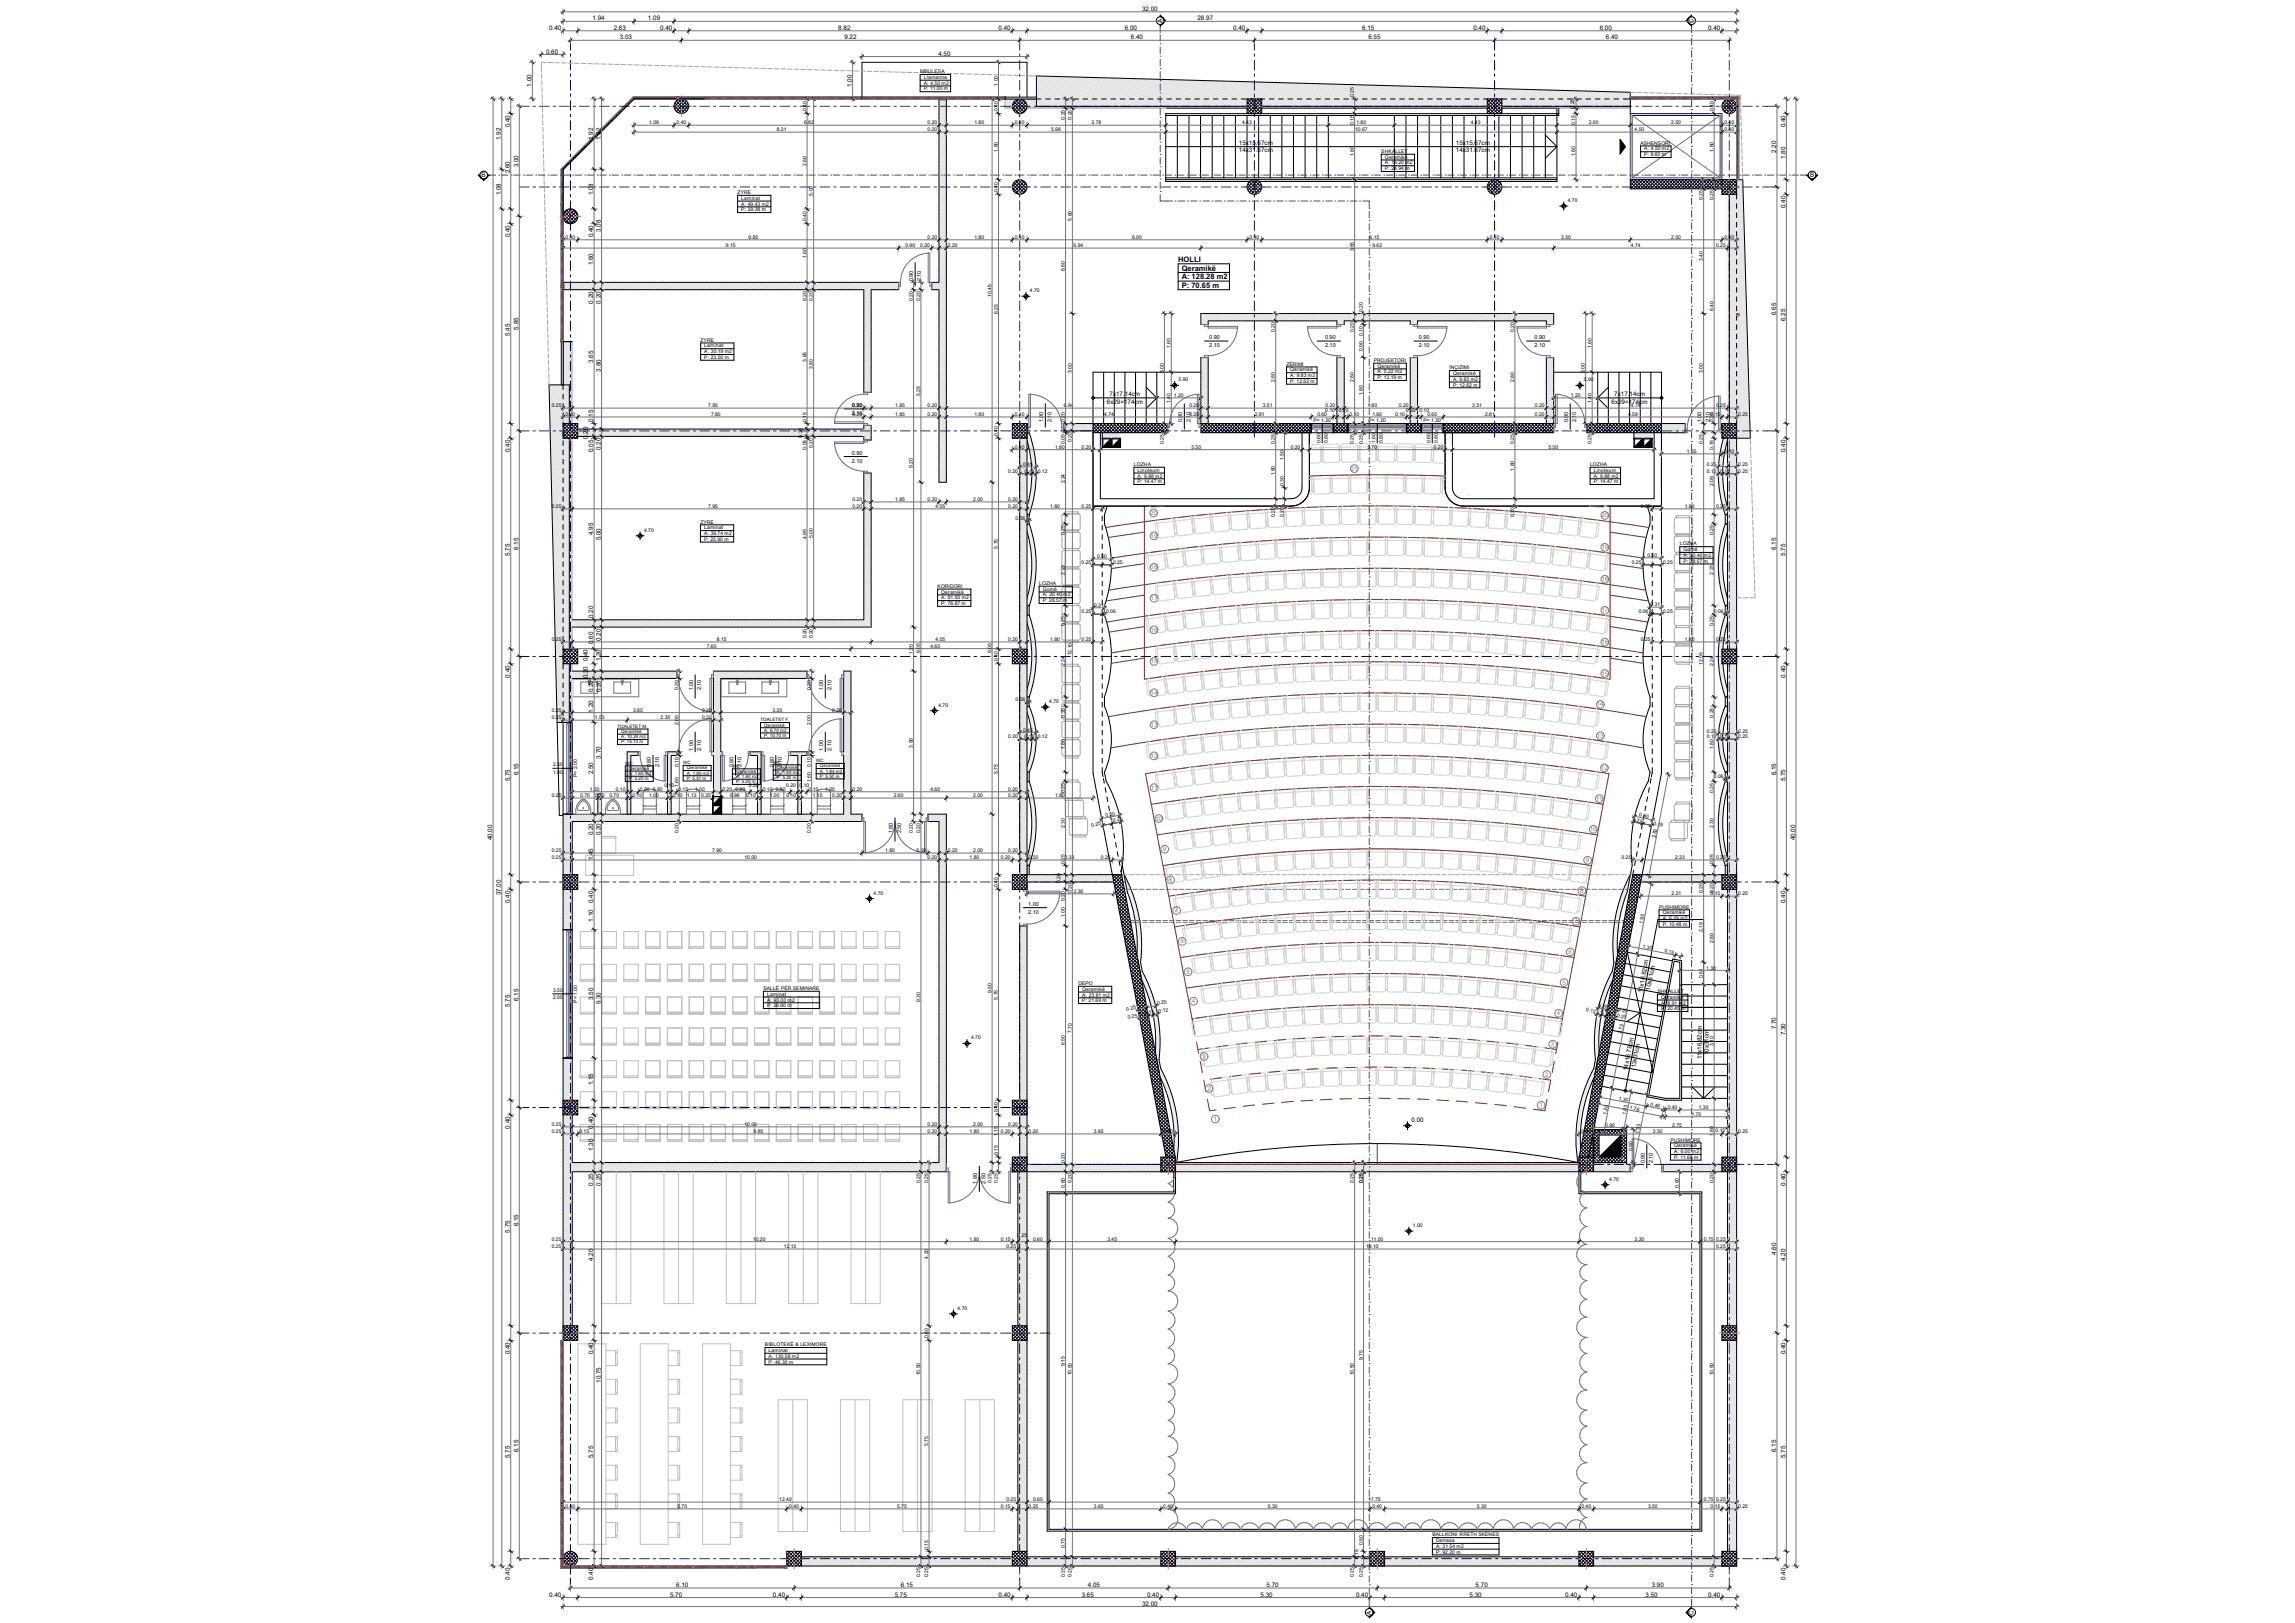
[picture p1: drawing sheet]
<svg xmlns="http://www.w3.org/2000/svg" width="420mm" height="297mm" viewBox="0 0 420 297" stroke-linecap="round" stroke-linejoin="round" font-family="sans-serif">
<defs><g id="words">
<g font-size="1.4">
<text x="215.6" y="47.9">HOLLI</text>
<text x="216.3" y="49.5">Qeramikë</text>
<text x="216.3" y="51.1">A: 128.28 m2</text>
<text x="216.3" y="52.7">P: 70.65 m</text>
</g>
<g font-size="1.2">
<text x="100.5" y="5.5">0.40</text>
<text x="108.4" y="3.7">1.94</text>
<text x="112.3" y="5.5">2.63</text>
<text x="118.6" y="3.7">1.09</text>
<text x="120.8" y="5.5">0.40</text>
<text x="153.4" y="5.5">8.82</text>
<text x="182.7" y="5.5">0.40</text>
<text x="205.8" y="5.5">6.00</text>
<text x="209" y="2">32.00</text>
<text x="212.7" y="4.2" transform="rotate(-90 212.7 4.2)">A</text>
<text x="219.2" y="3.7">28.97</text>
<text x="225.7" y="5.5">0.40</text>
<text x="249.3" y="5.5">6.15</text>
<text x="269.6" y="5.5">0.40</text>
<text x="292.8" y="5.5">6.00</text>
<text x="309.9" y="4.2" transform="rotate(-90 309.9 4.2)">C</text>
<text x="312.6" y="5.5">0.40</text>
<text x="99.9" y="9.8">0.60</text>
<text x="113.4" y="7.2">3.03</text>
<text x="154.5" y="7.2">9.22</text>
<text x="171.7" y="10.2">4.50</text>
<text x="207" y="7.2">6.40</text>
<text x="250.4" y="7.2">6.55</text>
<text x="293.9" y="7.2">6.40</text>
<text x="97.3" y="15.9" transform="rotate(-90 97.3 15.9)">1.00</text>
<text x="155.9" y="15.9" transform="rotate(-90 155.9 15.9)">1.00</text>
<text x="93.3" y="23.3" transform="rotate(-90 93.3 23.3)">0.40</text>
<text x="326.8" y="23.3" transform="rotate(-90 326.8 23.3)">0.40</text>
<text x="91.7" y="25.7" transform="rotate(-90 91.7 25.7)">1.92</text>
<text x="108.6" y="25.6" transform="rotate(-90 108.6 25.6)">1.92</text>
<text x="109.9" y="25.6" transform="rotate(-90 109.9 25.6)">1.92</text>
<text x="226.7" y="26.6">15x15.67cm</text>
<text x="226.7" y="27.9">14x31.67cm</text>
<text x="266.4" y="26.6">15x15.67cm</text>
<text x="266.4" y="27.9">14x31.67cm</text>
<text x="325" y="28" transform="rotate(-90 325 28)">2.20</text>
<text x="326.8" y="29.1" transform="rotate(-90 326.8 29.1)">1.80</text>
<text x="88.1" y="32.4">B</text>
<text x="91.7" y="35.7" transform="rotate(-90 91.7 35.7)">1.08</text>
<text x="93.3" y="31.7" transform="rotate(-90 93.3 31.7)">2.60</text>
<text x="94.9" y="30.6" transform="rotate(-90 94.9 30.6)">3.00</text>
<text x="108.6" y="35.7" transform="rotate(-90 108.6 35.7)">1.08</text>
<text x="331.3" y="32.4">B</text>
<text x="326.8" y="38.1" transform="rotate(-90 326.8 38.1)">0.40</text>
<text x="93.3" y="43.5" transform="rotate(-90 93.3 43.5)">0.40</text>
<text x="108.6" y="43.5" transform="rotate(-90 108.6 43.5)">0.40</text>
<text x="109.9" y="42.4" transform="rotate(-90 109.9 42.4)">3.08</text>
<text x="108.6" y="48.5" transform="rotate(-90 108.6 48.5)">1.60</text>
<text x="108.6" y="55.5" transform="rotate(-90 108.6 55.5)">0.20</text>
<text x="109.9" y="55.5" transform="rotate(-90 109.9 55.5)">0.20</text>
<text x="325" y="57.7" transform="rotate(-90 325 57.7)">6.65</text>
<text x="326.8" y="58.8" transform="rotate(-90 326.8 58.8)">6.25</text>
<text x="93.3" y="61.5" transform="rotate(-90 93.3 61.5)">5.45</text>
<text x="94.9" y="60.3" transform="rotate(-90 94.9 60.3)">5.85</text>
<text x="108.6" y="66.4" transform="rotate(-90 108.6 66.4)">3.65</text>
<text x="109.9" y="68" transform="rotate(-90 109.9 68)">3.80</text>
<text x="108.6" y="77.2" transform="rotate(-90 108.6 77.2)">0.15</text>
<text x="202.6" y="73.8">6x29=174cm</text>
<text x="203.1" y="72.5">7x17.14cm</text>
<text x="294.9" y="73.8">6x29=174cm</text>
<text x="295.4" y="72.5">7x17.14cm</text>
<text x="93.3" y="82.7" transform="rotate(-90 93.3 82.7)">0.40</text>
<text x="107.6" y="80.3" transform="rotate(-90 107.6 80.3)">0.20</text>
<text x="108.6" y="82.7" transform="rotate(-90 108.6 82.7)">0.05</text>
<text x="109.9" y="82.4" transform="rotate(-90 109.9 82.4)">0.20</text>
<text x="326.8" y="82.7" transform="rotate(-90 326.8 82.7)">0.40</text>
<text x="93.3" y="101.7" transform="rotate(-90 93.3 101.7)">5.75</text>
<text x="94.9" y="100.6" transform="rotate(-90 94.9 100.6)">6.15</text>
<text x="108.6" y="97.9" transform="rotate(-90 108.6 97.9)">4.95</text>
<text x="109.9" y="98.9" transform="rotate(-90 109.9 98.9)">5.00</text>
<text x="325" y="100.6" transform="rotate(-90 325 100.6)">6.15</text>
<text x="326.8" y="101.7" transform="rotate(-90 326.8 101.7)">5.75</text>
<text x="108.6" y="113.1" transform="rotate(-90 108.6 113.1)">0.20</text>
<text x="108.6" y="117.9" transform="rotate(-90 108.6 117.9)">0.60</text>
<text x="109.9" y="117.3" transform="rotate(-90 109.9 117.3)">0.20</text>
<text x="93.3" y="124" transform="rotate(-90 93.3 124)">0.40</text>
<text x="107.6" y="124.1" transform="rotate(-90 107.6 124.1)">0.20</text>
<text x="107.6" y="121" transform="rotate(-90 107.6 121)">0.40</text>
<text x="109.9" y="121" transform="rotate(-90 109.9 121)">1.20</text>
<text x="326.8" y="124" transform="rotate(-90 326.8 124)">0.40</text>
<text x="108.6" y="130.4" transform="rotate(-90 108.6 130.4)">1.20</text>
<text x="108.6" y="126.7" transform="rotate(-90 108.6 126.7)">0.20</text>
<text x="109.9" y="126.7" transform="rotate(-90 109.9 126.7)">0.20</text>
<text x="93.3" y="143" transform="rotate(-90 93.3 143)">5.75</text>
<text x="94.9" y="141.9" transform="rotate(-90 94.9 141.9)">6.15</text>
<text x="108.6" y="141.7" transform="rotate(-90 108.6 141.7)">2.50</text>
<text x="109.9" y="138.8" transform="rotate(-90 109.9 138.8)">3.70</text>
<text x="325" y="141.9" transform="rotate(-90 325 141.9)">6.15</text>
<text x="326.8" y="143" transform="rotate(-90 326.8 143)">5.75</text>
<text x="90.1" y="153.8" transform="rotate(-90 90.1 153.8)">40.00</text>
<text x="108.6" y="152.9" transform="rotate(-90 108.6 152.9)">0.20</text>
<text x="109.9" y="152.9" transform="rotate(-90 109.9 152.9)">0.20</text>
<text x="328.5" y="153.8" transform="rotate(-90 328.5 153.8)">40.00</text>
<text x="108.6" y="157.4" transform="rotate(-90 108.6 157.4)">1.45</text>
<text x="91.7" y="163.8" transform="rotate(-90 91.7 163.8)">37.00</text>
<text x="93.3" y="165.3" transform="rotate(-90 93.3 165.3)">0.40</text>
<text x="108.6" y="165.3" transform="rotate(-90 108.6 165.3)">0.40</text>
<text x="326.8" y="165.3" transform="rotate(-90 326.8 165.3)">0.40</text>
<text x="108.6" y="168.7" transform="rotate(-90 108.6 168.7)">1.10</text>
<text x="93.3" y="184.3" transform="rotate(-90 93.3 184.3)">5.75</text>
<text x="94.9" y="183.2" transform="rotate(-90 94.9 183.2)">6.15</text>
<text x="108.6" y="183" transform="rotate(-90 108.6 183)">3.50</text>
<text x="109.9" y="183.8" transform="rotate(-90 109.9 183.8)">9.30</text>
<text x="300.5" y="181.8" transform="rotate(-79 300.5 181.8)">11x16.82cm</text>
<text x="302" y="181.3" transform="rotate(-79 302 181.3)">10x31cm</text>
<text x="311.4" y="190.5" transform="rotate(-90 311.4 190.5)">82cm</text>
<text x="325" y="188.4" transform="rotate(-90 325 188.4)">7.70</text>
<text x="326.8" y="189.5" transform="rotate(-90 326.8 189.5)">7.30</text>
<text x="297.8" y="196" transform="rotate(-79 297.8 196)">14x16.79cm</text>
<text x="299.3" y="195.5" transform="rotate(-79 299.3 195.5)">13x31cm</text>
<text x="311.4" y="193.9" transform="rotate(-90 311.4 193.9)">11x16.</text>
<text x="312.7" y="193.1" transform="rotate(-90 312.7 193.1)">10x31cm</text>
<text x="108.6" y="198.6" transform="rotate(-90 108.6 198.6)">1.15</text>
<text x="93.3" y="206.5" transform="rotate(-90 93.3 206.5)">0.40</text>
<text x="108.6" y="206.5" transform="rotate(-90 108.6 206.5)">0.40</text>
<text x="258.3" y="205.3">0.00</text>
<text x="108.6" y="210.6" transform="rotate(-90 108.6 210.6)">1.30</text>
<text x="108.6" y="216.9" transform="rotate(-90 108.6 216.9)">0.25</text>
<text x="109.9" y="216.9" transform="rotate(-90 109.9 216.9)">0.25</text>
<text x="326.8" y="216.9" transform="rotate(-90 326.8 216.9)">0.40</text>
<text x="93.3" y="225.5" transform="rotate(-90 93.3 225.5)">5.75</text>
<text x="94.9" y="224.4" transform="rotate(-90 94.9 224.4)">6.15</text>
<text x="108.6" y="230.7" transform="rotate(-90 108.6 230.7)">4.20</text>
<text x="325" y="229.6" transform="rotate(-90 325 229.6)">4.60</text>
<text x="326.8" y="230.7" transform="rotate(-90 326.8 230.7)">4.20</text>
<text x="93.3" y="247.8" transform="rotate(-90 93.3 247.8)">0.40</text>
<text x="108.6" y="247.8" transform="rotate(-90 108.6 247.8)">0.40</text>
<text x="326.8" y="247.8" transform="rotate(-90 326.8 247.8)">0.40</text>
<text x="109.9" y="253" transform="rotate(-90 109.9 253)">10.75</text>
<text x="93.3" y="266.8" transform="rotate(-90 93.3 266.8)">5.75</text>
<text x="94.9" y="265.7" transform="rotate(-90 94.9 265.7)">6.15</text>
<text x="108.6" y="266.8" transform="rotate(-90 108.6 266.8)">5.75</text>
<text x="325" y="265.7" transform="rotate(-90 325 265.7)">6.15</text>
<text x="326.8" y="266.8" transform="rotate(-90 326.8 266.8)">5.75</text>
<text x="93.3" y="289.1" transform="rotate(-90 93.3 289.1)">0.40</text>
<text x="100.5" y="292.2">0.40</text>
<text x="108.6" y="289.1" transform="rotate(-90 108.6 289.1)">0.40</text>
<text x="122.6" y="292.2">5.70</text>
<text x="123.7" y="290.4">6.10</text>
<text x="141.5" y="292.2">0.40</text>
<text x="163.7" y="292.2">5.75</text>
<text x="164.9" y="290.4">6.15</text>
<text x="182.7" y="292.2">0.40</text>
<text x="198" y="292.2">3.65</text>
<text x="199.1" y="290.4">4.05</text>
<text x="209" y="293.8">32.00</text>
<text x="209.9" y="292.2">0.40</text>
<text x="230.7" y="292.2">5.30</text>
<text x="231.8" y="290.4">5.70</text>
<text x="248.2" y="292.2">0.40</text>
<text x="268.9" y="292.2">5.30</text>
<text x="270.1" y="290.4">5.70</text>
<text x="286.4" y="292.2">0.40</text>
<text x="301.2" y="292.2">3.50</text>
<text x="302.3" y="290.4">3.90</text>
<text x="312.6" y="292.2">0.40</text>
<text x="326.8" y="289.1" transform="rotate(-90 326.8 289.1)">0.40</text>
<text x="251" y="295.4" transform="rotate(-90 251 295.4)">A</text>
<text x="309.9" y="295.5" transform="rotate(-90 309.9 295.5)">C</text>
</g>
<g font-size="1.2" fill="#7f7f7f">
<text x="247.2" y="86.1">21</text>
<text x="210.5" y="94.2">20</text>
<text x="293.1" y="94.7">20</text>
<text x="210.6" y="98.4">19</text>
<text x="293.1" y="100.5">19</text>
<text x="210.6" y="104.2">18</text>
<text x="293.1" y="106.4">18</text>
<text x="210.6" y="109.8">17</text>
<text x="293.1" y="112.1">17</text>
<text x="210.6" y="115.6">16</text>
<text x="293.1" y="117.9">16</text>
<text x="210.6" y="121.4">15</text>
<text x="293.1" y="123.6">15</text>
<text x="210.6" y="127.1">14</text>
<text x="292.2" y="129.3">14</text>
<text x="210.6" y="133">13</text>
<text x="292.2" y="135">13</text>
<text x="210.6" y="138.7">12</text>
<text x="293" y="140.9">12</text>
<text x="210.6" y="144.5">11</text>
<text x="292.1" y="146.5">11</text>
<text x="211.4" y="150.2">10</text>
<text x="212.8" y="155.8">9</text>
<text x="290.9" y="152.1">10</text>
<text x="213.9" y="161.4">8</text>
<text x="290.2" y="157.8">9</text>
<text x="215" y="167">7</text>
<text x="289.2" y="163.4">8</text>
<text x="216" y="172.6">6</text>
<text x="288.1" y="169">7</text>
<text x="217.1" y="178.2">5</text>
<text x="287" y="174.6">6</text>
<text x="218.1" y="183.6">4</text>
<text x="284.9" y="185.8">4</text>
<text x="285.9" y="180.2">5</text>
<text x="283.8" y="191.5">3</text>
<text x="220" y="193.7">3</text>
<text x="282.7" y="197">2</text>
<text x="220.9" y="199.6">2</text>
<text x="281.7" y="202.6">1</text>
<text x="222.1" y="205.2">1</text>
</g>
<g font-size="1">
<text x="167.1" y="51.5" transform="rotate(-90 167.1 51.5)">0.90</text>
<text x="168.6" y="51.5" transform="rotate(-90 168.6 51.5)">2.10</text>
<text x="221.3" y="63.5">2.10</text>
<text x="221.3" y="62">0.90</text>
<text x="242.5" y="63.5">2.10</text>
<text x="242.5" y="62">0.90</text>
<text x="259.6" y="63.5">2.10</text>
<text x="259.6" y="62">0.90</text>
<text x="280.8" y="63.5">2.10</text>
<text x="280.8" y="62">0.90</text>
<text x="155.9" y="75.9">2.10</text>
<text x="155.9" y="74.5">0.90</text>
<text x="190.9" y="77.3" transform="rotate(-90 190.9 77.3)">1.00</text>
<text x="192.4" y="77.3" transform="rotate(-90 192.4 77.3)">2.10</text>
<text x="216.4" y="77.3" transform="rotate(-90 216.4 77.3)">0.90</text>
<text x="217.8" y="77.3" transform="rotate(-90 217.8 77.3)">2.10</text>
<text x="287" y="77.3" transform="rotate(-90 287 77.3)">0.90</text>
<text x="288.5" y="77.3" transform="rotate(-90 288.5 77.3)">2.10</text>
<text x="311.4" y="77.3" transform="rotate(-90 311.4 77.3)">1.00</text>
<text x="312.9" y="77.3" transform="rotate(-90 312.9 77.3)">2.10</text>
<text x="155.9" y="83.2">0.90</text>
<text x="155.9" y="84.7">2.10</text>
<text x="126.8" y="126.3" transform="rotate(-90 126.8 126.3)">1.00</text>
<text x="128.3" y="126.3" transform="rotate(-90 128.3 126.3)">2.10</text>
<text x="150.7" y="126.3" transform="rotate(-90 150.7 126.3)">1.00</text>
<text x="152.1" y="126.3" transform="rotate(-90 152.1 126.3)">2.10</text>
<text x="126.8" y="137.4" transform="rotate(-90 126.8 137.4)">1.00</text>
<text x="128.3" y="137.4" transform="rotate(-90 128.3 137.4)">2.10</text>
<text x="150.7" y="137.4" transform="rotate(-90 150.7 137.4)">1.00</text>
<text x="152.1" y="137.4" transform="rotate(-90 152.1 137.4)">2.10</text>
<text x="119.1" y="140.4" transform="rotate(-90 119.1 140.4)">0</text>
<text x="119.1" y="139.9" transform="rotate(-90 119.1 139.9)">.80</text>
<text x="120.6" y="140.4" transform="rotate(-90 120.6 140.4)">2.10</text>
<text x="134.2" y="140.4" transform="rotate(-90 134.2 140.4)">0.80</text>
<text x="135.7" y="140.4" transform="rotate(-90 135.7 140.4)">2.10</text>
<text x="141.6" y="140.4" transform="rotate(-90 141.6 140.4)">0</text>
<text x="141.6" y="139.9" transform="rotate(-90 141.6 139.9)">.80</text>
<text x="143.1" y="140.4" transform="rotate(-90 143.1 140.4)">2</text>
<text x="143.1" y="139.9" transform="rotate(-90 143.1 139.9)">.10</text>
<text x="163.4" y="152.5" transform="rotate(-90 163.4 152.5)">1.80</text>
<text x="164.9" y="152.5" transform="rotate(-90 164.9 152.5)">2.50</text>
<text x="188.2" y="167.2">2.10</text>
<text x="188.2" y="165.7">1.00</text>
<text x="301" y="212.9" transform="rotate(-90 301 212.9)">0.90</text>
<text x="302.5" y="212.9" transform="rotate(-90 302.5 212.9)">2.10</text>
<text x="178.9" y="216.6" transform="rotate(-90 178.9 216.6)">1.80</text>
<text x="180.3" y="216.6" transform="rotate(-90 180.3 216.6)">2.50</text>
</g>
<g font-size=".9">
<text x="168.4" y="13.4">MBULESA</text>
<text x="169.1" y="14.4">Llamarine</text>
<text x="169.1" y="15.5">A: 4.50 m2</text>
<text x="169.1" y="16.6">P: 11.00 m</text>
<text x="182.6" y="15.7" transform="rotate(-90 182.6 15.7)">1.00</text>
<text x="247.8" y="17.8" transform="rotate(-90 247.8 17.8)">0.25</text>
<text x="118.8" y="22.8">1.09</text>
<text x="123.8" y="22.8">0.40</text>
<text x="147.2" y="22.8">6.82</text>
<text x="147.6" y="20.3" transform="rotate(-90 147.6 20.3)">0.40</text>
<text x="169.8" y="22.8">0.20</text>
<text x="178.3" y="22.8">1.80</text>
<text x="182.6" y="20.3" transform="rotate(-90 182.6 20.3)">0.40</text>
<text x="185.7" y="22.8">0.40</text>
<text x="194.9" y="21.9" transform="rotate(-90 194.9 21.9)">0.25</text>
<text x="196.1" y="21.9" transform="rotate(-90 196.1 21.9)">0.25</text>
<text x="199.7" y="22.8">3.78</text>
<text x="227.3" y="22.8">4.43</text>
<text x="247.8" y="22.9" transform="rotate(-90 247.8 22.9)">0.15</text>
<text x="248.2" y="22.8">1.80</text>
<text x="269.2" y="22.8">4.43</text>
<text x="288.1" y="19.9" transform="rotate(-90 288.1 19.9)">0.25</text>
<text x="288.3" y="22.9" transform="rotate(-90 288.3 22.9)">0.15</text>
<text x="290.7" y="22.8">2.00</text>
<text x="305.8" y="22.8">2.50</text>
<text x="313.6" y="20.3" transform="rotate(-90 313.6 20.3)">0.40</text>
<text x="315.6" y="22.8">0.40</text>
<text x="142.2" y="24">8.31</text>
<text x="169.8" y="24">0.20</text>
<text x="182.6" y="27.7" transform="rotate(-90 182.6 27.7)">1.80</text>
<text x="192.4" y="24">5.98</text>
<text x="247.8" y="28.6" transform="rotate(-90 247.8 28.6)">1.80</text>
<text x="248" y="24">10.67</text>
<text x="252.8" y="28">SHKALLET</text>
<text x="253.5" y="29">Qeramikë</text>
<text x="288.3" y="28.6" transform="rotate(-90 288.3 28.6)">1.80</text>
<text x="299.1" y="24">4.50</text>
<text x="300.2" y="26.5">ASHENSORI</text>
<text x="300.9" y="27.5">A: 4.50 m2</text>
<text x="300.9" y="28.6">P: 8.60 m</text>
<text x="313.6" y="27.7" transform="rotate(-90 313.6 27.7)">1.80</text>
<text x="315.6" y="24">0.40</text>
<text x="135" y="35.5">ZYRE</text>
<text x="147.6" y="30.4" transform="rotate(-90 147.6 30.4)">2.60</text>
<text x="148.8" y="35.8" transform="rotate(-90 148.8 35.8)">5.00</text>
<text x="182.6" y="35.1" transform="rotate(-90 182.6 35.1)">0.40</text>
<text x="253.5" y="30.1">A: 19.20 m2</text>
<text x="253.5" y="31.2">P: 24.94 m</text>
<text x="135.7" y="36.6">Laminat</text>
<text x="135.7" y="37.6">A: 49.43 m2</text>
<text x="135.7" y="38.7">P: 29.38 m</text>
<text x="147.6" y="40.5" transform="rotate(-90 147.6 40.5)">0.40</text>
<text x="196.1" y="40.4" transform="rotate(-90 196.1 40.4)">5.60</text>
<text x="286.9" y="37">4.70</text>
<text x="311.6" y="36.6" transform="rotate(-90 311.6 36.6)">0.25</text>
<text x="313.6" y="36.6" transform="rotate(-90 313.6 36.6)">0.25</text>
<text x="103.5" y="43.7">0.40</text>
<text x="132.9" y="45.3">9.15</text>
<text x="137" y="43.7">9.85</text>
<text x="147.6" y="47.2" transform="rotate(-90 147.6 47.2)">1.60</text>
<text x="165.7" y="45.3">0.90</text>
<text x="168.4" y="45.3">0.20</text>
<text x="169.8" y="43.7">0.20</text>
<text x="173.5" y="45.3">0.20</text>
<text x="178.3" y="43.7">1.80</text>
<text x="185.7" y="43.7">0.40</text>
<text x="196.5" y="45.3">6.94</text>
<text x="207.2" y="43.7">6.00</text>
<text x="228.7" y="43.7">0.40</text>
<text x="247.8" y="46" transform="rotate(-90 247.8 46)">3.65</text>
<text x="250.6" y="43.7">6.15</text>
<text x="251.2" y="45.3">9.62</text>
<text x="272.6" y="43.7">0.40</text>
<text x="285.7" y="43.7">3.50</text>
<text x="298.5" y="45.3">4.74</text>
<text x="305.8" y="43.7">2.50</text>
<text x="311.6" y="47.8" transform="rotate(-90 311.6 47.8)">3.40</text>
<text x="314.1" y="45.3">0.25</text>
<text x="315.6" y="43.7">0.40</text>
<text x="188.5" y="53.5">4.70</text>
<text x="194.9" y="49.5" transform="rotate(-90 194.9 49.5)">8.60</text>
<text x="147.6" y="55.1" transform="rotate(-90 147.6 55.1)">0.20</text>
<text x="148.8" y="55.1" transform="rotate(-90 148.8 55.1)">0.20</text>
<text x="167.1" y="55.1" transform="rotate(-90 167.1 55.1)">0.20</text>
<text x="168.4" y="55.1" transform="rotate(-90 168.4 55.1)">0.20</text>
<text x="181.4" y="54.3" transform="rotate(-90 181.4 54.3)">10.45</text>
<text x="182.6" y="57.4" transform="rotate(-90 182.6 57.4)">6.25</text>
<text x="249.4" y="57.1" transform="rotate(-90 249.4 57.1)">0.20</text>
<text x="313.6" y="56.9" transform="rotate(-90 313.6 56.9)">6.40</text>
<text x="128.2" y="62.5">ZYRE</text>
<text x="128.9" y="63.6">Laminat</text>
<text x="128.9" y="64.6">A: 30.19 m2</text>
<text x="128.9" y="65.7">P: 23.50 m</text>
<text x="214.2" y="63.6" transform="rotate(-90 214.2 63.6)">1.60</text>
<text x="233.3" y="60.8" transform="rotate(-90 233.3 60.8)">0.20</text>
<text x="247.8" y="60.8" transform="rotate(-90 247.8 60.8)">0.20</text>
<text x="249.4" y="64.2" transform="rotate(-90 249.4 64.2)">0.90</text>
<text x="249.4" y="61.5" transform="rotate(-90 249.4 61.5)">0.10</text>
<text x="277.1" y="60.8" transform="rotate(-90 277.1 60.8)">0.20</text>
<text x="291.2" y="63.6" transform="rotate(-90 291.2 63.6)">1.60</text>
<text x="147.6" y="66.2" transform="rotate(-90 147.6 66.2)">3.65</text>
<text x="148.8" y="67.5" transform="rotate(-90 148.8 67.5)">3.80</text>
<text x="196.1" y="68.3" transform="rotate(-90 196.1 68.3)">3.00</text>
<text x="213" y="68.3" transform="rotate(-90 213 68.3)">3.00</text>
<text x="215.7" y="69.8">5.90</text>
<text x="233.3" y="69.9" transform="rotate(-90 233.3 69.9)">2.80</text>
<text x="235.4" y="66.9">ZËRIMI</text>
<text x="236.1" y="68">Qeramikë</text>
<text x="236.1" y="69">A: 9.83 m2</text>
<text x="236.1" y="70.1">P: 12.62 m</text>
<text x="247.8" y="69.9" transform="rotate(-90 247.8 69.9)">2.80</text>
<text x="251.4" y="66.2">PROJEKTORI</text>
<text x="252.1" y="67.3">Qeramikë</text>
<text x="252.1" y="68.3">A: 5.22 m2</text>
<text x="252.1" y="69.4">P: 13.19 m</text>
<text x="265.2" y="67.6">INÇIZIMI</text>
<text x="265.9" y="68.6">Qeramikë</text>
<text x="265.9" y="69.7">A: 9.83 m2</text>
<text x="265.9" y="70.7">P: 12.62 m</text>
<text x="277.1" y="69.9" transform="rotate(-90 277.1 69.9)">2.80</text>
<text x="289.9" y="69.8">5.90</text>
<text x="290.1" y="68.3" transform="rotate(-90 290.1 68.3)">3.00</text>
<text x="311.6" y="68.3" transform="rotate(-90 311.6 68.3)">3.00</text>
<text x="101" y="74.5">0.25</text>
<text x="103.5" y="76.2">0.40</text>
<text x="129.6" y="74.5">7.95</text>
<text x="130.1" y="76.2">7.80</text>
<text x="147.6" y="77.2" transform="rotate(-90 147.6 77.2)">0.15</text>
<text x="156" y="74.5">0.20</text>
<text x="156" y="76.2">0.20</text>
<text x="163.8" y="74.5">1.85</text>
<text x="163.8" y="76.2">1.85</text>
<text x="168.4" y="72.4" transform="rotate(-90 168.4 72.4)">5.25</text>
<text x="169.8" y="74.5">0.20</text>
<text x="169.8" y="76.2">0.20</text>
<text x="178.3" y="76.2">1.80</text>
<text x="185.7" y="76.2">0.40</text>
<text x="194.7" y="74.5">6.94</text>
<text x="194.9" y="77.2" transform="rotate(-90 194.9 77.2)">0.20</text>
<text x="202.1" y="76.2">4.74</text>
<text x="214.2" y="73.7" transform="rotate(-90 214.2 73.7)">1.40</text>
<text x="214.8" y="72.7">1.20</text>
<text x="217.7" y="74.5">0.20</text>
<text x="217.7" y="76.2">0.20</text>
<text x="229.6" y="76.2">2.81</text>
<text x="231.1" y="74.5">3.51</text>
<text x="240.4" y="77.3">P= 1.20</text>
<text x="241.1" y="76.2">0.60</text>
<text x="242.5" y="75.4">0.10</text>
<text x="242.6" y="74.5">0.20</text>
<text x="245" y="75.4">0.20</text>
<text x="247" y="76.2">0.10</text>
<text x="249.4" y="72.4" transform="rotate(-90 249.4 72.4)">1.80</text>
<text x="250.3" y="74.5">1.80</text>
<text x="250.4" y="77.3">P= 1.20</text>
<text x="251.2" y="76.2">1.60</text>
<text x="255.3" y="76.2">0.10</text>
<text x="256" y="74.5">0.20</text>
<text x="257.3" y="75.4">0.20</text>
<text x="259.8" y="75.4">0.10</text>
<text x="260.5" y="77.3">P= 1.20</text>
<text x="261.2" y="76.2">0.60</text>
<text x="269.4" y="74.5">3.51</text>
<text x="271.8" y="76.2">2.81</text>
<text x="280.9" y="74.5">0.20</text>
<text x="280.9" y="76.2">0.20</text>
<text x="287.5" y="72.7">1.20</text>
<text x="291.2" y="73.7" transform="rotate(-90 291.2 73.7)">1.40</text>
<text x="297.9" y="76.2">4.59</text>
<text x="298.5" y="74.5">4.74</text>
<text x="313" y="76.2">0.15</text>
<text x="313.6" y="77.2" transform="rotate(-90 313.6 77.2)">0.25</text>
<text x="314.1" y="74.5">0.25</text>
<text x="318.1" y="76.2">0.25</text>
<text x="146.8" y="80.1" transform="rotate(-90 146.8 80.1)">0.20</text>
<text x="147.6" y="82.3" transform="rotate(-90 147.6 82.3)">0.05</text>
<text x="148.8" y="81.9" transform="rotate(-90 148.8 81.9)">0.20</text>
<text x="182.6" y="79.7" transform="rotate(-90 182.6 79.7)">0.40</text>
<text x="185.7" y="82.2">0.40</text>
<text x="193.1" y="82.2">1.80</text>
<text x="194.9" y="81.3" transform="rotate(-90 194.9 81.3)">0.05</text>
<text x="196.1" y="80.9" transform="rotate(-90 196.1 80.9)">0.20</text>
<text x="197.9" y="82.2">0.20</text>
<text x="213" y="81.3" transform="rotate(-90 213 81.3)">0.25</text>
<text x="218" y="82.2">5.50</text>
<text x="233.3" y="81.3" transform="rotate(-90 233.3 81.3)">0.25</text>
<text x="236.2" y="82.2">0.20</text>
<text x="241.6" y="81" transform="rotate(-90 241.6 81)">0.60</text>
<text x="243" y="81" transform="rotate(-90 243 81)">0.80</text>
<text x="247.8" y="81.3" transform="rotate(-90 247.8 81.3)">0.25</text>
<text x="249.4" y="81.3" transform="rotate(-90 249.4 81.3)">0.25</text>
<text x="250.3" y="82.2">3.70</text>
<text x="251.7" y="81" transform="rotate(-90 251.7 81)">1.60</text>
<text x="253" y="81" transform="rotate(-90 253 81)">0.80</text>
<text x="261.8" y="81" transform="rotate(-90 261.8 81)">0.60</text>
<text x="262.4" y="82.2">0.20</text>
<text x="263.1" y="81" transform="rotate(-90 263.1 81)">0.80</text>
<text x="277.1" y="81.3" transform="rotate(-90 277.1 81.3)">0.25</text>
<text x="283.4" y="82.2">5.50</text>
<text x="291.2" y="81.3" transform="rotate(-90 291.2 81.3)">0.25</text>
<text x="308.7" y="82.9">1.65</text>
<text x="311.6" y="81.3" transform="rotate(-90 311.6 81.3)">0.25</text>
<text x="313.6" y="82.3" transform="rotate(-90 313.6 82.3)">0.15</text>
<text x="315.6" y="82.9">0.40</text>
<text x="167.1" y="85.7" transform="rotate(-90 167.1 85.7)">9.20</text>
<text x="184.5" y="86.6">0.20</text>
<text x="187.2" y="85.3">0.45</text>
<text x="187.5" y="86.5">0.13</text>
<text x="189.9" y="86.6">0.12</text>
<text x="194.9" y="88.5" transform="rotate(-90 194.9 88.5)">2.24</text>
<text x="207.5" y="85.3">LOZHA</text>
<text x="208.2" y="86.3">Linoleum</text>
<text x="208.2" y="87.4">A: 9.88 m2</text>
<text x="208.2" y="88.4">P: 14.47 m</text>
<text x="233.3" y="87" transform="rotate(-90 233.3 87)">1.80</text>
<text x="234.9" y="89" transform="rotate(-90 234.9 89)">0.30</text>
<text x="234.9" y="84.2" transform="rotate(-90 234.9 84.2)">1.50</text>
<text x="277.1" y="86.1" transform="rotate(-90 277.1 86.1)">1.80</text>
<text x="291" y="85.3">LOZHA</text>
<text x="291.7" y="86.3">Linoleum</text>
<text x="291.7" y="87.4">A: 9.88 m2</text>
<text x="291.7" y="88.4">P: 14.47 m</text>
<text x="312.4" y="86.6">0.12</text>
<text x="312.4" y="85.2">0.25</text>
<text x="313.6" y="89" transform="rotate(-90 313.6 89)">2.09</text>
<text x="314.8" y="86.5">0.13</text>
<text x="318.1" y="86.6">0.25</text>
<text x="318.1" y="85.2">0.25</text>
<text x="101" y="93">0.25</text>
<text x="128.2" y="95.8">ZYRE</text>
<text x="129.6" y="93">7.95</text>
<text x="156" y="93">0.20</text>
<text x="156" y="91.7">0.20</text>
<text x="163.8" y="91.7">1.85</text>
<text x="169.8" y="91.7">0.20</text>
<text x="171.2" y="93">4.05</text>
<text x="178.1" y="91.7">2.00</text>
<text x="184.5" y="93">0.20</text>
<text x="184.5" y="91.7">0.20</text>
<text x="185.9" y="95.1">0.06</text>
<text x="192.2" y="93">1.80</text>
<text x="197.9" y="93">0.25</text>
<text x="233.3" y="94.7" transform="rotate(-90 233.3 94.7)">0.20</text>
<text x="234.9" y="94.7" transform="rotate(-90 234.9 94.7)">0.20</text>
<text x="277.1" y="94.7" transform="rotate(-90 277.1 94.7)">0.20</text>
<text x="300.3" y="93">0.25</text>
<text x="308.3" y="93">1.80</text>
<text x="314.1" y="93">0.25</text>
<text x="117.9" y="97.3">4.70</text>
<text x="128.9" y="96.9">Laminat</text>
<text x="128.9" y="97.9">A: 39.74 m2</text>
<text x="128.9" y="99">P: 25.90 m</text>
<text x="147.6" y="98.6" transform="rotate(-90 147.6 98.6)">4.95</text>
<text x="148.8" y="98.4" transform="rotate(-90 148.8 98.4)">5.00</text>
<text x="182.6" y="100.4" transform="rotate(-90 182.6 100.4)">5.75</text>
<text x="194.9" y="97.9" transform="rotate(-90 194.9 97.9)">0.25</text>
<text x="301.5" y="101.9">0.50</text>
<text x="307.4" y="99.8">LOZHA</text>
<text x="308.1" y="100.9">Gomë</text>
<text x="308.1" y="101.9">A:</text>
<text x="309.3" y="101.9">20.40</text>
<text x="311.8" y="101.9">m2</text>
<text x="313.6" y="97.9" transform="rotate(-90 313.6 97.9)">0.25</text>
<text x="171.6" y="107.6">KORIDORI</text>
<text x="190.2" y="107">LOZHA</text>
<text x="194.9" y="105.1" transform="rotate(-90 194.9 105.1)">2.23</text>
<text x="197.9" y="103.2">0.25</text>
<text x="200.8" y="102.2">0.50</text>
<text x="203.7" y="103.2">0.25</text>
<text x="298.6" y="103.2">0.25</text>
<text x="304.4" y="103.2">0.25</text>
<text x="308.1" y="103">P:</text>
<text x="309.3" y="103">28.57</text>
<text x="311.8" y="103">m</text>
<text x="313.6" y="105.1" transform="rotate(-90 313.6 105.1)">2.23</text>
<text x="172.3" y="108.6">Qeramikë</text>
<text x="172.3" y="109.7">A: 81.50 m2</text>
<text x="172.3" y="110.7">P: 76.87 m</text>
<text x="190.8" y="108.1">Gomë</text>
<text x="190.8" y="109.2">A: 20.40</text>
<text x="190.8" y="110.2">P: 28.57 m</text>
<text x="194.6" y="109.2">m2</text>
<text x="197.9" y="112.3">0.25</text>
<text x="200.2" y="111">0.31</text>
<text x="202.4" y="112.3">0.06</text>
<text x="299.9" y="112.2">0.06</text>
<text x="302.1" y="110.9">0.31</text>
<text x="304.4" y="112.2">0.25</text>
<text x="313.7" y="112.1">0.06</text>
<text x="101" y="117.3">0.25</text>
<text x="129.3" y="118.6">7.60</text>
<text x="131.2" y="117.3">8.15</text>
<text x="147.6" y="116.8" transform="rotate(-90 147.6 116.8)">0.20</text>
<text x="148.8" y="116.8" transform="rotate(-90 148.8 116.8)">0.20</text>
<text x="167.1" y="119.7" transform="rotate(-90 167.1 119.7)">1.20</text>
<text x="168.4" y="119.5" transform="rotate(-90 168.4 119.5)">9.05</text>
<text x="170.3" y="118.6">4.60</text>
<text x="171.2" y="117.3">4.05</text>
<text x="181.4" y="119.5" transform="rotate(-90 181.4 119.5)">9.05</text>
<text x="184.5" y="117.3">0.20</text>
<text x="192.2" y="117.3">1.80</text>
<text x="194.9" y="114.6" transform="rotate(-90 194.9 114.6)">0.25</text>
<text x="196.1" y="119.9" transform="rotate(-90 196.1 119.9)">12.10</text>
<text x="197.9" y="117.3">0.25</text>
<text x="300.3" y="117.3">0.25</text>
<text x="308.3" y="117.3">1.80</text>
<text x="313.6" y="114.6" transform="rotate(-90 313.6 114.6)">0.25</text>
<text x="314.1" y="117.3">0.25</text>
<text x="182.6" y="121" transform="rotate(-90 182.6 121)">0.40</text>
<text x="194.9" y="121.8" transform="rotate(-90 194.9 121.8)">2.24</text>
<text x="311.6" y="121.7" transform="rotate(-90 311.6 121.7)">12.05</text>
<text x="313.6" y="121.8" transform="rotate(-90 313.6 121.8)">2.24</text>
<text x="101" y="130.3">0.25</text>
<text x="101" y="131.7">0.25</text>
<text x="108.9" y="131.7">1.50</text>
<text x="115.9" y="130.3">3.85</text>
<text x="120.9" y="131.7">2.35</text>
<text x="124.2" y="126.2" transform="rotate(-90 124.2 126.2)">0.20</text>
<text x="128.5" y="130.3">0.20</text>
<text x="128.5" y="131.7">0.20</text>
<text x="141.4" y="130.3">3.35</text>
<text x="148.4" y="126.2" transform="rotate(-90 148.4 126.2)">0.20</text>
<text x="152.3" y="130.3">0.20</text>
<text x="171.7" y="129.3">4.70</text>
<text x="185.9" y="128.4">0.06</text>
<text x="192" y="128.7">4.70</text>
<text x="194.9" y="131.3" transform="rotate(-90 194.9 131.3)">0.25</text>
<text x="313.6" y="131.3" transform="rotate(-90 313.6 131.3)">0.25</text>
<text x="124.2" y="132.7" transform="rotate(-90 124.2 132.7)">2.00</text>
<text x="148.4" y="132.7" transform="rotate(-90 148.4 132.7)">2.00</text>
<text x="167.1" y="136.8" transform="rotate(-90 167.1 136.8)">3.90</text>
<text x="184.5" y="135.1">0.20</text>
<text x="187.2" y="133.9">0.45</text>
<text x="187.5" y="135.1">0.13</text>
<text x="189.9" y="135.1">0.12</text>
<text x="194.9" y="137.1" transform="rotate(-90 194.9 137.1)">1.80</text>
<text x="312.4" y="135.1">0.12</text>
<text x="312.4" y="134.1">0.25</text>
<text x="313.6" y="137.1" transform="rotate(-90 313.6 137.1)">1.80</text>
<text x="314.8" y="135.1">0.13</text>
<text x="318.1" y="135.1">0.25</text>
<text x="318.1" y="134.1">0.25</text>
<text x="101.2" y="141.6">1.00</text>
<text x="101.2" y="140.3">2.50</text>
<text x="105.6" y="142.2" transform="rotate(-90 105.6 142.2)">P= 2.00</text>
<text x="121.6" y="144">0.10</text>
<text x="124.2" y="140.3" transform="rotate(-90 124.2 140.3)">0.10</text>
<text x="137.1" y="144">0.20</text>
<text x="143.9" y="144">0.20</text>
<text x="146.3" y="144">0.10</text>
<text x="148.4" y="143.2" transform="rotate(-90 148.4 143.2)">1.60</text>
<text x="148.4" y="140.3" transform="rotate(-90 148.4 140.3)">0.10</text>
<text x="182.6" y="141.7" transform="rotate(-90 182.6 141.7)">5.75</text>
<text x="313.7" y="142.3">0.06</text>
<text x="101" y="145.9">0.25</text>
<text x="106.2" y="145.9">0.70</text>
<text x="108" y="144.8">1.50</text>
<text x="108.8" y="145.9">0.10</text>
<text x="111.5" y="145.9">0.70</text>
<text x="112.7" y="144.8">0.10</text>
<text x="115.7" y="145.9">0.10</text>
<text x="117.1" y="144.8">0.20</text>
<text x="118.8" y="145.9">1.00</text>
<text x="119.5" y="144.8">0.80</text>
<text x="123.1" y="145.9">0.10</text>
<text x="124.2" y="144.8">0.15</text>
<text x="124.2" y="144" transform="rotate(-90 124.2 144)">1.60</text>
<text x="125.7" y="145.9">1.13</text>
<text x="127.2" y="144.8">1.00</text>
<text x="128.3" y="145.9">0.25</text>
<text x="132.2" y="144.8">0.20</text>
<text x="133.6" y="145.9">0.98</text>
<text x="134.6" y="144.8">0.80</text>
<text x="136.5" y="145.9">0.10</text>
<text x="139.6" y="144.8">0.10</text>
<text x="140.9" y="145.9">1.00</text>
<text x="142" y="144.8">0.80</text>
<text x="143.9" y="145.9">0.10</text>
<text x="148" y="144.8">0.15</text>
<text x="148.7" y="145.9">1.15</text>
<text x="151" y="144.8">1.00</text>
<text x="152.3" y="145.9">0.20</text>
<text x="156" y="144.8">0.20</text>
<text x="163.6" y="145.9">2.60</text>
<text x="170.3" y="144.8">4.60</text>
<text x="178.1" y="145.9">2.00</text>
<text x="184.5" y="145.9">0.20</text>
<text x="184.5" y="144.8">0.20</text>
<text x="193.1" y="145.9">1.80</text>
<text x="194.9" y="145.1" transform="rotate(-90 194.9 145.1)">0.25</text>
<text x="202.4" y="149.5" transform="rotate(-11 202.4 149.5)">0.50</text>
<text x="299.9" y="149.4" transform="rotate(11 299.9 149.4)">0.50</text>
<text x="313.6" y="145.1" transform="rotate(-90 313.6 145.1)">0.25</text>
<text x="101" y="156">0.25</text>
<text x="124.2" y="152.4" transform="rotate(-90 124.2 152.4)">0.20</text>
<text x="130.3" y="156">7.90</text>
<text x="148.4" y="152.4" transform="rotate(-90 148.4 152.4)">0.20</text>
<text x="162" y="156">1.80</text>
<text x="167.1" y="152.4" transform="rotate(-90 167.1 152.4)">0.20</text>
<text x="167.7" y="156">0.30</text>
<text x="168.4" y="152.4" transform="rotate(-90 168.4 152.4)">0.20</text>
<text x="173.5" y="156">0.20</text>
<text x="178.1" y="156">2.00</text>
<text x="184.5" y="156">0.20</text>
<text x="194.9" y="151.6" transform="rotate(-90 194.9 151.6)">2.30</text>
<text x="199.8" y="151.3" transform="rotate(-11 199.8 151.3)">0.25</text>
<text x="203.7" y="150.4" transform="rotate(-11 203.7 150.4)">0.25</text>
<text x="298.8" y="150.3" transform="rotate(11 298.8 150.3)">0.25</text>
<text x="302.6" y="151" transform="rotate(11 302.6 151)">0.25</text>
<text x="302.9" y="153.4" transform="rotate(-79 302.9 153.4)">2.82</text>
<text x="313.6" y="151.6" transform="rotate(-90 313.6 151.6)">2.30</text>
<text x="101" y="157.2">0.25</text>
<text x="136.2" y="157.2">10.00</text>
<text x="169.8" y="157.2">0.20</text>
<text x="177.4" y="157.2">1.80</text>
<text x="183.2" y="157.2">0.20</text>
<text x="188.2" y="157.2">0.20</text>
<text x="194.1" y="161.6" transform="rotate(-90 194.1 161.6)">0.20</text>
<text x="194.9" y="157.2">2.33</text>
<text x="194.9" y="158.1" transform="rotate(-90 194.9 158.1)">0.25</text>
<text x="201.5" y="157.2">0.25</text>
<text x="296.7" y="157.2">0.25</text>
<text x="306.5" y="157.2">2.33</text>
<text x="313.6" y="158.1" transform="rotate(-90 313.6 158.1)">0.25</text>
<text x="314.1" y="157.2">0.25</text>
<text x="159.9" y="163.7">4.70</text>
<text x="182.6" y="162.3" transform="rotate(-90 182.6 162.3)">0.40</text>
<text x="194.9" y="167.9" transform="rotate(-90 194.9 167.9)">1.00</text>
<text x="194.9" y="164.8" transform="rotate(-90 194.9 164.8)">0.20</text>
<text x="196.1" y="163.5" transform="rotate(-90 196.1 163.5)">0.20</text>
<text x="196.5" y="163.4">2.36</text>
<text x="303.6" y="166.3">PUSHIMORE</text>
<text x="304.3" y="167.3">Qeramikë</text>
<text x="305.9" y="163.9">2.21</text>
<text x="311.6" y="163.5" transform="rotate(-90 311.6 163.5)">0.20</text>
<text x="313" y="163.9">0.15</text>
<text x="313.6" y="163.5" transform="rotate(-90 313.6 163.5)">0.20</text>
<text x="318.1" y="163.9">0.25</text>
<text x="300.6" y="173.5" transform="rotate(11 300.6 173.5)">1.30</text>
<text x="300.6" y="169" transform="rotate(-79 300.6 169)">1.95</text>
<text x="304.3" y="168.4">A: 6.19 m2</text>
<text x="304.3" y="169.4">P: 10.48 m</text>
<text x="311.6" y="170.5" transform="rotate(-90 311.6 170.5)">2.19</text>
<text x="313.6" y="172.6" transform="rotate(-90 313.6 172.6)">2.80</text>
<text x="304.6" y="174.3" transform="rotate(11 304.6 174.3)">0.15</text>
<text x="311.6" y="179" transform="rotate(-90 311.6 179)">0.61</text>
<text x="312.3" y="177.4">1.30</text>
<text x="101.2" y="182.9">2.00</text>
<text x="101.2" y="181.5">3.50</text>
<text x="105.6" y="183.5" transform="rotate(-90 105.6 183.5)">P= 1.00</text>
<text x="139.7" y="181.2">SALLË PËR SEMINARE</text>
<text x="140.4" y="182.2">Laminat</text>
<text x="140.4" y="183.3">A</text>
<text x="140.4" y="184.3">P</text>
<text x="141" y="184.3">: 38.60 m</text>
<text x="141" y="183.3">: 93.00 m</text>
<text x="144.9" y="183.3">2</text>
<text x="168.4" y="183.3" transform="rotate(-90 168.4 183.3)">9.30</text>
<text x="181.4" y="181.8" transform="rotate(-90 181.4 181.8)">9.50</text>
<text x="182.6" y="182.9" transform="rotate(-90 182.6 182.9)">5.75</text>
<text x="197.4" y="180.3">DEPO</text>
<text x="198" y="181.3">Qeramikë</text>
<text x="198" y="182.4">A: 23.81 m2</text>
<text x="198" y="183.4">P: 21.69 m</text>
<text x="206.2" y="185" transform="rotate(-11 206.2 185)">0.25</text>
<text x="209.6" y="185.7" transform="rotate(-11 209.6 185.7)">0.13</text>
<text x="211.8" y="183.9" transform="rotate(-11 211.8 183.9)">0.25</text>
<text x="212.1" y="185.4" transform="rotate(-11 212.1 185.4)">0.12</text>
<text x="290.2" y="185.1" transform="rotate(11 290.2 185.1)">0.12</text>
<text x="292.4" y="184.3" transform="rotate(11 292.4 184.3)">0.25</text>
<text x="292.9" y="185.5" transform="rotate(11 292.9 185.5)">0.13</text>
<text x="296.1" y="185" transform="rotate(11 296.1 185)">0.25</text>
<text x="303.3" y="181.7">SHKALLET</text>
<text x="304" y="182.8">Qeramikë</text>
<text x="304" y="183.8">A: 8.91 m</text>
<text x="304" y="184.9">P: 20.45</text>
<text x="307.7" y="184.9">m</text>
<text x="308" y="183.8">2</text>
<text x="177.7" y="190.2">4.70</text>
<text x="194.9" y="191.3" transform="rotate(-90 194.9 191.3)">6.50</text>
<text x="196.1" y="189" transform="rotate(-90 196.1 189)">7.70</text>
<text x="206.5" y="186.5" transform="rotate(-11 206.5 186.5)">0.25</text>
<text x="295.9" y="186.1" transform="rotate(11 295.9 186.1)">0.25</text>
<text x="296.8" y="189.2" transform="rotate(-79 296.8 189.2)">3.72</text>
<text x="313.6" y="191.5" transform="rotate(-90 313.6 191.5)">3.10</text>
<text x="182.6" y="203.6" transform="rotate(-90 182.6 203.6)">0.40</text>
<text x="294" y="204" transform="rotate(-79 294 204)">1.20</text>
<text x="296.2" y="201.3" transform="rotate(11 296.2 201.3)">1.30</text>
<text x="298.2" y="203" transform="rotate(11 298.2 203)">1.76</text>
<text x="302" y="202.4" transform="rotate(11 302 202.4)">0.46</text>
<text x="305.2" y="203">0.40</text>
<text x="310.9" y="203">1.30</text>
<text x="101" y="207.4">0.25</text>
<text x="101" y="206.1">0.25</text>
<text x="106" y="207.4">0.15</text>
<text x="136.2" y="206.1">10.00</text>
<text x="137.9" y="207.4">9.85</text>
<text x="169.8" y="207.4">0.20</text>
<text x="169.8" y="206.1">0.20</text>
<text x="177.4" y="207.4">1.80</text>
<text x="178.1" y="206.1">2.00</text>
<text x="182.6" y="207.9" transform="rotate(-90 182.6 207.9)">1.15</text>
<text x="183.2" y="207.4">0.20</text>
<text x="184.5" y="206.1">0.20</text>
<text x="188.2" y="207.4">0.20</text>
<text x="200.2" y="207.4">3.65</text>
<text x="212.9" y="207.4">0.40</text>
<text x="289.4" y="207.4">0.40</text>
<text x="293.8" y="206.2">0.90</text>
<text x="297.5" y="204.1" transform="rotate(-79 297.5 204.1)">1.03</text>
<text x="299.9" y="207.6" transform="rotate(-79 299.9 207.6)">1.93</text>
<text x="302.5" y="207.4">3.50</text>
<text x="305.7" y="208.9">PUSHIMORE</text>
<text x="306" y="206.2">2.75</text>
<text x="306.4" y="210">Qeramikë</text>
<text x="309.6" y="204.2">1.70</text>
<text x="313.6" y="207.9" transform="rotate(-90 313.6 207.9)">1.80</text>
<text x="314" y="207.2">0.15</text>
<text x="318.1" y="207.4">0.25</text>
<text x="182.6" y="211.4" transform="rotate(-90 182.6 211.4)">0.15</text>
<text x="194.9" y="212.8" transform="rotate(-90 194.9 212.8)">0.20</text>
<text x="298.8" y="210.6" transform="rotate(-90 298.8 210.6)">0.90</text>
<text x="306.4" y="211">A: 6.00 m2</text>
<text x="306.4" y="212.1">P: 11.66 m</text>
<text x="168.4" y="216.5" transform="rotate(-90 168.4 216.5)">0.25</text>
<text x="169.9" y="216.5" transform="rotate(-90 169.9 216.5)">0.25</text>
<text x="181.4" y="216.5" transform="rotate(-90 181.4 216.5)">0.25</text>
<text x="182.6" y="216.5" transform="rotate(-90 182.6 216.5)">0.25</text>
<text x="194.9" y="217.3" transform="rotate(-90 194.9 217.3)">0.60</text>
<text x="196.1" y="216.5" transform="rotate(-90 196.1 216.5)">0.20</text>
<text x="247.8" y="216.5" transform="rotate(-90 247.8 216.5)">0.25</text>
<text x="249.4" y="216.5" transform="rotate(-90 249.4 216.5)">0.25</text>
<text x="294.5" y="216.1">4.70</text>
<text x="307.2" y="217.3" transform="rotate(-90 307.2 217.3)">0.60</text>
<text x="313.6" y="216.5" transform="rotate(-90 313.6 216.5)">0.20</text>
<text x="101" y="227.1">0.25</text>
<text x="137.8" y="227.1">10.20</text>
<text x="177.4" y="227.1">1.80</text>
<text x="183.2" y="227.1">0.15</text>
<text x="186.2" y="226.3">0.25</text>
<text x="189.1" y="227.1">0.60</text>
<text x="202.7" y="227.1">3.45</text>
<text x="250.9" y="227.1">11.00</text>
<text x="258.6" y="224.5">1.00</text>
<text x="299.1" y="227.1">3.30</text>
<text x="311.8" y="227.1">0.75</text>
<text x="314.1" y="227.1">0.25</text>
<text x="101" y="228.4">0.25</text>
<text x="143.5" y="228.4">12.15</text>
<text x="169.9" y="230.3" transform="rotate(-90 169.9 230.3)">4.20</text>
<text x="184.2" y="228.4">0.25</text>
<text x="250" y="228.4">19.10</text>
<text x="314.1" y="228.4">0.25</text>
<text x="175.2" y="239.7">4.70</text>
<text x="169.9" y="244.8" transform="rotate(-90 169.9 244.8)">0.40</text>
<text x="140" y="246.4">BIBLOTEKË &amp; LEXIMORE</text>
<text x="140.7" y="247.4">Laminat</text>
<text x="140.7" y="248.5">A: 130.58 m2</text>
<text x="140.7" y="249.5">P: 46.30 m</text>
<text x="168.4" y="251.7" transform="rotate(-90 168.4 251.7)">10.50</text>
<text x="194.9" y="250" transform="rotate(-90 194.9 250)">9.15</text>
<text x="196.1" y="251.7" transform="rotate(-90 196.1 251.7)">10.50</text>
<text x="247.8" y="251.7" transform="rotate(-90 247.8 251.7)">10.50</text>
<text x="249.4" y="248.9" transform="rotate(-90 249.4 248.9)">9.75</text>
<text x="313.6" y="251.7" transform="rotate(-90 313.6 251.7)">10.50</text>
<text x="169.9" y="264.6" transform="rotate(-90 169.9 264.6)">5.75</text>
<text x="103.5" y="276">0.40</text>
<text x="124" y="276">5.70</text>
<text x="142.6" y="274.7">12.40</text>
<text x="144.4" y="276">0.40</text>
<text x="164.2" y="276">5.75</text>
<text x="183.2" y="276">0.15</text>
<text x="184.2" y="274.7">0.25</text>
<text x="188.2" y="276">0.25</text>
<text x="189.1" y="274.7">0.60</text>
<text x="200.2" y="276">3.65</text>
<text x="212.9" y="276">0.40</text>
<text x="232" y="276">5.30</text>
<text x="250.4" y="274.7">17.75</text>
<text x="251.2" y="276">0.40</text>
<text x="270.3" y="276">5.30</text>
<text x="289.4" y="276">0.40</text>
<text x="301.6" y="276">3.50</text>
<text x="311.8" y="274.7">0.75</text>
<text x="313" y="276">0.15</text>
<text x="314.1" y="274.7">0.25</text>
<text x="318.1" y="276">0.25</text>
<text x="262.1" y="281.1">BALLKONI RRETH SKENES</text>
<text x="169.9" y="283.6" transform="rotate(-90 169.9 283.6)">0.15</text>
<text x="194.9" y="283.3" transform="rotate(-90 194.9 283.3)">0.75</text>
<text x="248.6" y="285.3" transform="rotate(-90 248.6 285.3)">0.15</text>
<text x="249.4" y="282.8" transform="rotate(-90 249.4 282.8)">0.60</text>
<text x="262.8" y="282.2">Derrasa</text>
<text x="262.8" y="283.3">A: 31.54 m2</text>
<text x="262.8" y="284.3">P: 92.20 m</text>
<text x="168.4" y="288.7" transform="rotate(-90 168.4 288.7)">0.25</text>
<text x="169.9" y="288.7" transform="rotate(-90 169.9 288.7)">0.25</text>
<text x="194.9" y="288.7" transform="rotate(-90 194.9 288.7)">0.25</text>
<text x="196.1" y="288.7" transform="rotate(-90 196.1 288.7)">0.25</text>
<text x="247.8" y="288.7" transform="rotate(-90 247.8 288.7)">0.25</text>
<text x="249.4" y="288.7" transform="rotate(-90 249.4 288.7)">0.25</text>
<text x="313.6" y="288.7" transform="rotate(-90 313.6 288.7)">0.25</text>
</g>
<g font-size=".8">
<text x="113" y="133.2">TOALETET M.</text>
<text x="113.7" y="134.2">Qeramikë</text>
<text x="113.7" y="135.1">A: 10.24 m2</text>
<text x="113.7" y="136">P: 15.10 m</text>
<text x="139.2" y="132">TOALETET F.</text>
<text x="139.8" y="133">Qeramikë</text>
<text x="139.8" y="133.9">A: 6.70 m2</text>
<text x="139.8" y="134.9">P: 10.70 m</text>
<text x="114.4" y="139.9">WC</text>
<text x="115.1" y="140.9">Qeramikë</text>
<text x="115.1" y="141.8">A</text>
<text x="115.1" y="142.8">P</text>
<text x="115.7" y="142.8">: 5.20 m</text>
<text x="115.7" y="141.8">: 1.60 m2</text>
<text x="125" y="139.9">WC</text>
<text x="125.7" y="140.8">Qeramikë</text>
<text x="125.7" y="141.8">A: 1.85 m2</text>
<text x="125.7" y="142.7">P: 5.51 m</text>
<text x="134" y="140.5">WC</text>
<text x="134.7" y="141.4">Qeramikë</text>
<text x="134.7" y="142.4">A: 1.60 m2</text>
<text x="134.7" y="143.3">P: 5.20 m</text>
<text x="141.5" y="139.7">WC</text>
<text x="142.2" y="140.7">Qeramikë</text>
<text x="142.2" y="141.6">A: 1.60 m2</text>
<text x="142.2" y="142.6">P: 5.20 m</text>
<text x="149.4" y="139.5">WC</text>
<text x="150" y="140.4">Qeramikë</text>
<text x="150" y="141.4">A: 1.84 m2</text>
<text x="150" y="142.3">P: 5.50 m</text>
</g>
</g></defs>
<path d="M187.9 78.9h12.1v62.6l3.6 18.6h-15.2v-1.7a23.9 23.9 0 0 0 0-15.4v-1.7a14.9 14.9 0 0 0 0-12.1v-1.6a22.7 22.7 0 0 0 0-15.1v-1.6a22.7 22.7 0 0 0 0-15v-1.7a22.7 22.7 0 0 0 0-15zM304.1 78.9h12l-.4 .3a22.7 22.7 0 0 0 0 15v1.7a22.7 22.7 0 0 0 0 15v1.6a22.8 22.8 0 0 0 0 15.1v1.6a14.9 14.9 0 0 0 0 12.1v1.7a23.9 23.9 0 0 0 0 15.4v1.7h-15.2l3.6-18.6z" fill="none" stroke="#fff" stroke-width=".18"/>
<!-- layer: MURET E JASHTME -->
<path d="M315.7 158.4h.4v1.7h-.4z" fill-rule="evenodd" fill="#eee"/>
<path d="M315.7 160.1v-1.7h.4v1.7" fill="none" stroke="#000" stroke-width=".18"/>
<path d="M315.7 141.3h.4v1.7h-.4z" fill-rule="evenodd" fill="#eee"/>
<path d="M315.7 141.3h.4v1.7h-.4z" fill="none" stroke="#000" stroke-width=".18"/>
<path d="M315.7 127.6h.4v1.6h-.4z" fill-rule="evenodd" fill="#eee"/>
<path d="M315.7 127.6h.4v1.6h-.4z" fill="none" stroke="#000" stroke-width=".18"/>
<path d="M315.7 110.9h.4v1.6h-.4z" fill-rule="evenodd" fill="#eee"/>
<path d="M315.7 110.9h.4v1.6h-.4z" fill="none" stroke="#000" stroke-width=".18"/>
<path d="M315.7 94.2h.4v1.7h-.4z" fill-rule="evenodd" fill="#eee"/>
<path d="M315.7 94.2h.4v1.7h-.4z" fill="none" stroke="#000" stroke-width=".18"/>
<path d="M315.7 143l.8 .2a23.1 23.1 0 0 0 0 14.9l-.8 .3a23.9 23.9 0 0 1 0-15.4z" fill-rule="evenodd" fill="#eee"/>
<path d="M315.7 143l.8 .2a23.1 23.1 0 0 0 0 14.9l-.8 .3a23.9 23.9 0 0 1 0-15.4z" fill="none" stroke="#000" stroke-width=".18"/>
<path d="M315.7 129.2l.8 .4a14.1 14.1 0 0 0 0 11.4l-.8 .3a14.9 14.9 0 0 1 0-12.1z" fill-rule="evenodd" fill="#eee"/>
<path d="M315.7 129.2l.8 .4a14.1 14.1 0 0 0 0 11.4l-.8 .3a14.9 14.9 0 0 1 0-12.1z" fill="none" stroke="#000" stroke-width=".18"/>
<g fill="#eee">
<path d="M314.5 121.7h.8l.6 3.7 .6 1.9-.8 .3-.9-3.9z" fill-rule="evenodd"/>
<path d="M315.7 112.5l.8 .3-1 3.8-.2 2h-.8l.2-2.1 .4-2z" fill-rule="evenodd"/>
<path d="M314.5 118.6h.8v.2h-.2v2.7h.2v.2h-.8z" fill-rule="evenodd"/>
</g>
<path d="M315.3 118.8a21.9 21.9 0 0 1 1.2-6l-.8-.3a22.8 22.8 0 0 0 0 15.1l.8-.3a22 22 0 0 1-1.2-5.8" fill="none" stroke="#000" stroke-width=".18"/>
<path d="M315.7 95.9l.8 .2a21.9 21.9 0 0 0 0 14.5l-.8 .3a22.7 22.7 0 0 1 0-15z" fill-rule="evenodd" fill="#eee"/>
<path d="M315.7 95.9l.8 .2a21.9 21.9 0 0 0 0 14.5l-.8 .3a22.7 22.7 0 0 1 0-15z" fill="none" stroke="#000" stroke-width=".18"/>
<g fill="#eee">
<path d="M315.4 80.3l.8 .2a21.9 21.9 0 0 0 .3 13.4l-.8 .3a22.7 22.7 0 0 1-.3-13.9z" fill-rule="evenodd"/>
<path d="M315.4 80.2h.9l-.1 .3z" fill-rule="evenodd"/>
</g>
<path d="M315.4 80.2a22.7 22.7 0 0 0 .3 14l.8-.3a21.9 21.9 0 0 1-.3-13.7" fill="none" stroke="#000" stroke-width=".18"/>
<path d="M187.9 158.4h.5v1.7h-.5z" fill-rule="evenodd" fill="#eee"/>
<path d="M187.9 158.4v1.7M188.4 158.4v1.7" fill="none" stroke="#000" stroke-width=".18"/>
<path d="M187.9 141.3h.5v1.7h-.5z" fill-rule="evenodd" fill="#eee"/>
<path d="M187.9 141.3v1.7M188.4 141.3v1.7" fill="none" stroke="#000" stroke-width=".18"/>
<path d="M187.9 127.6h.5v1.6h-.5z" fill-rule="evenodd" fill="#eee"/>
<path d="M187.9 127.6v1.6M188.4 127.6v1.6" fill="none" stroke="#000" stroke-width=".18"/>
<path d="M187.9 110.9h.5v1.6h-.5z" fill-rule="evenodd" fill="#eee"/>
<path d="M187.9 110.9v1.6M188.4 110.9v1.6" fill="none" stroke="#000" stroke-width=".18"/>
<path d="M187.9 94.2h.5v1.7h-.5z" fill-rule="evenodd" fill="#eee"/>
<path d="M187.9 94.2v1.7M188.4 94.2v1.7" fill="none" stroke="#000" stroke-width=".18"/>
<path d="M187.6 143.2l.8-.2a23.9 23.9 0 0 1 0 15.4l-.8-.3a23.1 23.1 0 0 0 0-14.9z" fill-rule="evenodd" fill="#eee"/>
<path d="M187.6 143.2l.8-.2a23.9 23.9 0 0 1 0 15.4l-.8-.3a23.1 23.1 0 0 0 0-14.9z" fill="none" stroke="#000" stroke-width=".18"/>
<path d="M187.6 129.6l.8-.4a14.9 14.9 0 0 1 0 12.1l-.8-.3a14.1 14.1 0 0 0 0-11.4z" fill-rule="evenodd" fill="#eee"/>
<path d="M187.6 129.6l.8-.4a14.9 14.9 0 0 1 0 12.1l-.8-.3a14.1 14.1 0 0 0 0-11.4z" fill="none" stroke="#000" stroke-width=".18"/>
<path d="M187.6 112.8l.8-.3a22.7 22.7 0 0 1 0 15.1l-.8-.3a22 22 0 0 0 0-14.5z" fill-rule="evenodd" fill="#eee"/>
<path d="M187.6 112.8l.8-.3a22.7 22.7 0 0 1 0 15.1l-.8-.3a22 22 0 0 0 0-14.5z" fill="none" stroke="#000" stroke-width=".18"/>
<path d="M187.6 96.1l.8-.2a22.7 22.7 0 0 1 0 15l-.8-.3a21.9 21.9 0 0 0 0-14.5z" fill-rule="evenodd" fill="#eee"/>
<path d="M187.6 96.1l.8-.2a22.7 22.7 0 0 1 0 15l-.8-.3a21.9 21.9 0 0 0 0-14.5z" fill="none" stroke="#000" stroke-width=".18"/>
<g fill="#eee">
<path d="M187.8 80.2h.1z"/>
<path d="M187.8 80.2l.8-.2a22.7 22.7 0 0 1-.2 14.2l-.8-.3a21.9 21.9 0 0 0 .2-13.7z" fill-rule="evenodd"/>
<path d="M187.9 79.3l.5-.1 .2 .8-.7 .2z" fill-rule="evenodd"/>
</g>
<path d="M187.9 79.3l.5-.1a22.7 22.7 0 0 1 0 15l-.8-.3a21.9 21.9 0 0 0 .2-13.7" fill="none" stroke="#000" stroke-width=".18"/>
<path d="M103 62.5h1.7v15h-1.7z" fill-rule="evenodd" fill="#fff"/>
<g fill="none" stroke="#d3d3d3" stroke-width=".18">
<path d="M103.4 62.5l-.4 .3M103.8 62.5l-.8 .8M104.3 62.5l-1.3 1.3M104.7 77.3l-.2 .2M104.7 76.8l-.7 .7M104.7 76.3l-1.1 1.2M104.7 75.9l-1.6 1.6M104.7 75.4l-1.7 1.7M104.7 74.9l-1.7 1.7M104.7 74.4l-1.7 1.7M104.7 74l-1.7 1.6M104.7 73.5l-1.7 1.7"/>
<path d="M104.7 73l-1.7 1.7M104.7 72.5l-1.7 1.7M104.7 72.1l-1.7 1.6M104.7 71.6l-1.7 1.7M104.7 71.1l-1.7 1.7M104.7 70.6l-1.7 1.7M104.7 70.2l-1.7 1.7M104.7 69.7l-1.7 1.7M104.7 69.2l-1.7 1.7M104.7 68.7l-1.7 1.7M104.7 68.3l-1.7 1.7M104.7 67.8l-1.7 1.7"/>
<path d="M104.7 67.3l-1.7 1.7M104.7 66.9l-1.7 1.6M104.7 66.4l-1.7 1.7M104.7 65.9l-1.7 1.7M104.7 65.4l-1.7 1.7M104.7 65l-1.7 1.6M104.7 64.5l-1.7 1.7M104.7 64l-1.7 1.7M104.7 63.5l-1.7 1.7M104.7 63.1l-1.7 1.6M104.7 62.6l-1.7 1.7"/>
</g>
<path d="M103 80.2h1.7v38.6h-1.7z" fill-rule="evenodd" fill="#fff"/>
<g fill="none" stroke="#d3d3d3" stroke-width=".18">
<path d="M103.2 80.2l-.2 .2M103.7 80.2l-.7 .7M104.2 80.2l-1.2 1.1M104.7 80.2l-1.7 1.6M104.7 99.6l-1.7 1.7M104.7 99.1l-1.7 1.7M104.7 98.6l-1.7 1.7M104.7 98.2l-1.7 1.6M104.7 97.7l-1.7 1.7M104.7 97.2l-1.7 1.7M104.7 96.7l-1.7 1.7M104.7 96.3l-1.7 1.7"/>
<path d="M104.7 95.8l-1.7 1.7M104.7 95.3l-1.7 1.7M104.7 94.8l-1.7 1.7M104.7 94.4l-1.7 1.7M104.7 93.9l-1.7 1.7M104.7 93.4l-1.7 1.7M104.7 93l-1.7 1.6M104.7 92.5l-1.7 1.7M104.7 92l-1.7 1.7M104.7 91.5l-1.7 1.7M104.7 91.1l-1.7 1.6M104.7 90.6l-1.7 1.7"/>
<path d="M104.7 90.1l-1.7 1.7M104.7 89.6l-1.7 1.7M104.7 89.2l-1.7 1.6M104.7 88.7l-1.7 1.7M104.7 88.2l-1.7 1.7M104.7 87.7l-1.7 1.7M104.7 87.3l-1.7 1.6M104.7 86.8l-1.7 1.7M104.7 86.3l-1.7 1.7M104.7 85.8l-1.7 1.7M104.7 85.4l-1.7 1.6M104.7 84.9l-1.7 1.7"/>
<path d="M104.7 84.4l-1.7 1.7M104.7 83.9l-1.7 1.7M104.7 83.5l-1.7 1.6M104.7 83l-1.7 1.7M104.7 82.5l-1.7 1.7M104.7 82l-1.7 1.7M104.7 81.6l-1.7 1.6M104.7 81.1l-1.7 1.7M104.7 80.6l-1.7 1.7M104.7 118.6l-.2 .2M104.7 118.1l-.7 .7M104.7 117.6l-1.1 1.2"/>
<path d="M104.7 117.2l-1.6 1.6M104.7 116.7l-1.7 1.7M104.7 116.2l-1.7 1.7M104.7 115.7l-1.7 1.7M104.7 115.3l-1.7 1.6M104.7 114.8l-1.7 1.7M104.7 114.3l-1.7 1.7M104.7 113.8l-1.7 1.7M104.7 113.4l-1.7 1.6M104.7 112.9l-1.7 1.7M104.7 112.4l-1.7 1.7M104.7 111.9l-1.7 1.7"/>
<path d="M104.7 111.5l-1.7 1.6M104.7 111l-1.7 1.7M104.7 110.5l-1.7 1.7M104.7 110l-1.7 1.7M104.7 109.6l-1.7 1.6M104.7 109.1l-1.7 1.7M104.7 108.6l-1.7 1.7M104.7 108.1l-1.7 1.7M104.7 107.7l-1.7 1.6M104.7 107.2l-1.7 1.7M104.7 106.7l-1.7 1.7M104.7 106.2l-1.7 1.7"/>
<path d="M104.7 105.8l-1.7 1.6M104.7 105.3l-1.7 1.7M104.7 104.8l-1.7 1.7M104.7 104.3l-1.7 1.7M104.7 103.9l-1.7 1.6M104.7 103.4l-1.7 1.7M104.7 102.9l-1.7 1.7M104.7 102.4l-1.7 1.7M104.7 102l-1.7 1.6M104.7 101.5l-1.7 1.7M104.7 101l-1.7 1.7M104.7 100.5l-1.7 1.7"/>
<path d="M104.7 100.1l-1.7 1.6"/>
</g>
<path d="M103 121.5h1.7v10.7h-1.7z" fill-rule="evenodd" fill="#fff"/>
<g fill="none" stroke="#d3d3d3" stroke-width=".18">
<path d="M103.3 121.5l-.3 .2M103.7 121.5l-.7 .7M104.2 121.5l-1.2 1.1M104.7 121.5l-1.7 1.6M104.7 131.9l-.3 .3M104.7 131.4l-.8 .8M104.7 130.9l-1.3 1.3M104.7 130.4l-1.7 1.7M104.7 130l-1.7 1.6M104.7 129.5l-1.7 1.7M104.7 129l-1.7 1.7M104.7 128.5l-1.7 1.7"/>
<path d="M104.7 128.1l-1.7 1.6M104.7 127.6l-1.7 1.7M104.7 127.1l-1.7 1.7M104.7 126.6l-1.7 1.7M104.7 126.2l-1.7 1.6M104.7 125.7l-1.7 1.7M104.7 125.2l-1.7 1.7M104.7 124.7l-1.7 1.7M104.7 124.3l-1.7 1.7M104.7 123.8l-1.7 1.7M104.7 123.3l-1.7 1.7M104.7 122.8l-1.7 1.7"/>
<path d="M104.7 122.4l-1.7 1.7M104.7 121.9l-1.7 1.7"/>
</g>
<path d="M104.7 77.5v-15h-1.7v69.7M104.7 80.2v33.2M104.7 114.8v4M104.7 121.5v1.3M104.7 124.2v8" fill="none" stroke="#000" stroke-width=".18"/>
<path d="M316.1 57.8h1.7v19.7h-1.7z" fill-rule="evenodd" fill="#fff"/>
<g fill="none" stroke="#d3d3d3" stroke-width=".18">
<path d="M316.4 57.8l-.3 .3M316.9 57.8l-.8 .8M317.4 57.8l-1.3 1.2M317.8 59.7l-1.7 1.7M317.8 59.3l-1.7 1.6M317.8 58.8l-1.7 1.7M317.8 58.3l-1.7 1.7M317.8 57.8l-1.7 1.7M317.8 77.3l-.2 .2M317.8 76.8l-.7 .7M317.8 76.3l-1.2 1.2M317.8 75.9l-1.6 1.6"/>
<path d="M317.8 75.4l-1.7 1.7M317.8 74.9l-1.7 1.7M317.8 74.4l-1.7 1.7M317.8 74l-1.7 1.6M317.8 73.5l-1.7 1.7M317.8 73l-1.7 1.7M317.8 72.5l-1.7 1.7M317.8 72.1l-1.7 1.6M317.8 71.6l-1.7 1.7M317.8 71.1l-1.7 1.7M317.8 70.6l-1.7 1.7M317.8 70.2l-1.7 1.6"/>
<path d="M317.8 69.7l-1.7 1.7M317.8 69.2l-1.7 1.7M317.8 68.7l-1.7 1.7M317.8 68.3l-1.7 1.6M317.8 67.8l-1.7 1.7M317.8 67.3l-1.7 1.7M317.8 66.8l-1.7 1.7M317.8 66.4l-1.7 1.6M317.8 65.9l-1.7 1.7M317.8 65.4l-1.7 1.7M317.8 64.9l-1.7 1.7M317.8 64.5l-1.7 1.6"/>
<path d="M317.8 64l-1.7 1.7M317.8 63.5l-1.7 1.7M317.8 63l-1.7 1.7M317.8 62.6l-1.7 1.7M317.8 62.1l-1.7 1.7M317.8 61.6l-1.7 1.7M317.8 61.1l-1.7 1.7M317.8 60.7l-1.7 1.7M317.8 60.2l-1.7 1.7"/>
</g>
<path d="M316.1 35.6h1.7v21.8h-1.7z" fill-rule="evenodd" fill="#fff"/>
<g fill="none" stroke="#d3d3d3" stroke-width=".18">
<path d="M316.4 35.6l-.3 .2M316.8 35.6l-.7 .7M317.3 35.6l-1.2 1.1M317.8 35.6l-1.7 1.6M317.8 39.8l-1.7 1.7M317.8 39.3l-1.7 1.7M317.8 38.8l-1.7 1.7M317.8 38.4l-1.7 1.6M317.8 37.9l-1.7 1.7M317.8 37.4l-1.7 1.7M317.8 36.9l-1.7 1.7M317.8 36.5l-1.7 1.6"/>
<path d="M317.8 36l-1.7 1.7M317.8 57.4h.1M317.8 56.9l-.5 .5M317.8 56.4l-1 1M317.8 55.9l-1.4 1.5M317.8 55.5l-1.7 1.6M317.8 55l-1.7 1.7M317.8 54.5l-1.7 1.7M317.8 54l-1.7 1.7M317.8 53.6l-1.7 1.6M317.8 53.1l-1.7 1.7M317.8 52.6l-1.7 1.7"/>
<path d="M317.8 52.1l-1.7 1.7M317.8 51.7l-1.7 1.6M317.8 51.2l-1.7 1.7M317.8 50.7l-1.7 1.7M317.8 50.2l-1.7 1.7M317.8 49.8l-1.7 1.6M317.8 49.3l-1.7 1.7M317.8 48.8l-1.7 1.7M317.8 48.3l-1.7 1.7M317.8 47.9l-1.7 1.6M317.8 47.4l-1.7 1.7M317.8 46.9l-1.7 1.7"/>
<path d="M317.8 46.4l-1.7 1.7M317.8 46l-1.7 1.6M317.8 45.5l-1.7 1.7M317.8 45l-1.7 1.7M317.8 44.5l-1.7 1.7M317.8 44.1l-1.7 1.6M317.8 43.6l-1.7 1.7M317.8 43.1l-1.7 1.7M317.8 42.6l-1.7 1.7M317.8 42.2l-1.7 1.6M317.8 41.7l-1.7 1.7M317.8 41.2l-1.7 1.7"/>
<path d="M317.8 40.7l-1.7 1.7M317.8 40.3l-1.7 1.6"/>
</g>
<path d="M316.1 57.4h1.7v.4h-1.7z" fill-rule="evenodd" fill="#fff"/>
<path d="M316.4 57.4l-.3 .2M316.8 57.4l-.4 .4M317.3 57.4l-.4 .4M317.8 57.4l-.4 .4" fill="none" stroke="#d3d3d3" stroke-width=".18"/>
<path d="M316.1 35.6v41.9M317.8 35.6v21.8M317.8 57.8v19.7" fill="none" stroke="#000" stroke-width=".18"/>
<path d="M274.9 18.1h23.5v1.7h-23.5z" fill-rule="evenodd" fill="#fff"/>
<g fill="none" stroke="#d3d3d3" stroke-width=".18">
<path d="M275 18.1l-.1 .1M275.4 18.1l-.5 .6M275.9 18.1l-1 1.1M276.4 18.1l-1.5 1.5M276.9 18.1l-1.7 1.7M277.3 18.1l-1.7 1.7M277.8 18.1l-1.7 1.7M278.3 18.1l-1.7 1.7M278.8 18.1l-1.7 1.7M279.2 18.1l-1.7 1.7M279.7 18.1l-1.7 1.7M280.2 18.1l-1.7 1.7"/>
<path d="M280.6 18.1l-1.6 1.7M281.1 18.1l-1.7 1.7M281.6 18.1l-1.7 1.7M282.1 18.1l-1.7 1.7M282.5 18.1l-1.6 1.7M283 18.1l-1.7 1.7M283.5 18.1l-1.7 1.7M284 18.1l-1.7 1.7M284.4 18.1l-1.6 1.7M284.9 18.1l-1.7 1.7M285.4 18.1l-1.7 1.7M285.9 18.1l-1.7 1.7"/>
<path d="M286.3 18.1l-1.6 1.7M286.8 18.1l-1.7 1.7M287.3 18.1l-1.7 1.7M287.8 18.1l-1.7 1.7M288.2 18.1l-1.6 1.7M288.7 18.1l-1.7 1.7M289.2 18.1l-1.7 1.7M289.7 18.1l-1.7 1.7M290.1 18.1l-1.6 1.7M290.6 18.1l-1.7 1.7M291.1 18.1l-1.7 1.7M291.6 18.1l-1.7 1.7"/>
<path d="M292 18.1l-1.6 1.7M292.5 18.1l-1.7 1.7M293 18.1l-1.7 1.7M293.5 18.1l-1.7 1.7M293.9 18.1l-1.6 1.7M294.4 18.1l-1.7 1.7M294.9 18.1l-1.7 1.7M295.4 18.1l-1.7 1.7M295.8 18.1l-1.6 1.7M296.3 18.1l-1.7 1.7M296.8 18.1l-1.7 1.7M297.3 18.1l-1.7 1.7"/>
<path d="M297.7 18.1l-1.6 1.7M298.2 18.1l-1.7 1.7M298.4 19.4l-.4 .4M298.4 18.9l-.9 .9M298.4 18.4l-1.4 1.4"/>
</g>
<path d="M230.9 18.1h41.3v1.7h-41.3z" fill-rule="evenodd" fill="#fff"/>
<g fill="none" stroke="#d3d3d3" stroke-width=".18">
<path d="M231.3 18.1l-.4 .4M231.8 18.1l-.9 .9M232.2 18.1l-1.3 1.4M232.7 18.1l-1.7 1.7M233.2 18.1l-1.7 1.7M233.7 18.1l-1.7 1.7M234.1 18.1l-1.6 1.7M234.6 18.1l-1.7 1.7M235.1 18.1l-1.7 1.7M235.6 18.1l-1.7 1.7M236 18.1l-1.6 1.7M236.5 18.1l-1.7 1.7"/>
<path d="M237 18.1l-1.7 1.7M237.5 18.1l-1.7 1.7M237.9 18.1l-1.6 1.7M238.4 18.1l-1.7 1.7M238.9 18.1l-1.7 1.7M239.4 18.1l-1.7 1.7M239.8 18.1l-1.6 1.7M240.3 18.1l-1.7 1.7M240.8 18.1l-1.7 1.7M241.3 18.1l-1.7 1.7M241.7 18.1l-1.6 1.7M242.2 18.1l-1.7 1.7"/>
<path d="M242.7 18.1l-1.7 1.7M243.2 18.1l-1.7 1.7M243.6 18.1l-1.6 1.7M244.1 18.1l-1.7 1.7M244.6 18.1l-1.7 1.7M245.1 18.1l-1.7 1.7M245.5 18.1l-1.6 1.7M246 18.1l-1.7 1.7M246.5 18.1l-1.7 1.7M247 18.1l-1.7 1.7M247.4 18.1l-1.6 1.7M247.9 18.1l-1.7 1.7"/>
<path d="M248.4 18.1l-1.7 1.7M248.9 18.1l-1.7 1.7M249.3 18.1l-1.7 1.7M249.8 18.1l-1.7 1.7M250.3 18.1l-1.7 1.7M250.8 18.1l-1.7 1.7M251.2 18.1l-1.7 1.7M251.7 18.1l-1.7 1.7M252.2 18.1l-1.7 1.7M252.6 18.1l-1.6 1.7M253.1 18.1l-1.7 1.7M253.6 18.1l-1.7 1.7"/>
<path d="M254.1 18.1l-1.7 1.7M254.5 18.1l-1.6 1.7M255 18.1l-1.7 1.7M255.5 18.1l-1.7 1.7M256 18.1l-1.7 1.7M256.4 18.1l-1.6 1.7M256.9 18.1l-1.7 1.7M257.4 18.1l-1.7 1.7M257.9 18.1l-1.7 1.7M258.3 18.1l-1.6 1.7M258.8 18.1l-1.7 1.7M259.3 18.1l-1.7 1.7"/>
<path d="M259.8 18.1l-1.7 1.7M260.2 18.1l-1.6 1.7M260.7 18.1l-1.7 1.7M261.2 18.1l-1.7 1.7M261.7 18.1l-1.7 1.7M262.1 18.1l-1.6 1.7M262.6 18.1l-1.7 1.7M263.1 18.1l-1.7 1.7M263.6 18.1l-1.7 1.7M264 18.1l-1.6 1.7M264.5 18.1l-1.7 1.7M265 18.1l-1.7 1.7"/>
<path d="M265.5 18.1l-1.7 1.7M265.9 18.1l-1.6 1.7M266.4 18.1l-1.7 1.7M266.9 18.1l-1.7 1.7M267.4 18.1l-1.7 1.7M267.8 18.1l-1.6 1.7M268.3 18.1l-1.7 1.7M268.8 18.1l-1.7 1.7M269.3 18.1l-1.7 1.7M269.7 18.1l-1.6 1.7M270.2 18.1l-1.7 1.7M270.7 18.1l-1.7 1.7"/>
<path d="M271.2 18.1l-1.7 1.7M271.6 18.1l-1.6 1.7M272.1 18.1l-1.7 1.7M272.2 19.5l-.3 .3M272.2 19l-.8 .8M272.2 18.5l-1.3 1.3"/>
</g>
<path d="M187.9 18.1h40.3v1.7h-40.3z" fill-rule="evenodd" fill="#fff"/>
<g fill="none" stroke="#d3d3d3" stroke-width=".18">
<path d="M188.1 18.1l-.2 .2M188.6 18.1l-.7 .6M189.1 18.1l-1.2 1.1M189.5 18.1l-1.6 1.6M190 18.1l-1.7 1.7M190.5 18.1l-1.7 1.7M191 18.1l-1.7 1.7M191.4 18.1l-1.6 1.7M191.9 18.1l-1.7 1.7M192.4 18.1l-1.7 1.7M192.9 18.1l-1.7 1.7M193.3 18.1l-1.6 1.7"/>
<path d="M193.8 18.1l-1.7 1.7M194.3 18.1l-1.7 1.7M194.8 18.1l-1.7 1.7M195.2 18.1l-1.7 1.7M195.7 18.1l-1.7 1.7M196.2 18.1l-1.7 1.7M196.7 18.1l-1.7 1.7M197.1 18.1l-1.7 1.7M197.6 18.1l-1.7 1.7M198.1 18.1l-1.7 1.7M198.5 18.1l-1.6 1.7M199 18.1l-1.7 1.7"/>
<path d="M199.5 18.1l-1.7 1.7M200 18.1l-1.7 1.7M200.4 18.1l-1.6 1.7M200.9 18.1l-1.7 1.7M201.4 18.1l-1.7 1.7M201.9 18.1l-1.7 1.7M202.3 18.1l-1.6 1.7M202.8 18.1l-1.7 1.7M203.3 18.1l-1.7 1.7M203.8 18.1l-1.7 1.7M204.2 18.1l-1.6 1.7M204.7 18.1l-1.7 1.7"/>
<path d="M205.2 18.1l-1.7 1.7M205.7 18.1l-1.7 1.7M206.1 18.1l-1.6 1.7M206.6 18.1l-1.7 1.7M207.1 18.1l-1.7 1.7M207.6 18.1l-1.7 1.7M208 18.1l-1.6 1.7M208.5 18.1l-1.7 1.7M209 18.1l-1.7 1.7M209.5 18.1l-1.7 1.7M209.9 18.1l-1.6 1.7M210.4 18.1l-1.7 1.7"/>
<path d="M210.9 18.1l-1.7 1.7M211.4 18.1l-1.7 1.7M211.8 18.1l-1.6 1.7M212.3 18.1l-1.7 1.7M212.8 18.1l-1.7 1.7M213.3 18.1l-1.7 1.7M213.7 18.1l-1.6 1.7M214.2 18.1l-1.7 1.7M214.7 18.1l-1.7 1.7M215.2 18.1l-1.7 1.7M215.6 18.1l-1.6 1.7M216.1 18.1l-1.7 1.7"/>
<path d="M216.6 18.1l-1.7 1.7M217.1 18.1l-1.7 1.7M217.5 18.1l-1.6 1.7M218 18.1l-1.7 1.7M218.5 18.1l-1.7 1.7M219 18.1l-1.7 1.7M219.4 18.1l-1.6 1.7M219.9 18.1l-1.7 1.7M220.4 18.1l-1.7 1.7M220.9 18.1l-1.7 1.7M221.3 18.1l-1.6 1.7M221.8 18.1l-1.7 1.7"/>
<path d="M222.3 18.1l-1.7 1.7M222.8 18.1l-1.7 1.7M223.2 18.1l-1.7 1.7M223.7 18.1l-1.7 1.7M224.2 18.1l-1.7 1.7M224.7 18.1l-1.7 1.7M225.1 18.1l-1.7 1.7M225.6 18.1l-1.7 1.7M226.1 18.1l-1.7 1.7M226.5 18.1l-1.6 1.7M227 18.1l-1.7 1.7M227.5 18.1l-1.7 1.7"/>
<path d="M228 18.1l-1.7 1.7M228.2 19.8h.1M228.2 19.3l-.5 .5M228.2 18.8l-1 1M228.2 18.3l-1.4 1.5"/>
</g>
<path d="M184 18.1h1.3v1.7h-1.3z" fill-rule="evenodd" fill="#fff"/>
<path d="M184.3 18.1l-.3 .4M184.8 18.1l-.8 .8M185.3 18.1l-1.3 1.3M185.3 19.5l-.3 .3M185.3 19.1l-.8 .7M185.3 18.6l-1.2 1.2" fill="none" stroke="#d3d3d3" stroke-width=".18"/>
<path d="M185.3 19.5v.3z" fill="#fff"/>
<path d="M185.3 19.5h.1" fill="none" stroke="#d3d3d3" stroke-width=".18"/>
<path d="M185.3 18.1h1.3a1.34 1.34 0 0 0-1.3 1.4z" fill-rule="evenodd" fill="#fff"/>
<path d="M185.4 19l-.1 .1M185.7 18.1l-.4 .5M186.2 18.1l-.1 .1" fill="none" stroke="#d3d3d3" stroke-width=".18"/>
<path d="M186.6 18.1h1.3v1.4a1.34 1.34 0 0 0-1.3-1.4z" fill-rule="evenodd" fill="#fff"/>
<path d="M186.7 18.1h.1M187.2 18.1l-.1 .1M187.6 18.1l-.2 .3M187.9 19.2v.1M187.9 18.7l-.1 .2M187.9 18.3l-.3 .3" fill="none" stroke="#d3d3d3" stroke-width=".18"/>
<path d="M187.9 19.5v.3z" fill="#fff"/>
<path d="M187.9 19.7v.1" fill="none" stroke="#d3d3d3" stroke-width=".18"/>
<path d="M185.3 19.8h-1.3v-1.7h114.4v1.7h-23.5M187.9 19.8h40.3M230.9 19.8h41.3" fill="none" stroke="#000" stroke-width=".18"/>
<path d="M104.8 124.2h12.1v3.3h-12.1z" fill-rule="evenodd" fill="#fff"/>
<path d="M104.8 124.2h12.1v3.3h-12.1zM104.8 124.3h12.1M106.3 124.8h3.1v2.1h-3.1zM112.3 124.8h3.1v2.1h-3.1z" fill="none" stroke="#757575" stroke-width=".18"/>
<path d="M113.8 124.4l.2 .1-.1 .8z" fill-rule="evenodd" fill="#fff"/>
<path d="M113.8 124.4l.2 .1-.1 .8z" fill="none" stroke="#757575" stroke-width=".18"/>
<path d="M107.7 124.4l.3 .1-.2 .8z" fill-rule="evenodd" fill="#fff"/>
<path d="M107.7 124.9v-.4l.1-.1 .2 .1v.4M107.7 124.9l.1 .4 .2-.4M107.7 124.9h.3M107.7 124.7h.2v.2h-.1zM113.8 124.9h.2M113.8 124.7h.2l-.1 .2h-.1z" fill="none" stroke="#757575" stroke-width=".18"/>
<path d="M131.9 124.2h12.1v3.3h-12.1z" fill-rule="evenodd" fill="#fff"/>
<path d="M131.9 124.2h12.1v3.3h-12.1zM131.9 124.3h12.1M133.4 124.8h3.1v2.1h-3.1zM139.4 124.8h3.1v2.1h-3.1z" fill="none" stroke="#757575" stroke-width=".18"/>
<path d="M140.9 124.4l.2 .1-.1 .8z" fill-rule="evenodd" fill="#fff"/>
<path d="M140.9 124.4l.2 .1-.1 .8z" fill="none" stroke="#757575" stroke-width=".18"/>
<path d="M134.8 124.4l.3 .1-.2 .8z" fill-rule="evenodd" fill="#fff"/>
<path d="M134.8 124.9v-.4l.1-.1 .2 .1-.1 .4M134.8 124.9l.1 .4 .1-.4M134.8 124.9h.2M134.8 124.7h.2v.2h-.1zM140.9 124.9h.2M140.9 124.7h.2l-.1 .2h-.1z" fill="none" stroke="#757575" stroke-width=".18"/>
<path d="M213.3 33.2h71.6" fill="none" stroke="#000" stroke-width=".18"/>
<g fill="none" stroke="#fff" stroke-width=".18">
<path d="M157.7 11.4h30.2v6.7h-30.2zM103 31l13-12.9h55.8v33.6h-68.8zM213.3 20.8h71.6M298.4 20.8h16.7v12.1h-16.7M104.7 53h53.4v25.5h-52.4v-1h-1zM221.1 58.7h23.6v18.8h-23.6zM246 58.7h12.1v18.8h-12.1zM259.4 58.7h23.6v18.8h-23.6zM173.2 77.5h46.6v-20.1h64.5v20.1h31.8v-41.9h-1v-1h-16.7v-14.8h-13.5v13.1h-71.6v-13.1h-29.3v-1.6h-10.8v70h-1.4v-35.2h-12.4v61.8h-54.7v8h51v26.2h17.5v63.7h13.4v-135.2M201.4 79.2h36.9v10.1a2.01 2.01 0 0 1-2 2h-34.9zM265.8 79.2h36.9v12.1h-34.9a2.01 2.01 0 0 1-2-2zM104.7 80.2h1v-.3h52.4v33.5h-53.4z"/>
<path d="M104.7 124.2h25.9v13.4h-15.8v11.4h-10.1zM115.4 138.2h6.8v10.8h-6.8zM122.8 138.2h7.8v10.8h-7.8zM131.9 138.2h6.7v10.8h-6.7zM131.9 124.2h22.5v13.4h-22.5zM139.3 138.2h6.7v10.8h-6.7zM146.7 138.2h7.7v10.8h-7.7zM104.7 150.3h67.1v62.4h-67.1zM187.9 161.4h15.9l9.6 50.3h-1v1.4h-24.5zM297.8 174.3l9.6 1.8v24.9M300.3 161.4h14.8v1.3h1v49h-1v1.4h-17.4v-6.4h-6.1zM306.1 175.8v-.3l1.6 .3v4.4"/>
<path d="M306.4 175.9l-4.7 24.5M293.2 198.8l11.6 2.2h11.3M307.4 180.2h8.7M104.7 214.4h81.6v70.5h-42.3v1.7h-41v-41.3h1.7zM187.9 214.4h27.2v4h-23.1v61.5h119.1v-61.5h-22.1v-4h27.1v70.5h-128.2z"/>
</g>
<!-- layer: A-AREA-PATT -->
<path d="M189.7 13.9l108.7 3v2.6h-108.7z" fill-rule="evenodd" fill="#fff"/>
<g fill="none" stroke="#d3d3d3" stroke-width=".18">
<path d="M189.9 13.9l-.2 .3M190.4 13.9l-.7 .8M190.9 13.9l-1.2 1.2M191.3 13.9l-1.6 1.7M191.8 14l-2.1 2.1M192.3 14l-2.6 2.6M192.7 14l-3 3M193.2 14l-3.5 3.5M193.6 14l-3.9 4M194.1 14l-4.4 4.5M194.6 14l-4.9 4.9M195 14l-5.3 5.4"/>
<path d="M195.5 14.1l-5.4 5.4M195.9 14.1l-5.3 5.4M196.4 14.1l-5.4 5.4M196.9 14.1l-5.4 5.4M197.3 14.1l-5.3 5.4M197.8 14.1l-5.3 5.4M198.3 14.1l-5.4 5.4M198.7 14.1l-5.3 5.4M199.2 14.2l-5.3 5.3M199.6 14.2l-5.2 5.3M200.1 14.2l-5.3 5.3M200.6 14.2l-5.3 5.3"/>
<path d="M201 14.2l-5.2 5.3M201.5 14.2l-5.2 5.3M202 14.2l-5.3 5.3M202.4 14.2l-5.2 5.3M202.9 14.3l-5.2 5.2M203.3 14.3l-5.1 5.2M203.8 14.3l-5.2 5.2M204.3 14.3l-5.2 5.2M204.7 14.3l-5.1 5.2M205.2 14.3l-5.1 5.2M205.6 14.3l-5.1 5.2M206.1 14.3l-5.1 5.2"/>
<path d="M206.6 14.4l-5.1 5.1M207 14.4l-5 5.1M207.5 14.4l-5.1 5.1M208 14.4l-5.1 5.1M208.4 14.4l-5 5.1M208.9 14.4l-5 5.1M209.3 14.4l-5 5.1M209.8 14.5l-5 5M210.3 14.5l-5 5M210.7 14.5l-5 5M211.2 14.5l-5 5M211.7 14.5l-5 5"/>
<path d="M212.1 14.5l-4.9 5M212.6 14.5l-5 5M213 14.5l-4.9 5M213.5 14.6l-4.9 4.9M214 14.6l-4.9 4.9M214.4 14.6l-4.9 4.9M214.9 14.6l-4.9 4.9M215.3 14.6l-4.8 4.9M215.8 14.6l-4.8 4.9M216.3 14.6l-4.9 4.9M216.7 14.6l-4.8 4.9M217.2 14.7l-4.8 4.8"/>
<path d="M217.7 14.7l-4.8 4.8M218.1 14.7l-4.8 4.8M218.6 14.7l-4.8 4.8M219 14.7l-4.7 4.8M219.5 14.7l-4.7 4.8M220 14.7l-4.8 4.8M220.4 14.7l-4.7 4.8M220.9 14.8l-4.7 4.7M221.4 14.8l-4.7 4.7M221.8 14.8l-4.7 4.7M222.3 14.8l-4.7 4.7M222.7 14.8l-4.6 4.7"/>
<path d="M223.2 14.8l-4.6 4.7M223.7 14.8l-4.7 4.7M224.1 14.8l-4.6 4.7M224.6 14.9l-4.6 4.6M225 14.9l-4.5 4.6M225.5 14.9l-4.6 4.6M226 14.9l-4.6 4.6M226.4 14.9l-4.5 4.6M226.9 14.9l-4.5 4.6M227.4 14.9l-4.6 4.6M227.8 14.9l-4.5 4.6M228.3 15l-4.5 4.5"/>
<path d="M228.7 15l-4.4 4.5M229.2 15l-4.5 4.5M229.7 15l-4.5 4.5M230.1 15l-4.4 4.5M230.6 15l-4.4 4.5M231.1 15l-4.5 4.5M231.5 15l-4.4 4.5M232 15.1l-4.4 4.4M232.4 15.1l-4.3 4.4M232.9 15.1l-4.4 4.4M233.4 15.1l-4.4 4.4M233.8 15.1l-4.3 4.4"/>
<path d="M234.3 15.1l-4.3 4.4M234.7 15.1l-4.3 4.4M235.2 15.1l-4.3 4.4M235.7 15.2l-4.3 4.3M236.1 15.2l-4.2 4.3M236.6 15.2l-4.3 4.3M237.1 15.2l-4.3 4.3M237.5 15.2l-4.2 4.3M238 15.2l-4.3 4.3M238.4 15.2l-4.2 4.3M238.9 15.3l-4.2 4.2M239.4 15.3l-4.2 4.2"/>
<path d="M239.8 15.3l-4.2 4.2M240.3 15.3l-4.2 4.2M240.7 15.3l-4.1 4.2M241.2 15.3l-4.1 4.2M241.7 15.3l-4.2 4.2M242.1 15.3l-4.1 4.2M242.6 15.4l-4.1 4.1M243.1 15.4l-4.1 4.1M243.5 15.4l-4.1 4.1M244 15.4l-4.1 4.1M244.4 15.4l-4 4.1M244.9 15.4l-4 4.1"/>
<path d="M245.4 15.4l-4.1 4.1M245.8 15.4l-4 4.1M246.3 15.5l-4 4M246.8 15.5l-4 4M247.2 15.5l-4 4M247.7 15.5l-4 4M248.1 15.5l-3.9 4M248.6 15.5l-3.9 4M249.1 15.5l-4 4M249.5 15.5l-3.9 4M250 15.6l-3.9 3.9M250.4 15.6l-3.8 3.9"/>
<path d="M250.9 15.6l-3.9 3.9M251.4 15.6l-3.9 3.9M251.8 15.6l-3.8 3.9M252.3 15.6l-3.8 3.9M252.8 15.6l-3.9 3.9M253.2 15.6l-3.8 3.9M253.7 15.7l-3.8 3.8M254.1 15.7l-3.7 3.8M254.6 15.7l-3.8 3.8M255.1 15.7l-3.8 3.8M255.5 15.7l-3.7 3.8M256 15.7l-3.7 3.8"/>
<path d="M256.5 15.7l-3.8 3.8M256.9 15.7l-3.7 3.8M257.4 15.8l-3.7 3.7M257.8 15.8l-3.6 3.7M258.3 15.8l-3.7 3.7M258.8 15.8l-3.7 3.7M259.2 15.8l-3.6 3.7M259.7 15.8l-3.6 3.7M260.1 15.8l-3.6 3.7M260.6 15.8l-3.6 3.7M261.1 15.9l-3.6 3.6M261.5 15.9l-3.5 3.6"/>
<path d="M262 15.9l-3.6 3.6M262.5 15.9l-3.6 3.6M262.9 15.9l-3.5 3.6M263.4 15.9l-3.6 3.6M263.8 15.9l-3.5 3.6M264.3 16l-3.5 3.5M264.8 16l-3.5 3.5M265.2 16l-3.5 3.5M265.7 16l-3.5 3.5M266.2 16l-3.5 3.5M266.6 16l-3.4 3.5M267.1 16l-3.5 3.5"/>
<path d="M267.5 16l-3.4 3.5M268 16.1l-3.4 3.4M268.5 16.1l-3.4 3.4M268.9 16.1l-3.4 3.4M269.4 16.1l-3.4 3.4M269.8 16.1l-3.3 3.4M270.3 16.1l-3.3 3.4M270.8 16.1l-3.4 3.4M271.2 16.1l-3.3 3.4M271.7 16.2l-3.3 3.3M272.2 16.2l-3.3 3.3M272.6 16.2l-3.3 3.3"/>
<path d="M273.1 16.2l-3.3 3.3M273.5 16.2l-3.2 3.3M274 16.2l-3.2 3.3M274.5 16.2l-3.3 3.3M274.9 16.2l-3.2 3.3M275.4 16.3l-3.2 3.2M275.8 16.3l-3.1 3.2M276.3 16.3l-3.2 3.2M276.8 16.3l-3.2 3.2M277.2 16.3l-3.1 3.2M277.7 16.3l-3.1 3.2M278.2 16.3l-3.2 3.2"/>
<path d="M278.6 16.3l-3.1 3.2M279.1 16.4l-3.1 3.1M279.5 16.4l-3 3.1M280 16.4l-3.1 3.1M280.5 16.4l-3.1 3.1M280.9 16.4l-3 3.1M281.4 16.4l-3 3.1M281.9 16.4l-3.1 3.1M282.3 16.4l-3 3.1M282.8 16.5l-3 3M283.2 16.5l-2.9 3M283.7 16.5l-3 3"/>
<path d="M284.2 16.5l-3 3M284.6 16.5l-2.9 3M285.1 16.5l-2.9 3M285.5 16.5l-2.9 3M286 16.5l-2.9 3M286.5 16.6l-2.9 2.9M286.9 16.6l-2.8 2.9M287.4 16.6l-2.9 2.9M287.9 16.6l-2.9 2.9M288.3 16.6l-2.8 2.9M288.8 16.6l-2.8 2.9M289.2 16.6l-2.8 2.9"/>
<path d="M289.7 16.6l-2.8 2.9M290.2 16.7l-2.8 2.8M290.6 16.7l-2.8 2.8M291.1 16.7l-2.8 2.8M291.6 16.7l-2.8 2.8M292 16.7l-2.7 2.8M292.5 16.7l-2.8 2.8M292.9 16.7l-2.7 2.8M293.4 16.8l-2.7 2.7M293.9 16.8l-2.7 2.7M294.3 16.8l-2.7 2.7M294.8 16.8l-2.7 2.7"/>
<path d="M295.2 16.8l-2.6 2.7M295.7 16.8l-2.6 2.7M296.2 16.8l-2.7 2.7M296.6 16.8l-2.6 2.7M297.1 16.9l-2.6 2.6M297.6 16.9l-2.6 2.6M298 16.9l-2.6 2.6M298.4 19.4l-.1 .1M298.4 18.9l-.6 .6M298.4 18.4l-1.1 1.1M298.4 18l-1.5 1.5M298.4 17.5l-2 2"/>
<path d="M298.4 17l-2.5 2.5"/>
</g>
<path d="M189.7 13.9l108.7 3v2.6h-108.7z" fill="none" stroke="#000" stroke-width=".18"/>
<path d="M316.5 32.9h2.4l1.4 47.3h-3.8z" fill-rule="evenodd" fill="#fff"/>
<g fill="none" stroke="#d3d3d3" stroke-width=".18">
<path d="M316.7 32.9l-.2 .2M317.1 32.9l-.6 .6M317.6 32.9l-1.1 1.1M318.1 32.9l-1.6 1.6M318.6 32.9l-2.1 2.1M318.9 33l-2.4 2.4M319 33.4l-2.5 2.5M319 33.9l-2.5 2.5M319 34.4l-2.5 2.5M319 34.8l-2.5 2.5M319 35.3l-2.5 2.5M319 35.7l-2.5 2.6"/>
<path d="M319 36.2l-2.5 2.6M319 36.7l-2.5 2.5M319.1 37.1l-2.6 2.6M319.1 37.6l-2.6 2.6M319.1 38l-2.6 2.7M319.1 38.5l-2.6 2.6M319.1 39l-2.6 2.6M319.1 39.4l-2.6 2.7M319.1 39.9l-2.6 2.7M319.2 40.4l-2.7 2.6M319.2 40.8l-2.7 2.7M319.2 41.3l-2.7 2.7"/>
<path d="M319.2 41.7l-2.7 2.8M319.2 42.2l-2.7 2.7M319.2 42.7l-2.7 2.7M319.2 43.1l-2.7 2.8M319.2 43.6l-2.7 2.8M319.3 44l-2.8 2.8M319.3 44.5l-2.8 2.8M319.3 45l-2.8 2.8M319.3 45.4l-2.8 2.9M319.3 45.9l-2.8 2.8M319.3 46.3l-2.8 2.9M319.3 46.8l-2.8 2.9"/>
<path d="M319.4 47.3l-2.9 2.9M319.4 47.7l-2.9 2.9M319.4 48.2l-2.9 2.9M319.4 48.7l-2.9 2.9M319.4 49.1l-2.9 3M319.4 49.6l-2.9 2.9M319.4 50l-2.9 3M319.5 50.5l-3 3M319.5 51l-3 2.9M319.5 51.4l-3 3M319.5 51.9l-3 3M319.5 52.3l-3 3.1"/>
<path d="M319.5 52.8l-3 3M319.5 53.3l-3 3M319.5 53.7l-3 3.1M319.6 54.2l-3.1 3.1M319.6 54.6l-3.1 3.1M319.6 55.1l-3.1 3.1M319.6 55.6l-3.1 3.1M319.6 56l-3.1 3.2M319.6 56.5l-3.1 3.1M319.6 57l-3.1 3.1M319.7 57.4l-3.2 3.2M319.7 57.9l-3.2 3.2"/>
<path d="M319.7 58.3l-3.2 3.2M319.7 58.8l-3.2 3.2M319.7 59.3l-3.2 3.2M319.7 59.7l-3.2 3.3M319.7 60.2l-3.2 3.2M319.7 60.6l-3.2 3.3M319.8 61.1l-3.3 3.3M319.8 61.6l-3.3 3.3M319.8 62l-3.3 3.3M319.8 62.5l-3.3 3.3M319.8 62.9l-3.3 3.4M319.8 63.4l-3.3 3.4"/>
<path d="M319.8 63.9l-3.3 3.3M319.9 64.3l-3.4 3.4M319.9 64.8l-3.4 3.4M319.9 65.3l-3.4 3.4M319.9 65.7l-3.4 3.4M319.9 66.2l-3.4 3.4M319.9 66.6l-3.4 3.5M319.9 67.1l-3.4 3.5M319.9 67.6l-3.4 3.4M320 68l-3.5 3.5M320 68.5l-3.5 3.5M320 68.9l-3.5 3.6"/>
<path d="M320 69.4l-3.5 3.5M320 69.9l-3.5 3.5M320 70.3l-3.5 3.6M320 70.8l-3.5 3.6M320.1 71.2l-3.6 3.6M320.1 71.7l-3.6 3.6M320.1 72.2l-3.6 3.6M320.1 72.6l-3.6 3.7M320.1 73.1l-3.6 3.6M320.1 73.6l-3.6 3.6M320.1 74l-3.6 3.7M320.2 74.5l-3.7 3.7"/>
<path d="M320.2 74.9l-3.7 3.7M320.2 75.4l-3.7 3.7M320.2 75.9l-3.7 3.7M320.2 76.3l-3.7 3.8M320.2 76.8l-3.4 3.4M320.2 77.2l-2.9 3M320.2 77.7l-2.4 2.5M320.3 78.2l-2.1 2M320.3 78.6l-1.6 1.6M320.3 79.1l-1.1 1.1M320.3 79.5l-.6 .7M320.3 80l-.2 .2"/>
</g>
<path d="M316.5 32.9h2.4l1.4 47.3h-3.8z" fill="none" stroke="#000" stroke-width=".18"/>
<path d="M100.5 70.4h3.7v61.8h-2.2z" fill-rule="evenodd" fill="#fff"/>
<g fill="none" stroke="#d3d3d3" stroke-width=".18">
<path d="M100.7 70.4l-.2 .2M101.1 70.4l-.6 .7M101.6 70.4l-1.1 1.1M102.1 70.4l-1.6 1.6M102.6 70.4l-2.1 2.1M103 70.4l-2.5 2.5M103.5 70.4l-2.9 3M104 70.4l-3.4 3.5M104.2 79.7l-3.4 3.4M104.2 79.3l-3.4 3.4M104.2 78.8l-3.4 3.4M104.2 78.3l-3.5 3.4"/>
<path d="M104.2 77.8l-3.5 3.5M104.2 77.4l-3.5 3.4M104.2 76.9l-3.5 3.5M104.2 76.4l-3.5 3.5M104.2 75.9l-3.5 3.5M104.2 75.5l-3.5 3.5M104.2 75l-3.5 3.5M104.2 74.5l-3.5 3.5M104.2 74l-3.6 3.6M104.2 73.6l-3.6 3.5M104.2 73.1l-3.6 3.5M104.2 72.6l-3.6 3.6"/>
<path d="M104.2 72.1l-3.6 3.6M104.2 71.7l-3.6 3.6M104.2 71.2l-3.6 3.6M104.2 70.7l-3.6 3.6M104.2 99.7l-3 2.9M104.2 99.2l-3 2.9M104.2 98.7l-3 3M104.2 98.2l-3 3M104.2 97.8l-3 2.9M104.2 97.3l-3 3M104.2 96.8l-3 3M104.2 96.3l-3 3.1"/>
<path d="M104.2 95.9l-3 3M104.2 95.4l-3.1 3M104.2 94.9l-3.1 3.1M104.2 94.4l-3.1 3.1M104.2 94l-3.1 3M104.2 93.5l-3.1 3.1M104.2 93l-3.1 3.1M104.2 92.5l-3.1 3.1M104.2 92.1l-3.1 3.1M104.2 91.6l-3.1 3.1M104.2 91.1l-3.2 3.2M104.2 90.6l-3.2 3.2"/>
<path d="M104.2 90.2l-3.2 3.1M104.2 89.7l-3.2 3.2M104.2 89.2l-3.2 3.2M104.2 88.7l-3.2 3.2M104.2 88.3l-3.2 3.2M104.2 87.8l-3.2 3.2M104.2 87.3l-3.2 3.2M104.2 86.8l-3.3 3.3M104.2 86.4l-3.3 3.2M104.2 85.9l-3.3 3.3M104.2 85.4l-3.3 3.3M104.2 84.9l-3.3 3.3"/>
<path d="M104.2 84.5l-3.3 3.3M104.2 84l-3.3 3.3M104.2 83.5l-3.3 3.3M104.2 83.1l-3.3 3.3M104.2 82.6l-3.4 3.3M104.2 82.1l-3.4 3.4M104.2 81.6l-3.4 3.4M104.2 81.2l-3.4 3.3M104.2 80.7l-3.4 3.4M104.2 80.2l-3.4 3.4M104.2 119.6l-2.5 2.5M104.2 119.1l-2.5 2.5"/>
<path d="M104.2 118.6l-2.5 2.5M104.2 118.2l-2.5 2.5M104.2 117.7l-2.5 2.5M104.2 117.2l-2.5 2.5M104.2 116.7l-2.6 2.6M104.2 116.3l-2.6 2.5M104.2 115.8l-2.6 2.6M104.2 115.3l-2.6 2.6M104.2 114.8l-2.6 2.6M104.2 114.4l-2.6 2.6M104.2 113.9l-2.6 2.6M104.2 113.4l-2.6 2.6"/>
<path d="M104.2 112.9l-2.6 2.7M104.2 112.5l-2.7 2.6M104.2 112l-2.7 2.6M104.2 111.5l-2.7 2.7M104.2 111.1l-2.7 2.6M104.2 110.6l-2.7 2.7M104.2 110.1l-2.7 2.7M104.2 109.6l-2.7 2.7M104.2 109.2l-2.7 2.7M104.2 108.7l-2.7 2.7M104.2 108.2l-2.8 2.7M104.2 107.7l-2.8 2.8"/>
<path d="M104.2 107.3l-2.8 2.7M104.2 106.8l-2.8 2.8M104.2 106.3l-2.8 2.8M104.2 105.8l-2.8 2.8M104.2 105.4l-2.8 2.8M104.2 104.9l-2.8 2.8M104.2 104.4l-2.8 2.8M104.2 103.9l-2.9 2.9M104.2 103.5l-2.9 2.8M104.2 103l-2.9 2.8M104.2 102.5l-2.9 2.9M104.2 102l-2.9 2.9"/>
<path d="M104.2 101.6l-2.9 2.9M104.2 101.1l-2.9 2.9M104.2 100.6l-2.9 2.9M104.2 100.1l-2.9 3M104.2 131.9l-.3 .3M104.2 131.5l-.8 .7M104.2 131l-1.2 1.2M104.2 130.5l-1.7 1.7M104.2 130l-2.2 2.2M104.2 129.6l-2.3 2.2M104.2 129.1l-2.3 2.2M104.2 128.6l-2.3 2.3"/>
<path d="M104.2 128.1l-2.3 2.3M104.2 127.7l-2.3 2.2M104.2 127.2l-2.3 2.3M104.2 126.7l-2.3 2.3M104.2 126.2l-2.3 2.4M104.2 125.8l-2.3 2.3M104.2 125.3l-2.4 2.3M104.2 124.8l-2.4 2.4M104.2 124.3l-2.4 2.4M104.2 123.9l-2.4 2.3M104.2 123.4l-2.4 2.4M104.2 122.9l-2.4 2.4"/>
<path d="M104.2 122.4l-2.4 2.4M104.2 122l-2.4 2.4M104.2 121.5l-2.4 2.4M104.2 121l-2.5 2.5M104.2 120.5l-2.5 2.5M104.2 120.1l-2.5 2.4"/>
</g>
<path d="M100.5 70.4h3.7v61.8h-2.2z" fill="none" stroke="#000" stroke-width=".18"/>
<path d="M102.7 62.5h.3v7.9h-.3z" fill-rule="evenodd" fill="#fff"/>
<path d="M102.7 62.5h.3v7.9h-.3zM296.7 207.7v4h-4z" fill="none" stroke="#000" stroke-width=".18"/>
<path d="M296.7 207.7v4h-4z" fill="#000"/>
<!-- layer: SHTYLLAT -->
<path d="M317.8 17.7h.4v.4h-.4z" fill-rule="evenodd" fill="#fff"/>
<path d="M317.8 17.7h.4v.4h-.4z" fill="none" stroke="#000" stroke-width=".18"/>
<path d="M317.8 17.7l.4 .4M318.2 17.7l-.4 .4" fill="none" stroke="#ff6a6a" stroke-width=".18"/>
<path d="M183.5 17.7h.4v.4h-.4z" fill-rule="evenodd" fill="#fff"/>
<path d="M183.5 17.7h.4v.4h-.4z" fill="none" stroke="#000" stroke-width=".18"/>
<path d="M183.5 17.7l.4 .4M183.9 17.7l-.4 .4" fill="none" stroke="#ff6a6a" stroke-width=".18"/>
<path d="M160.3 17.7h.4v.4h-.4z" fill-rule="evenodd" fill="#fff"/>
<path d="M160.3 17.7h.4v.4h-.4z" fill="none" stroke="#000" stroke-width=".18"/>
<path d="M160.3 17.7l.4 .4M160.7 17.7l-.4 .4" fill="none" stroke="#ff6a6a" stroke-width=".18"/>
<path d="M102.6 42.9h.4v.4h-.4z" fill-rule="evenodd" fill="#fff"/>
<path d="M102.6 42.9h.4v.4h-.4z" fill="none" stroke="#000" stroke-width=".18"/>
<path d="M102.6 42.9l.4 .4M103 42.9l-.4 .4" fill="none" stroke="#ff6a6a" stroke-width=".18"/>
<path d="M102.6 52.2h.4v.4h-.4z" fill-rule="evenodd" fill="#fff"/>
<path d="M102.6 52.2h.4v.4h-.4z" fill="none" stroke="#000" stroke-width=".18"/>
<path d="M102.6 52.2l.4 .4M103 52.2l-.4 .4" fill="none" stroke="#ff6a6a" stroke-width=".18"/>
<path d="M102.6 62.1h.4v.4h-.4z" fill-rule="evenodd" fill="#fff"/>
<path d="M102.6 62.1h.4v.4h-.4z" fill="none" stroke="#000" stroke-width=".18"/>
<path d="M102.6 62.1l.4 .4M103 62.1l-.4 .4" fill="none" stroke="#ff6a6a" stroke-width=".18"/>
<circle cx="104.4" cy="39.6" r="1.34" fill="#fff"/>
<g fill="none" stroke="#000" stroke-width=".18">
<path d="M103.1 39.8l1.1 1.1M103.1 39.2l1.7 1.7M103.3 38.8l1.9 1.8M103.7 38.5l1.8 1.8M104 38.3l-.9 .9M104.1 38.3l1.6 1.6M104.6 38.3l-1.5 1.5M104.7 38.3l1 1M105.1 38.5l-1.8 1.8M105.4 38.7l-1.9 1.9M105.6 39.1l-1.7 1.7M105.7 39.7l-1.2 1.2"/>
<circle cx="104.4" cy="39.6" r="1.34"/>
</g>
<path d="M102.5 39.6h1.4M104.4 39.6h.1M104.4 37.7v1.4M104.9 39.6h1.4M104.4 40.1v1.4" fill="none" stroke="#ff6a6a" stroke-width=".18"/>
<path d="M173.3 17.7h.4v.4h-.4z" fill-rule="evenodd" fill="#fff"/>
<path d="M173.3 17.7h.4v.4h-.4z" fill="none" stroke="#000" stroke-width=".18"/>
<path d="M173.3 17.7l.4 .4M173.7 17.7l-.4 .4" fill="none" stroke="#ff6a6a" stroke-width=".18"/>
<path d="M132.6 17.7h.4v.4h-.4z" fill-rule="evenodd" fill="#fff"/>
<path d="M132.6 17.7h.4v.4h-.4z" fill="none" stroke="#000" stroke-width=".18"/>
<path d="M132.6 17.7l.4 .4M133 17.7l-.4 .4" fill="none" stroke="#ff6a6a" stroke-width=".18"/>
<path d="M142.5 17.7h.4v.4h-.4z" fill-rule="evenodd" fill="#fff"/>
<path d="M142.5 17.7h.4v.4h-.4z" fill="none" stroke="#000" stroke-width=".18"/>
<path d="M142.5 17.7l.4 .4M142.9 17.7l-.4 .4" fill="none" stroke="#ff6a6a" stroke-width=".18"/>
<path d="M151.8 17.7h.4v.4h-.4z" fill-rule="evenodd" fill="#fff"/>
<path d="M151.8 17.7h.4v.4h-.4z" fill="none" stroke="#000" stroke-width=".18"/>
<path d="M151.8 17.7l.4 .4M152.2 17.7l-.4 .4" fill="none" stroke="#ff6a6a" stroke-width=".18"/>
<path d="M102.6 286.6h.4v.4h-.4z" fill-rule="evenodd" fill="#fff"/>
<path d="M102.6 286.6h.4v.4h-.4z" fill="none" stroke="#000" stroke-width=".18"/>
<path d="M102.6 286.6l.4 .4M103 286.6l-.4 .4" fill="none" stroke="#ff6a6a" stroke-width=".18"/>
<path d="M102.6 278.5h.4v.4h-.4z" fill-rule="evenodd" fill="#fff"/>
<path d="M102.6 278.5h.4v.4h-.4z" fill="none" stroke="#000" stroke-width=".18"/>
<path d="M102.6 278.5l.4 .4M103 278.5l-.4 .4" fill="none" stroke="#ff6a6a" stroke-width=".18"/>
<path d="M102.6 270.6h.4v.4h-.4z" fill-rule="evenodd" fill="#fff"/>
<path d="M102.6 270.6h.4v.4h-.4z" fill="none" stroke="#000" stroke-width=".18"/>
<path d="M102.6 270.6l.4 .4M103 270.6l-.4 .4" fill="none" stroke="#ff6a6a" stroke-width=".18"/>
<path d="M126.6 286.6h.4v.4h-.4z" fill-rule="evenodd" fill="#fff"/>
<path d="M126.6 286.6h.4v.4h-.4z" fill="none" stroke="#000" stroke-width=".18"/>
<path d="M126.6 286.6l.4 .4M127 286.6l-.4 .4" fill="none" stroke="#ff6a6a" stroke-width=".18"/>
<path d="M117.6 286.6h.4v.4h-.4z" fill-rule="evenodd" fill="#fff"/>
<path d="M117.6 286.6h.4v.4h-.4z" fill="none" stroke="#000" stroke-width=".18"/>
<path d="M117.6 286.6l.4 .4M118 286.6l-.4 .4" fill="none" stroke="#ff6a6a" stroke-width=".18"/>
<path d="M109 286.6h.4v.4h-.4z" fill-rule="evenodd" fill="#fff"/>
<path d="M109 286.6h.4v.4h-.4z" fill="none" stroke="#000" stroke-width=".18"/>
<path d="M109 286.6l.4 .4M109.4 286.6l-.4 .4" fill="none" stroke="#ff6a6a" stroke-width=".18"/>
<path d="M102.6 37.2h.4v.4h-.4z" fill-rule="evenodd" fill="#fff"/>
<path d="M102.6 37.2h.4v.4h-.4z" fill="none" stroke="#000" stroke-width=".18"/>
<path d="M102.6 37.2l.4 .4M103 37.2l-.4 .4" fill="none" stroke="#ff6a6a" stroke-width=".18"/>
<path d="M102.6 245.3h.4v.4h-.4z" fill-rule="evenodd" fill="#fff"/>
<path d="M102.6 245.3h.4v.4h-.4z" fill="none" stroke="#000" stroke-width=".18"/>
<path d="M102.6 245.3l.4 .4M103 245.3l-.4 .4" fill="none" stroke="#ff6a6a" stroke-width=".18"/>
<path d="M143.6 286.6h.4v.4h-.4z" fill-rule="evenodd" fill="#fff"/>
<path d="M143.6 286.6h.4v.4h-.4z" fill="none" stroke="#000" stroke-width=".18"/>
<path d="M143.6 286.6l.4 .4M144 286.6l-.4 .4" fill="none" stroke="#ff6a6a" stroke-width=".18"/>
<path d="M134.7 286.6h.4v.4h-.4z" fill-rule="evenodd" fill="#fff"/>
<path d="M134.7 286.6h.4v.4h-.4z" fill="none" stroke="#000" stroke-width=".18"/>
<path d="M134.7 286.6l.4 .4M135.1 286.6l-.4 .4" fill="none" stroke="#ff6a6a" stroke-width=".18"/>
<path d="M102.6 262.2h.4v.4h-.4z" fill-rule="evenodd" fill="#fff"/>
<path d="M102.6 262.2h.4v.4h-.4z" fill="none" stroke="#000" stroke-width=".18"/>
<path d="M102.6 262.2l.4 .4M103 262.2l-.4 .4" fill="none" stroke="#ff6a6a" stroke-width=".18"/>
<path d="M102.6 253.6h.4v.4h-.4z" fill-rule="evenodd" fill="#fff"/>
<path d="M102.6 253.6h.4v.4h-.4z" fill="none" stroke="#000" stroke-width=".18"/>
<path d="M102.6 253.6l.4 .4M103 253.6l-.4 .4" fill="none" stroke="#ff6a6a" stroke-width=".18"/>
<!-- layer: MURET E JASHTME -->
<path d="M187.9 160.1h16.4v1.3h-16.4z" fill-rule="evenodd" fill="#fff"/>
<g fill="none" stroke="#d3d3d3" stroke-width=".18">
<path d="M188.1 160.1l-.2 .1M188.5 160.1l-.6 .5M189 160.1l-1.1 1M189.5 160.1l-1.4 1.3M190 160.1l-1.4 1.3M190.4 160.1l-1.3 1.3M190.9 160.1l-1.3 1.3M191.4 160.1l-1.4 1.3M191.9 160.1l-1.4 1.3M192.3 160.1l-1.3 1.3M192.8 160.1l-1.3 1.3M193.3 160.1l-1.4 1.3"/>
<path d="M193.8 160.1l-1.4 1.3M194.2 160.1l-1.3 1.3M194.7 160.1l-1.3 1.3M195.2 160.1l-1.4 1.3M195.7 160.1l-1.4 1.3M196.1 160.1l-1.3 1.3M196.6 160.1l-1.3 1.3M197.1 160.1l-1.4 1.3M197.5 160.1l-1.3 1.3M198 160.1l-1.3 1.3M198.5 160.1l-1.3 1.3M199 160.1l-1.4 1.3"/>
<path d="M199.4 160.1l-1.3 1.3M199.9 160.1l-1.3 1.3M200.4 160.1l-1.3 1.3M200.9 160.1l-1.4 1.3M201.3 160.1l-1.3 1.3M201.8 160.1l-1.3 1.3M202.3 160.1l-1.3 1.3M202.8 160.1l-1.4 1.3M203.2 160.1l-1.3 1.3M203.7 160.1l-1.3 1.3M204.2 160.1l-1.3 1.3M204.3 161.4h.1"/>
<path d="M204.3 160.9l-.5 .5M204.3 160.4l-1 1"/>
</g>
<path d="M187.9 160.1h16.4v1.3h-16.4" fill="none" stroke="#000" stroke-width=".18"/>
<path d="M200 77.5h13.7v1.7h-13.7z" fill-rule="evenodd" fill="#fff"/>
<g fill="none" stroke="#000" stroke-width=".18">
<path d="M200 78.1l1.1 1.1M200 78.7l.5 .5M200.1 77.5l1.6 1.7M200.5 77.5l-.5 .5M200.7 77.5l1.7 1.7M201.1 77.5l-1.1 1.1M201.3 77.5l1.7 1.7M201.7 77.5l-1.6 1.7M201.9 77.5l1.7 1.7M202.4 77.5l-1.7 1.7M202.5 77.5l1.7 1.7M203 77.5l-1.7 1.7"/>
<path d="M203.1 77.5l1.7 1.7M203.6 77.5l-1.7 1.7M203.8 77.5l1.6 1.7M204.2 77.5l-1.7 1.7M204.4 77.5l1.7 1.7M204.8 77.5l-1.6 1.7M205 77.5l1.7 1.7M205.5 77.5l-1.7 1.7M205.6 77.5l1.7 1.7M206.1 77.5l-1.7 1.7M206.2 77.5l1.7 1.7M206.7 77.5l-1.7 1.7"/>
<path d="M206.8 77.5l1.7 1.7M207.3 77.5l-1.7 1.7M207.5 77.5l1.6 1.7M207.9 77.5l-1.7 1.7M208.1 77.5l1.7 1.7M208.5 77.5l-1.6 1.7M208.7 77.5l1.7 1.7M209.2 77.5l-1.7 1.7M209.3 77.5l1.7 1.7M209.8 77.5l-1.7 1.7M209.9 77.5l1.7 1.7M210.4 77.5l-1.7 1.7"/>
<path d="M210.5 77.5l1.7 1.7M211 77.5l-1.7 1.7M211.2 77.5l1.6 1.7M211.6 77.5l-1.7 1.7M211.8 77.5l1.7 1.7M212.2 77.5l-1.6 1.7M212.4 77.5l1.3 1.3M212.9 77.5l-1.7 1.7M213 77.5l.7 .7M213.5 77.5l-1.7 1.7M213.6 77.5l.1 .1M213.7 79.1l-.1 .1"/>
<path d="M213.7 78.5l-.7 .7M213.7 77.9l-1.3 1.3"/>
</g>
<path d="M219.8 77.5h20.2v1.7h-20.2z" fill-rule="evenodd" fill="#fff"/>
<g fill="none" stroke="#000" stroke-width=".18">
<path d="M219.8 78.1l1.1 1.1M219.8 78.7l.4 .5M219.8 77.5l1.7 1.7M220.3 77.5l-.5 .5M220.4 77.5l1.7 1.7M220.9 77.5l-1.1 1.1M221 77.5l1.7 1.7M221.5 77.5l-1.7 1.7M221.7 77.5l1.6 1.7M222.1 77.5l-1.7 1.7M222.3 77.5l1.6 1.7M222.7 77.5l-1.7 1.7"/>
<path d="M222.9 77.5l1.7 1.7M223.3 77.5l-1.6 1.7M223.5 77.5l1.7 1.7M224 77.5l-1.7 1.7M224.1 77.5l1.7 1.7M224.6 77.5l-1.7 1.7M224.7 77.5l1.7 1.7M225.2 77.5l-1.7 1.7M225.4 77.5l1.6 1.7M225.8 77.5l-1.7 1.7M226 77.5l1.7 1.7M226.4 77.5l-1.7 1.7"/>
<path d="M226.6 77.5l1.7 1.7M227 77.5l-1.6 1.7M227.2 77.5l1.7 1.7M227.7 77.5l-1.7 1.7M227.8 77.5l1.7 1.7M228.3 77.5l-1.7 1.7M228.4 77.5l1.7 1.7M228.9 77.5l-1.7 1.7M229.1 77.5l1.6 1.7M229.5 77.5l-1.7 1.7M229.7 77.5l1.7 1.7M230.1 77.5l-1.7 1.7"/>
<path d="M230.3 77.5l1.7 1.7M230.7 77.5l-1.6 1.7M230.9 77.5l1.7 1.7M231.4 77.5l-1.7 1.7M231.5 77.5l1.7 1.7M232 77.5l-1.7 1.7M232.1 77.5l1.7 1.7M232.6 77.5l-1.7 1.7M232.8 77.5l1.6 1.7M233.2 77.5l-1.7 1.7M233.4 77.5l1.7 1.7M233.8 77.5l-1.6 1.7"/>
<path d="M234 77.5l1.7 1.7M234.4 77.5l-1.6 1.7M234.6 77.5l1.7 1.7M235.1 77.5l-1.7 1.7M235.2 77.5l1.7 1.7M235.7 77.5l-1.7 1.7M235.8 77.5l1.7 1.7M236.3 77.5l-1.7 1.7M236.5 77.5l1.6 1.7M236.9 77.5l-1.7 1.7M237.1 77.5l1.7 1.7M237.5 77.5l-1.6 1.7"/>
<path d="M237.7 77.5l1.7 1.7M238.1 77.5l-1.6 1.7M238.3 77.5l1.7 1.7M238.8 77.5l-1.7 1.7M238.9 77.5l1.1 1M239.4 77.5l-1.7 1.7M239.5 77.5l.5 .4M240 78.8l-.4 .4M240 78.2l-1.1 1M240 77.5l-1.7 1.7"/>
</g>
<path d="M244 77.5h2.7v1.7h-2.7z" fill-rule="evenodd" fill="#fff"/>
<g fill="none" stroke="#000" stroke-width=".18">
<path d="M244 77.6l1.5 1.6M244 78.3l.9 .9M244 78.9l.3 .3M244.3 77.5l-.3 .3M244.5 77.5l1.7 1.7M244.9 77.5l-.9 1M245.1 77.5l1.6 1.6M245.6 77.5l-1.6 1.6M245.7 77.5l1 1M246.2 77.5l-1.7 1.7M246.3 77.5l.4 .4M246.7 78.9l-.4 .3"/>
<path d="M246.7 78.2l-1 1M246.7 77.6l-1.6 1.6"/>
</g>
<path d="M257.4 77.5h2.7v1.7h-2.7z" fill-rule="evenodd" fill="#fff"/>
<g fill="none" stroke="#000" stroke-width=".18">
<path d="M257.4 78.1l1.1 1.1M257.4 78.7l.5 .5M257.4 77.5l1.7 1.7M257.9 77.5l-.5 .5M258.1 77.5l1.6 1.7M258.5 77.5l-1.1 1.1M258.7 77.5l1.4 1.4M259.1 77.5l-1.7 1.7M259.3 77.5l.8 .8M259.7 77.5l-1.6 1.7M259.9 77.5l.2 .2M260.1 79l-.2 .2"/>
<path d="M260.1 78.4l-.8 .8M260.1 77.8l-1.4 1.4"/>
</g>
<path d="M264.1 77.5h20.2v1.7h-20.2z" fill-rule="evenodd" fill="#fff"/>
<g fill="none" stroke="#000" stroke-width=".18">
<path d="M264.1 78l1.2 1.2M264.1 78.6l.6 .6M264.2 77.5l1.7 1.7M264.7 77.5l-.6 .6M264.8 77.5l1.7 1.7M265.3 77.5l-1.2 1.2M265.5 77.5l1.6 1.7M265.9 77.5l-1.7 1.7M266.1 77.5l1.7 1.7M266.5 77.5l-1.7 1.7M266.7 77.5l1.7 1.7M267.1 77.5l-1.6 1.7"/>
<path d="M267.3 77.5l1.7 1.7M267.8 77.5l-1.7 1.7M267.9 77.5l1.7 1.7M268.4 77.5l-1.7 1.7M268.5 77.5l1.7 1.7M269 77.5l-1.7 1.7M269.2 77.5l1.6 1.7M269.6 77.5l-1.7 1.7M269.8 77.5l1.7 1.7M270.2 77.5l-1.6 1.7M270.4 77.5l1.7 1.7M270.8 77.5l-1.6 1.7"/>
<path d="M271 77.5l1.7 1.7M271.5 77.5l-1.7 1.7M271.6 77.5l1.7 1.7M272.1 77.5l-1.7 1.7M272.2 77.5l1.7 1.7M272.7 77.5l-1.7 1.7M272.9 77.5l1.6 1.7M273.3 77.5l-1.7 1.7M273.5 77.5l1.7 1.7M273.9 77.5l-1.6 1.7M274.1 77.5l1.7 1.7M274.5 77.5l-1.6 1.7"/>
<path d="M274.7 77.5l1.7 1.7M275.2 77.5l-1.7 1.7M275.3 77.5l1.7 1.7M275.8 77.5l-1.7 1.7M275.9 77.5l1.7 1.7M276.4 77.5l-1.7 1.7M276.6 77.5l1.6 1.7M277 77.5l-1.7 1.7M277.2 77.5l1.7 1.7M277.6 77.5l-1.6 1.7M277.8 77.5l1.7 1.7M278.2 77.5l-1.6 1.7"/>
<path d="M278.4 77.5l1.7 1.7M278.9 77.5l-1.7 1.7M279 77.5l1.7 1.7M279.5 77.5l-1.7 1.7M279.6 77.5l1.7 1.7M280.1 77.5l-1.7 1.7M280.3 77.5l1.6 1.7M280.7 77.5l-1.7 1.7M280.9 77.5l1.7 1.7M281.3 77.5l-1.6 1.7M281.5 77.5l1.7 1.7M282 77.5l-1.7 1.7"/>
<path d="M282.1 77.5l1.7 1.7M282.6 77.5l-1.7 1.7M282.7 77.5l1.6 1.6M283.2 77.5l-1.7 1.7M283.3 77.5l1 1M283.8 77.5l-1.7 1.7M284 77.5l.3 .4M284.3 78.8l-.3 .4M284.3 78.2l-.9 1M284.3 77.6l-1.6 1.6"/>
</g>
<path d="M290.4 77.5h13.7v1.7h-13.7z" fill-rule="evenodd" fill="#fff"/>
<g fill="none" stroke="#000" stroke-width=".18">
<path d="M290.4 78.4l.8 .8M290.6 77.5l-.2 .2 1.4 1.5M290.8 77.5l1.6 1.7M291.2 77.5l-.8 .8M291.4 77.5l1.6 1.7M291.8 77.5l-1.4 1.5 .2 .2M292 77.5l1.7 1.7M292.4 77.5l-1.6 1.7M292.6 77.5l1.7 1.7M293.1 77.5l-1.7 1.7M293.2 77.5l1.7 1.7M293.7 77.5l-1.7 1.7"/>
<path d="M293.8 77.5l1.7 1.7M294.3 77.5l-1.7 1.7M294.5 77.5l1.6 1.7M294.9 77.5l-1.7 1.7M295.1 77.5l1.6 1.7M295.5 77.5l-1.7 1.7M295.7 77.5l1.7 1.7M296.1 77.5l-1.6 1.7M296.3 77.5l1.7 1.7M296.8 77.5l-1.7 1.7M296.9 77.5l1.7 1.7M297.4 77.5l-1.7 1.7"/>
<path d="M297.5 77.5l1.7 1.7M298 77.5l-1.7 1.7M298.2 77.5l1.6 1.7M298.6 77.5l-1.7 1.7M298.8 77.5l1.6 1.7M299.2 77.5l-1.7 1.7M299.4 77.5l1.7 1.7M299.8 77.5l-1.6 1.7M300 77.5l1.7 1.7M300.5 77.5l-1.7 1.7M300.6 77.5l1.7 1.7M301.1 77.5l-1.7 1.7"/>
<path d="M301.2 77.5l1.7 1.7M301.7 77.5l-1.7 1.7M301.9 77.5l1.6 1.7M302.3 77.5l-1.7 1.7M302.5 77.5l1.6 1.6M302.9 77.5l-1.7 1.7M303.1 77.5l1 1M303.5 77.5l-1.6 1.7M303.7 77.5l.4 .4M304.1 78.8l-.4 .4M304.1 78.2l-1 1M304.1 77.6l-1.6 1.6"/>
</g>
<g fill="#fff">
<path d="M246.7 77.5h10.7v1.7h-10.7z" fill-rule="evenodd"/>
<path d="M260.1 77.5h4v1.7h-4z" fill-rule="evenodd"/>
<path d="M240 77.5h4v1.7h-4z" fill-rule="evenodd"/>
<path d="M213.7 77.5h6.1v1.7h-6.1z" fill-rule="evenodd"/>
<path d="M284.3 77.5h6.1v1.7h-6.1z" fill-rule="evenodd"/>
</g>
<path d="M213.7 77.5v1.7M219.8 77.5v1.7M240 77.5v1.7M244 77.5v1.7M246.7 77.5v1.7M257.4 77.5v1.7M260.1 77.5v1.7M264.1 77.5v1.7M284.3 77.5v1.7M290.4 77.5v1.7" fill="none" stroke="#000" stroke-width=".18"/>
<!-- layer: MURET E JASHTME -->
<path d="M213.7 77.5h-13.7v1.7h13.7M219.8 79.2h20.2M219.8 77.5h20.2M244 79.2h2.7M244 77.5h2.7M257.4 79.2h2.7M257.4 77.5h2.7M264.1 79.2h20.2M264.1 77.5h20.2M290.4 77.5h13.7v1.7h-13.7" fill="none" stroke="#000" stroke-width=".18"/>
<g fill="#fff">
<path d="M252 77.7h5.2v.5v.3h-5.2z" fill-rule="evenodd"/>
<path d="M257.2 77.7h.2v.8h-.2z" fill-rule="evenodd"/>
<path d="M246.9 77.7h5.1v.8h-5.1z" fill-rule="evenodd"/>
<path d="M246.7 77.7h.2v.8h-.2z" fill-rule="evenodd"/>
</g>
<path d="M246.7 77.7h10.7v.8h-10.7zM246.9 77.7v.8M257.2 77.7v.8" fill="none" stroke="#506e96" stroke-width=".18"/>
<g fill="#fff">
<path d="M247.3 77.9h9.5v.3h-9.5z" fill-rule="evenodd"/>
<path d="M256.8 77.9h.4v.3h-.4z" fill-rule="evenodd"/>
<path d="M246.9 77.9h.4v.3h-.4z" fill-rule="evenodd"/>
</g>
<path d="M246.7 77.5v1.7M257.4 77.5v1.7" fill="none" stroke="#000" stroke-width=".18"/>
<path d="M247.3 78.1h9.5" fill="none" stroke="#42bea8" stroke-width=".18"/>
<path d="M246.9 77.9h10.3v.3h-10.3zM247.3 77.9v.3M256.8 77.9v.3" fill="none" stroke="#506e96" stroke-width=".18"/>
<g fill="#fff">
<path d="M262.1 77.7h1.8v.8h-1.8z" fill-rule="evenodd"/>
<path d="M263.9 77.7h.2v.8h-.2z" fill-rule="evenodd"/>
<path d="M260.3 77.7h1.8v.8h-1.7z" fill-rule="evenodd"/>
<path d="M260.1 77.7h.2l.1 .8h-.3z" fill-rule="evenodd"/>
</g>
<path d="M260.1 77.7h4v.8h-4zM260.3 77.7l.1 .8M263.9 77.7v.8" fill="none" stroke="#506e96" stroke-width=".18"/>
<g fill="#fff">
<path d="M260.7 77.9h2.8v.3h-2.8z" fill-rule="evenodd"/>
<path d="M263.5 77.9h.4v.3h-.4z" fill-rule="evenodd"/>
<path d="M260.3 77.9h.4v.3h-.4z" fill-rule="evenodd"/>
</g>
<path d="M260.1 77.5v1.7M264.1 77.5v1.7" fill="none" stroke="#000" stroke-width=".18"/>
<path d="M260.7 78.1h2.8" fill="none" stroke="#42bea8" stroke-width=".18"/>
<path d="M260.3 77.9h3.6v.3h-3.6zM260.7 77.9v.3M263.5 77.9v.3" fill="none" stroke="#506e96" stroke-width=".18"/>
<g fill="#fff">
<path d="M242 77.7h1.8l-.1 .8h-1.7z" fill-rule="evenodd"/>
<path d="M243.8 77.7h.2v.8h-.3z" fill-rule="evenodd"/>
<path d="M240.2 77.7h1.8v.8h-1.8z" fill-rule="evenodd"/>
<path d="M240 77.7h.2v.8h-.2z" fill-rule="evenodd"/>
</g>
<path d="M240 77.7h4v.8h-4zM240.2 78.2h.1M240.2 77.7v.8M243.8 77.7l-.1 .8" fill="none" stroke="#506e96" stroke-width=".18"/>
<g fill="#fff">
<path d="M240.6 77.9h2.8v.3h-2.8z" fill-rule="evenodd"/>
<path d="M243.4 77.9h.4v.3h-.4z" fill-rule="evenodd"/>
<path d="M240.2 77.9h.4v.3h-.4z" fill-rule="evenodd"/>
</g>
<path d="M240 77.5v1.7M244 77.5v1.7" fill="none" stroke="#000" stroke-width=".18"/>
<path d="M240.6 78.1h2.8" fill="none" stroke="#42bea8" stroke-width=".18"/>
<path d="M240.2 77.9h3.6v.3h-3.6zM240.6 77.9v.3M243.4 77.9v.3" fill="none" stroke="#506e96" stroke-width=".18"/>
<g fill="#fff">
<path d="M213.7 77.5h.4v.7h-.4z" fill-rule="evenodd"/>
<path d="M219.4 77.5h.4v.7h-.4z" fill-rule="evenodd"/>
<path d="M219.1 72.2h.3v5.3h-.3z" fill-rule="evenodd"/>
</g>
<path d="M214.1 77.5v.7h-.4M214.1 77.5h-.4v1.7M219.1 72.2a5.4 5.4 0 0 0-5 5.3M219.1 72.2v5.3h.7v1.7M219.1 72.2h.3v6h.4" fill="none" stroke="#506e96" stroke-width=".18"/>
<g fill="#fff">
<path d="M290 77.5h.4v.7h-.4z" fill-rule="evenodd"/>
<path d="M284.3 77.5h.4v.7h-.4z" fill-rule="evenodd"/>
<path d="M284.7 72.2h.3v5.3h-.3z" fill-rule="evenodd"/>
</g>
<path d="M285 72.2a5.4 5.4 0 0 1 5 5.3M285 72.2v5.3h-.7v1.7M285 72.2h-.3v6h-.4M290 77.5v.7h.4M290 77.5h.4v1.7" fill="none" stroke="#506e96" stroke-width=".18"/>
<path d="M103 149h1.7v11.1h-1.7z" fill-rule="evenodd" fill="#fff"/>
<g fill="none" stroke="#d3d3d3" stroke-width=".18">
<path d="M103.3 149l-.3 .2M103.7 149l-.7 .7M104.2 149l-1.2 1.2M104.7 149l-1.7 1.6M104.7 159.9l-.2 .2M104.7 159.4l-.6 .7M104.7 158.9l-1.1 1.2M104.7 158.4l-1.6 1.7M104.7 158l-1.7 1.6M104.7 157.5l-1.7 1.7M104.7 157l-1.7 1.7M104.7 156.5l-1.7 1.7"/>
<path d="M104.7 156.1l-1.7 1.6M104.7 155.6l-1.7 1.7M104.7 155.1l-1.7 1.7M104.7 154.6l-1.7 1.7M104.7 154.2l-1.7 1.6M104.7 153.7l-1.7 1.7M104.7 153.2l-1.7 1.7M104.7 152.7l-1.7 1.7M104.7 152.3l-1.7 1.7M104.7 151.8l-1.7 1.7M104.7 151.3l-1.7 1.7M104.7 150.8l-1.7 1.7"/>
<path d="M104.7 150.4l-1.7 1.7M104.7 149.9l-1.7 1.7M104.7 149.4l-1.7 1.7"/>
</g>
<path d="M103 162.7h1.7v7.4h-1.7z" fill-rule="evenodd" fill="#fff"/>
<g fill="none" stroke="#d3d3d3" stroke-width=".18">
<path d="M103.3 162.7l-.3 .3M103.7 162.7l-.7 .7M104.2 162.7l-1.2 1.2M104.7 162.7l-1.7 1.7M104.7 169.8l-.3 .3M104.7 169.4l-.7 .7M104.7 168.9l-1.2 1.2M104.7 168.4l-1.7 1.7M104.7 167.9l-1.7 1.7M104.7 167.5l-1.7 1.6M104.7 167l-1.7 1.7M104.7 166.5l-1.7 1.7"/>
<path d="M104.7 166l-1.7 1.7M104.7 165.6l-1.7 1.6M104.7 165.1l-1.7 1.7M104.7 164.6l-1.7 1.7M104.7 164.1l-1.7 1.7M104.7 163.7l-1.7 1.6M104.7 163.2l-1.7 1.7"/>
</g>
<path d="M103 193.6h1.7v7.7h-1.7z" fill-rule="evenodd" fill="#fff"/>
<g fill="none" stroke="#d3d3d3" stroke-width=".18">
<path d="M103.2 193.6l-.2 .2M103.7 193.6l-.7 .7M104.2 193.6l-1.2 1.2M104.7 193.6l-1.7 1.6M104.7 199.7l-1.6 1.6M104.7 199.3l-1.7 1.6M104.7 198.8l-1.7 1.7M104.7 198.3l-1.7 1.7M104.7 197.8l-1.7 1.7M104.7 197.4l-1.7 1.6M104.7 196.9l-1.7 1.7M104.7 196.4l-1.7 1.7"/>
<path d="M104.7 195.9l-1.7 1.7M104.7 195.5l-1.7 1.6M104.7 195l-1.7 1.7M104.7 194.5l-1.7 1.7M104.7 194l-1.7 1.7M104.7 201.2l-.2 .1M104.7 200.7l-.6 .6M104.7 200.2l-1.1 1.1"/>
</g>
<path d="M103 204h1.7v38.6h-1.7z" fill-rule="evenodd" fill="#fff"/>
<g fill="none" stroke="#d3d3d3" stroke-width=".18">
<path d="M103.3 204l-.3 .3M103.8 204l-.8 .7M104.2 204l-1.2 1.2M104.7 204l-1.7 1.7M104.7 219.7l-1.7 1.6M104.7 219.2l-1.7 1.7M104.7 218.7l-1.7 1.7M104.7 218.2l-1.7 1.7M104.7 217.8l-1.7 1.6M104.7 217.3l-1.7 1.7M104.7 216.8l-1.7 1.7M104.7 216.3l-1.7 1.7"/>
<path d="M104.7 215.9l-1.7 1.6M104.7 215.4l-1.7 1.7M104.7 214.9l-1.7 1.7M104.7 214.4l-1.7 1.7M104.7 214l-1.7 1.6M104.7 213.5l-1.7 1.7M104.7 213l-1.7 1.7M104.7 212.5l-1.7 1.7M104.7 212.1l-1.7 1.6M104.7 211.6l-1.7 1.7M104.7 211.1l-1.7 1.7M104.7 210.6l-1.7 1.7"/>
<path d="M104.7 210.2l-1.7 1.6M104.7 209.7l-1.7 1.7M104.7 209.2l-1.7 1.7M104.7 208.7l-1.7 1.7M104.7 208.3l-1.7 1.6M104.7 207.8l-1.7 1.7M104.7 207.3l-1.7 1.7M104.7 206.8l-1.7 1.7M104.7 206.4l-1.7 1.7M104.7 205.9l-1.7 1.7M104.7 205.4l-1.7 1.7M104.7 205l-1.7 1.6"/>
<path d="M104.7 204.5l-1.7 1.7M104.7 239.6l-1.7 1.7M104.7 239.1l-1.7 1.7M104.7 238.6l-1.7 1.7M104.7 238.2l-1.7 1.6M104.7 237.7l-1.7 1.7M104.7 237.2l-1.7 1.7M104.7 236.7l-1.7 1.7M104.7 236.3l-1.7 1.6M104.7 235.8l-1.7 1.7M104.7 235.3l-1.7 1.7M104.7 234.8l-1.7 1.7"/>
<path d="M104.7 234.4l-1.7 1.7M104.7 233.9l-1.7 1.7M104.7 233.4l-1.7 1.7M104.7 232.9l-1.7 1.7M104.7 232.5l-1.7 1.7M104.7 232l-1.7 1.7M104.7 231.5l-1.7 1.7M104.7 231.1l-1.7 1.6M104.7 230.6l-1.7 1.7M104.7 230.1l-1.7 1.7M104.7 229.6l-1.7 1.7M104.7 229.2l-1.7 1.6"/>
<path d="M104.7 228.7l-1.7 1.7M104.7 228.2l-1.7 1.7M104.7 227.7l-1.7 1.7M104.7 227.3l-1.7 1.6M104.7 226.8l-1.7 1.7M104.7 226.3l-1.7 1.7M104.7 225.8l-1.7 1.7M104.7 225.4l-1.7 1.6M104.7 224.9l-1.7 1.7M104.7 224.4l-1.7 1.7M104.7 223.9l-1.7 1.7M104.7 223.5l-1.7 1.6"/>
<path d="M104.7 223l-1.7 1.7M104.7 222.5l-1.7 1.7M104.7 222l-1.7 1.7M104.7 221.6l-1.7 1.6M104.7 221.1l-1.7 1.7M104.7 220.6l-1.7 1.7M104.7 220.1l-1.7 1.7M104.7 242.4l-.1 .2M104.7 242l-.6 .6M104.7 241.5l-1.1 1.1M104.7 241l-1.6 1.6M104.7 240.5l-1.7 1.7"/>
<path d="M104.7 240.1l-1.7 1.6"/>
</g>
<g fill="#fff">
<path d="M103 170.1h1.7v23.5h-1.7z" fill-rule="evenodd"/>
<path d="M103 132.2h1.7v16.8h-1.7z" fill-rule="evenodd"/>
</g>
<path d="M103 132.2h1.7M103 149h1.7M103 170.1h1.7M103 193.6h1.7" fill="none" stroke="#000" stroke-width=".18"/>
<!-- layer: MURET E JASHTME -->
<path d="M103 149v21.1M104.7 150.3v9.8M104.7 162.7v7.4M103 193.6v50.4M104.7 193.6v7.7M104.7 204v8.7M104.7 214.4v28.2" fill="none" stroke="#000" stroke-width=".18"/>
<g fill="#fff">
<path d="M103.7 181.9h.8v11.5h-.8z" fill-rule="evenodd"/>
<path d="M103.7 193.4h.8v.2h-.8z" fill-rule="evenodd"/>
<path d="M103.7 170.4l.8-.1v11.6h-.8z" fill-rule="evenodd"/>
<path d="M103.7 170.1h.8v.2l-.8 .1z" fill-rule="evenodd"/>
</g>
<path d="M103.7 170.1h.8v23.5h-.8zM104.5 170.3l-.8 .1M103.7 193.4h.8" fill="none" stroke="#506e96" stroke-width=".18"/>
<g fill="#fff">
<path d="M104 170.7h.3v22.3h-.3z" fill-rule="evenodd"/>
<path d="M104 193h.3v.4h-.3z" fill-rule="evenodd"/>
<path d="M104 170.3h.3v.4h-.3z" fill-rule="evenodd"/>
</g>
<path d="M103 170.1h1.7M103 193.6h1.7" fill="none" stroke="#000" stroke-width=".18"/>
<path d="M104.2 170.7v22.3" fill="none" stroke="#42bea8" stroke-width=".18"/>
<path d="M104 170.3h.3v23.1h-.3zM104 170.7h.3M104 193h.3" fill="none" stroke="#506e96" stroke-width=".18"/>
<g fill="#fff">
<path d="M103.7 140.6h.8v8.2l-.8-.1z" fill-rule="evenodd"/>
<path d="M103.7 148.7l.8 .1v.2h-.8z" fill-rule="evenodd"/>
<path d="M103.7 132.5l.8-.1v8.2h-.8z" fill-rule="evenodd"/>
<path d="M103.7 132.2h.8v.2l-.8 .1z" fill-rule="evenodd"/>
</g>
<path d="M103.7 132.2h.8v16.8h-.8zM104.5 132.4l-.8 .1M103.7 148.7l.8 .1" fill="none" stroke="#506e96" stroke-width=".18"/>
<g fill="#fff">
<path d="M104 132.8h.3v15.6h-.3z" fill-rule="evenodd"/>
<path d="M104 148.4h.3v.4h-.3z" fill-rule="evenodd"/>
<path d="M104 132.4h.3v.4h-.3z" fill-rule="evenodd"/>
</g>
<path d="M103 132.2h1.7M103 149h1.7" fill="none" stroke="#000" stroke-width=".18"/>
<path d="M104.2 132.8v15.6" fill="none" stroke="#42bea8" stroke-width=".18"/>
<path d="M104 132.4h.3v16.4h-.3zM104 132.8h.3M104 148.4h.3" fill="none" stroke="#506e96" stroke-width=".18"/>
<path d="M104.7 149h53v1.3h-53z" fill-rule="evenodd" fill="#fff"/>
<g fill="none" stroke="#d3d3d3" stroke-width=".18">
<path d="M105.2 149l-.5 .4M105.6 149l-.9 .9M106.1 149l-1.3 1.3M106.6 149l-1.4 1.3M107.1 149l-1.4 1.3M107.5 149l-1.3 1.3M108 149l-1.3 1.3M108.5 149l-1.4 1.3M109 149l-1.4 1.3M109.4 149l-1.3 1.3M109.9 149l-1.3 1.3M110.4 149l-1.4 1.3"/>
<path d="M110.9 149l-1.4 1.3M111.3 149l-1.3 1.3M111.8 149l-1.3 1.3M112.3 149l-1.4 1.3M112.8 149l-1.4 1.3M113.2 149l-1.3 1.3M113.7 149l-1.3 1.3M114.2 149l-1.4 1.3M114.7 149l-1.4 1.3M115.1 149l-1.3 1.3M115.6 149l-1.3 1.3M116.1 149l-1.4 1.3"/>
<path d="M116.6 149l-1.4 1.3M117 149l-1.3 1.3M117.5 149l-1.3 1.3M118 149l-1.4 1.3M118.5 149l-1.4 1.3M118.9 149l-1.3 1.3M119.4 149l-1.3 1.3M119.9 149l-1.4 1.3M120.4 149l-1.4 1.3M120.8 149l-1.3 1.3M121.3 149l-1.3 1.3M121.8 149l-1.4 1.3"/>
<path d="M122.3 149l-1.4 1.3M122.7 149l-1.3 1.3M123.2 149l-1.3 1.3M123.7 149l-1.4 1.3M124.2 149l-1.4 1.3M124.6 149l-1.3 1.3M125.1 149l-1.3 1.3M125.6 149l-1.4 1.3M126 149l-1.3 1.3M126.5 149l-1.3 1.3M127 149l-1.3 1.3M127.5 149l-1.4 1.3"/>
<path d="M127.9 149l-1.3 1.3M128.4 149l-1.3 1.3M128.9 149l-1.3 1.3M129.4 149l-1.4 1.3M129.8 149l-1.3 1.3M130.3 149l-1.3 1.3M130.8 149l-1.3 1.3M131.3 149l-1.4 1.3M131.7 149l-1.3 1.3M132.2 149l-1.3 1.3M132.7 149l-1.3 1.3M133.2 149l-1.4 1.3"/>
<path d="M133.6 149l-1.3 1.3M134.1 149l-1.3 1.3M134.6 149l-1.4 1.3M135.1 149l-1.4 1.3M135.5 149l-1.3 1.3M136 149l-1.3 1.3M136.5 149l-1.4 1.3M137 149l-1.4 1.3M137.4 149l-1.3 1.3M137.9 149l-1.3 1.3M138.4 149l-1.4 1.3M138.9 149l-1.4 1.3"/>
<path d="M139.3 149l-1.3 1.3M139.8 149l-1.3 1.3M140.3 149l-1.4 1.3M140.8 149l-1.4 1.3M141.2 149l-1.3 1.3M141.7 149l-1.3 1.3M142.2 149l-1.4 1.3M142.7 149l-1.4 1.3M143.1 149l-1.3 1.3M143.6 149l-1.3 1.3M144.1 149l-1.4 1.3M144.6 149l-1.4 1.3"/>
<path d="M145 149l-1.3 1.3M145.5 149l-1.3 1.3M146 149l-1.4 1.3M146.5 149l-1.4 1.3M146.9 149l-1.3 1.3M147.4 149l-1.3 1.3M147.9 149l-1.4 1.3M148.4 149l-1.4 1.3M148.8 149l-1.3 1.3M149.3 149l-1.3 1.3M149.8 149l-1.4 1.3M150.3 149l-1.4 1.3"/>
<path d="M150.7 149l-1.3 1.3M151.2 149l-1.3 1.3M151.7 149l-1.4 1.3M152.1 149l-1.3 1.3M152.6 149l-1.3 1.3M153.1 149l-1.3 1.3M153.6 149l-1.4 1.3M154 149l-1.3 1.3M154.5 149l-1.3 1.3M155 149l-1.3 1.3M155.5 149l-1.4 1.3M155.9 149l-1.3 1.3"/>
<path d="M156.4 149l-1.3 1.3M156.9 149l-1.3 1.3M157.4 149l-1.4 1.3M157.7 150l-.2 .3M157.7 149.6l-.7 .7M157.7 149.1l-1.2 1.2"/>
</g>
<path d="M169.8 149h3.4l-1.4 1.3h-2z" fill-rule="evenodd" fill="#fff"/>
<path d="M170.2 149l-.4 .3M170.7 149l-.9 .8M171.1 149l-1.3 1.3M171.6 149l-1.3 1.3M172.1 149l-1.4 1.3M172.6 149l-1.4 1.3M173 149l-1.3 1.3" fill="none" stroke="#d3d3d3" stroke-width=".18"/>
<path d="M157.7 149h12.1v1.3h-12.1z" fill-rule="evenodd" fill="#fff"/>
<path d="M157.7 149v1.3M169.8 149v1.3" fill="none" stroke="#000" stroke-width=".18"/>
<!-- layer: MURET E JASHTME -->
<path d="M104.7 150.3h53M104.7 149h49.7M155.7 149h2M169.8 150.3h2M169.8 149h3.4" fill="none" stroke="#000" stroke-width=".18"/>
<g fill="#fff">
<path d="M169.5 149.6h.3v.7h-.3z" fill-rule="evenodd"/>
<path d="M157.7 149.6h.4v.7h-.4z" fill-rule="evenodd"/>
<path d="M169.2 150.3h.3v5.7h-.3z" fill-rule="evenodd"/>
<path d="M158.1 150.3h.3v5.7h-.3z" fill-rule="evenodd"/>
</g>
<path d="M157.7 149v1.3h.7v5.7M157.7 149.6h.4v6.4h.3M158.4 156a5.7 5.7 0 0 0 5.4-5.7 5.7 5.7 0 0 0 5.4 5.7M169.8 149.6h-.3v6.4h-.3M169.8 149v1.3h-.6v5.7" fill="none" stroke="#506e96" stroke-width=".18"/>
<path d="M104.7 212.7h68.5v1.7h-68.5z" fill-rule="evenodd" fill="#fff"/>
<g fill="none" stroke="#d3d3d3" stroke-width=".18">
<path d="M105 212.7l-.3 .3M105.5 212.7l-.8 .8M106 212.7l-1.3 1.3M106.4 212.7l-1.7 1.7M106.9 212.7l-1.7 1.7M107.4 212.7l-1.7 1.7M107.8 212.7l-1.6 1.7M108.3 212.7l-1.7 1.7M108.8 212.7l-1.7 1.7M109.3 212.7l-1.7 1.7M109.7 212.7l-1.6 1.7M110.2 212.7l-1.7 1.7"/>
<path d="M110.7 212.7l-1.7 1.7M111.2 212.7l-1.7 1.7M111.6 212.7l-1.6 1.7M112.1 212.7l-1.7 1.7M112.6 212.7l-1.7 1.7M113.1 212.7l-1.7 1.7M113.5 212.7l-1.6 1.7M114 212.7l-1.7 1.7M114.5 212.7l-1.7 1.7M115 212.7l-1.7 1.7M115.4 212.7l-1.6 1.7M115.9 212.7l-1.7 1.7"/>
<path d="M116.4 212.7l-1.7 1.7M116.9 212.7l-1.7 1.7M117.3 212.7l-1.6 1.7M117.8 212.7l-1.7 1.7M118.3 212.7l-1.7 1.7M118.8 212.7l-1.7 1.7M119.2 212.7l-1.6 1.7M119.7 212.7l-1.7 1.7M120.2 212.7l-1.7 1.7M120.7 212.7l-1.7 1.7M121.1 212.7l-1.6 1.7M121.6 212.7l-1.7 1.7"/>
<path d="M122.1 212.7l-1.7 1.7M122.6 212.7l-1.7 1.7M123 212.7l-1.6 1.7M123.5 212.7l-1.7 1.7M124 212.7l-1.7 1.7M124.5 212.7l-1.7 1.7M124.9 212.7l-1.6 1.7M125.4 212.7l-1.7 1.7M125.9 212.7l-1.7 1.7M126.4 212.7l-1.7 1.7M126.8 212.7l-1.6 1.7M127.3 212.7l-1.7 1.7"/>
<path d="M127.8 212.7l-1.7 1.7M128.3 212.7l-1.7 1.7M128.7 212.7l-1.6 1.7M129.2 212.7l-1.7 1.7M129.7 212.7l-1.7 1.7M130.2 212.7l-1.7 1.7M130.6 212.7l-1.6 1.7M131.1 212.7l-1.7 1.7M131.6 212.7l-1.7 1.7M132.1 212.7l-1.7 1.7M132.5 212.7l-1.7 1.7M133 212.7l-1.7 1.7"/>
<path d="M133.5 212.7l-1.7 1.7M133.9 212.7l-1.6 1.7M134.4 212.7l-1.7 1.7M134.9 212.7l-1.7 1.7M135.4 212.7l-1.7 1.7M135.8 212.7l-1.6 1.7M136.3 212.7l-1.7 1.7M136.8 212.7l-1.7 1.7M137.3 212.7l-1.7 1.7M137.7 212.7l-1.6 1.7M138.2 212.7l-1.7 1.7M138.7 212.7l-1.7 1.7"/>
<path d="M139.2 212.7l-1.7 1.7M139.6 212.7l-1.6 1.7M140.1 212.7l-1.7 1.7M140.6 212.7l-1.7 1.7M141.1 212.7l-1.7 1.7M141.5 212.7l-1.6 1.7M142 212.7l-1.7 1.7M142.5 212.7l-1.7 1.7M143 212.7l-1.7 1.7M143.4 212.7l-1.6 1.7M143.9 212.7l-1.7 1.7M144.4 212.7l-1.7 1.7"/>
<path d="M144.9 212.7l-1.7 1.7M145.3 212.7l-1.6 1.7M145.8 212.7l-1.7 1.7M146.3 212.7l-1.7 1.7M146.8 212.7l-1.7 1.7M147.2 212.7l-1.6 1.7M147.7 212.7l-1.7 1.7M148.2 212.7l-1.7 1.7M148.7 212.7l-1.7 1.7M149.1 212.7l-1.6 1.7M149.6 212.7l-1.7 1.7M150.1 212.7l-1.7 1.7"/>
<path d="M150.6 212.7l-1.7 1.7M151 212.7l-1.6 1.7M151.5 212.7l-1.7 1.7M152 212.7l-1.7 1.7M152.5 212.7l-1.7 1.7M152.9 212.7l-1.6 1.7M153.4 212.7l-1.7 1.7M153.9 212.7l-1.7 1.7M154.4 212.7l-1.7 1.7M154.8 212.7l-1.6 1.7M155.3 212.7l-1.7 1.7M155.8 212.7l-1.7 1.7"/>
<path d="M156.3 212.7l-1.7 1.7M156.7 212.7l-1.6 1.7M157.2 212.7l-1.7 1.7M157.7 212.7l-1.7 1.7M158.2 212.7l-1.7 1.7M158.6 212.7l-1.7 1.7M159.1 212.7l-1.7 1.7M159.6 212.7l-1.7 1.7M160.1 212.7l-1.7 1.7M160.5 212.7l-1.7 1.7M161 212.7l-1.7 1.7M161.5 212.7l-1.7 1.7"/>
<path d="M161.9 212.7l-1.6 1.7M162.4 212.7l-1.7 1.7M162.9 212.7l-1.7 1.7M163.4 212.7l-1.7 1.7M163.8 212.7l-1.6 1.7M164.3 212.7l-1.7 1.7M164.8 212.7l-1.7 1.7M165.3 212.7l-1.7 1.7M165.7 212.7l-1.6 1.7M166.2 212.7l-1.7 1.7M166.7 212.7l-1.7 1.7M167.2 212.7l-1.7 1.7"/>
<path d="M167.6 212.7l-1.6 1.7M168.1 212.7l-1.7 1.7M168.6 212.7l-1.7 1.7M169.1 212.7l-1.7 1.7M169.5 212.7l-1.6 1.7M170 212.7l-1.7 1.7M170.5 212.7l-1.7 1.7M171 212.7l-1.7 1.7M171.4 212.7l-1.6 1.7M171.9 212.7l-1.7 1.7M172.4 212.7l-1.7 1.7M172.9 212.7l-1.7 1.7"/>
<path d="M173.2 214.3l-.1 .1M173.2 213.8l-.6 .6M173.2 213.4l-1.1 1M173.2 212.9l-1.5 1.5"/>
</g>
<path d="M173.2 212.7h12.1v1.7h-12.1z" fill-rule="evenodd" fill="#fff"/>
<path d="M173.2 212.7v1.7M185.3 212.7v1.7" fill="none" stroke="#000" stroke-width=".18"/>
<!-- layer: MURET E JASHTME -->
<path d="M104.7 214.4h68.5M104.7 212.7h67.1M185.3 214.4h1" fill="none" stroke="#000" stroke-width=".18"/>
<g fill="#fff">
<path d="M184.9 213.7h.4v.7h-.4z" fill-rule="evenodd"/>
<path d="M173.2 213.7h.3v.7h-.3z" fill-rule="evenodd"/>
<path d="M184.6 214.4h.3v5.7h-.3z" fill-rule="evenodd"/>
<path d="M173.5 214.4h.3v5.7h-.3z" fill-rule="evenodd"/>
</g>
<path d="M173.2 212.7v1.7h.6v5.7M173.2 213.7h.3v6.4h.3M185.3 213.7h-.4v6.4h-.3M185.3 212.7v1.7h-.7v5.7M173.8 220.1a5.7 5.7 0 0 0 5.4-5.7 5.7 5.7 0 0 0 5.4 5.7" fill="none" stroke="#506e96" stroke-width=".18"/>
<path d="M186.3 245.3h1.6v38.6h-1.6z" fill-rule="evenodd" fill="#fff"/>
<g fill="none" stroke="#d3d3d3" stroke-width=".18">
<path d="M186.3 245.3v.1M186.8 245.3l-.5 .5M187.3 245.3l-1 1M187.8 245.3l-1.5 1.5M187.9 259.8l-1.6 1.7M187.9 259.4l-1.6 1.6M187.9 258.9l-1.6 1.7M187.9 258.4l-1.6 1.7M187.9 257.9l-1.6 1.7M187.9 257.5l-1.6 1.6M187.9 257l-1.6 1.7M187.9 256.5l-1.6 1.7"/>
<path d="M187.9 256l-1.6 1.7M187.9 255.6l-1.6 1.6M187.9 255.1l-1.6 1.7M187.9 254.6l-1.6 1.7M187.9 254.1l-1.6 1.7M187.9 253.7l-1.6 1.6M187.9 253.2l-1.6 1.7M187.9 252.7l-1.6 1.7M187.9 252.2l-1.6 1.7M187.9 251.8l-1.6 1.6M187.9 251.3l-1.6 1.7M187.9 250.8l-1.6 1.7"/>
<path d="M187.9 250.3l-1.6 1.7M187.9 249.9l-1.6 1.6M187.9 249.4l-1.6 1.7M187.9 248.9l-1.6 1.7M187.9 248.4l-1.6 1.7M187.9 248l-1.6 1.6M187.9 247.5l-1.6 1.7M187.9 247l-1.6 1.7M187.9 246.5l-1.6 1.7M187.9 246.1l-1.6 1.6M187.9 245.6l-1.6 1.7M187.9 279.8l-1.6 1.6"/>
<path d="M187.9 279.3l-1.6 1.7M187.9 278.8l-1.6 1.7M187.9 278.3l-1.6 1.7M187.9 277.9l-1.6 1.6M187.9 277.4l-1.6 1.7M187.9 276.9l-1.6 1.7M187.9 276.4l-1.6 1.7M187.9 276l-1.6 1.6M187.9 275.5l-1.6 1.7M187.9 275l-1.6 1.7M187.9 274.5l-1.6 1.7M187.9 274.1l-1.6 1.6"/>
<path d="M187.9 273.6l-1.6 1.7M187.9 273.1l-1.6 1.7M187.9 272.6l-1.6 1.7M187.9 272.2l-1.6 1.6M187.9 271.7l-1.6 1.7M187.9 271.2l-1.6 1.7M187.9 270.7l-1.6 1.7M187.9 270.3l-1.6 1.6M187.9 269.8l-1.6 1.7M187.9 269.3l-1.6 1.7M187.9 268.8l-1.6 1.7M187.9 268.4l-1.6 1.6"/>
<path d="M187.9 267.9l-1.6 1.7M187.9 267.4l-1.6 1.7M187.9 266.9l-1.6 1.7M187.9 266.5l-1.6 1.6M187.9 266l-1.6 1.7M187.9 265.5l-1.6 1.7M187.9 265l-1.6 1.7M187.9 264.6l-1.6 1.7M187.9 264.1l-1.6 1.7M187.9 263.6l-1.6 1.7M187.9 263.2l-1.6 1.6M187.9 262.7l-1.6 1.7"/>
<path d="M187.9 262.2l-1.6 1.7M187.9 261.7l-1.6 1.7M187.9 261.3l-1.6 1.6M187.9 260.8l-1.6 1.7M187.9 260.3l-1.6 1.7M187.9 283.6l-.3 .3M187.9 283.1l-.8 .8M187.9 282.6l-1.2 1.3M187.9 282.1l-1.6 1.7M187.9 281.7l-1.6 1.6M187.9 281.2l-1.6 1.7M187.9 280.7l-1.6 1.7"/>
<path d="M187.9 280.2l-1.6 1.7"/>
</g>
<path d="M186.3 214.4h1.6v28.2h-1.6z" fill-rule="evenodd" fill="#fff"/>
<g fill="none" stroke="#d3d3d3" stroke-width=".18">
<path d="M186.4 214.4l-.1 .1M186.8 214.4l-.5 .6M187.3 214.4l-1 1.1M187.8 214.4l-1.5 1.5M187.9 220l-1.6 1.6M187.9 219.5l-1.6 1.7M187.9 219l-1.6 1.7M187.9 218.5l-1.6 1.7M187.9 218.1l-1.6 1.6M187.9 217.6l-1.6 1.7M187.9 217.1l-1.6 1.7M187.9 216.6l-1.6 1.7"/>
<path d="M187.9 216.2l-1.6 1.6M187.9 215.7l-1.6 1.7M187.9 215.2l-1.6 1.7M187.9 214.7l-1.6 1.7M187.9 239.9l-1.6 1.7M187.9 239.4l-1.6 1.7M187.9 238.9l-1.6 1.7M187.9 238.5l-1.6 1.7M187.9 238l-1.6 1.7M187.9 237.5l-1.6 1.7M187.9 237l-1.6 1.7M187.9 236.6l-1.6 1.7"/>
<path d="M187.9 236.1l-1.6 1.7M187.9 235.6l-1.6 1.7M187.9 235.2l-1.6 1.6M187.9 234.7l-1.6 1.7M187.9 234.2l-1.6 1.7M187.9 233.7l-1.6 1.7M187.9 233.3l-1.6 1.6M187.9 232.8l-1.6 1.7M187.9 232.3l-1.6 1.7M187.9 231.8l-1.6 1.7M187.9 231.4l-1.6 1.6M187.9 230.9l-1.6 1.7"/>
<path d="M187.9 230.4l-1.6 1.7M187.9 229.9l-1.6 1.7M187.9 229.5l-1.6 1.6M187.9 229l-1.6 1.7M187.9 228.5l-1.6 1.7M187.9 228l-1.6 1.7M187.9 227.6l-1.6 1.6M187.9 227.1l-1.6 1.7M187.9 226.6l-1.6 1.7M187.9 226.1l-1.6 1.7M187.9 225.7l-1.6 1.6M187.9 225.2l-1.6 1.7"/>
<path d="M187.9 224.7l-1.6 1.7M187.9 224.2l-1.6 1.7M187.9 223.8l-1.6 1.6M187.9 223.3l-1.6 1.7M187.9 222.8l-1.6 1.7M187.9 222.3l-1.6 1.7M187.9 221.9l-1.6 1.6M187.9 221.4l-1.6 1.7M187.9 220.9l-1.6 1.7M187.9 220.4l-1.6 1.7M187.9 242.3l-.3 .3M187.9 241.8l-.8 .8"/>
<path d="M187.9 241.3l-1.2 1.3M187.9 240.8l-1.6 1.7M187.9 240.4l-1.6 1.6"/>
</g>
<path d="M186.3 214.4v28.2M187.9 211.7v1.4M187.9 214.4v69.5M186.3 245.3v38.6" fill="none" stroke="#000" stroke-width=".18"/>
<path d="M104.7 122.8h19.2v1.4h-19.2z" fill-rule="evenodd" fill="#fff"/>
<g fill="none" stroke="#d3d3d3" stroke-width=".18">
<path d="M104.8 122.8h-.1M105.2 122.8l-.5 .5M105.7 122.8l-1 1M106.2 122.8l-1.4 1.4M106.7 122.8l-1.4 1.4M107.1 122.8l-1.3 1.4M107.6 122.8l-1.3 1.4M108.1 122.8l-1.4 1.4M108.6 122.8l-1.4 1.4M109 122.8l-1.3 1.4M109.5 122.8l-1.3 1.4M110 122.8l-1.4 1.4"/>
<path d="M110.5 122.8l-1.4 1.4M110.9 122.8l-1.3 1.4M111.4 122.8l-1.3 1.4M111.9 122.8l-1.4 1.4M112.4 122.8l-1.4 1.4M112.8 122.8l-1.3 1.4M113.3 122.8l-1.3 1.4M113.8 122.8l-1.4 1.4M114.3 122.8l-1.4 1.4M114.7 122.8l-1.3 1.4M115.2 122.8l-1.3 1.4M115.7 122.8l-1.4 1.4"/>
<path d="M116.2 122.8l-1.4 1.4M116.6 122.8l-1.3 1.4M117.1 122.8l-1.3 1.4M117.6 122.8l-1.4 1.4M118.1 122.8l-1.4 1.4M118.5 122.8l-1.3 1.4M119 122.8l-1.3 1.4M119.5 122.8l-1.4 1.4M120 122.8l-1.4 1.4M120.4 122.8l-1.3 1.4M120.9 122.8l-1.3 1.4M121.4 122.8l-1.4 1.4"/>
<path d="M121.9 122.8l-1.4 1.4M122.3 122.8l-1.3 1.4M122.8 122.8l-1.3 1.4M123.3 122.8l-1.4 1.4M123.7 122.8l-1.3 1.4M123.9 124.1l-.1 .1M123.9 123.7l-.5 .5M123.9 123.2l-1 1"/>
</g>
<path d="M130.6 122.8h17.1v1.4h-17.1z" fill-rule="evenodd" fill="#fff"/>
<g fill="none" stroke="#d3d3d3" stroke-width=".18">
<path d="M130.9 122.8l-.3 .3M131.3 122.8l-.7 .8M131.8 122.8l-1.2 1.3M132.3 122.8l-1.4 1.4M132.8 122.8l-1.4 1.4M133.2 122.8l-1.3 1.4M133.7 122.8l-1.3 1.4M134.2 122.8l-1.4 1.4M134.7 122.8l-1.4 1.4M135.1 122.8l-1.3 1.4M135.6 122.8l-1.3 1.4M136.1 122.8l-1.4 1.4"/>
<path d="M136.6 122.8l-1.4 1.4M137 122.8l-1.3 1.4M137.5 122.8l-1.3 1.4M138 122.8l-1.4 1.4M138.5 122.8l-1.4 1.4M138.9 122.8l-1.3 1.4M139.4 122.8l-1.3 1.4M139.9 122.8l-1.4 1.4M140.4 122.8l-1.4 1.4M140.8 122.8l-1.3 1.4M141.3 122.8l-1.3 1.4M141.8 122.8l-1.4 1.4"/>
<path d="M142.3 122.8l-1.4 1.4M142.7 122.8l-1.3 1.4M143.2 122.8l-1.3 1.4M143.7 122.8l-1.4 1.4M144.2 122.8l-1.4 1.4M144.6 122.8l-1.3 1.4M145.1 122.8l-1.3 1.4M145.6 122.8l-1.4 1.4M146.1 122.8l-1.4 1.4M146.5 122.8l-1.3 1.4M147 122.8l-1.3 1.4M147.5 122.8l-1.4 1.4"/>
<path d="M147.7 124l-.1 .2M147.7 123.6l-.6 .6M147.7 123.1l-1.1 1.1"/>
</g>
<path d="M154.4 122.8h1.3l-1.3 1.4z" fill="#fff"/>
<path d="M154.6 122.8l-.2 .2M155.1 122.8l-.7 .7M155.5 122.8l-1.1 1.2" fill="none" stroke="#d3d3d3" stroke-width=".18"/>
<g fill="#fff">
<path d="M147.7 122.8h6.7v1.4h-6.7z" fill-rule="evenodd"/>
<path d="M123.9 122.8h6.7v1.4h-6.7z" fill-rule="evenodd"/>
</g>
<path d="M123.9 122.8v1.4M130.6 122.8v1.4M147.7 122.8v1.4M154.4 122.8v1.4" fill="none" stroke="#000" stroke-width=".18"/>
<!-- layer: MURET E JASHTME -->
<path d="M104.7 122.8h19.2M104.7 124.2h19.2M130.6 122.8h17.1M131.9 124.2h15.8M154.4 122.8h1.3" fill="none" stroke="#000" stroke-width=".18"/>
<g fill="#fff">
<path d="M147.7 123.5h.3v.7h-.3z" fill-rule="evenodd"/>
<path d="M154.1 123.5h.3v.7h-.3z" fill-rule="evenodd"/>
<path d="M153.8 124.2h.3v6h-.3z" fill-rule="evenodd"/>
</g>
<path d="M147.7 123.5h.3v.7M147.7 122.8v1.4h.3M148 124.2a6 6 0 0 0 5.8 6M154.4 122.8v1.4h-.6v6M154.4 123.5h-.3v6.7h-.3" fill="none" stroke="#506e96" stroke-width=".18"/>
<g fill="#fff">
<path d="M123.9 123.5h.3v.7h-.3z" fill-rule="evenodd"/>
<path d="M130.2 123.5h.4v.7h-.4z" fill-rule="evenodd"/>
<path d="M129.9 124.2h.3v6h-.3z" fill-rule="evenodd"/>
</g>
<path d="M123.9 123.5h.3v.7M123.9 122.8v1.4h.3M124.2 124.2a6 6 0 0 0 5.7 6M130.6 122.8v1.4h-.7v6M130.6 123.5h-.4v6.7h-.3" fill="none" stroke="#506e96" stroke-width=".18"/>
<path d="M219.8 57.4l1.3 1.3v.7h-1.3z" fill-rule="evenodd" fill="#fff"/>
<path d="M219.9 57.5l-.1 .1M220.1 57.7l-.3 .4M220.4 58l-.6 .6M220.6 58.2l-.8 .9M220.8 58.5l-.9 .9M221.1 58.7l-.7 .7M221.1 59.2l-.2 .2" fill="none" stroke="#d3d3d3" stroke-width=".18"/>
<path d="M219.8 65.4h1.3v12.1h-1.3z" fill-rule="evenodd" fill="#fff"/>
<g fill="none" stroke="#d3d3d3" stroke-width=".18">
<path d="M220 65.4l-.2 .3M220.5 65.4l-.7 .8M221 65.4l-1.2 1.3M221.1 77.2l-.3 .3M221.1 76.7l-.8 .8M221.1 76.2l-1.3 1.3M221.1 75.8l-1.3 1.3M221.1 75.3l-1.3 1.3M221.1 74.8l-1.3 1.4M221.1 74.3l-1.3 1.4M221.1 73.9l-1.3 1.3M221.1 73.4l-1.3 1.3"/>
<path d="M221.1 72.9l-1.3 1.4M221.1 72.4l-1.3 1.4M221.1 72l-1.3 1.3M221.1 71.5l-1.3 1.3M221.1 71l-1.3 1.4M221.1 70.5l-1.3 1.4M221.1 70.1l-1.3 1.3M221.1 69.6l-1.3 1.3M221.1 69.1l-1.3 1.4M221.1 68.6l-1.3 1.4M221.1 68.2l-1.3 1.3M221.1 67.7l-1.3 1.3"/>
<path d="M221.1 67.2l-1.3 1.4M221.1 66.7l-1.3 1.4M221.1 66.3l-1.3 1.3M221.1 65.8l-1.3 1.3"/>
</g>
<path d="M219.8 59.4h1.3v6h-1.3z" fill-rule="evenodd" fill="#fff"/>
<path d="M219.8 59.4h1.3M219.8 65.4h1.3" fill="none" stroke="#000" stroke-width=".18"/>
<!-- layer: MURET E JASHTME -->
<path d="M219.8 57.4v2M221.1 58.7v.7M219.8 65.4v12.1h1.3v-12.1" fill="none" stroke="#000" stroke-width=".18"/>
<g fill="#fff">
<path d="M220.4 65.1h.7v.3h-.7z" fill-rule="evenodd"/>
<path d="M220.4 59.4h.7v.3h-.7z" fill-rule="evenodd"/>
<path d="M221.1 59.7h5.4v.3h-5.4z" fill-rule="evenodd"/>
</g>
<path d="M219.8 59.4h1.3v.6h5.4M220.4 59.4v.3h6.1v.3M221.1 65.1h-.7v.3M221.1 65.1v.3h-1.3M226.5 60a5.4 5.4 0 0 1-5.4 5.1" fill="none" stroke="#506e96" stroke-width=".18"/>
<path d="M284.3 57.4v2h-1.3v-.7z" fill-rule="evenodd" fill="#fff"/>
<path d="M284.3 59l-.3 .4M284.3 58.6l-.8 .8M284.3 58.1l-1.3 1.3M284.3 57.6l-1.3 1.4" fill="none" stroke="#d3d3d3" stroke-width=".18"/>
<path d="M283 65.4h1.3v12.1h-1.3z" fill-rule="evenodd" fill="#fff"/>
<g fill="none" stroke="#d3d3d3" stroke-width=".18">
<path d="M283.2 65.4l-.2 .2M283.6 65.4l-.6 .7M284.1 65.4l-1.1 1.1M284.3 77.1l-.4 .4M284.3 76.6l-.9 .9M284.3 76.1l-1.3 1.4M284.3 75.6l-1.3 1.4M284.3 75.2l-1.3 1.3M284.3 74.7l-1.3 1.3M284.3 74.2l-1.3 1.4M284.3 73.7l-1.3 1.4M284.3 73.3l-1.3 1.3"/>
<path d="M284.3 72.8l-1.3 1.3M284.3 72.3l-1.3 1.4M284.3 71.8l-1.3 1.4M284.3 71.4l-1.3 1.3M284.3 70.9l-1.3 1.3M284.3 70.4l-1.3 1.4M284.3 70l-1.3 1.3M284.3 69.5l-1.3 1.3M284.3 69l-1.3 1.3M284.3 68.5l-1.3 1.4M284.3 68.1l-1.3 1.3M284.3 67.6l-1.3 1.3"/>
<path d="M284.3 67.1l-1.3 1.3M284.3 66.6l-1.3 1.4M284.3 66.2l-1.3 1.3M284.3 65.7l-1.3 1.3"/>
</g>
<path d="M283 59.4h1.3v6h-1.3z" fill-rule="evenodd" fill="#fff"/>
<path d="M283 59.4h1.3M283 65.4h1.3" fill="none" stroke="#000" stroke-width=".18"/>
<!-- layer: MURET E JASHTME -->
<path d="M283 58.7v.7M284.3 57.4v2M283 65.4v12.1h1.3v-12.1" fill="none" stroke="#000" stroke-width=".18"/>
<g fill="#fff">
<path d="M283 65.1h.7v.3h-.7z" fill-rule="evenodd"/>
<path d="M283 59.4h.7v.3h-.7z" fill-rule="evenodd"/>
<path d="M277.6 59.7h5.4v.3h-5.4z" fill-rule="evenodd"/>
</g>
<path d="M283.7 59.4v.3h-6.1v.3h5.4v-.6h1.3M277.6 60a5.4 5.4 0 0 0 5.4 5.1M283 65.1h.7v.3M283 65.1v.3h1.3" fill="none" stroke="#506e96" stroke-width=".18"/>
<path d="M219.8 57.4h64.5l-1.3 1.3h-61.9z" fill-rule="evenodd" fill="#fff"/>
<g fill="none" stroke="#d3d3d3" stroke-width=".18">
<path d="M220 57.4l-.1 .1M220.5 57.4l-.4 .3M221 57.4l-.6 .6M221.5 57.4l-.9 .8M221.9 57.4l-1.1 1.1M222.4 57.4l-1.3 1.3M222.9 57.4l-1.4 1.3M223.4 57.4l-1.4 1.3M223.8 57.4l-1.3 1.3M224.3 57.4l-1.3 1.3M224.8 57.4l-1.4 1.3M225.3 57.4l-1.4 1.3"/>
<path d="M225.7 57.4l-1.3 1.3M226.2 57.4l-1.3 1.3M226.7 57.4l-1.4 1.3M227.2 57.4l-1.4 1.3M227.6 57.4l-1.3 1.3M228.1 57.4l-1.3 1.3M228.6 57.4l-1.4 1.3M229 57.4l-1.3 1.3M229.5 57.4l-1.3 1.3M230 57.4l-1.3 1.3M230.5 57.4l-1.4 1.3M230.9 57.4l-1.3 1.3"/>
<path d="M231.4 57.4l-1.3 1.3M231.9 57.4l-1.3 1.3M232.4 57.4l-1.4 1.3M232.8 57.4l-1.3 1.3M233.3 57.4l-1.3 1.3M233.8 57.4l-1.3 1.3M234.3 57.4l-1.4 1.3M234.7 57.4l-1.3 1.3M235.2 57.4l-1.3 1.3M235.7 57.4l-1.3 1.3M236.2 57.4l-1.4 1.3M236.6 57.4l-1.3 1.3"/>
<path d="M237.1 57.4l-1.3 1.3M237.6 57.4l-1.4 1.3M238.1 57.4l-1.4 1.3M238.5 57.4l-1.3 1.3M239 57.4l-1.3 1.3M239.5 57.4l-1.4 1.3M240 57.4l-1.4 1.3M240.4 57.4l-1.3 1.3M240.9 57.4l-1.3 1.3M241.4 57.4l-1.4 1.3M241.9 57.4l-1.4 1.3M242.3 57.4l-1.3 1.3"/>
<path d="M242.8 57.4l-1.3 1.3M243.3 57.4l-1.4 1.3M243.8 57.4l-1.4 1.3M244.2 57.4l-1.3 1.3M244.7 57.4l-1.3 1.3M245.2 57.4l-1.4 1.3M245.7 57.4l-1.4 1.3M246.1 57.4l-1.3 1.3M246.6 57.4l-1.3 1.3M247.1 57.4l-1.4 1.3M247.6 57.4l-1.4 1.3M248 57.4l-1.3 1.3"/>
<path d="M248.5 57.4l-1.3 1.3M249 57.4l-1.4 1.3M249.5 57.4l-1.4 1.3M249.9 57.4l-1.3 1.3M250.4 57.4l-1.3 1.3M250.9 57.4l-1.4 1.3M251.4 57.4l-1.4 1.3M251.8 57.4l-1.3 1.3M252.3 57.4l-1.3 1.3M252.8 57.4l-1.4 1.3M253.3 57.4l-1.4 1.3M253.7 57.4l-1.3 1.3"/>
<path d="M254.2 57.4l-1.3 1.3M254.7 57.4l-1.4 1.3M255.2 57.4l-1.4 1.3M255.6 57.4l-1.3 1.3M256.1 57.4l-1.3 1.3M256.6 57.4l-1.4 1.3M257 57.4l-1.3 1.3M257.5 57.4l-1.3 1.3M258 57.4l-1.3 1.3M258.5 57.4l-1.4 1.3M258.9 57.4l-1.3 1.3M259.4 57.4l-1.3 1.3"/>
<path d="M259.9 57.4l-1.3 1.3M260.4 57.4l-1.4 1.3M260.8 57.4l-1.3 1.3M261.3 57.4l-1.3 1.3M261.8 57.4l-1.3 1.3M262.3 57.4l-1.4 1.3M262.7 57.4l-1.3 1.3M263.2 57.4l-1.3 1.3M263.7 57.4l-1.4 1.3M264.2 57.4l-1.4 1.3M264.6 57.4l-1.3 1.3M265.1 57.4l-1.3 1.3"/>
<path d="M265.6 57.4l-1.4 1.3M266.1 57.4l-1.4 1.3M266.5 57.4l-1.3 1.3M267 57.4l-1.3 1.3M267.5 57.4l-1.4 1.3M268 57.4l-1.4 1.3M268.4 57.4l-1.3 1.3M268.9 57.4l-1.3 1.3M269.4 57.4l-1.4 1.3M269.9 57.4l-1.4 1.3M270.3 57.4l-1.3 1.3M270.8 57.4l-1.3 1.3"/>
<path d="M271.3 57.4l-1.4 1.3M271.8 57.4l-1.4 1.3M272.2 57.4l-1.3 1.3M272.7 57.4l-1.3 1.3M273.2 57.4l-1.4 1.3M273.7 57.4l-1.4 1.3M274.1 57.4l-1.3 1.3M274.6 57.4l-1.3 1.3M275.1 57.4l-1.4 1.3M275.6 57.4l-1.4 1.3M276 57.4l-1.3 1.3M276.5 57.4l-1.3 1.3"/>
<path d="M277 57.4l-1.4 1.3M277.5 57.4l-1.4 1.3M277.9 57.4l-1.3 1.3M278.4 57.4l-1.3 1.3M278.9 57.4l-1.4 1.3M279.4 57.4l-1.4 1.3M279.8 57.4l-1.3 1.3M280.3 57.4l-1.3 1.3M280.8 57.4l-1.4 1.3M281.3 57.4l-1.4 1.3M281.7 57.4l-1.3 1.3M282.2 57.4l-1.3 1.3"/>
<path d="M282.7 57.4l-1.4 1.3M283.1 57.4l-1.3 1.3M283.6 57.4l-1.3 1.3M284.1 57.4l-1.3 1.3"/>
</g>
<path d="M219.8 57.4h64.5M221.1 58.7h23.6M246 58.7h12.1M259.4 58.7h23.6" fill="none" stroke="#000" stroke-width=".18"/>
<path d="M187.9 284.9h24.5v1.7h-24.5z" fill-rule="evenodd" fill="#fff"/>
<g fill="none" stroke="#d3d3d3" stroke-width=".18">
<path d="M188 284.9l-.1 .1M188.5 284.9l-.6 .6M189 284.9l-1.1 1M189.5 284.9l-1.6 1.5M189.9 284.9l-1.6 1.7M190.4 284.9l-1.7 1.7M190.9 284.9l-1.7 1.7M191.4 284.9l-1.7 1.7M191.8 284.9l-1.6 1.7M192.3 284.9l-1.7 1.7M192.8 284.9l-1.7 1.7M193.3 284.9l-1.7 1.7"/>
<path d="M193.7 284.9l-1.6 1.7M194.2 284.9l-1.7 1.7M194.7 284.9l-1.7 1.7M195.2 284.9l-1.7 1.7M195.6 284.9l-1.6 1.7M196.1 284.9l-1.7 1.7M196.6 284.9l-1.7 1.7M197.1 284.9l-1.7 1.7M197.5 284.9l-1.6 1.7M198 284.9l-1.7 1.7M198.5 284.9l-1.7 1.7M199 284.9l-1.7 1.7"/>
<path d="M199.4 284.9l-1.7 1.7M199.9 284.9l-1.7 1.7M200.4 284.9l-1.7 1.7M200.9 284.9l-1.7 1.7M201.3 284.9l-1.7 1.7M201.8 284.9l-1.7 1.7M202.3 284.9l-1.7 1.7M202.7 284.9l-1.6 1.7M203.2 284.9l-1.7 1.7M203.7 284.9l-1.7 1.7M204.2 284.9l-1.7 1.7M204.6 284.9l-1.6 1.7"/>
<path d="M205.1 284.9l-1.7 1.7M205.6 284.9l-1.7 1.7M206.1 284.9l-1.7 1.7M206.5 284.9l-1.6 1.7M207 284.9l-1.7 1.7M207.5 284.9l-1.7 1.7M208 284.9l-1.7 1.7M208.4 284.9l-1.6 1.7M208.9 284.9l-1.7 1.7M209.4 284.9l-1.7 1.7M209.9 284.9l-1.7 1.7M210.3 284.9l-1.6 1.7"/>
<path d="M210.8 284.9l-1.7 1.7M211.3 284.9l-1.7 1.7M211.8 284.9l-1.7 1.7M212.2 284.9l-1.6 1.7M212.4 286.1l-.4 .5M212.4 285.6l-.9 1M212.4 285.2l-1.4 1.4"/>
</g>
<path d="M215.1 284.9h35.6v1.7h-35.6z" fill-rule="evenodd" fill="#fff"/>
<g fill="none" stroke="#d3d3d3" stroke-width=".18">
<path d="M215.6 284.9l-.5 .4M216 284.9l-.9 .9M216.5 284.9l-1.4 1.4M217 284.9l-1.7 1.7M217.5 284.9l-1.7 1.7M217.9 284.9l-1.6 1.7M218.4 284.9l-1.7 1.7M218.9 284.9l-1.7 1.7M219.4 284.9l-1.7 1.7M219.8 284.9l-1.6 1.7M220.3 284.9l-1.7 1.7M220.8 284.9l-1.7 1.7"/>
<path d="M221.3 284.9l-1.7 1.7M221.7 284.9l-1.6 1.7M222.2 284.9l-1.7 1.7M222.7 284.9l-1.7 1.7M223.2 284.9l-1.7 1.7M223.6 284.9l-1.6 1.7M224.1 284.9l-1.7 1.7M224.6 284.9l-1.7 1.7M225.1 284.9l-1.7 1.7M225.5 284.9l-1.6 1.7M226 284.9l-1.7 1.7M226.5 284.9l-1.7 1.7"/>
<path d="M227 284.9l-1.7 1.7M227.4 284.9l-1.7 1.7M227.9 284.9l-1.7 1.7M228.4 284.9l-1.7 1.7M228.9 284.9l-1.7 1.7M229.3 284.9l-1.7 1.7M229.8 284.9l-1.7 1.7M230.3 284.9l-1.7 1.7M230.7 284.9l-1.6 1.7M231.2 284.9l-1.7 1.7M231.7 284.9l-1.7 1.7M232.2 284.9l-1.7 1.7"/>
<path d="M232.6 284.9l-1.6 1.7M233.1 284.9l-1.7 1.7M233.6 284.9l-1.7 1.7M234.1 284.9l-1.7 1.7M234.5 284.9l-1.6 1.7M235 284.9l-1.7 1.7M235.5 284.9l-1.7 1.7M236 284.9l-1.7 1.7M236.4 284.9l-1.6 1.7M236.9 284.9l-1.7 1.7M237.4 284.9l-1.7 1.7M237.9 284.9l-1.7 1.7"/>
<path d="M238.3 284.9l-1.6 1.7M238.8 284.9l-1.7 1.7M239.3 284.9l-1.7 1.7M239.8 284.9l-1.7 1.7M240.2 284.9l-1.6 1.7M240.7 284.9l-1.7 1.7M241.2 284.9l-1.7 1.7M241.7 284.9l-1.7 1.7M242.1 284.9l-1.6 1.7M242.6 284.9l-1.7 1.7M243.1 284.9l-1.7 1.7M243.6 284.9l-1.7 1.7"/>
<path d="M244 284.9l-1.6 1.7M244.5 284.9l-1.7 1.7M245 284.9l-1.7 1.7M245.5 284.9l-1.7 1.7M245.9 284.9l-1.6 1.7M246.4 284.9l-1.7 1.7M246.9 284.9l-1.7 1.7M247.4 284.9l-1.7 1.7M247.8 284.9l-1.6 1.7M248.3 284.9l-1.7 1.7M248.8 284.9l-1.7 1.7M249.3 284.9l-1.7 1.7"/>
<path d="M249.7 284.9l-1.6 1.7M250.2 284.9l-1.7 1.7M250.7 284.9l-1.7 1.7M250.7 286.3l-.3 .3M250.7 285.8l-.7 .8M250.7 285.3l-1.2 1.3"/>
</g>
<path d="M253.4 284.9h35.6v1.7h-35.6z" fill-rule="evenodd" fill="#fff"/>
<g fill="none" stroke="#d3d3d3" stroke-width=".18">
<path d="M253.5 284.9l-.1 .1M254 284.9l-.6 .6M254.5 284.9l-1.1 1.1M255 284.9l-1.6 1.6M255.4 284.9l-1.7 1.7M255.9 284.9l-1.7 1.7M256.4 284.9l-1.7 1.7M256.8 284.9l-1.6 1.7M257.3 284.9l-1.7 1.7M257.8 284.9l-1.7 1.7M258.3 284.9l-1.7 1.7M258.7 284.9l-1.6 1.7"/>
<path d="M259.2 284.9l-1.7 1.7M259.7 284.9l-1.7 1.7M260.2 284.9l-1.7 1.7M260.6 284.9l-1.6 1.7M261.1 284.9l-1.7 1.7M261.6 284.9l-1.7 1.7M262.1 284.9l-1.7 1.7M262.5 284.9l-1.6 1.7M263 284.9l-1.7 1.7M263.5 284.9l-1.7 1.7M264 284.9l-1.7 1.7M264.4 284.9l-1.6 1.7"/>
<path d="M264.9 284.9l-1.7 1.7M265.4 284.9l-1.7 1.7M265.9 284.9l-1.7 1.7M266.3 284.9l-1.6 1.7M266.8 284.9l-1.7 1.7M267.3 284.9l-1.7 1.7M267.8 284.9l-1.7 1.7M268.2 284.9l-1.6 1.7M268.7 284.9l-1.7 1.7M269.2 284.9l-1.7 1.7M269.7 284.9l-1.7 1.7M270.1 284.9l-1.6 1.7"/>
<path d="M270.6 284.9l-1.7 1.7M271.1 284.9l-1.7 1.7M271.6 284.9l-1.7 1.7M272 284.9l-1.6 1.7M272.5 284.9l-1.7 1.7M273 284.9l-1.7 1.7M273.5 284.9l-1.7 1.7M273.9 284.9l-1.6 1.7M274.4 284.9l-1.7 1.7M274.9 284.9l-1.7 1.7M275.4 284.9l-1.7 1.7M275.8 284.9l-1.6 1.7"/>
<path d="M276.3 284.9l-1.7 1.7M276.8 284.9l-1.7 1.7M277.3 284.9l-1.7 1.7M277.7 284.9l-1.6 1.7M278.2 284.9l-1.7 1.7M278.7 284.9l-1.7 1.7M279.2 284.9l-1.7 1.7M279.6 284.9l-1.6 1.7M280.1 284.9l-1.7 1.7M280.6 284.9l-1.7 1.7M281.1 284.9l-1.7 1.7M281.5 284.9l-1.7 1.7"/>
<path d="M282 284.9l-1.7 1.7M282.5 284.9l-1.7 1.7M283 284.9l-1.7 1.7M283.4 284.9l-1.7 1.7M283.9 284.9l-1.7 1.7M284.4 284.9l-1.7 1.7M284.8 284.9l-1.6 1.7M285.3 284.9l-1.7 1.7M285.8 284.9l-1.7 1.7M286.3 284.9l-1.7 1.7M286.7 284.9l-1.6 1.7M287.2 284.9l-1.7 1.7"/>
<path d="M287.7 284.9l-1.7 1.7M288.2 284.9l-1.7 1.7M288.6 284.9l-1.6 1.7M289 286.5l-.1 .1M289 286l-.6 .6M289 285.5l-1.1 1.1M289 285.1l-1.6 1.5"/>
</g>
<path d="M291.6 284.9h23.5v1.7h-23.5z" fill-rule="evenodd" fill="#fff"/>
<g fill="none" stroke="#d3d3d3" stroke-width=".18">
<path d="M292 284.9l-.4 .3M292.4 284.9l-.8 .8M292.9 284.9l-1.3 1.3M293.4 284.9l-1.7 1.7M293.9 284.9l-1.7 1.7M294.3 284.9l-1.6 1.7M294.8 284.9l-1.7 1.7M295.3 284.9l-1.7 1.7M295.8 284.9l-1.7 1.7M296.2 284.9l-1.6 1.7M296.7 284.9l-1.7 1.7M297.2 284.9l-1.7 1.7"/>
<path d="M297.7 284.9l-1.7 1.7M298.1 284.9l-1.6 1.7M298.6 284.9l-1.7 1.7M299.1 284.9l-1.7 1.7M299.6 284.9l-1.7 1.7M300 284.9l-1.6 1.7M300.5 284.9l-1.7 1.7M301 284.9l-1.7 1.7M301.5 284.9l-1.7 1.7M301.9 284.9l-1.6 1.7M302.4 284.9l-1.7 1.7M302.9 284.9l-1.7 1.7"/>
<path d="M303.4 284.9l-1.7 1.7M303.8 284.9l-1.6 1.7M304.3 284.9l-1.7 1.7M304.8 284.9l-1.7 1.7M305.3 284.9l-1.7 1.7M305.7 284.9l-1.6 1.7M306.2 284.9l-1.7 1.7M306.7 284.9l-1.7 1.7M307.2 284.9l-1.7 1.7M307.6 284.9l-1.6 1.7M308.1 284.9l-1.7 1.7M308.6 284.9l-1.7 1.7"/>
<path d="M309.1 284.9l-1.7 1.7M309.5 284.9l-1.7 1.7M310 284.9l-1.7 1.7M310.5 284.9l-1.7 1.7M311 284.9l-1.7 1.7M311.4 284.9l-1.7 1.7M311.9 284.9l-1.7 1.7M312.4 284.9l-1.7 1.7M312.8 284.9l-1.6 1.7M313.3 284.9l-1.7 1.7M313.8 284.9l-1.7 1.7M314.3 284.9l-1.7 1.7"/>
<path d="M314.7 284.9l-1.6 1.7M315.1 286.4l-.1 .2M315.1 285.9l-.6 .7M315.1 285.5l-1.1 1.1M315.1 285l-1.6 1.6"/>
</g>
<path d="M187.9 286.6h129.9M187.9 284.9h24.5M215.1 284.9h35.6M253.4 284.9h35.6M291.6 284.9h23.5" fill="none" stroke="#000" stroke-width=".18"/>
<path d="M316.1 245.3h1.7v38.6h-1.7z" fill-rule="evenodd" fill="#fff"/>
<g fill="none" stroke="#d3d3d3" stroke-width=".18">
<path d="M316.4 245.3l-.3 .2M316.9 245.3l-.8 .7M317.3 245.3l-1.2 1.2M317.8 245.3l-1.7 1.7M317.8 260l-1.7 1.7M317.8 259.5l-1.7 1.7M317.8 259l-1.7 1.7M317.8 258.6l-1.7 1.6M317.8 258.1l-1.7 1.7M317.8 257.6l-1.7 1.7M317.8 257.1l-1.7 1.7M317.8 256.7l-1.7 1.6"/>
<path d="M317.8 256.2l-1.7 1.7M317.8 255.7l-1.7 1.7M317.8 255.2l-1.7 1.7M317.8 254.8l-1.7 1.7M317.8 254.3l-1.7 1.7M317.8 253.8l-1.7 1.7M317.8 253.4l-1.7 1.6M317.8 252.9l-1.7 1.7M317.8 252.4l-1.7 1.7M317.8 251.9l-1.7 1.7M317.8 251.5l-1.7 1.6M317.8 251l-1.7 1.7"/>
<path d="M317.8 250.5l-1.7 1.7M317.8 250l-1.7 1.7M317.8 249.6l-1.7 1.6M317.8 249.1l-1.7 1.7M317.8 248.6l-1.7 1.7M317.8 248.1l-1.7 1.7M317.8 247.7l-1.7 1.6M317.8 247.2l-1.7 1.7M317.8 246.7l-1.7 1.7M317.8 246.2l-1.7 1.7M317.8 245.8l-1.7 1.6M317.8 279.9l-1.7 1.7"/>
<path d="M317.8 279.5l-1.7 1.6M317.8 279l-1.7 1.7M317.8 278.5l-1.7 1.7M317.8 278l-1.7 1.7M317.8 277.6l-1.7 1.6M317.8 277.1l-1.7 1.7M317.8 276.6l-1.7 1.7M317.8 276.1l-1.7 1.7M317.8 275.7l-1.7 1.6M317.8 275.2l-1.7 1.7M317.8 274.7l-1.7 1.7M317.8 274.2l-1.7 1.7"/>
<path d="M317.8 273.8l-1.7 1.6M317.8 273.3l-1.7 1.7M317.8 272.8l-1.7 1.7M317.8 272.3l-1.7 1.7M317.8 271.9l-1.7 1.6M317.8 271.4l-1.7 1.7M317.8 270.9l-1.7 1.7M317.8 270.4l-1.7 1.7M317.8 270l-1.7 1.6M317.8 269.5l-1.7 1.7M317.8 269l-1.7 1.7M317.8 268.5l-1.7 1.7"/>
<path d="M317.8 268.1l-1.7 1.6M317.8 267.6l-1.7 1.7M317.8 267.1l-1.7 1.7M317.8 266.6l-1.7 1.7M317.8 266.2l-1.7 1.6M317.8 265.7l-1.7 1.7M317.8 265.2l-1.7 1.7M317.8 264.7l-1.7 1.7M317.8 264.3l-1.7 1.6M317.8 263.8l-1.7 1.7M317.8 263.3l-1.7 1.7M317.8 262.8l-1.7 1.7"/>
<path d="M317.8 262.4l-1.7 1.6M317.8 261.9l-1.7 1.7M317.8 261.4l-1.7 1.7M317.8 260.9l-1.7 1.7M317.8 260.5l-1.7 1.6M317.8 283.7l-.1 .2M317.8 283.2l-.6 .7M317.8 282.8l-1.1 1.1M317.8 282.3l-1.6 1.6M317.8 281.8l-1.7 1.7M317.8 281.3l-1.7 1.7M317.8 280.9l-1.7 1.7"/>
<path d="M317.8 280.4l-1.7 1.7"/>
</g>
<path d="M316.1 214.4h1.7v28.2h-1.7z" fill-rule="evenodd" fill="#fff"/>
<g fill="none" stroke="#d3d3d3" stroke-width=".18">
<path d="M316.4 214.4l-.3 .3M316.9 214.4l-.8 .8M317.4 214.4l-1.3 1.2M317.8 219.7l-1.7 1.6M317.8 219.2l-1.7 1.7M317.8 218.7l-1.7 1.7M317.8 218.2l-1.7 1.7M317.8 217.8l-1.7 1.6M317.8 217.3l-1.7 1.7M317.8 216.8l-1.7 1.7M317.8 216.3l-1.7 1.7M317.8 215.9l-1.7 1.6"/>
<path d="M317.8 215.4l-1.7 1.7M317.8 214.9l-1.7 1.7M317.8 214.4l-1.7 1.7M317.8 239.6l-1.7 1.7M317.8 239.1l-1.7 1.7M317.8 238.6l-1.7 1.7M317.8 238.2l-1.7 1.6M317.8 237.7l-1.7 1.7M317.8 237.2l-1.7 1.7M317.8 236.7l-1.7 1.7M317.8 236.3l-1.7 1.6M317.8 235.8l-1.7 1.7"/>
<path d="M317.8 235.3l-1.7 1.7M317.8 234.8l-1.7 1.7M317.8 234.4l-1.7 1.6M317.8 233.9l-1.7 1.7M317.8 233.4l-1.7 1.7M317.8 232.9l-1.7 1.7M317.8 232.5l-1.7 1.6M317.8 232l-1.7 1.7M317.8 231.5l-1.7 1.7M317.8 231l-1.7 1.7M317.8 230.6l-1.7 1.6M317.8 230.1l-1.7 1.7"/>
<path d="M317.8 229.6l-1.7 1.7M317.8 229.1l-1.7 1.7M317.8 228.7l-1.7 1.7M317.8 228.2l-1.7 1.7M317.8 227.7l-1.7 1.7M317.8 227.2l-1.7 1.7M317.8 226.8l-1.7 1.7M317.8 226.3l-1.7 1.7M317.8 225.8l-1.7 1.7M317.8 225.4l-1.7 1.6M317.8 224.9l-1.7 1.7M317.8 224.4l-1.7 1.7"/>
<path d="M317.8 223.9l-1.7 1.7M317.8 223.5l-1.7 1.6M317.8 223l-1.7 1.7M317.8 222.5l-1.7 1.7M317.8 222l-1.7 1.7M317.8 221.6l-1.7 1.6M317.8 221.1l-1.7 1.7M317.8 220.6l-1.7 1.7M317.8 220.1l-1.7 1.7M317.8 242.4l-.2 .2M317.8 242l-.6 .6M317.8 241.5l-1.1 1.1"/>
<path d="M317.8 241l-1.6 1.6M317.8 240.5l-1.7 1.7M317.8 240.1l-1.7 1.6"/>
</g>
<path d="M316.1 162.7h1.7v49h-1.7z" fill-rule="evenodd" fill="#fff"/>
<g fill="none" stroke="#d3d3d3" stroke-width=".18">
<path d="M316.4 162.7l-.3 .3M316.8 162.7l-.7 .7M317.3 162.7l-1.2 1.2M317.8 162.7l-1.7 1.7M317.8 179.8l-1.7 1.7M317.8 179.3l-1.7 1.7M317.8 178.8l-1.7 1.7M317.8 178.4l-1.7 1.6M317.8 177.9l-1.7 1.7M317.8 177.4l-1.7 1.7M317.8 176.9l-1.7 1.7M317.8 176.5l-1.7 1.6"/>
<path d="M317.8 176l-1.7 1.7M317.8 175.5l-1.7 1.7M317.8 175l-1.7 1.7M317.8 174.6l-1.7 1.6M317.8 174.1l-1.7 1.7M317.8 173.6l-1.7 1.7M317.8 173.1l-1.7 1.7M317.8 172.7l-1.7 1.7M317.8 172.2l-1.7 1.7M317.8 171.7l-1.7 1.7M317.8 171.2l-1.7 1.7M317.8 170.8l-1.7 1.7"/>
<path d="M317.8 170.3l-1.7 1.7M317.8 169.8l-1.7 1.7M317.8 169.4l-1.7 1.6M317.8 168.9l-1.7 1.7M317.8 168.4l-1.7 1.7M317.8 167.9l-1.7 1.7M317.8 167.5l-1.7 1.6M317.8 167l-1.7 1.7M317.8 166.5l-1.7 1.7M317.8 166l-1.7 1.7M317.8 165.6l-1.7 1.6M317.8 165.1l-1.7 1.7"/>
<path d="M317.8 164.6l-1.7 1.7M317.8 164.1l-1.7 1.7M317.8 163.7l-1.7 1.6M317.8 163.2l-1.7 1.7M317.8 199.7l-1.7 1.7M317.8 199.2l-1.7 1.7M317.8 198.8l-1.7 1.7M317.8 198.3l-1.7 1.7M317.8 197.8l-1.7 1.7M317.8 197.4l-1.7 1.6M317.8 196.9l-1.7 1.7M317.8 196.4l-1.7 1.7"/>
<path d="M317.8 195.9l-1.7 1.7M317.8 195.5l-1.7 1.6M317.8 195l-1.7 1.7M317.8 194.5l-1.7 1.7M317.8 194l-1.7 1.7M317.8 193.6l-1.7 1.6M317.8 193.1l-1.7 1.7M317.8 192.6l-1.7 1.7M317.8 192.1l-1.7 1.7M317.8 191.7l-1.7 1.6M317.8 191.2l-1.7 1.7M317.8 190.7l-1.7 1.7"/>
<path d="M317.8 190.2l-1.7 1.7M317.8 189.8l-1.7 1.6M317.8 189.3l-1.7 1.7M317.8 188.8l-1.7 1.7M317.8 188.3l-1.7 1.7M317.8 187.9l-1.7 1.6M317.8 187.4l-1.7 1.7M317.8 186.9l-1.7 1.7M317.8 186.4l-1.7 1.7M317.8 186l-1.7 1.6M317.8 185.5l-1.7 1.7M317.8 185l-1.7 1.7"/>
<path d="M317.8 184.5l-1.7 1.7M317.8 184.1l-1.7 1.6M317.8 183.6l-1.7 1.7M317.8 183.1l-1.7 1.7M317.8 182.6l-1.7 1.7M317.8 182.2l-1.7 1.6M317.8 181.7l-1.7 1.7M317.8 181.2l-1.7 1.7M317.8 180.7l-1.7 1.7M317.8 180.3l-1.7 1.6M317.8 211.6l-.1 .1M317.8 211.1l-.6 .6"/>
<path d="M317.8 210.6l-1.1 1.1M317.8 210.2l-1.6 1.5M317.8 209.7l-1.7 1.7M317.8 209.2l-1.7 1.7M317.8 208.7l-1.7 1.7M317.8 208.3l-1.7 1.6M317.8 207.8l-1.7 1.7M317.8 207.3l-1.7 1.7M317.8 206.8l-1.7 1.7M317.8 206.4l-1.7 1.6M317.8 205.9l-1.7 1.7M317.8 205.4l-1.7 1.7"/>
<path d="M317.8 204.9l-1.7 1.7M317.8 204.5l-1.7 1.6M317.8 204l-1.7 1.7M317.8 203.5l-1.7 1.7M317.8 203l-1.7 1.7M317.8 202.6l-1.7 1.6M317.8 202.1l-1.7 1.7M317.8 201.6l-1.7 1.7M317.8 201.1l-1.7 1.7M317.8 200.7l-1.7 1.7M317.8 200.2l-1.7 1.7"/>
</g>
<path d="M316.1 121.5h1.7v38.6h-1.7z" fill-rule="evenodd" fill="#fff"/>
<g fill="none" stroke="#d3d3d3" stroke-width=".18">
<path d="M316.3 121.5l-.2 .2M316.8 121.5l-.7 .6M317.3 121.5l-1.2 1.1M317.8 121.5l-1.7 1.6M317.8 139.9l-1.7 1.7M317.8 139.5l-1.7 1.6M317.8 139l-1.7 1.7M317.8 138.5l-1.7 1.7M317.8 138l-1.7 1.7M317.8 137.6l-1.7 1.6M317.8 137.1l-1.7 1.7M317.8 136.6l-1.7 1.7"/>
<path d="M317.8 136.1l-1.7 1.7M317.8 135.7l-1.7 1.6M317.8 135.2l-1.7 1.7M317.8 134.7l-1.7 1.7M317.8 134.2l-1.7 1.7M317.8 133.8l-1.7 1.6M317.8 133.3l-1.7 1.7M317.8 132.8l-1.7 1.7M317.8 132.3l-1.7 1.7M317.8 131.9l-1.7 1.6M317.8 131.4l-1.7 1.7M317.8 130.9l-1.7 1.7"/>
<path d="M317.8 130.4l-1.7 1.7M317.8 130l-1.7 1.6M317.8 129.5l-1.7 1.7M317.8 129l-1.7 1.7M317.8 128.5l-1.7 1.7M317.8 128.1l-1.7 1.6M317.8 127.6l-1.7 1.7M317.8 127.1l-1.7 1.7M317.8 126.6l-1.7 1.7M317.8 126.2l-1.7 1.6M317.8 125.7l-1.7 1.7M317.8 125.2l-1.7 1.7"/>
<path d="M317.8 124.7l-1.7 1.7M317.8 124.3l-1.7 1.6M317.8 123.8l-1.7 1.7M317.8 123.3l-1.7 1.7M317.8 122.8l-1.7 1.7M317.8 122.4l-1.7 1.6M317.8 121.9l-1.7 1.7M317.8 159.9l-.2 .2M317.8 159.4l-.7 .7M317.8 158.9l-1.1 1.2M317.8 158.4l-1.6 1.7M317.8 158l-1.7 1.6"/>
<path d="M317.8 157.5l-1.7 1.7M317.8 157l-1.7 1.7M317.8 156.5l-1.7 1.7M317.8 156.1l-1.7 1.6M317.8 155.6l-1.7 1.7M317.8 155.1l-1.7 1.7M317.8 154.6l-1.7 1.7M317.8 154.2l-1.7 1.6M317.8 153.7l-1.7 1.7M317.8 153.2l-1.7 1.7M317.8 152.7l-1.7 1.7M317.8 152.3l-1.7 1.6"/>
<path d="M317.8 151.8l-1.7 1.7M317.8 151.3l-1.7 1.7M317.8 150.8l-1.7 1.7M317.8 150.4l-1.7 1.6M317.8 149.9l-1.7 1.7M317.8 149.4l-1.7 1.7M317.8 148.9l-1.7 1.7M317.8 148.5l-1.7 1.6M317.8 148l-1.7 1.7M317.8 147.5l-1.7 1.7M317.8 147l-1.7 1.7M317.8 146.6l-1.7 1.7"/>
<path d="M317.8 146.1l-1.7 1.7M317.8 145.6l-1.7 1.7M317.8 145.1l-1.7 1.7M317.8 144.7l-1.7 1.7M317.8 144.2l-1.7 1.7M317.8 143.7l-1.7 1.7M317.8 143.3l-1.7 1.6M317.8 142.8l-1.7 1.7M317.8 142.3l-1.7 1.7M317.8 141.8l-1.7 1.7M317.8 141.4l-1.7 1.6M317.8 140.9l-1.7 1.7"/>
<path d="M317.8 140.4l-1.7 1.7"/>
</g>
<path d="M316.1 80.2h1.7v38.6h-1.7z" fill-rule="evenodd" fill="#fff"/>
<g fill="none" stroke="#d3d3d3" stroke-width=".18">
<path d="M316.3 80.2l-.2 .2M316.8 80.2l-.7 .7M317.3 80.2l-1.2 1.1M317.8 80.2l-1.7 1.6M317.8 99.6l-1.7 1.7M317.8 99.1l-1.7 1.7M317.8 98.6l-1.7 1.7M317.8 98.2l-1.7 1.6M317.8 97.7l-1.7 1.7M317.8 97.2l-1.7 1.7M317.8 96.7l-1.7 1.7M317.8 96.3l-1.7 1.6"/>
<path d="M317.8 95.8l-1.7 1.7M317.8 95.3l-1.7 1.7M317.8 94.8l-1.7 1.7M317.8 94.4l-1.7 1.6M317.8 93.9l-1.7 1.7M317.8 93.4l-1.7 1.7M317.8 92.9l-1.7 1.7M317.8 92.5l-1.7 1.6M317.8 92l-1.7 1.7M317.8 91.5l-1.7 1.7M317.8 91l-1.7 1.7M317.8 90.6l-1.7 1.7"/>
<path d="M317.8 90.1l-1.7 1.7M317.8 89.6l-1.7 1.7M317.8 89.1l-1.7 1.7M317.8 88.7l-1.7 1.7M317.8 88.2l-1.7 1.7M317.8 87.7l-1.7 1.7M317.8 87.3l-1.7 1.6M317.8 86.8l-1.7 1.7M317.8 86.3l-1.7 1.7M317.8 85.8l-1.7 1.7M317.8 85.4l-1.7 1.6M317.8 84.9l-1.7 1.7"/>
<path d="M317.8 84.4l-1.7 1.7M317.8 83.9l-1.7 1.7M317.8 83.5l-1.7 1.6M317.8 83l-1.7 1.7M317.8 82.5l-1.7 1.7M317.8 82l-1.7 1.7M317.8 81.6l-1.7 1.6M317.8 81.1l-1.7 1.7M317.8 80.6l-1.7 1.7M317.8 118.6l-.2 .2M317.8 118.1l-.7 .7M317.8 117.6l-1.1 1.2"/>
<path d="M317.8 117.1l-1.6 1.7M317.8 116.7l-1.7 1.7M317.8 116.2l-1.7 1.7M317.8 115.7l-1.7 1.7M317.8 115.3l-1.7 1.6M317.8 114.8l-1.7 1.7M317.8 114.3l-1.7 1.7M317.8 113.8l-1.7 1.7M317.8 113.4l-1.7 1.6M317.8 112.9l-1.7 1.7M317.8 112.4l-1.7 1.7M317.8 111.9l-1.7 1.7"/>
<path d="M317.8 111.5l-1.7 1.6M317.8 111l-1.7 1.7M317.8 110.5l-1.7 1.7M317.8 110l-1.7 1.7M317.8 109.6l-1.7 1.6M317.8 109.1l-1.7 1.7M317.8 108.6l-1.7 1.7M317.8 108.1l-1.7 1.7M317.8 107.7l-1.7 1.6M317.8 107.2l-1.7 1.7M317.8 106.7l-1.7 1.7M317.8 106.2l-1.7 1.7"/>
<path d="M317.8 105.8l-1.7 1.6M317.8 105.3l-1.7 1.7M317.8 104.8l-1.7 1.7M317.8 104.3l-1.7 1.7M317.8 103.9l-1.7 1.6M317.8 103.4l-1.7 1.7M317.8 102.9l-1.7 1.7M317.8 102.4l-1.7 1.7M317.8 102l-1.7 1.6M317.8 101.5l-1.7 1.7M317.8 101l-1.7 1.7M317.8 100.5l-1.7 1.7"/>
<path d="M317.8 100.1l-1.7 1.6"/>
</g>
<path d="M316.1 80.2v38.6M317.8 80.2v206.4M316.1 121.5v38.6M316.1 162.7v49M316.1 214.4v28.2M316.1 245.3v38.6" fill="none" stroke="#000" stroke-width=".18"/>
<path d="M244.7 58.7h1.3v.7h-1.3z" fill-rule="evenodd" fill="#fff"/>
<path d="M244.8 58.7l-.1 .1M245.3 58.7l-.6 .6M245.7 58.7l-.6 .7M246 58.9l-.5 .5" fill="none" stroke="#d3d3d3" stroke-width=".18"/>
<path d="M244.7 65.4h1.3v12.1h-1.3z" fill-rule="evenodd" fill="#fff"/>
<g fill="none" stroke="#d3d3d3" stroke-width=".18">
<path d="M244.7 65.4v.1M245.2 65.4l-.5 .6M245.7 65.4l-1 1M246 77.4l-.1 .1M246 77l-.5 .5M246 76.5l-1 1M246 76l-1.3 1.4M246 75.5l-1.3 1.4M246 75.1l-1.3 1.3M246 74.6l-1.3 1.3M246 74.1l-1.3 1.4M246 73.6l-1.3 1.4"/>
<path d="M246 73.2l-1.3 1.3M246 72.7l-1.3 1.3M246 72.2l-1.3 1.4M246 71.7l-1.3 1.4M246 71.3l-1.3 1.3M246 70.8l-1.3 1.3M246 70.3l-1.3 1.4M246 69.8l-1.3 1.4M246 69.4l-1.3 1.3M246 68.9l-1.3 1.3M246 68.4l-1.3 1.4M246 67.9l-1.3 1.4"/>
<path d="M246 67.5l-1.3 1.3M246 67l-1.3 1.3M246 66.5l-1.3 1.4M246 66l-1.3 1.4M246 65.6l-1.3 1.3"/>
</g>
<path d="M244.7 59.4h1.3v6h-1.3z" fill-rule="evenodd" fill="#fff"/>
<path d="M244.7 59.4h1.3M244.7 65.4h1.3" fill="none" stroke="#000" stroke-width=".18"/>
<!-- layer: MURET E JASHTME -->
<path d="M244.7 58.7v.7M246 58.7v.7M244.7 65.4v12.1h1.3v-12.1" fill="none" stroke="#000" stroke-width=".18"/>
<g fill="#fff">
<path d="M244.7 65.1h.6v.3h-.6z" fill-rule="evenodd"/>
<path d="M244.7 59.4h.6v.3h-.6z" fill-rule="evenodd"/>
<path d="M239.3 59.7h5.4v.3h-5.4z" fill-rule="evenodd"/>
</g>
<path d="M245.3 59.4v.3h-6v.3h5.4v-.6h1.3M239.3 60a5.4 5.4 0 0 0 5.4 5.1M244.7 65.1h.6v.3M244.7 65.1v.3h1.3" fill="none" stroke="#506e96" stroke-width=".18"/>
<path d="M258.1 58.7h1.3v.7h-1.3z" fill-rule="evenodd" fill="#fff"/>
<path d="M258.6 58.7l-.5 .5M259 58.7l-.6 .7M259.4 59.3l-.1 .1M259.4 58.8l-.6 .6" fill="none" stroke="#d3d3d3" stroke-width=".18"/>
<path d="M258.1 65.4h1.3v12.1h-1.3z" fill-rule="evenodd" fill="#fff"/>
<g fill="none" stroke="#d3d3d3" stroke-width=".18">
<path d="M258.5 65.4l-.4 .4M259 65.4l-.9 .9M259.4 77.3l-.2 .2M259.4 76.8l-.7 .7M259.4 76.4l-1.1 1.1M259.4 75.9l-1.3 1.3M259.4 75.4l-1.3 1.3M259.4 74.9l-1.3 1.4M259.4 74.5l-1.3 1.3M259.4 74l-1.3 1.3M259.4 73.5l-1.3 1.3M259.4 73l-1.3 1.4"/>
<path d="M259.4 72.6l-1.3 1.3M259.4 72.1l-1.3 1.3M259.4 71.6l-1.3 1.3M259.4 71.1l-1.3 1.4M259.4 70.7l-1.3 1.3M259.4 70.2l-1.3 1.3M259.4 69.7l-1.3 1.4M259.4 69.2l-1.3 1.4M259.4 68.8l-1.3 1.3M259.4 68.3l-1.3 1.3M259.4 67.8l-1.3 1.4M259.4 67.3l-1.3 1.4"/>
<path d="M259.4 66.9l-1.3 1.3M259.4 66.4l-1.3 1.3M259.4 65.9l-1.3 1.4M259.4 65.4l-1.3 1.4"/>
</g>
<path d="M258.1 59.4h1.3v6h-1.3z" fill-rule="evenodd" fill="#fff"/>
<path d="M258.1 59.4h1.3M258.1 65.4h1.3" fill="none" stroke="#000" stroke-width=".18"/>
<!-- layer: MURET E JASHTME -->
<path d="M258.1 58.7v.7M259.4 58.7v.7M258.1 65.4v12.1h1.3v-12.1" fill="none" stroke="#000" stroke-width=".18"/>
<g fill="#fff">
<path d="M258.7 65.1h.7v.3h-.7z" fill-rule="evenodd"/>
<path d="M258.7 59.4h.7v.3h-.7z" fill-rule="evenodd"/>
<path d="M259.4 59.7h5.4v.3h-5.4z" fill-rule="evenodd"/>
</g>
<path d="M258.1 59.4h1.3v.6h5.4M258.7 59.4v.3h6.1v.3M259.4 65.1h-.7v.3M259.4 65.1v.3h-1.3M264.8 60a5.4 5.4 0 0 1-5.4 5.1" fill="none" stroke="#506e96" stroke-width=".18"/>
<path d="M194.7 77.5h5.3v1.4h-5.3z" fill-rule="evenodd" fill="#fff"/>
<g fill="none" stroke="#d3d3d3" stroke-width=".18">
<path d="M194.7 77.5h.1M195.2 77.5l-.5 .5M195.6 77.5l-.9 1M196.1 77.5l-1.3 1.4M196.6 77.5l-1.4 1.4M197.1 77.5l-1.4 1.4M197.5 77.5l-1.3 1.4M198 77.5l-1.3 1.4M198.5 77.5l-1.4 1.4M198.9 77.5l-1.3 1.4M199.4 77.5l-1.3 1.4M199.9 77.5l-1.3 1.4"/>
<path d="M200 78.8v.1M200 78.3l-.5 .6M200 77.9l-1 1"/>
</g>
<path d="M187.9 77.5h6.8v1.4h-6.8z" fill-rule="evenodd" fill="#fff"/>
<path d="M187.9 77.5v1.4M194.7 77.5v1.4" fill="none" stroke="#000" stroke-width=".18"/>
<!-- layer: MURET E JASHTME -->
<path d="M186.6 77.5h1.3M194.7 77.5h5.3v1.4h-5.3" fill="none" stroke="#000" stroke-width=".18"/>
<g fill="#fff">
<path d="M194.3 78.2h.4v.7h-.4z" fill-rule="evenodd"/>
<path d="M187.9 78.2h.4v.7h-.4z" fill-rule="evenodd"/>
<path d="M188.3 72.1h.3v6.1h-.3z" fill-rule="evenodd"/>
</g>
<path d="M188.6 72.1a6 6 0 0 1 5.7 6.1M188.6 72.1v6.1h-.7M188.6 72.1h-.3v6.8h-.4v-1.4M194.3 78.2h.4M194.7 77.5v1.4h-.4v-.7" fill="none" stroke="#506e96" stroke-width=".18"/>
<path d="M304.1 77.5h4.3v1.7h-4.3z" fill-rule="evenodd" fill="#fff"/>
<g fill="none" stroke="#d3d3d3" stroke-width=".18">
<path d="M304.3 77.5l-.2 .2M304.8 77.5l-.7 .7M305.3 77.5l-1.2 1.2M305.7 77.5l-1.6 1.7M306.2 77.5l-1.7 1.7M306.7 77.5l-1.7 1.7M307.2 77.5l-1.7 1.7M307.6 77.5l-1.7 1.7M308.1 77.5l-1.7 1.7M308.4 79.1l-.1 .1M308.4 78.6l-.6 .6M308.4 78.1l-1 1.1"/>
<path d="M308.4 77.7l-1.5 1.5"/>
</g>
<path d="M308.4 77.5h6.7v1.7h-6.7z" fill-rule="evenodd" fill="#fff"/>
<path d="M308.4 77.5v1.7M315.1 77.5v1.7" fill="none" stroke="#000" stroke-width=".18"/>
<!-- layer: MURET E JASHTME -->
<path d="M308.4 77.5h-4.3v1.7h4.3" fill="none" stroke="#000" stroke-width=".18"/>
<g fill="#fff">
<path d="M308.4 78.5h.4v.7h-.4z" fill-rule="evenodd"/>
<path d="M314.8 78.5h.3v.7h-.3z" fill-rule="evenodd"/>
<path d="M314.5 72.5h.3v6h-.3z" fill-rule="evenodd"/>
</g>
<path d="M308.4 77.5v1.7h.4v-.7M308.4 78.5h.4M314.5 72.5a6 6 0 0 0-5.7 6M314.5 72.5v6h.6M314.5 72.5h.3v6.7h.3v-1.7" fill="none" stroke="#506e96" stroke-width=".18"/>
<path d="M114.8 137.6h2v.6h-1.4z" fill-rule="evenodd" fill="#fff"/>
<path d="M115.2 137.6l-.2 .2M115.6 137.6l-.4 .4M116.1 137.6l-.7 .6M116.6 137.6l-.7 .6M116.8 137.8l-.4 .4" fill="none" stroke="#d3d3d3" stroke-width=".18"/>
<path d="M122.2 137.6h1.7v.6h-1.7z" fill-rule="evenodd" fill="#fff"/>
<path d="M122.3 137.6l-.1 .1M122.7 137.6l-.5 .5M123.2 137.6l-.7 .6M123.7 137.6l-.7 .6M123.9 137.9l-.4 .3" fill="none" stroke="#d3d3d3" stroke-width=".18"/>
<path d="M137.3 137.6h2v.6h-2z" fill-rule="evenodd" fill="#fff"/>
<path d="M137.5 137.6l-.2 .2M137.9 137.6l-.6 .6M138.4 137.6l-.7 .6M138.9 137.6l-.7 .6M139.3 138.1l-.1 .1M139.3 137.6l-.6 .6" fill="none" stroke="#d3d3d3" stroke-width=".18"/>
<path d="M144.7 137.6h3v.6h-3z" fill-rule="evenodd" fill="#fff"/>
<path d="M145.1 137.6l-.4 .4M145.5 137.6l-.6 .6M146 137.6l-.7 .6M146.5 137.6l-.7 .6M146.9 137.6l-.6 .6M147.4 137.6l-.6 .6M147.7 137.8l-.5 .4" fill="none" stroke="#d3d3d3" stroke-width=".18"/>
<g fill="#fff">
<path d="M139.3 137.6h5.4v.6h-5.4z" fill-rule="evenodd"/>
<path d="M131.9 137.6h5.4v.6h-5.4z" fill-rule="evenodd"/>
<path d="M116.8 137.6h5.4v.6h-5.4z" fill-rule="evenodd"/>
<path d="M123.9 137.6h6.7v.6h-6.7z" fill-rule="evenodd"/>
<path d="M147.7 137.6h6.7v.6h-6.7z" fill-rule="evenodd"/>
</g>
<path d="M116.8 137.6v.6M122.2 137.6v.6M123.9 137.6v.6M130.6 137.6v.6M131.9 137.6v.6M137.3 137.6v.6M139.3 137.6v.6M144.7 137.6v.6M147.7 137.6v.6M154.4 137.6v.6" fill="none" stroke="#000" stroke-width=".18"/>
<!-- layer: MURET E JASHTME -->
<path d="M114.8 137.6h2M115.4 138.2h1.4M122.2 137.6h1.7M122.8 138.2h1.1M137.3 137.6h2M137.3 138.2h1.3M144.7 137.6h3M144.7 138.2h1.3M146.7 138.2h1" fill="none" stroke="#000" stroke-width=".18"/>
<g fill="#fff">
<path d="M144.3 137.6h.4v.6h-.4z" fill-rule="evenodd"/>
<path d="M139.3 137.6h.3v.6h-.3z" fill-rule="evenodd"/>
<path d="M139.6 138.2h.3v4.7h-.3z" fill-rule="evenodd"/>
</g>
<path d="M139.3 137.6v.6h.6v4.7h-.3v-5.3zM144.3 138.2a4.7 4.7 0 0 1-4.4 4.7M144.3 137.6h.4v.6h-.4z" fill="none" stroke="#506e96" stroke-width=".18"/>
<g fill="#fff">
<path d="M136.9 137.6h.4v.6h-.4z" fill-rule="evenodd"/>
<path d="M131.9 137.6h.3v.6h-.3z" fill-rule="evenodd"/>
<path d="M132.2 138.2h.3v4.7h-.3z" fill-rule="evenodd"/>
</g>
<path d="M131.9 137.6v.6h.6v4.7h-.3v-5.3zM136.9 138.2a4.7 4.7 0 0 1-4.4 4.7M136.9 137.6h.4v.6h-.4z" fill="none" stroke="#506e96" stroke-width=".18"/>
<g fill="#fff">
<path d="M116.8 137.6h.4v.6h-.4z" fill-rule="evenodd"/>
<path d="M121.8 137.6h.4v.6h-.4z" fill-rule="evenodd"/>
<path d="M121.5 138.2h.3v4.7h-.3z" fill-rule="evenodd"/>
</g>
<path d="M116.8 137.6h.4v.6h-.4zM117.2 138.2a4.7 4.7 0 0 0 4.3 4.7M121.8 137.6v5.3h-.3v-4.7h.7v-.6z" fill="none" stroke="#506e96" stroke-width=".18"/>
<g fill="#fff">
<path d="M123.9 137.6h.3v.6h-.3z" fill-rule="evenodd"/>
<path d="M130.2 137.6h.4v.6h-.4z" fill-rule="evenodd"/>
<path d="M129.9 131.5h.3v6.1h-.3z" fill-rule="evenodd"/>
</g>
<path d="M123.9 137.6h.3v.6h-.3zM129.9 131.5a6 6 0 0 0-5.7 6.1M129.9 131.5h.3v6.7h.4v-.6h-.7z" fill="none" stroke="#506e96" stroke-width=".18"/>
<g fill="#fff">
<path d="M147.7 137.6h.3v.6h-.3z" fill-rule="evenodd"/>
<path d="M154.1 137.6h.3v.6h-.3z" fill-rule="evenodd"/>
<path d="M153.8 131.5h.3v6.1h-.3z" fill-rule="evenodd"/>
</g>
<path d="M147.7 137.6h.3v.6h-.3zM153.8 131.5a6 6 0 0 0-5.8 6.1M153.8 131.5h.3v6.7h.3v-.6h-.6z" fill="none" stroke="#506e96" stroke-width=".18"/>
<path d="M298.4 17.9h16.7v.2h-16.7z" fill-rule="evenodd" fill="#fff"/>
<g fill="none" stroke="#d3d3d3" stroke-width=".18">
<path d="M298.4 17.9v.1M298.9 17.9l-.2 .2M299.4 17.9l-.2 .2M299.8 17.9l-.2 .2M300.3 17.9l-.2 .2M300.8 17.9l-.2 .2M301.3 17.9l-.2 .2M301.7 17.9l-.2 .2M302.2 17.9l-.2 .2M302.7 17.9l-.2 .2M303.2 17.9l-.2 .2M303.6 17.9l-.2 .2"/>
<path d="M304.1 17.9l-.2 .2M304.6 17.9l-.2 .2M305.1 17.9l-.2 .2M305.5 17.9l-.2 .2M306 17.9l-.2 .2M306.5 17.9l-.2 .2M307 17.9l-.2 .2M307.4 17.9l-.2 .2M307.9 17.9l-.2 .2M308.4 17.9l-.2 .2M308.9 17.9l-.3 .2M309.3 17.9l-.2 .2"/>
<path d="M309.8 17.9l-.2 .2M310.3 17.9l-.2 .2M310.7 17.9l-.2 .2M311.2 17.9l-.2 .2M311.7 17.9l-.2 .2M312.2 17.9l-.2 .2M312.6 17.9l-.2 .2M313.1 17.9l-.2 .2M313.6 17.9l-.2 .2M314.1 17.9l-.2 .2M314.5 17.9l-.2 .2M315 17.9l-.2 .2"/>
</g>
<path d="M315.1 17.9h2.7v.2h-2.7z" fill-rule="evenodd" fill="#fff"/>
<path d="M315.5 17.9l-.2 .2M316 17.9l-.2 .2M316.4 17.9l-.2 .2M316.9 17.9l-.2 .2M317.4 17.9l-.2 .2M317.8 18l-.1 .1" fill="none" stroke="#d3d3d3" stroke-width=".18"/>
<path d="M317.8 17.9h-19.4v.2h19.4" fill="none" stroke="#000" stroke-width=".18"/>
<path d="M102.8 52.6h.2v9.5h-.2z" fill-rule="evenodd" fill="#fff"/>
<g fill="none" stroke="#d3d3d3" stroke-width=".18">
<path d="M103 60l-.2 .2M103 59.5l-.2 .2M103 59l-.2 .2M103 58.6l-.2 .2M103 58.1l-.2 .2M103 57.6l-.2 .2M103 57.1l-.2 .2M103 56.7l-.2 .2M103 56.2l-.2 .2M103 55.7l-.2 .2M103 55.2l-.2 .2M103 54.8l-.2 .2"/>
<path d="M103 54.3l-.2 .2M103 53.8l-.2 .2M103 53.3l-.2 .2M103 52.9l-.2 .2M103 61.9l-.2 .2M103 61.4l-.2 .2M103 60.9l-.2 .2M103 60.5l-.2 .2"/>
</g>
<path d="M102.8 43.3h.2v8.9h-.2z" fill-rule="evenodd" fill="#fff"/>
<g fill="none" stroke="#d3d3d3" stroke-width=".18">
<path d="M103 51.9l-.2 .2M103 51.4l-.2 .2M103 51l-.2 .2M103 50.5l-.2 .2M103 50l-.2 .2M103 49.5l-.2 .2M103 49.1l-.2 .2M103 48.6l-.2 .2M103 48.1l-.2 .2M103 47.6l-.2 .2M103 47.2l-.2 .2M103 46.7l-.2 .2"/>
<path d="M103 46.2l-.2 .2M103 45.7l-.2 .3M103 45.3l-.2 .2M103 44.8l-.2 .2M103 44.3l-.2 .2M103 43.9l-.2 .2M103 43.4l-.2 .2"/>
</g>
<path d="M102.8 37.6h.2v5.3h-.2z" fill-rule="evenodd" fill="#fff"/>
<path d="M103 39.6l-.2 .2M103 39.1l-.2 .2M103 38.6l-.2 .2M103 38.2l-.2 .2M103 37.7l-.2 .2M103 42.4l-.2 .2M103 42l-.2 .2M103 41.5l-.2 .2M103 41l-.2 .2M103 40.5l-.2 .2M103 40.1l-.2 .2" fill="none" stroke="#d3d3d3" stroke-width=".18"/>
<path d="M102.8 31h.2v6.2h-.2z" fill-rule="evenodd" fill="#fff"/>
<g fill="none" stroke="#d3d3d3" stroke-width=".18">
<path d="M103 37.2h.1M103 36.7l-.2 .2M103 36.3l-.2 .2M103 35.8l-.2 .2M103 35.3l-.2 .2M103 34.8l-.2 .2M103 34.4l-.2 .2M103 33.9l-.2 .2M103 33.4l-.2 .2M103 32.9l-.2 .2M103 32.5l-.2 .2M103 32l-.2 .2"/>
<path d="M103 31.5l-.2 .2M103 31l-.2 .2"/>
</g>
<g fill="#fff">
<path d="M103 37.2v.4z" fill-rule="evenodd"/>
<path d="M103 52.2v.4z" fill-rule="evenodd"/>
</g>
<path d="M103 52.4h.1" fill="none" stroke="#d3d3d3" stroke-width=".18"/>
<path d="M103 42.9v.4z" fill-rule="evenodd" fill="#fff"/>
<path d="M103 42.9h.1" fill="none" stroke="#d3d3d3" stroke-width=".18"/>
<path d="M102.8 37.2v-6.2h.2v31.1h-.2v-9.5M102.8 37.6v5.3M102.8 43.3v8.9" fill="none" stroke="#000" stroke-width=".18"/>
<path d="M127 286.6h1.6v.2h-1.6z" fill-rule="evenodd" fill="#fff"/>
<path d="M127 286.6h.1M127.5 286.6l-.2 .2M128 286.6l-.2 .2M128.5 286.6l-.2 .2" fill="none" stroke="#d3d3d3" stroke-width=".18"/>
<path d="M118 286.6h8.6v.2h-8.6z" fill-rule="evenodd" fill="#fff"/>
<g fill="none" stroke="#d3d3d3" stroke-width=".18">
<path d="M118 286.6h.1M118.5 286.6l-.2 .2M119 286.6l-.2 .2M119.4 286.6l-.2 .2M119.9 286.6l-.2 .2M120.4 286.6l-.2 .2M120.9 286.6l-.2 .2M121.3 286.6l-.2 .2M121.8 286.6l-.2 .2M122.3 286.6l-.2 .2M122.8 286.6l-.2 .2M123.2 286.6l-.2 .2"/>
<path d="M123.7 286.6l-.2 .2M124.2 286.6l-.2 .2M124.7 286.6l-.2 .2M125.1 286.6l-.2 .2M125.6 286.6l-.2 .2M126.1 286.6l-.2 .2M126.6 286.6l-.2 .2"/>
</g>
<path d="M109.4 286.6h8.2v.2h-8.2z" fill-rule="evenodd" fill="#fff"/>
<g fill="none" stroke="#d3d3d3" stroke-width=".18">
<path d="M109.5 286.6h-.1M110 286.6l-.2 .2M110.4 286.6l-.2 .2M110.9 286.6l-.2 .2M111.4 286.6l-.2 .2M111.9 286.6l-.2 .2M112.3 286.6l-.2 .2M112.8 286.6l-.2 .2M113.3 286.6l-.2 .2M113.8 286.6l-.3 .2M114.2 286.6l-.2 .2M114.7 286.6l-.2 .2"/>
<path d="M115.2 286.6l-.2 .2M115.6 286.6l-.2 .2M116.1 286.6l-.2 .2M116.6 286.6l-.2 .2M117.1 286.6l-.2 .2M117.5 286.6l-.2 .2"/>
</g>
<path d="M103 286.6h6v.2h-6z" fill-rule="evenodd" fill="#fff"/>
<g fill="none" stroke="#d3d3d3" stroke-width=".18">
<path d="M103.3 286.6l-.2 .2M103.8 286.6l-.2 .2M104.3 286.6l-.2 .2M104.7 286.6l-.2 .2M105.2 286.6l-.2 .2M105.7 286.6l-.2 .2M106.2 286.6l-.2 .2M106.6 286.6l-.2 .2M107.1 286.6l-.2 .2M107.6 286.6l-.2 .2M108.1 286.6l-.2 .2M108.5 286.6l-.2 .2"/>
<path d="M109 286.6l-.2 .2"/>
</g>
<path d="M103 286.8h6M103 286.6h25.6M109.4 286.8h8.2M118 286.8h8.6M127 286.8h1.6" fill="none" stroke="#000" stroke-width=".18"/>
<path d="M135.1 286.6h8.5v.2h-8.5z" fill-rule="evenodd" fill="#fff"/>
<g fill="none" stroke="#d3d3d3" stroke-width=".18">
<path d="M135.6 286.6l-.2 .2M136.1 286.6l-.2 .2M136.5 286.6l-.2 .2M137 286.6l-.2 .2M137.5 286.6l-.2 .2M138 286.6l-.2 .2M138.4 286.6l-.2 .2M138.9 286.6l-.2 .2M139.4 286.6l-.2 .2M139.9 286.6l-.2 .2M140.3 286.6l-.2 .2M140.8 286.6l-.2 .2"/>
<path d="M141.3 286.6l-.2 .2M141.8 286.6l-.3 .2M142.2 286.6l-.2 .2M142.7 286.6l-.2 .2M143.2 286.6l-.2 .2M143.6 286.6l-.2 .2"/>
</g>
<path d="M128.6 286.6h6.1v.2h-6.1z" fill-rule="evenodd" fill="#fff"/>
<g fill="none" stroke="#d3d3d3" stroke-width=".18">
<path d="M128.9 286.6l-.2 .2M129.4 286.6l-.2 .2M129.9 286.6l-.2 .2M130.4 286.6l-.2 .2M130.8 286.6l-.2 .2M131.3 286.6l-.2 .2M131.8 286.6l-.2 .2M132.3 286.6l-.2 .2M132.7 286.6l-.2 .2M133.2 286.6l-.2 .2M133.7 286.6l-.2 .2M134.2 286.6l-.2 .2"/>
<path d="M134.6 286.6l-.2 .2"/>
</g>
<path d="M128.6 286.8h6.1M128.6 286.6h15.4M135.1 286.8h8.5" fill="none" stroke="#000" stroke-width=".18"/>
<path d="M146.7 284.9h38.6v1.7h-38.6z" fill-rule="evenodd" fill="#fff"/>
<g fill="none" stroke="#d3d3d3" stroke-width=".18">
<path d="M146.7 284.9v.1M147.2 284.9l-.5 .5M147.7 284.9l-1 1M148.2 284.9l-1.5 1.5M148.6 284.9l-1.6 1.7M149.1 284.9l-1.7 1.7M149.6 284.9l-1.7 1.7M150.1 284.9l-1.7 1.7M150.5 284.9l-1.6 1.7M151 284.9l-1.7 1.7M151.5 284.9l-1.7 1.7M152 284.9l-1.7 1.7"/>
<path d="M152.4 284.9l-1.6 1.7M152.9 284.9l-1.7 1.7M153.4 284.9l-1.7 1.7M153.9 284.9l-1.7 1.7M154.3 284.9l-1.6 1.7M154.8 284.9l-1.7 1.7M155.3 284.9l-1.7 1.7M155.8 284.9l-1.7 1.7M156.2 284.9l-1.6 1.7M156.7 284.9l-1.7 1.7M157.2 284.9l-1.7 1.7M157.7 284.9l-1.7 1.7"/>
<path d="M158.1 284.9l-1.6 1.7M158.6 284.9l-1.7 1.7M159.1 284.9l-1.7 1.7M159.6 284.9l-1.7 1.7M160 284.9l-1.6 1.7M160.5 284.9l-1.7 1.7M161 284.9l-1.7 1.7M161.5 284.9l-1.7 1.7M161.9 284.9l-1.6 1.7M162.4 284.9l-1.7 1.7M162.9 284.9l-1.7 1.7M163.4 284.9l-1.7 1.7"/>
<path d="M163.8 284.9l-1.6 1.7M164.3 284.9l-1.7 1.7M164.8 284.9l-1.7 1.7M165.3 284.9l-1.7 1.7M165.7 284.9l-1.6 1.7M166.2 284.9l-1.7 1.7M166.7 284.9l-1.7 1.7M167.2 284.9l-1.7 1.7M167.6 284.9l-1.6 1.7M168.1 284.9l-1.7 1.7M168.6 284.9l-1.7 1.7M169.1 284.9l-1.7 1.7"/>
<path d="M169.5 284.9l-1.6 1.7M170 284.9l-1.7 1.7M170.5 284.9l-1.7 1.7M171 284.9l-1.7 1.7M171.4 284.9l-1.7 1.7M171.9 284.9l-1.7 1.7M172.4 284.9l-1.7 1.7M172.9 284.9l-1.7 1.7M173.3 284.9l-1.7 1.7M173.8 284.9l-1.7 1.7M174.3 284.9l-1.7 1.7M174.7 284.9l-1.6 1.7"/>
<path d="M175.2 284.9l-1.7 1.7M175.7 284.9l-1.7 1.7M176.2 284.9l-1.7 1.7M176.6 284.9l-1.6 1.7M177.1 284.9l-1.7 1.7M177.6 284.9l-1.7 1.7M178.1 284.9l-1.7 1.7M178.5 284.9l-1.6 1.7M179 284.9l-1.7 1.7M179.5 284.9l-1.7 1.7M180 284.9l-1.7 1.7M180.4 284.9l-1.6 1.7"/>
<path d="M180.9 284.9l-1.7 1.7M181.4 284.9l-1.7 1.7M181.9 284.9l-1.7 1.7M182.3 284.9l-1.6 1.7M182.8 284.9l-1.7 1.7M183.3 284.9l-1.7 1.7M183.8 284.9l-1.7 1.7M184.2 284.9l-1.6 1.7M184.7 284.9l-1.7 1.7M185.2 284.9l-1.7 1.7M185.3 286.2l-.4 .4M185.3 285.8l-.8 .8"/>
<path d="M185.3 285.3l-1.3 1.3"/>
</g>
<path d="M146.7 284.9h38.6M146.7 286.6h38.6" fill="none" stroke="#000" stroke-width=".18"/>
<path d="M299.8 160.1h15.3v1.3h-15.3z" fill-rule="evenodd" fill="#fff"/>
<g fill="none" stroke="#d3d3d3" stroke-width=".18">
<path d="M300.1 160.1l-.3 .3M300.5 160.1l-.7 .7M301 160.1l-1.2 1.2M301.5 160.1l-1.4 1.3M302 160.1l-1.4 1.3M302.4 160.1l-1.3 1.3M302.9 160.1l-1.3 1.3M303.4 160.1l-1.4 1.3M303.9 160.1l-1.4 1.3M304.3 160.1l-1.3 1.3M304.8 160.1l-1.3 1.3M305.3 160.1l-1.4 1.3"/>
<path d="M305.8 160.1l-1.4 1.3M306.2 160.1l-1.3 1.3M306.7 160.1l-1.3 1.3M307.2 160.1l-1.4 1.3M307.6 160.1l-1.3 1.3M308.1 160.1l-1.3 1.3M308.6 160.1l-1.3 1.3M309.1 160.1l-1.4 1.3M309.5 160.1l-1.3 1.3M310 160.1l-1.3 1.3M310.5 160.1l-1.3 1.3M311 160.1l-1.4 1.3"/>
<path d="M311.4 160.1l-1.3 1.3M311.9 160.1l-1.3 1.3M312.4 160.1l-1.3 1.3M312.9 160.1l-1.4 1.3M313.3 160.1l-1.3 1.3M313.8 160.1l-1.3 1.3M314.3 160.1l-1.3 1.3M314.8 160.1l-1.4 1.3M315.1 161.1l-.3 .3M315.1 160.6l-.7 .8M315.1 160.2l-1.2 1.2"/>
</g>
<path d="M315.7 160.1h-15.9v1.3h15.3" fill="none" stroke="#000" stroke-width=".18"/>
<path d="M173.2 149v63.7h-1.4v-62.4z" fill-rule="evenodd" fill="#fff"/>
<g fill="none" stroke="#d3d3d3" stroke-width=".18">
<path d="M173.2 159.7l-1.4 1.4M173.2 159.3l-1.4 1.3M173.2 158.8l-1.4 1.3M173.2 158.3l-1.4 1.4M173.2 157.8l-1.4 1.4M173.2 157.4l-1.4 1.3M173.2 156.9l-1.4 1.3M173.2 156.4l-1.4 1.4M173.2 156l-1.4 1.3M173.2 155.5l-1.4 1.3M173.2 155l-1.4 1.3M173.2 154.5l-1.4 1.4"/>
<path d="M173.2 154.1l-1.4 1.3M173.2 153.6l-1.4 1.3M173.2 153.1l-1.4 1.3M173.2 152.6l-1.4 1.4M173.2 152.2l-1.4 1.3M173.2 151.7l-1.4 1.3M173.2 151.2l-1.4 1.3M173.2 150.7l-1.4 1.4M173.2 150.3l-1.4 1.3M173.2 149.8l-1.4 1.3M173.2 149.3l-1.4 1.3M173.2 179.7l-1.4 1.3"/>
<path d="M173.2 179.2l-1.4 1.3M173.2 178.7l-1.4 1.4M173.2 178.3l-1.4 1.3M173.2 177.8l-1.4 1.3M173.2 177.3l-1.4 1.3M173.2 176.8l-1.4 1.4M173.2 176.4l-1.4 1.3M173.2 175.9l-1.4 1.3M173.2 175.4l-1.4 1.4M173.2 174.9l-1.4 1.4M173.2 174.5l-1.4 1.3M173.2 174l-1.4 1.3"/>
<path d="M173.2 173.5l-1.4 1.4M173.2 173l-1.4 1.4M173.2 172.6l-1.4 1.3M173.2 172.1l-1.4 1.3M173.2 171.6l-1.4 1.4M173.2 171.1l-1.4 1.4M173.2 170.7l-1.4 1.3M173.2 170.2l-1.4 1.3M173.2 169.7l-1.4 1.4M173.2 169.2l-1.4 1.4M173.2 168.8l-1.4 1.3M173.2 168.3l-1.4 1.3"/>
<path d="M173.2 167.8l-1.4 1.4M173.2 167.3l-1.4 1.4M173.2 166.9l-1.4 1.3M173.2 166.4l-1.4 1.3M173.2 165.9l-1.4 1.4M173.2 165.4l-1.4 1.4M173.2 165l-1.4 1.3M173.2 164.5l-1.4 1.3M173.2 164l-1.4 1.4M173.2 163.5l-1.4 1.4M173.2 163.1l-1.4 1.3M173.2 162.6l-1.4 1.3"/>
<path d="M173.2 162.1l-1.4 1.4M173.2 161.6l-1.4 1.4M173.2 161.2l-1.4 1.3M173.2 160.7l-1.4 1.3M173.2 160.2l-1.4 1.4M173.2 199.6l-1.4 1.4M173.2 199.1l-1.4 1.4M173.2 198.7l-1.4 1.3M173.2 198.2l-1.4 1.3M173.2 197.7l-1.4 1.4M173.2 197.2l-1.4 1.4M173.2 196.8l-1.4 1.3"/>
<path d="M173.2 196.3l-1.4 1.3M173.2 195.8l-1.4 1.4M173.2 195.3l-1.4 1.4M173.2 194.9l-1.4 1.3M173.2 194.4l-1.4 1.3M173.2 193.9l-1.4 1.4M173.2 193.4l-1.4 1.4M173.2 193l-1.4 1.3M173.2 192.5l-1.4 1.3M173.2 192l-1.4 1.4M173.2 191.5l-1.4 1.4M173.2 191.1l-1.4 1.3"/>
<path d="M173.2 190.6l-1.4 1.3M173.2 190.1l-1.4 1.4M173.2 189.6l-1.4 1.4M173.2 189.2l-1.4 1.3M173.2 188.7l-1.4 1.3M173.2 188.2l-1.4 1.4M173.2 187.7l-1.4 1.4M173.2 187.3l-1.4 1.3M173.2 186.8l-1.4 1.3M173.2 186.3l-1.4 1.4M173.2 185.8l-1.4 1.4M173.2 185.4l-1.4 1.3"/>
<path d="M173.2 184.9l-1.4 1.3M173.2 184.4l-1.4 1.4M173.2 184l-1.4 1.3M173.2 183.5l-1.4 1.3M173.2 183l-1.4 1.3M173.2 182.5l-1.4 1.4M173.2 182.1l-1.4 1.3M173.2 181.6l-1.4 1.3M173.2 181.1l-1.4 1.3M173.2 180.6l-1.4 1.4M173.2 180.2l-1.4 1.3M173.2 212.4l-.3 .3"/>
<path d="M173.2 212l-.8 .7M173.2 211.5l-1.3 1.2M173.2 211l-1.4 1.3M173.2 210.5l-1.4 1.4M173.2 210.1l-1.4 1.3M173.2 209.6l-1.4 1.3M173.2 209.1l-1.4 1.3M173.2 208.6l-1.4 1.4M173.2 208.2l-1.4 1.3M173.2 207.7l-1.4 1.3M173.2 207.2l-1.4 1.3M173.2 206.7l-1.4 1.4"/>
<path d="M173.2 206.3l-1.4 1.3M173.2 205.8l-1.4 1.3M173.2 205.3l-1.4 1.3M173.2 204.8l-1.4 1.4M173.2 204.4l-1.4 1.3M173.2 203.9l-1.4 1.3M173.2 203.4l-1.4 1.4M173.2 202.9l-1.4 1.4M173.2 202.5l-1.4 1.3M173.2 202l-1.4 1.3M173.2 201.5l-1.4 1.4M173.2 201l-1.4 1.4"/>
<path d="M173.2 200.6l-1.4 1.3M173.2 200.1l-1.4 1.3"/>
</g>
<path d="M171.8 150.3v62.4M173.2 149v63.7" fill="none" stroke="#000" stroke-width=".18"/>
<path d="M105.7 78.5h52.4v1.4h-52.4z" fill-rule="evenodd" fill="#fff"/>
<g fill="none" stroke="#d3d3d3" stroke-width=".18">
<path d="M105.9 78.5l-.2 .2M106.4 78.5l-.7 .6M106.8 78.5l-1.1 1.1M107.3 78.5l-1.3 1.4M107.8 78.5l-1.4 1.4M108.2 78.5l-1.3 1.4M108.7 78.5l-1.3 1.4M109.2 78.5l-1.3 1.4M109.7 78.5l-1.4 1.4M110.1 78.5l-1.3 1.4M110.6 78.5l-1.3 1.4M111.1 78.5l-1.3 1.4"/>
<path d="M111.6 78.5l-1.4 1.4M112 78.5l-1.3 1.4M112.5 78.5l-1.3 1.4M113 78.5l-1.3 1.4M113.5 78.5l-1.4 1.4M113.9 78.5l-1.3 1.4M114.4 78.5l-1.3 1.4M114.9 78.5l-1.3 1.4M115.4 78.5l-1.4 1.4M115.8 78.5l-1.3 1.4M116.3 78.5l-1.3 1.4M116.8 78.5l-1.4 1.4"/>
<path d="M117.3 78.5l-1.4 1.4M117.7 78.5l-1.3 1.4M118.2 78.5l-1.3 1.4M118.7 78.5l-1.4 1.4M119.2 78.5l-1.4 1.4M119.6 78.5l-1.3 1.4M120.1 78.5l-1.3 1.4M120.6 78.5l-1.4 1.4M121.1 78.5l-1.4 1.4M121.5 78.5l-1.3 1.4M122 78.5l-1.3 1.4M122.5 78.5l-1.4 1.4"/>
<path d="M123 78.5l-1.4 1.4M123.4 78.5l-1.3 1.4M123.9 78.5l-1.3 1.4M124.4 78.5l-1.4 1.4M124.9 78.5l-1.4 1.4M125.3 78.5l-1.3 1.4M125.8 78.5l-1.3 1.4M126.3 78.5l-1.4 1.4M126.8 78.5l-1.4 1.4M127.2 78.5l-1.3 1.4M127.7 78.5l-1.3 1.4M128.2 78.5l-1.4 1.4"/>
<path d="M128.7 78.5l-1.4 1.4M129.1 78.5l-1.3 1.4M129.6 78.5l-1.3 1.4M130.1 78.5l-1.4 1.4M130.6 78.5l-1.4 1.4M131 78.5l-1.3 1.4M131.5 78.5l-1.3 1.4M132 78.5l-1.4 1.4M132.5 78.5l-1.4 1.4M132.9 78.5l-1.3 1.4M133.4 78.5l-1.3 1.4M133.9 78.5l-1.4 1.4"/>
<path d="M134.3 78.5l-1.3 1.4M134.8 78.5l-1.3 1.4M135.3 78.5l-1.3 1.4M135.8 78.5l-1.4 1.4M136.2 78.5l-1.3 1.4M136.7 78.5l-1.3 1.4M137.2 78.5l-1.3 1.4M137.7 78.5l-1.4 1.4M138.1 78.5l-1.3 1.4M138.6 78.5l-1.3 1.4M139.1 78.5l-1.3 1.4M139.6 78.5l-1.4 1.4"/>
<path d="M140 78.5l-1.3 1.4M140.5 78.5l-1.3 1.4M141 78.5l-1.3 1.4M141.5 78.5l-1.4 1.4M141.9 78.5l-1.3 1.4M142.4 78.5l-1.3 1.4M142.9 78.5l-1.4 1.4M143.4 78.5l-1.4 1.4M143.8 78.5l-1.3 1.4M144.3 78.5l-1.3 1.4M144.8 78.5l-1.4 1.4M145.3 78.5l-1.4 1.4"/>
<path d="M145.7 78.5l-1.3 1.4M146.2 78.5l-1.3 1.4M146.7 78.5l-1.4 1.4M147.2 78.5l-1.4 1.4M147.6 78.5l-1.3 1.4M148.1 78.5l-1.3 1.4M148.6 78.5l-1.4 1.4M149.1 78.5l-1.4 1.4M149.5 78.5l-1.3 1.4M150 78.5l-1.3 1.4M150.5 78.5l-1.4 1.4M151 78.5l-1.4 1.4"/>
<path d="M151.4 78.5l-1.3 1.4M151.9 78.5l-1.3 1.4M152.4 78.5l-1.4 1.4M152.9 78.5l-1.4 1.4M153.3 78.5l-1.3 1.4M153.8 78.5l-1.3 1.4M154.3 78.5l-1.4 1.4M154.8 78.5l-1.4 1.4M155.2 78.5l-1.3 1.4M155.7 78.5l-1.3 1.4M156.2 78.5l-1.4 1.4M156.7 78.5l-1.4 1.4"/>
<path d="M157.1 78.5l-1.3 1.4M157.6 78.5l-1.3 1.4M158.1 78.5l-1.4 1.4M158.1 79.5l-.4 .4M158.1 79l-.9 .9"/>
</g>
<path d="M105.7 79.9h52.4M105.7 78.5h52.4" fill="none" stroke="#000" stroke-width=".18"/>
<path d="M103.2 51.7h61.3v1.3h-61.3z" fill-rule="evenodd" fill="#fff"/>
<g fill="none" stroke="#d3d3d3" stroke-width=".18">
<path d="M103.3 51.7l-.1 .1M103.8 51.7l-.6 .6M104.2 51.7l-1 1M104.7 51.7l-1.3 1.3M105.2 51.7l-1.3 1.3M105.7 51.7l-1.4 1.3M106.1 51.7l-1.3 1.3M106.6 51.7l-1.3 1.3M107.1 51.7l-1.3 1.3M107.6 51.7l-1.4 1.3M108 51.7l-1.3 1.3M108.5 51.7l-1.3 1.3"/>
<path d="M109 51.7l-1.3 1.3M109.5 51.7l-1.4 1.3M109.9 51.7l-1.3 1.3M110.4 51.7l-1.3 1.3M110.9 51.7l-1.4 1.3M111.4 51.7l-1.4 1.3M111.8 51.7l-1.3 1.3M112.3 51.7l-1.3 1.3M112.8 51.7l-1.4 1.3M113.3 51.7l-1.4 1.3M113.7 51.7l-1.3 1.3M114.2 51.7l-1.3 1.3"/>
<path d="M114.7 51.7l-1.4 1.3M115.2 51.7l-1.4 1.3M115.6 51.7l-1.3 1.3M116.1 51.7l-1.3 1.3M116.6 51.7l-1.4 1.3M117.1 51.7l-1.4 1.3M117.5 51.7l-1.3 1.3M118 51.7l-1.3 1.3M118.5 51.7l-1.4 1.3M119 51.7l-1.4 1.3M119.4 51.7l-1.3 1.3M119.9 51.7l-1.3 1.3"/>
<path d="M120.4 51.7l-1.4 1.3M120.9 51.7l-1.4 1.3M121.3 51.7l-1.3 1.3M121.8 51.7l-1.3 1.3M122.3 51.7l-1.4 1.3M122.8 51.7l-1.4 1.3M123.2 51.7l-1.3 1.3M123.7 51.7l-1.3 1.3M124.2 51.7l-1.4 1.3M124.7 51.7l-1.4 1.3M125.1 51.7l-1.3 1.3M125.6 51.7l-1.3 1.3"/>
<path d="M126.1 51.7l-1.4 1.3M126.6 51.7l-1.4 1.3M127 51.7l-1.3 1.3M127.5 51.7l-1.3 1.3M128 51.7l-1.4 1.3M128.5 51.7l-1.4 1.3M128.9 51.7l-1.3 1.3M129.4 51.7l-1.3 1.3M129.9 51.7l-1.4 1.3M130.3 51.7l-1.3 1.3M130.8 51.7l-1.3 1.3M131.3 51.7l-1.3 1.3"/>
<path d="M131.8 51.7l-1.4 1.3M132.2 51.7l-1.3 1.3M132.7 51.7l-1.3 1.3M133.2 51.7l-1.3 1.3M133.7 51.7l-1.4 1.3M134.1 51.7l-1.3 1.3M134.6 51.7l-1.3 1.3M135.1 51.7l-1.3 1.3M135.6 51.7l-1.4 1.3M136 51.7l-1.3 1.3M136.5 51.7l-1.3 1.3M137 51.7l-1.3 1.3"/>
<path d="M137.5 51.7l-1.4 1.3M137.9 51.7l-1.3 1.3M138.4 51.7l-1.3 1.3M138.9 51.7l-1.4 1.3M139.4 51.7l-1.4 1.3M139.8 51.7l-1.3 1.3M140.3 51.7l-1.3 1.3M140.8 51.7l-1.4 1.3M141.3 51.7l-1.4 1.3M141.7 51.7l-1.3 1.3M142.2 51.7l-1.3 1.3M142.7 51.7l-1.4 1.3"/>
<path d="M143.2 51.7l-1.4 1.3M143.6 51.7l-1.3 1.3M144.1 51.7l-1.3 1.3M144.6 51.7l-1.4 1.3M145.1 51.7l-1.4 1.3M145.5 51.7l-1.3 1.3M146 51.7l-1.3 1.3M146.5 51.7l-1.4 1.3M147 51.7l-1.4 1.3M147.4 51.7l-1.3 1.3M147.9 51.7l-1.3 1.3M148.4 51.7l-1.4 1.3"/>
<path d="M148.9 51.7l-1.4 1.3M149.3 51.7l-1.3 1.3M149.8 51.7l-1.3 1.3M150.3 51.7l-1.4 1.3M150.8 51.7l-1.4 1.3M151.2 51.7l-1.3 1.3M151.7 51.7l-1.3 1.3M152.2 51.7l-1.4 1.3M152.7 51.7l-1.4 1.3M153.1 51.7l-1.3 1.3M153.6 51.7l-1.3 1.3M154.1 51.7l-1.4 1.3"/>
<path d="M154.6 51.7l-1.4 1.3M155 51.7l-1.3 1.3M155.5 51.7l-1.3 1.3M156 51.7l-1.4 1.3M156.4 51.7l-1.3 1.3M156.9 51.7l-1.3 1.3M157.4 51.7l-1.3 1.3M157.9 51.7l-1.4 1.3M158.3 51.7l-1.3 1.3M158.8 51.7l-1.3 1.3M159.3 51.7l-1.3 1.3M159.8 51.7l-1.4 1.3"/>
<path d="M160.2 51.7l-1.3 1.3M160.7 51.7l-1.3 1.3M161.2 51.7l-1.3 1.3M161.7 51.7l-1.4 1.3M162.1 51.7l-1.3 1.3M162.6 51.7l-1.3 1.3M163.1 51.7l-1.3 1.3M163.6 51.7l-1.4 1.3M164 51.7l-1.3 1.3M164.5 52.7l-.4 .3M164.5 52.2l-.9 .8M164.5 51.7l-1.3 1.3"/>
</g>
<path d="M170.5 51.7h1.3v1.3h-1.3z" fill-rule="evenodd" fill="#fff"/>
<path d="M170.7 51.7l-.2 .2M171.2 51.7l-.7 .6M171.6 51.7l-1.1 1.1M171.8 52.9l-.1 .1M171.8 52.4l-.6 .6M171.8 51.9l-1 1.1" fill="none" stroke="#d3d3d3" stroke-width=".18"/>
<path d="M164.5 51.7h6v1.3h-6z" fill-rule="evenodd" fill="#fff"/>
<path d="M164.5 51.7v1.3M170.5 51.7v1.3" fill="none" stroke="#000" stroke-width=".18"/>
<!-- layer: MURET E JASHTME -->
<path d="M159.4 53h5.1M164.5 51.7h-61.3v1.3h54.9M170.5 53h1.3M170.5 51.7h1.3" fill="none" stroke="#000" stroke-width=".18"/>
<g fill="#fff">
<path d="M164.5 51.7h.3v.7h-.3z" fill-rule="evenodd"/>
<path d="M170.2 51.7h.3v.7h-.3z" fill-rule="evenodd"/>
<path d="M169.9 46.3h.3v5.4h-.3z" fill-rule="evenodd"/>
</g>
<path d="M164.8 51.7v.7h-.3M164.8 51.7h-.3v1.3M169.9 46.3a5.4 5.4 0 0 0-5.1 5.4M169.9 46.3v5.4h.6v1.3M169.9 46.3h.3v6.1h.3" fill="none" stroke="#506e96" stroke-width=".18"/>
<path d="M171.8 18.2h1.4v70h-1.4z" fill-rule="evenodd" fill="#fff"/>
<g fill="none" stroke="#d3d3d3" stroke-width=".18">
<path d="M172.3 18.2l-.5 .5M172.8 18.2l-1 1M173.2 19.7l-1.4 1.4M173.2 19.3l-1.4 1.3M173.2 18.8l-1.4 1.3M173.2 18.3l-1.4 1.4M173.2 39.7l-1.4 1.3M173.2 39.2l-1.4 1.3M173.2 38.7l-1.4 1.4M173.2 38.3l-1.4 1.3M173.2 37.8l-1.4 1.3M173.2 37.3l-1.4 1.4"/>
<path d="M173.2 36.8l-1.4 1.4M173.2 36.4l-1.4 1.3M173.2 35.9l-1.4 1.3M173.2 35.4l-1.4 1.4M173.2 34.9l-1.4 1.4M173.2 34.5l-1.4 1.3M173.2 34l-1.4 1.3M173.2 33.5l-1.4 1.4M173.2 33l-1.4 1.4M173.2 32.6l-1.4 1.3M173.2 32.1l-1.4 1.3M173.2 31.6l-1.4 1.4"/>
<path d="M173.2 31.1l-1.4 1.4M173.2 30.7l-1.4 1.3M173.2 30.2l-1.4 1.3M173.2 29.7l-1.4 1.4M173.2 29.2l-1.4 1.4M173.2 28.8l-1.4 1.3M173.2 28.3l-1.4 1.3M173.2 27.8l-1.4 1.4M173.2 27.3l-1.4 1.4M173.2 26.9l-1.4 1.3M173.2 26.4l-1.4 1.3M173.2 25.9l-1.4 1.4"/>
<path d="M173.2 25.4l-1.4 1.4M173.2 25l-1.4 1.3M173.2 24.5l-1.4 1.3M173.2 24l-1.4 1.4M173.2 23.5l-1.4 1.4M173.2 23.1l-1.4 1.3M173.2 22.6l-1.4 1.3M173.2 22.1l-1.4 1.4M173.2 21.6l-1.4 1.4M173.2 21.2l-1.4 1.3M173.2 20.7l-1.4 1.3M173.2 20.2l-1.4 1.4"/>
<path d="M173.2 59.6l-1.4 1.4M173.2 59.1l-1.4 1.4M173.2 58.7l-1.4 1.3M173.2 58.2l-1.4 1.3M173.2 57.7l-1.4 1.4M173.2 57.2l-1.4 1.4M173.2 56.8l-1.4 1.3M173.2 56.3l-1.4 1.3M173.2 55.8l-1.4 1.4M173.2 55.3l-1.4 1.4M173.2 54.9l-1.4 1.3M173.2 54.4l-1.4 1.3"/>
<path d="M173.2 53.9l-1.4 1.4M173.2 53.4l-1.4 1.4M173.2 53l-1.4 1.3M173.2 52.5l-1.4 1.3M173.2 52l-1.4 1.4M173.2 51.5l-1.4 1.4M173.2 51.1l-1.4 1.3M173.2 50.6l-1.4 1.3M173.2 50.1l-1.4 1.4M173.2 49.6l-1.4 1.4M173.2 49.2l-1.4 1.3M173.2 48.7l-1.4 1.3"/>
<path d="M173.2 48.2l-1.4 1.4M173.2 47.7l-1.4 1.4M173.2 47.3l-1.4 1.3M173.2 46.8l-1.4 1.3M173.2 46.3l-1.4 1.4M173.2 45.9l-1.4 1.3M173.2 45.4l-1.4 1.3M173.2 44.9l-1.4 1.3M173.2 44.4l-1.4 1.4M173.2 44l-1.4 1.3M173.2 43.5l-1.4 1.3M173.2 43l-1.4 1.3"/>
<path d="M173.2 42.5l-1.4 1.4M173.2 42.1l-1.4 1.3M173.2 41.6l-1.4 1.3M173.2 41.1l-1.4 1.3M173.2 40.6l-1.4 1.4M173.2 40.2l-1.4 1.3M173.2 79.5l-1.4 1.4M173.2 79.1l-1.4 1.3M173.2 78.6l-1.4 1.3M173.2 78.1l-1.4 1.4M173.2 77.6l-1.4 1.4M173.2 77.2l-1.4 1.3"/>
<path d="M173.2 76.7l-1.4 1.3M173.2 76.2l-1.4 1.4M173.2 75.7l-1.4 1.4M173.2 75.3l-1.4 1.3M173.2 74.8l-1.4 1.3M173.2 74.3l-1.4 1.4M173.2 73.9l-1.4 1.3M173.2 73.4l-1.4 1.3M173.2 72.9l-1.4 1.3M173.2 72.4l-1.4 1.4M173.2 72l-1.4 1.3M173.2 71.5l-1.4 1.3"/>
<path d="M173.2 71l-1.4 1.3M173.2 70.5l-1.4 1.4M173.2 70.1l-1.4 1.3M173.2 69.6l-1.4 1.3M173.2 69.1l-1.4 1.3M173.2 68.6l-1.4 1.4M173.2 68.2l-1.4 1.3M173.2 67.7l-1.4 1.3M173.2 67.2l-1.4 1.3M173.2 66.7l-1.4 1.4M173.2 66.3l-1.4 1.3M173.2 65.8l-1.4 1.3"/>
<path d="M173.2 65.3l-1.4 1.4M173.2 64.8l-1.4 1.4M173.2 64.4l-1.4 1.3M173.2 63.9l-1.4 1.3M173.2 63.4l-1.4 1.4M173.2 62.9l-1.4 1.4M173.2 62.5l-1.4 1.3M173.2 62l-1.4 1.3M173.2 61.5l-1.4 1.4M173.2 61l-1.4 1.4M173.2 60.6l-1.4 1.3M173.2 60.1l-1.4 1.3"/>
<path d="M173.2 88.1l-.2 .1M173.2 87.6l-.7 .6M173.2 87.1l-1.1 1.1M173.2 86.7l-1.4 1.3M173.2 86.2l-1.4 1.3M173.2 85.7l-1.4 1.4M173.2 85.2l-1.4 1.4M173.2 84.8l-1.4 1.3M173.2 84.3l-1.4 1.3M173.2 83.8l-1.4 1.4M173.2 83.3l-1.4 1.4M173.2 82.9l-1.4 1.3"/>
<path d="M173.2 82.4l-1.4 1.3M173.2 81.9l-1.4 1.4M173.2 81.4l-1.4 1.4M173.2 81l-1.4 1.3M173.2 80.5l-1.4 1.3M173.2 80l-1.4 1.4"/>
</g>
<path d="M171.8 51.7v-33.5h1.4v70h-1.4v-35.2" fill="none" stroke="#000" stroke-width=".18"/>
<path d="M158.1 53h1.3v18.8h-1.3z" fill-rule="evenodd" fill="#fff"/>
<g fill="none" stroke="#d3d3d3" stroke-width=".18">
<path d="M158.4 53l-.3 .4M158.9 53l-.8 .8M159.4 53l-1.3 1.3M159.4 59.6l-1.3 1.4M159.4 59.1l-1.3 1.4M159.4 58.7l-1.3 1.3M159.4 58.2l-1.3 1.3M159.4 57.7l-1.3 1.4M159.4 57.2l-1.3 1.4M159.4 56.8l-1.3 1.3M159.4 56.3l-1.3 1.3M159.4 55.8l-1.3 1.4"/>
<path d="M159.4 55.3l-1.3 1.4M159.4 54.9l-1.3 1.3M159.4 54.4l-1.3 1.3M159.4 53.9l-1.3 1.4M159.4 53.4l-1.3 1.4M159.4 71.5l-.3 .3M159.4 71l-.8 .8M159.4 70.5l-1.3 1.3M159.4 70l-1.3 1.4M159.4 69.6l-1.3 1.3M159.4 69.1l-1.3 1.3M159.4 68.6l-1.3 1.4"/>
<path d="M159.4 68.2l-1.3 1.3M159.4 67.7l-1.3 1.3M159.4 67.2l-1.3 1.3M159.4 66.7l-1.3 1.4M159.4 66.3l-1.3 1.3M159.4 65.8l-1.3 1.3M159.4 65.3l-1.3 1.3M159.4 64.8l-1.3 1.4M159.4 64.4l-1.3 1.3M159.4 63.9l-1.3 1.3M159.4 63.4l-1.3 1.3M159.4 62.9l-1.3 1.4"/>
<path d="M159.4 62.5l-1.3 1.3M159.4 62l-1.3 1.3M159.4 61.5l-1.3 1.3M159.4 61l-1.3 1.4M159.4 60.6l-1.3 1.3M159.4 60.1l-1.3 1.3"/>
</g>
<path d="M158.1 86.6h1.3v28.2l-1.3-1.4z" fill-rule="evenodd" fill="#fff"/>
<g fill="none" stroke="#d3d3d3" stroke-width=".18">
<path d="M158.1 86.6h.1M158.6 86.6l-.5 .5M159 86.6l-.9 .9M159.4 99.9l-1.3 1.4M159.4 99.5l-1.3 1.3M159.4 99l-1.3 1.3M159.4 98.5l-1.3 1.4M159.4 98l-1.3 1.4M159.4 97.6l-1.3 1.3M159.4 97.1l-1.3 1.3M159.4 96.6l-1.3 1.4M159.4 96.2l-1.3 1.3"/>
<path d="M159.4 95.7l-1.3 1.3M159.4 95.2l-1.3 1.3M159.4 94.7l-1.3 1.4M159.4 94.3l-1.3 1.3M159.4 93.8l-1.3 1.3M159.4 93.3l-1.3 1.3M159.4 92.8l-1.3 1.4M159.4 92.4l-1.3 1.3M159.4 91.9l-1.3 1.3M159.4 91.4l-1.3 1.3M159.4 90.9l-1.3 1.4M159.4 90.5l-1.3 1.3"/>
<path d="M159.4 90l-1.3 1.3M159.4 89.5l-1.3 1.3M159.4 89l-1.3 1.4M159.4 88.6l-1.3 1.3M159.4 88.1l-1.3 1.3M159.4 87.6l-1.3 1.4M159.4 87.1l-1.3 1.4M159.4 86.7l-1.3 1.3M159.4 114.7h.1M159.4 114.2l-.3 .3M159.4 113.7l-.5 .5M159.4 113.2l-.7 .8"/>
<path d="M159.4 112.8l-1 1M159.4 112.3l-1.2 1.2M159.4 111.8l-1.3 1.4M159.4 111.3l-1.3 1.4M159.4 110.9l-1.3 1.3M159.4 110.4l-1.3 1.3M159.4 109.9l-1.3 1.4M159.4 109.4l-1.3 1.4M159.4 109l-1.3 1.3M159.4 108.5l-1.3 1.3M159.4 108l-1.3 1.4M159.4 107.5l-1.3 1.4"/>
<path d="M159.4 107.1l-1.3 1.3M159.4 106.6l-1.3 1.3M159.4 106.1l-1.3 1.4M159.4 105.6l-1.3 1.4M159.4 105.2l-1.3 1.3M159.4 104.7l-1.3 1.3M159.4 104.2l-1.3 1.4M159.4 103.7l-1.3 1.4M159.4 103.3l-1.3 1.3M159.4 102.8l-1.3 1.3M159.4 102.3l-1.3 1.4M159.4 101.8l-1.3 1.4"/>
<path d="M159.4 101.4l-1.3 1.3M159.4 100.9l-1.3 1.3M159.4 100.4l-1.3 1.4"/>
</g>
<path d="M158.1 77.8h1.3v2.7h-1.3z" fill-rule="evenodd" fill="#fff"/>
<path d="M158.3 77.8l-.2 .2M158.7 77.8l-.6 .7M159.2 77.8l-1.1 1.2M159.4 79.5l-1 1M159.4 79.1l-1.3 1.3M159.4 78.6l-1.3 1.3M159.4 78.1l-1.3 1.4M159.4 80.5h.1M159.4 80l-.5 .5" fill="none" stroke="#d3d3d3" stroke-width=".18"/>
<g fill="#fff">
<path d="M158.1 71.8h1.3v6h-1.3z" fill-rule="evenodd"/>
<path d="M158.1 80.5h1.3v6.1h-1.3z" fill-rule="evenodd"/>
</g>
<path d="M158.1 77.8h1.3M158.1 71.8h1.3M158.1 80.5h1.3M158.1 86.6h1.3" fill="none" stroke="#000" stroke-width=".18"/>
<!-- layer: MURET E JASHTME -->
<path d="M158.1 53v18.8M159.4 53v18.8M158.1 77.8v.7M158.1 79.9v.6M159.4 77.8v2.7M158.1 86.6v26.8M159.4 86.6v28.2" fill="none" stroke="#000" stroke-width=".18"/>
<g fill="#fff">
<path d="M158.1 71.8h.7v.3h-.7z" fill-rule="evenodd"/>
<path d="M158.1 77.5h.7v.3h-.7z" fill-rule="evenodd"/>
<path d="M152.7 77.2h5.4v.3h-5.4z" fill-rule="evenodd"/>
</g>
<path d="M152.7 77.2h5.4v.6h1.3M152.7 77.2v.3h6.1v.3M158.1 72.1a5.4 5.4 0 0 0-5.4 5.1M158.8 71.8v.3h-.7M159.4 71.8h-1.3v.3" fill="none" stroke="#506e96" stroke-width=".18"/>
<g fill="#fff">
<path d="M158.1 86.2h.7v.4h-.7z" fill-rule="evenodd"/>
<path d="M158.1 80.5h.7v.4h-.7z" fill-rule="evenodd"/>
<path d="M152.7 80.9h5.4v.3h-5.4z" fill-rule="evenodd"/>
</g>
<path d="M152.7 81.2a5.4 5.4 0 0 0 5.4 5M158.1 86.2h.7v.4M158.1 86.2v.4h1.3M158.8 80.5v.4h-6.1v.3M159.4 80.5h-1.3v.7h-5.4" fill="none" stroke="#506e96" stroke-width=".18"/>
<path d="M291.6 212.7h6.1v1.7h-6.1z" fill-rule="evenodd" fill="#fff"/>
<g fill="none" stroke="#d3d3d3" stroke-width=".18">
<path d="M292 212.7l-.4 .4M292.5 212.7l-.9 .9M292.9 212.7l-1.3 1.3M293.4 212.7l-1.7 1.7M293.9 212.7l-1.7 1.7M294.4 212.7l-1.7 1.7M294.8 212.7l-1.6 1.7M295.3 212.7l-1.7 1.7M295.8 212.7l-1.7 1.7M296.3 212.7l-1.7 1.7M296.7 212.7l-1.7 1.7M297.2 212.7l-1.7 1.7"/>
<path d="M297.7 212.7l-1.7 1.7M297.7 214.2l-.3 .2M297.7 213.7l-.8 .7M297.7 213.2l-1.2 1.2"/>
</g>
<path d="M291.6 214.4h6.1M291.6 212.7h6.1v.4" fill="none" stroke="#000" stroke-width=".18"/>
<path d="M104.7 113.4h53.4l1.3 1.4h-54.7z" fill-rule="evenodd" fill="#fff"/>
<g fill="none" stroke="#d3d3d3" stroke-width=".18">
<path d="M105.1 113.4l-.4 .4M105.6 113.4l-.9 .9M106.1 113.4l-1.3 1.4M106.6 113.4l-1.4 1.4M107 113.4l-1.3 1.4M107.5 113.4l-1.3 1.4M108 113.4l-1.3 1.4M108.5 113.4l-1.4 1.4M108.9 113.4l-1.3 1.4M109.4 113.4l-1.3 1.4M109.9 113.4l-1.4 1.4M110.4 113.4l-1.4 1.4"/>
<path d="M110.8 113.4l-1.3 1.4M111.3 113.4l-1.3 1.4M111.8 113.4l-1.4 1.4M112.3 113.4l-1.4 1.4M112.7 113.4l-1.3 1.4M113.2 113.4l-1.3 1.4M113.7 113.4l-1.4 1.4M114.2 113.4l-1.4 1.4M114.6 113.4l-1.3 1.4M115.1 113.4l-1.3 1.4M115.6 113.4l-1.4 1.4M116.1 113.4l-1.4 1.4"/>
<path d="M116.5 113.4l-1.3 1.4M117 113.4l-1.3 1.4M117.5 113.4l-1.4 1.4M118 113.4l-1.4 1.4M118.4 113.4l-1.3 1.4M118.9 113.4l-1.3 1.4M119.4 113.4l-1.4 1.4M119.9 113.4l-1.4 1.4M120.3 113.4l-1.3 1.4M120.8 113.4l-1.3 1.4M121.3 113.4l-1.4 1.4M121.8 113.4l-1.4 1.4"/>
<path d="M122.2 113.4l-1.3 1.4M122.7 113.4l-1.3 1.4M123.2 113.4l-1.4 1.4M123.7 113.4l-1.4 1.4M124.1 113.4l-1.3 1.4M124.6 113.4l-1.3 1.4M125.1 113.4l-1.4 1.4M125.6 113.4l-1.4 1.4M126 113.4l-1.3 1.4M126.5 113.4l-1.3 1.4M127 113.4l-1.4 1.4M127.4 113.4l-1.3 1.4"/>
<path d="M127.9 113.4l-1.3 1.4M128.4 113.4l-1.3 1.4M128.9 113.4l-1.4 1.4M129.3 113.4l-1.3 1.4M129.8 113.4l-1.3 1.4M130.3 113.4l-1.3 1.4M130.8 113.4l-1.4 1.4M131.2 113.4l-1.3 1.4M131.7 113.4l-1.3 1.4M132.2 113.4l-1.3 1.4M132.7 113.4l-1.4 1.4M133.1 113.4l-1.3 1.4"/>
<path d="M133.6 113.4l-1.3 1.4M134.1 113.4l-1.3 1.4M134.6 113.4l-1.4 1.4M135 113.4l-1.3 1.4M135.5 113.4l-1.3 1.4M136 113.4l-1.4 1.4M136.5 113.4l-1.4 1.4M136.9 113.4l-1.3 1.4M137.4 113.4l-1.3 1.4M137.9 113.4l-1.4 1.4M138.4 113.4l-1.4 1.4M138.8 113.4l-1.3 1.4"/>
<path d="M139.3 113.4l-1.3 1.4M139.8 113.4l-1.4 1.4M140.3 113.4l-1.4 1.4M140.7 113.4l-1.3 1.4M141.2 113.4l-1.3 1.4M141.7 113.4l-1.4 1.4M142.2 113.4l-1.4 1.4M142.6 113.4l-1.3 1.4M143.1 113.4l-1.3 1.4M143.6 113.4l-1.4 1.4M144.1 113.4l-1.4 1.4M144.5 113.4l-1.3 1.4"/>
<path d="M145 113.4l-1.3 1.4M145.5 113.4l-1.4 1.4M146 113.4l-1.4 1.4M146.4 113.4l-1.3 1.4M146.9 113.4l-1.3 1.4M147.4 113.4l-1.4 1.4M147.9 113.4l-1.4 1.4M148.3 113.4l-1.3 1.4M148.8 113.4l-1.3 1.4M149.3 113.4l-1.4 1.4M149.8 113.4l-1.4 1.4M150.2 113.4l-1.3 1.4"/>
<path d="M150.7 113.4l-1.3 1.4M151.2 113.4l-1.4 1.4M151.7 113.4l-1.4 1.4M152.1 113.4l-1.3 1.4M152.6 113.4l-1.3 1.4M153.1 113.4l-1.4 1.4M153.6 113.4l-1.4 1.4M154 113.4l-1.3 1.4M154.5 113.4l-1.3 1.4M155 113.4l-1.4 1.4M155.4 113.4l-1.3 1.4M155.9 113.4l-1.3 1.4"/>
<path d="M156.4 113.4l-1.3 1.4M156.9 113.4l-1.4 1.4M157.3 113.4l-1.3 1.4M157.8 113.4l-1.3 1.4M158.2 113.5l-1.2 1.3M158.4 113.8l-1 1M158.7 114l-.8 .8M158.9 114.2l-.5 .6M159.1 114.5l-.2 .3M159.4 114.7l-.1 .1"/>
</g>
<path d="M104.7 114.8h54.7M104.7 113.4h53.4" fill="none" stroke="#000" stroke-width=".18"/>
<path d="M130.6 124.2h1.3v21.4h-1.3z" fill-rule="evenodd" fill="#fff"/>
<g fill="none" stroke="#d3d3d3" stroke-width=".18">
<path d="M130.9 124.2l-.3 .3M131.4 124.2l-.8 .8M131.9 124.2l-1.3 1.3M131.9 139.8l-1.3 1.3M131.9 139.3l-1.3 1.4M131.9 138.9l-1.3 1.3M131.9 138.4l-1.3 1.3M131.9 137.9l-1.3 1.3M131.9 137.4l-1.3 1.4M131.9 137l-1.3 1.3M131.9 136.5l-1.3 1.3M131.9 136l-1.3 1.3"/>
<path d="M131.9 135.5l-1.3 1.4M131.9 135.1l-1.3 1.3M131.9 134.6l-1.3 1.3M131.9 134.1l-1.3 1.4M131.9 133.6l-1.3 1.4M131.9 133.2l-1.3 1.3M131.9 132.7l-1.3 1.3M131.9 132.2l-1.3 1.4M131.9 131.7l-1.3 1.4M131.9 131.3l-1.3 1.3M131.9 130.8l-1.3 1.3M131.9 130.3l-1.3 1.4"/>
<path d="M131.9 129.8l-1.3 1.4M131.9 129.4l-1.3 1.3M131.9 128.9l-1.3 1.3M131.9 128.4l-1.3 1.4M131.9 127.9l-1.3 1.4M131.9 127.5l-1.3 1.3M131.9 127l-1.3 1.3M131.9 126.5l-1.3 1.4M131.9 126l-1.3 1.4M131.9 125.6l-1.3 1.3M131.9 125.1l-1.3 1.3M131.9 124.6l-1.3 1.4"/>
<path d="M131.9 145.5l-.1 .1M131.9 145l-.6 .6M131.9 144.5l-1.1 1.1M131.9 144.1l-1.3 1.3M131.9 143.6l-1.3 1.3M131.9 143.1l-1.3 1.4M131.9 142.7l-1.3 1.3M131.9 142.2l-1.3 1.3M131.9 141.7l-1.3 1.3M131.9 141.2l-1.3 1.4M131.9 140.8l-1.3 1.3M131.9 140.3l-1.3 1.3"/>
</g>
<path d="M130.6 124.2v13.4M130.6 138.2v7.4M131.9 124.2v13.4M131.9 138.2v7.4" fill="none" stroke="#000" stroke-width=".18"/>
<path d="M138.6 138.2h.7v10.8h-.7z" fill-rule="evenodd" fill="#fff"/>
<g fill="none" stroke="#d3d3d3" stroke-width=".18">
<path d="M138.7 138.2l-.1 .1M139.2 138.2l-.6 .6M139.3 139.5l-.7 .7M139.3 139.1l-.7 .6M139.3 138.6l-.7 .7M139.3 148.6l-.4 .4M139.3 148.1l-.7 .7M139.3 147.6l-.7 .7M139.3 147.1l-.7 .7M139.3 146.7l-.7 .6M139.3 146.2l-.7 .7M139.3 145.7l-.7 .7"/>
<path d="M139.3 145.2l-.7 .7M139.3 144.8l-.7 .6M139.3 144.3l-.7 .7M139.3 143.8l-.7 .7M139.3 143.3l-.7 .7M139.3 142.9l-.7 .6M139.3 142.4l-.7 .7M139.3 141.9l-.7 .7M139.3 141.4l-.7 .7M139.3 141l-.7 .6M139.3 140.5l-.7 .7M139.3 140l-.7 .7"/>
</g>
<path d="M138.6 138.2v10.8h.7v-10.8" fill="none" stroke="#000" stroke-width=".18"/>
<path d="M122.2 138.2h.6v10.8h-.6z" fill-rule="evenodd" fill="#fff"/>
<g fill="none" stroke="#d3d3d3" stroke-width=".18">
<path d="M122.5 138.2l-.3 .4M122.8 139.9l-.6 .6M122.8 139.4l-.6 .7M122.8 138.9l-.6 .7M122.8 138.4l-.6 .7M122.8 148.9l-.1 .1M122.8 148.4l-.5 .6M122.8 147.9l-.6 .7M122.8 147.5l-.6 .6M122.8 147l-.6 .7M122.8 146.5l-.6 .7M122.8 146l-.6 .7"/>
<path d="M122.8 145.6l-.6 .6M122.8 145.1l-.6 .7M122.8 144.6l-.6 .7M122.8 144.1l-.6 .7M122.8 143.7l-.6 .6M122.8 143.2l-.6 .7M122.8 142.7l-.6 .7M122.8 142.2l-.6 .7M122.8 141.8l-.6 .6M122.8 141.3l-.6 .7M122.8 140.8l-.6 .7M122.8 140.3l-.6 .7"/>
</g>
<path d="M122.2 138.2v10.8h.6v-10.8" fill="none" stroke="#000" stroke-width=".18"/>
<path d="M114.8 137.6l.6 .6v10.8h-.6z" fill-rule="evenodd" fill="#fff"/>
<g fill="none" stroke="#d3d3d3" stroke-width=".18">
<path d="M115 137.8l-.2 .2M115.2 138l-.4 .4M115.4 138.2l-.6 .7M115.4 139.7l-.6 .6M115.4 139.2l-.6 .7M115.4 138.7l-.6 .7M115.4 148.7l-.3 .3M115.4 148.2l-.6 .7M115.4 147.7l-.6 .7M115.4 147.3l-.6 .6M115.4 146.8l-.6 .6M115.4 146.3l-.6 .7"/>
<path d="M115.4 145.8l-.6 .7M115.4 145.4l-.6 .6M115.4 144.9l-.6 .7M115.4 144.4l-.6 .7M115.4 143.9l-.6 .7M115.4 143.5l-.6 .6M115.4 143l-.6 .7M115.4 142.5l-.6 .7M115.4 142l-.6 .7M115.4 141.6l-.6 .6M115.4 141.1l-.6 .7M115.4 140.6l-.6 .7"/>
<path d="M115.4 140.1l-.6 .7"/>
</g>
<path d="M114.8 137.6v11.4h.6v-10.8" fill="none" stroke="#000" stroke-width=".18"/>
<path d="M146 138.2h.7v10.8h-.7z" fill-rule="evenodd" fill="#fff"/>
<g fill="none" stroke="#d3d3d3" stroke-width=".18">
<path d="M146.3 138.2l-.3 .3M146.7 139.8l-.7 .6M146.7 139.3l-.7 .6M146.7 138.8l-.7 .7M146.7 138.3l-.7 .7M146.7 148.8l-.2 .2M146.7 148.3l-.7 .7M146.7 147.8l-.7 .7M146.7 147.3l-.7 .7M146.7 146.9l-.7 .6M146.7 146.4l-.7 .7M146.7 145.9l-.7 .7"/>
<path d="M146.7 145.4l-.7 .7M146.7 145l-.7 .6M146.7 144.5l-.7 .7M146.7 144l-.7 .7M146.7 143.5l-.7 .7M146.7 143.1l-.7 .6M146.7 142.6l-.7 .7M146.7 142.1l-.7 .7M146.7 141.6l-.7 .7M146.7 141.2l-.7 .6M146.7 140.7l-.7 .7M146.7 140.2l-.7 .7"/>
</g>
<path d="M146 138.2v10.8h.7v-10.8" fill="none" stroke="#000" stroke-width=".18"/>
<path d="M155.7 122.8v26.2h-1.3v-24.8z" fill-rule="evenodd" fill="#fff"/>
<g fill="none" stroke="#d3d3d3" stroke-width=".18">
<path d="M155.7 139.7l-1.3 1.3M155.7 139.2l-1.3 1.4M155.7 138.8l-1.3 1.3M155.7 138.3l-1.3 1.3M155.7 137.8l-1.3 1.4M155.7 137.3l-1.3 1.4M155.7 136.9l-1.3 1.3M155.7 136.4l-1.3 1.3M155.7 135.9l-1.3 1.4M155.7 135.4l-1.3 1.4M155.7 135l-1.3 1.3M155.7 134.5l-1.3 1.3"/>
<path d="M155.7 134l-1.3 1.4M155.7 133.5l-1.3 1.4M155.7 133.1l-1.3 1.3M155.7 132.6l-1.3 1.3M155.7 132.1l-1.3 1.4M155.7 131.6l-1.3 1.4M155.7 131.2l-1.3 1.3M155.7 130.7l-1.3 1.3M155.7 130.2l-1.3 1.4M155.7 129.7l-1.3 1.4M155.7 129.3l-1.3 1.3M155.7 128.8l-1.3 1.3"/>
<path d="M155.7 128.3l-1.3 1.4M155.7 127.8l-1.3 1.4M155.7 127.4l-1.3 1.3M155.7 126.9l-1.3 1.3M155.7 126.4l-1.3 1.4M155.7 125.9l-1.3 1.4M155.7 125.5l-1.3 1.3M155.7 125l-1.3 1.3M155.7 124.5l-1.3 1.4M155.7 124l-1.3 1.4M155.7 123.6l-1.3 1.3M155.7 123.1l-1.3 1.3"/>
<path d="M155.7 148.7l-.2 .3M155.7 148.2l-.7 .8M155.7 147.8l-1.2 1.2M155.7 147.3l-1.3 1.3M155.7 146.8l-1.3 1.4M155.7 146.4l-1.3 1.3M155.7 145.9l-1.3 1.3M155.7 145.4l-1.3 1.3M155.7 144.9l-1.3 1.4M155.7 144.5l-1.3 1.3M155.7 144l-1.3 1.3M155.7 143.5l-1.3 1.3"/>
<path d="M155.7 143l-1.3 1.4M155.7 142.6l-1.3 1.3M155.7 142.1l-1.3 1.3M155.7 141.6l-1.3 1.3M155.7 141.1l-1.3 1.4M155.7 140.7l-1.3 1.3M155.7 140.2l-1.3 1.3"/>
</g>
<path d="M154.4 124.2v13.4M154.4 138.2v10.8M155.7 122.8v26.2" fill="none" stroke="#000" stroke-width=".18"/>
<path d="M109.4 145.3h.7v3.7h-.7z" fill-rule="evenodd" fill="#fff"/>
<path d="M109.8 145.3l-.4 .4M110.1 148.8l-.2 .2M110.1 148.4l-.7 .6M110.1 147.9l-.7 .6M110.1 147.4l-.7 .7M110.1 146.9l-.7 .7M110.1 146.5l-.7 .6M110.1 146l-.7 .6M110.1 145.5l-.7 .7" fill="none" stroke="#d3d3d3" stroke-width=".18"/>
<path d="M109.4 145.3h.7v3.7h-.7z" fill="none" stroke="#000" stroke-width=".18"/>
<path d="M200 92.6h2.6l-.5 1.6v1.7a22.7 22.7 0 0 1 0 15v1.6a22.7 22.7 0 0 1 0 15.1v1.6a14.9 14.9 0 0 1 0 12.1l.3 1.7a24.9 24.9 0 0 1 3 15.3l.3 1.7-2.1 .1-3.6-18.6z" fill-rule="evenodd" fill="#fff"/>
<path d="M200 92.6h2.6l-.1 .4a5.4 5.4 0 0 0-.1 3.7 22.7 22.7 0 0 1-.3 14.2v1.6a22.7 22.7 0 0 1 0 15.1v1.6a14.9 14.9 0 0 1 0 12.1l.3 1.7a24.9 24.9 0 0 1 3 15.3l.3 1.7-2.1 .1-3.6-18.6zM205.4 158.3l-.2 1.2" fill="none" stroke="#000" stroke-width=".18"/>
<path d="M208.1 174.7l.6 1.4 .3 1.7-.1 1.5z" fill-rule="evenodd" fill="#eee"/>
<path d="M208.1 174.7l.8 4.6M208.7 176.1l.3 1.7" fill="none" stroke="#000" stroke-width=".18"/>
<path d="M211.4 192.5l.7 1.4 .3 1.6-.1 1.6z" fill-rule="evenodd" fill="#eee"/>
<path d="M211.4 192.5l.9 4.6M212.1 193.9l.3 1.6" fill="none" stroke="#000" stroke-width=".18"/>
<path d="M205.7 160a27.3 27.3 0 0 1 3 16.1l-.6-1.4a26.5 26.5 0 0 0-1.8-11.5z" fill-rule="evenodd" fill="#eee"/>
<path d="M208.1 174.7v-.4a26.5 26.5 0 0 0-1.8-11.1l-.6-3.2a27.3 27.3 0 0 1 3 16.1" fill="none" stroke="#000" stroke-width=".18"/>
<path d="M209 177.8a27.1 27.1 0 0 1 3.1 16.1l-.7-1.4a26.2 26.2 0 0 0-2.5-13.2z" fill-rule="evenodd" fill="#eee"/>
<path d="M208.9 179.3a26.3 26.3 0 0 1 2.5 13.2M209 177.8a27.1 27.1 0 0 1 3.1 16.1" fill="none" stroke="#000" stroke-width=".18"/>
<g fill="#eee">
<path d="M214.7 211.7h.4z"/>
<path d="M212.4 195.5a27 27 0 0 1 3.1 16.3l-.8-.1a26.2 26.2 0 0 0-2.4-14.6z" fill-rule="evenodd"/>
</g>
<path d="M215.3 211.7v2.1" fill="none" stroke="#eee" stroke-width=".34"/>
<path d="M212.3 197.1a26.2 26.2 0 0 1 2.4 14.6M212.4 195.5a27 27 0 0 1 2.7 18.3M215.1 213.8h.1" fill="none" stroke="#000" stroke-width=".18"/>
<path d="M301.5 92.6h2.6v48.9l-3.6 18.6-2.1-.1 .3-1.7a24.9 24.9 0 0 1 3-15.3l.3-1.7a14.9 14.9 0 0 1 0-12.1v-1.6a22.8 22.8 0 0 1 0-15.1v-1.6a22.7 22.7 0 0 1 0-15v-1.7z" fill-rule="evenodd" fill="#fff"/>
<path d="M301.5 92.6h2.6v48.9l-3.6 18.6-2.1-.1a10.1 10.1 0 0 0 .1-3.8 24.9 24.9 0 0 1 3.2-13.2l.3-1.7a14.9 14.9 0 0 1 0-12.1v-1.6a22.8 22.8 0 0 1 0-15.1v-1.6a22.7 22.7 0 0 1 0-15 6.2 6.2 0 0 0-.4-2.9z" fill="none" stroke="#000" stroke-width=".18"/>
<path d="M296 174.7l-.8 4.6-.2-1.5 .4-1.7z" fill-rule="evenodd" fill="#eee"/>
<path d="M295.4 176.1l-.4 1.7M296 174.7l-.8 4.6" fill="none" stroke="#000" stroke-width=".18"/>
<path d="M292.7 192.5l-.9 4.6-.1-1.6 .3-1.6z" fill-rule="evenodd" fill="#eee"/>
<path d="M292 193.9l-.3 1.6M292.7 192.5l-.9 4.6" fill="none" stroke="#000" stroke-width=".18"/>
<path d="M298.4 160l-.6 3.2a26.5 26.5 0 0 0-1.8 11.5l-.6 1.4a27.3 27.3 0 0 1 3-16.1z" fill-rule="evenodd" fill="#eee"/>
<path d="M296 174.7v-.4a26.5 26.5 0 0 1 1.8-11.1l.6-3.2a27.3 27.3 0 0 0-3 16.1" fill="none" stroke="#000" stroke-width=".18"/>
<path d="M295 177.8l.2 1.5a26.3 26.3 0 0 0-2.5 13.2l-.7 1.4a27.1 27.1 0 0 1 3-16.1z" fill-rule="evenodd" fill="#eee"/>
<path d="M295 177.8a27.1 27.1 0 0 0-3 16.1M295.2 179.3a26.3 26.3 0 0 0-2.5 13.2" fill="none" stroke="#000" stroke-width=".18"/>
<path d="M291.7 195.5l.1 1.6a26.2 26.2 0 0 0-2.4 14.6l-.8 .1a27 27 0 0 1 3.1-16.3z" fill-rule="evenodd" fill="#eee"/>
<path d="M288.8 211.7v2.1" fill="none" stroke="#eee" stroke-width=".34"/>
<path d="M289 211.7h.4z" fill="#eee"/>
<path d="M291.7 195.5a27 27 0 0 0-2.8 18.3h.1M291.8 197.1a26.2 26.2 0 0 0-2.4 14.6" fill="none" stroke="#000" stroke-width=".18"/>
<path d="M297.7 213.1h.7v1.3h-.7z" fill-rule="evenodd" fill="#fff"/>
<path d="M297.8 213.1l-.1 .1M298.3 213.1l-.6 .6M298.4 214l-.5 .4M298.4 213.5l-.7 .7" fill="none" stroke="#d3d3d3" stroke-width=".18"/>
<path d="M304.4 213.1h10.7v1.3h-10.7z" fill-rule="evenodd" fill="#fff"/>
<g fill="none" stroke="#d3d3d3" stroke-width=".18">
<path d="M304.5 213.1h-.1M304.9 213.1l-.5 .5M305.4 213.1l-1 1M305.9 213.1l-1.4 1.3M306.4 213.1l-1.4 1.3M306.8 213.1l-1.3 1.3M307.3 213.1l-1.3 1.3M307.8 213.1l-1.4 1.3M308.3 213.1l-1.4 1.3M308.7 213.1l-1.3 1.3M309.2 213.1l-1.3 1.3M309.7 213.1l-1.4 1.3"/>
<path d="M310.2 213.1l-1.4 1.3M310.6 213.1l-1.3 1.3M311.1 213.1l-1.3 1.3M311.6 213.1l-1.4 1.3M312.1 213.1l-1.4 1.3M312.5 213.1l-1.3 1.3M313 213.1l-1.3 1.3M313.5 213.1l-1.4 1.3M314 213.1l-1.4 1.3M314.4 213.1l-1.3 1.3M314.9 213.1l-1.3 1.3M315.1 214.3l-.1 .1"/>
<path d="M315.1 213.8l-.6 .6M315.1 213.3l-1.1 1.1"/>
</g>
<path d="M298.4 213.1h6v1.3h-6z" fill-rule="evenodd" fill="#fff"/>
<path d="M298.4 213.1v1.3M304.4 213.1v1.3" fill="none" stroke="#000" stroke-width=".18"/>
<!-- layer: MURET E JASHTME -->
<path d="M297.7 214.4h.7M297.7 213.1h.7M304.4 214.4h10.7M304.4 213.1h10.7" fill="none" stroke="#000" stroke-width=".18"/>
<g fill="#fff">
<path d="M304.1 213.7h.3v.7h-.3z" fill-rule="evenodd"/>
<path d="M298.4 213.7h.3v.7h-.3z" fill-rule="evenodd"/>
<path d="M298.7 208.4h.3v5.3h-.3z" fill-rule="evenodd"/>
</g>
<path d="M299 208.4a5.4 5.4 0 0 1 5.1 5.3M299 208.4v5.3h-.6M299 208.4h-.3v6h-.3v-1.3M304.1 213.7h.3M304.4 213.1v1.3h-.3v-.7" fill="none" stroke="#506e96" stroke-width=".18"/>
<path d="M298.4 32.9h16.7v1.7h-16.7z" fill-rule="evenodd" fill="#fff"/>
<g fill="none" stroke="#000" stroke-width=".18">
<path d="M298.4 34.6h16.7M298.6 32.9l1.6 1.7 1.7-1.7M298.8 32.9l-.4 .4M299.2 32.9l1.6 1.7 1.7-1.7M299.4 32.9l-1 1.1M299.8 32.9l1.7 1.7 1.6-1.7M300.1 32.9l-1.7 1.6M300.4 32.9l1.7 1.7 1.7-1.7M300.7 32.9l-1.7 1.7-.6-.7M301 32.9l1.7 1.7 1.7-1.7M301.3 32.9l-1.7 1.7-1.2-1.3M301.6 32.9l1.7 1.7 1.7-1.7"/>
<path d="M302.3 32.9l1.6 1.7 1.7-1.7M302.9 32.9l1.7 1.7M303.5 32.9l1.7 1.7 1.6-1.7M304.1 32.9l1.7 1.7M304.7 32.9l1.7 1.7 1.7-1.7M305.3 32.9l1.7 1.7M306 32.9l1.6 1.7 1.7-1.7M306.2 32.9l-1.7 1.7M306.6 32.9l1.7 1.7M307.2 32.9l1.7 1.7 1.6-1.7M307.5 32.9l-1.7 1.7M307.8 32.9l1.7 1.7"/>
<path d="M308.4 32.9l1.7 1.7 1.7-1.7M308.7 32.9l-1.7 1.7M309 32.9l1.7 1.7M309.7 32.9l1.6 1.7 1.7-1.7M309.9 32.9l-1.7 1.7M310.3 32.9l1.7 1.7M310.9 32.9l1.7 1.7 1.6-1.7M311.2 32.9l-1.7 1.7M311.5 32.9l1.7 1.7M312.1 32.9l1.7 1.7 1.3-1.4M312.4 32.9l-1.7 1.7M312.7 32.9l1.7 1.7 .7-.8"/>
<path d="M313.4 32.9l1.6 1.7 .1-.1M313.6 32.9l-1.7 1.7M314 32.9l1.1 1.1M314.6 32.9l.5 .5M314.9 32.9l-1.7 1.7M315.1 32.9h-16.7v1.7"/>
</g>
<path d="M187.9 213.1h24.5v1.3h-24.5z" fill-rule="evenodd" fill="#fff"/>
<g fill="none" stroke="#d3d3d3" stroke-width=".18">
<path d="M188.2 213.1l-.3 .2M188.7 213.1l-.8 .7M189.1 213.1l-1.2 1.2M189.6 213.1l-1.3 1.3M190.1 213.1l-1.4 1.3M190.6 213.1l-1.4 1.3M191 213.1l-1.3 1.3M191.5 213.1l-1.3 1.3M192 213.1l-1.4 1.3M192.5 213.1l-1.4 1.3M192.9 213.1l-1.3 1.3M193.4 213.1l-1.3 1.3"/>
<path d="M193.9 213.1l-1.4 1.3M194.4 213.1l-1.4 1.3M194.8 213.1l-1.3 1.3M195.3 213.1l-1.3 1.3M195.8 213.1l-1.4 1.3M196.3 213.1l-1.4 1.3M196.7 213.1l-1.3 1.3M197.2 213.1l-1.3 1.3M197.7 213.1l-1.4 1.3M198.2 213.1l-1.4 1.3M198.6 213.1l-1.3 1.3M199.1 213.1l-1.3 1.3"/>
<path d="M199.6 213.1l-1.4 1.3M200.1 213.1l-1.4 1.3M200.5 213.1l-1.3 1.3M201 213.1l-1.3 1.3M201.5 213.1l-1.4 1.3M202 213.1l-1.4 1.3M202.4 213.1l-1.3 1.3M202.9 213.1l-1.3 1.3M203.4 213.1l-1.4 1.3M203.9 213.1l-1.4 1.3M204.3 213.1l-1.3 1.3M204.8 213.1l-1.3 1.3"/>
<path d="M205.3 213.1l-1.4 1.3M205.7 213.1l-1.3 1.3M206.2 213.1l-1.3 1.3M206.7 213.1l-1.3 1.3M207.2 213.1l-1.4 1.3M207.6 213.1l-1.3 1.3M208.1 213.1l-1.3 1.3M208.6 213.1l-1.3 1.3M209.1 213.1l-1.4 1.3M209.5 213.1l-1.3 1.3M210 213.1l-1.3 1.3M210.5 213.1l-1.3 1.3"/>
<path d="M211 213.1l-1.4 1.3M211.4 213.1l-1.3 1.3M211.9 213.1l-1.3 1.3M212.4 213.1l-1.3 1.3M212.4 214l-.4 .4M212.4 213.5l-.9 .9"/>
</g>
<path d="M187.9 214.4h24.5M187.9 213.1h24.5" fill="none" stroke="#000" stroke-width=".18"/>
<path d="M215.1 212.7h73.9v1.7h-73.9z" fill-rule="evenodd" fill="#fff"/>
<g fill="none" stroke="#d3d3d3" stroke-width=".18">
<path d="M215.6 212.7l-.5 .5M216.1 212.7l-1 1M216.5 212.7l-1.4 1.4M217 212.7l-1.7 1.7M217.5 212.7l-1.7 1.7M217.9 212.7l-1.6 1.7M218.4 212.7l-1.7 1.7M218.9 212.7l-1.7 1.7M219.4 212.7l-1.7 1.7M219.8 212.7l-1.6 1.7M220.3 212.7l-1.7 1.7M220.8 212.7l-1.7 1.7"/>
<path d="M221.3 212.7l-1.7 1.7M221.7 212.7l-1.6 1.7M222.2 212.7l-1.7 1.7M222.7 212.7l-1.7 1.7M223.2 212.7l-1.7 1.7M223.6 212.7l-1.6 1.7M224.1 212.7l-1.7 1.7M224.6 212.7l-1.7 1.7M225.1 212.7l-1.7 1.7M225.5 212.7l-1.6 1.7M226 212.7l-1.7 1.7M226.5 212.7l-1.7 1.7"/>
<path d="M227 212.7l-1.7 1.7M227.4 212.7l-1.6 1.7M227.9 212.7l-1.7 1.7M228.4 212.7l-1.7 1.7M228.9 212.7l-1.7 1.7M229.3 212.7l-1.6 1.7M229.8 212.7l-1.7 1.7M230.3 212.7l-1.7 1.7M230.8 212.7l-1.7 1.7M231.2 212.7l-1.6 1.7M231.7 212.7l-1.7 1.7M232.2 212.7l-1.7 1.7"/>
<path d="M232.7 212.7l-1.7 1.7M233.1 212.7l-1.6 1.7M233.6 212.7l-1.7 1.7M234.1 212.7l-1.7 1.7M234.6 212.7l-1.7 1.7M235 212.7l-1.6 1.7M235.5 212.7l-1.7 1.7M236 212.7l-1.7 1.7M236.5 212.7l-1.7 1.7M236.9 212.7l-1.6 1.7M237.4 212.7l-1.7 1.7M237.9 212.7l-1.7 1.7"/>
<path d="M238.4 212.7l-1.7 1.7M238.8 212.7l-1.6 1.7M239.3 212.7l-1.7 1.7M239.8 212.7l-1.7 1.7M240.3 212.7l-1.7 1.7M240.7 212.7l-1.7 1.7M241.2 212.7l-1.7 1.7M241.7 212.7l-1.7 1.7M242.2 212.7l-1.7 1.7M242.6 212.7l-1.7 1.7M243.1 212.7l-1.7 1.7M243.6 212.7l-1.7 1.7"/>
<path d="M244 212.7l-1.6 1.7M244.5 212.7l-1.7 1.7M245 212.7l-1.7 1.7M245.5 212.7l-1.7 1.7M245.9 212.7l-1.6 1.7M246.4 212.7l-1.7 1.7M246.9 212.7l-1.7 1.7M247.4 212.7l-1.7 1.7M247.8 212.7l-1.6 1.7M248.3 212.7l-1.7 1.7M248.8 212.7l-1.7 1.7M249.3 212.7l-1.7 1.7"/>
<path d="M249.7 212.7l-1.6 1.7M250.2 212.7l-1.7 1.7M250.7 212.7l-1.7 1.7M251.2 212.7l-1.7 1.7M251.6 212.7l-1.6 1.7M252.1 212.7l-1.7 1.7M252.6 212.7l-1.7 1.7M253.1 212.7l-1.7 1.7M253.5 212.7l-1.6 1.7M254 212.7l-1.7 1.7M254.5 212.7l-1.7 1.7M255 212.7l-1.7 1.7"/>
<path d="M255.4 212.7l-1.6 1.7M255.9 212.7l-1.7 1.7M256.4 212.7l-1.7 1.7M256.9 212.7l-1.7 1.7M257.3 212.7l-1.6 1.7M257.8 212.7l-1.7 1.7M258.3 212.7l-1.7 1.7M258.8 212.7l-1.7 1.7M259.2 212.7l-1.6 1.7M259.7 212.7l-1.7 1.7M260.2 212.7l-1.7 1.7M260.7 212.7l-1.7 1.7"/>
<path d="M261.1 212.7l-1.6 1.7M261.6 212.7l-1.7 1.7M262.1 212.7l-1.7 1.7M262.6 212.7l-1.7 1.7M263 212.7l-1.6 1.7M263.5 212.7l-1.7 1.7M264 212.7l-1.7 1.7M264.5 212.7l-1.7 1.7M264.9 212.7l-1.6 1.7M265.4 212.7l-1.7 1.7M265.9 212.7l-1.7 1.7M266.4 212.7l-1.7 1.7"/>
<path d="M266.8 212.7l-1.6 1.7M267.3 212.7l-1.7 1.7M267.8 212.7l-1.7 1.7M268.3 212.7l-1.7 1.7M268.7 212.7l-1.7 1.7M269.2 212.7l-1.7 1.7M269.7 212.7l-1.7 1.7M270.2 212.7l-1.7 1.7M270.6 212.7l-1.7 1.7M271.1 212.7l-1.7 1.7M271.6 212.7l-1.7 1.7M272 212.7l-1.6 1.7"/>
<path d="M272.5 212.7l-1.7 1.7M273 212.7l-1.7 1.7M273.5 212.7l-1.7 1.7M273.9 212.7l-1.6 1.7M274.4 212.7l-1.7 1.7M274.9 212.7l-1.7 1.7M275.4 212.7l-1.7 1.7M275.8 212.7l-1.6 1.7M276.3 212.7l-1.7 1.7M276.8 212.7l-1.7 1.7M277.3 212.7l-1.7 1.7M277.7 212.7l-1.6 1.7"/>
<path d="M278.2 212.7l-1.7 1.7M278.7 212.7l-1.7 1.7M279.2 212.7l-1.7 1.7M279.6 212.7l-1.6 1.7M280.1 212.7l-1.7 1.7M280.6 212.7l-1.7 1.7M281.1 212.7l-1.7 1.7M281.5 212.7l-1.6 1.7M282 212.7l-1.7 1.7M282.5 212.7l-1.7 1.7M283 212.7l-1.7 1.7M283.4 212.7l-1.6 1.7"/>
<path d="M283.9 212.7l-1.7 1.7M284.4 212.7l-1.7 1.7M284.9 212.7l-1.7 1.7M285.3 212.7l-1.6 1.7M285.8 212.7l-1.7 1.7M286.3 212.7l-1.7 1.7M286.8 212.7l-1.7 1.7M287.2 212.7l-1.6 1.7M287.7 212.7l-1.7 1.7M288.2 212.7l-1.7 1.7M288.7 212.7l-1.7 1.7M289 214.3l-.1 .1"/>
<path d="M289 213.9l-.6 .5M289 213.4l-1.1 1M289 212.9l-1.5 1.5"/>
</g>
<path d="M212.4 214.4h76.6M215.1 212.7h73.9" fill="none" stroke="#000" stroke-width=".18"/>
<path d="M186.6 204h1.3v7.7h-1.3z" fill-rule="evenodd" fill="#fff"/>
<g fill="none" stroke="#d3d3d3" stroke-width=".18">
<path d="M186.8 204l-.2 .2M187.3 204l-.7 .7M187.8 204l-1.2 1.2M187.9 211.4l-.3 .3M187.9 210.9l-.7 .8M187.9 210.5l-1.2 1.2M187.9 210l-1.3 1.3M187.9 209.5l-1.3 1.4M187.9 209l-1.3 1.4M187.9 208.6l-1.3 1.3M187.9 208.1l-1.3 1.3M187.9 207.6l-1.3 1.4"/>
<path d="M187.9 207.2l-1.3 1.3M187.9 206.7l-1.3 1.3M187.9 206.2l-1.3 1.3M187.9 205.7l-1.3 1.4M187.9 205.3l-1.3 1.3M187.9 204.8l-1.3 1.3M187.9 204.3l-1.3 1.3"/>
</g>
<path d="M186.6 169.5h1.3v31.8h-1.3z" fill-rule="evenodd" fill="#fff"/>
<g fill="none" stroke="#d3d3d3" stroke-width=".18">
<path d="M186.7 169.5l-.1 .1M187.2 169.5l-.6 .6M187.7 169.5l-1.1 1M187.9 179.6l-1.3 1.4M187.9 179.2l-1.3 1.3M187.9 178.7l-1.3 1.3M187.9 178.2l-1.3 1.3M187.9 177.7l-1.3 1.4M187.9 177.3l-1.3 1.3M187.9 176.8l-1.3 1.3M187.9 176.3l-1.3 1.3M187.9 175.8l-1.3 1.4"/>
<path d="M187.9 175.4l-1.3 1.3M187.9 174.9l-1.3 1.3M187.9 174.4l-1.3 1.3M187.9 173.9l-1.3 1.4M187.9 173.5l-1.3 1.3M187.9 173l-1.3 1.3M187.9 172.5l-1.3 1.3M187.9 172l-1.3 1.4M187.9 171.6l-1.3 1.3M187.9 171.1l-1.3 1.3M187.9 170.6l-1.3 1.4M187.9 170.1l-1.3 1.4"/>
<path d="M187.9 169.7l-1.3 1.3M187.9 199.6l-1.3 1.3M187.9 199.1l-1.3 1.3M187.9 198.6l-1.3 1.4M187.9 198.1l-1.3 1.4M187.9 197.7l-1.3 1.3M187.9 197.2l-1.3 1.3M187.9 196.7l-1.3 1.4M187.9 196.2l-1.3 1.4M187.9 195.8l-1.3 1.3M187.9 195.3l-1.3 1.3M187.9 194.8l-1.3 1.4"/>
<path d="M187.9 194.3l-1.3 1.4M187.9 193.9l-1.3 1.3M187.9 193.4l-1.3 1.3M187.9 192.9l-1.3 1.4M187.9 192.4l-1.3 1.4M187.9 192l-1.3 1.3M187.9 191.5l-1.3 1.3M187.9 191l-1.3 1.4M187.9 190.5l-1.3 1.4M187.9 190.1l-1.3 1.3M187.9 189.6l-1.3 1.3M187.9 189.1l-1.3 1.4"/>
<path d="M187.9 188.6l-1.3 1.4M187.9 188.2l-1.3 1.3M187.9 187.7l-1.3 1.3M187.9 187.2l-1.3 1.4M187.9 186.7l-1.3 1.4M187.9 186.3l-1.3 1.3M187.9 185.8l-1.3 1.3M187.9 185.3l-1.3 1.4M187.9 184.8l-1.3 1.4M187.9 184.4l-1.3 1.3M187.9 183.9l-1.3 1.3M187.9 183.4l-1.3 1.4"/>
<path d="M187.9 182.9l-1.3 1.4M187.9 182.5l-1.3 1.3M187.9 182l-1.3 1.3M187.9 181.5l-1.3 1.4M187.9 181l-1.3 1.4M187.9 180.6l-1.3 1.3M187.9 180.1l-1.3 1.3M187.9 201l-.3 .3M187.9 200.5l-.8 .8M187.9 200l-1.3 1.3"/>
</g>
<path d="M186.6 121.5h1.3v38.6h-1.3z" fill-rule="evenodd" fill="#fff"/>
<g fill="none" stroke="#d3d3d3" stroke-width=".18">
<path d="M186.8 121.5l-.2 .1M187.3 121.5l-.7 .6M187.7 121.5l-1.1 1.1M187.9 139.8l-1.3 1.3M187.9 139.3l-1.3 1.3M187.9 138.8l-1.3 1.4M187.9 138.3l-1.3 1.4M187.9 137.9l-1.3 1.3M187.9 137.4l-1.3 1.3M187.9 136.9l-1.3 1.4M187.9 136.4l-1.3 1.4M187.9 136l-1.3 1.3"/>
<path d="M187.9 135.5l-1.3 1.3M187.9 135l-1.3 1.4M187.9 134.5l-1.3 1.4M187.9 134.1l-1.3 1.3M187.9 133.6l-1.3 1.3M187.9 133.1l-1.3 1.4M187.9 132.6l-1.3 1.4M187.9 132.2l-1.3 1.3M187.9 131.7l-1.3 1.3M187.9 131.2l-1.3 1.4M187.9 130.7l-1.3 1.4M187.9 130.3l-1.3 1.3"/>
<path d="M187.9 129.8l-1.3 1.3M187.9 129.3l-1.3 1.4M187.9 128.8l-1.3 1.4M187.9 128.4l-1.3 1.3M187.9 127.9l-1.3 1.3M187.9 127.4l-1.3 1.4M187.9 126.9l-1.3 1.4M187.9 126.5l-1.3 1.3M187.9 126l-1.3 1.3M187.9 125.5l-1.3 1.4M187.9 125.1l-1.3 1.3M187.9 124.6l-1.3 1.3"/>
<path d="M187.9 124.1l-1.3 1.3M187.9 123.6l-1.3 1.4M187.9 123.2l-1.3 1.3M187.9 122.7l-1.3 1.3M187.9 122.2l-1.3 1.3M187.9 121.7l-1.3 1.4M187.9 159.7l-.3 .4M187.9 159.2l-.8 .9M187.9 158.7l-1.3 1.4M187.9 158.3l-1.3 1.3M187.9 157.8l-1.3 1.3M187.9 157.3l-1.3 1.4"/>
<path d="M187.9 156.8l-1.3 1.4M187.9 156.4l-1.3 1.3M187.9 155.9l-1.3 1.3M187.9 155.4l-1.3 1.4M187.9 154.9l-1.3 1.4M187.9 154.5l-1.3 1.3M187.9 154l-1.3 1.3M187.9 153.5l-1.3 1.4M187.9 153.1l-1.3 1.3M187.9 152.6l-1.3 1.3M187.9 152.1l-1.3 1.3M187.9 151.6l-1.3 1.4"/>
<path d="M187.9 151.2l-1.3 1.3M187.9 150.7l-1.3 1.3M187.9 150.2l-1.3 1.3M187.9 149.7l-1.3 1.4M187.9 149.3l-1.3 1.3M187.9 148.8l-1.3 1.3M187.9 148.3l-1.3 1.3M187.9 147.8l-1.3 1.4M187.9 147.4l-1.3 1.3M187.9 146.9l-1.3 1.3M187.9 146.4l-1.3 1.3M187.9 145.9l-1.3 1.4"/>
<path d="M187.9 145.5l-1.3 1.3M187.9 145l-1.3 1.3M187.9 144.5l-1.3 1.4M187.9 144l-1.3 1.4M187.9 143.6l-1.3 1.3M187.9 143.1l-1.3 1.3M187.9 142.6l-1.3 1.4M187.9 142.1l-1.3 1.4M187.9 141.7l-1.3 1.3M187.9 141.2l-1.3 1.3M187.9 140.7l-1.3 1.4M187.9 140.2l-1.3 1.4"/>
</g>
<path d="M186.6 80.2h1.3v38.6h-1.3z" fill-rule="evenodd" fill="#fff"/>
<g fill="none" stroke="#d3d3d3" stroke-width=".18">
<path d="M186.8 80.2l-.2 .2M187.2 80.2l-.6 .6M187.7 80.2l-1.1 1.1M187.9 99.9l-1.3 1.3M187.9 99.4l-1.3 1.4M187.9 98.9l-1.3 1.4M187.9 98.5l-1.3 1.3M187.9 98l-1.3 1.3M187.9 97.5l-1.3 1.4M187.9 97.1l-1.3 1.3M187.9 96.6l-1.3 1.3M187.9 96.1l-1.3 1.3"/>
<path d="M187.9 95.6l-1.3 1.4M187.9 95.2l-1.3 1.3M187.9 94.7l-1.3 1.3M187.9 94.2l-1.3 1.3M187.9 93.7l-1.3 1.4M187.9 93.3l-1.3 1.3M187.9 92.8l-1.3 1.3M187.9 92.3l-1.3 1.3M187.9 91.8l-1.3 1.4M187.9 91.4l-1.3 1.3M187.9 90.9l-1.3 1.3M187.9 90.4l-1.3 1.3"/>
<path d="M187.9 89.9l-1.3 1.4M187.9 89.5l-1.3 1.3M187.9 89l-1.3 1.3M187.9 88.5l-1.3 1.4M187.9 88l-1.3 1.4M187.9 87.6l-1.3 1.3M187.9 87.1l-1.3 1.3M187.9 86.6l-1.3 1.4M187.9 86.1l-1.3 1.4M187.9 85.7l-1.3 1.3M187.9 85.2l-1.3 1.3M187.9 84.7l-1.3 1.4"/>
<path d="M187.9 84.2l-1.3 1.4M187.9 83.8l-1.3 1.3M187.9 83.3l-1.3 1.3M187.9 82.8l-1.3 1.4M187.9 82.3l-1.3 1.4M187.9 81.9l-1.3 1.3M187.9 81.4l-1.3 1.3M187.9 80.9l-1.3 1.4M187.9 80.4l-1.3 1.4M187.9 118.4l-.3 .4M187.9 117.9l-.8 .9M187.9 117.5l-1.3 1.3"/>
<path d="M187.9 117l-1.3 1.3M187.9 116.5l-1.3 1.4M187.9 116l-1.3 1.4M187.9 115.6l-1.3 1.3M187.9 115.1l-1.3 1.3M187.9 114.6l-1.3 1.4M187.9 114.1l-1.3 1.4M187.9 113.7l-1.3 1.3M187.9 113.2l-1.3 1.3M187.9 112.7l-1.3 1.4M187.9 112.2l-1.3 1.4M187.9 111.8l-1.3 1.3"/>
<path d="M187.9 111.3l-1.3 1.3M187.9 110.8l-1.3 1.4M187.9 110.3l-1.3 1.4M187.9 109.9l-1.3 1.3M187.9 109.4l-1.3 1.3M187.9 108.9l-1.3 1.4M187.9 108.4l-1.3 1.4M187.9 108l-1.3 1.3M187.9 107.5l-1.3 1.3M187.9 107l-1.3 1.4M187.9 106.5l-1.3 1.4M187.9 106.1l-1.3 1.3"/>
<path d="M187.9 105.6l-1.3 1.3M187.9 105.1l-1.3 1.4M187.9 104.6l-1.3 1.4M187.9 104.2l-1.3 1.3M187.9 103.7l-1.3 1.3M187.9 103.2l-1.3 1.4M187.9 102.7l-1.3 1.4M187.9 102.3l-1.3 1.3M187.9 101.8l-1.3 1.3M187.9 101.3l-1.3 1.4M187.9 100.8l-1.3 1.4M187.9 100.4l-1.3 1.3"/>
</g>
<path d="M186.6 162.7h1.3v6.8h-1.3z" fill-rule="evenodd" fill="#fff"/>
<path d="M186.6 162.7h1.3M186.6 169.5h1.3" fill="none" stroke="#000" stroke-width=".18"/>
<!-- layer: MURET E JASHTME -->
<path d="M187.9 78.9v81.2M186.6 80.2v38.6M186.6 121.5v38.6M186.6 169.5v31.8M187.9 161.4v1.3M187.9 169.5v42.2M186.6 204v7.7" fill="none" stroke="#000" stroke-width=".18"/>
<g fill="#fff">
<path d="M187.3 169.1h.6v.4h-.6z" fill-rule="evenodd"/>
<path d="M187.3 162.7h.6v.4h-.6z" fill-rule="evenodd"/>
<path d="M187.9 163.1h6.1v.3h-6.1z" fill-rule="evenodd"/>
</g>
<path d="M186.6 162.7h1.3v.7h6.1M187.3 162.7v.4h6.7v.3M187.9 169.1h-.6v.4M187.9 169.1v.4h-1.3M194 163.4a6 6 0 0 1-6.1 5.7" fill="none" stroke="#506e96" stroke-width=".18"/>
<path d="M126 17.9h6.6v.2h-6.6z" fill-rule="evenodd" fill="#fff"/>
<g fill="none" stroke="#d3d3d3" stroke-width=".18">
<path d="M126.1 17.9l-.1 .1M126.6 17.9l-.2 .2M127.1 17.9l-.2 .2M127.6 17.9l-.2 .2M128 17.9l-.2 .2M128.5 17.9l-.2 .2M129 17.9l-.2 .2M129.5 17.9l-.2 .2M129.9 17.9l-.2 .2M130.4 17.9l-.2 .2M130.9 17.9l-.2 .2M131.4 17.9l-.2 .2"/>
<path d="M131.8 17.9l-.2 .2M132.3 17.9l-.2 .2"/>
</g>
<path d="M133 17.9h9.5v.2h-9.5z" fill-rule="evenodd" fill="#fff"/>
<g fill="none" stroke="#d3d3d3" stroke-width=".18">
<path d="M133.3 17.9l-.2 .2M133.7 17.9l-.2 .2M134.2 17.9l-.2 .2M134.7 17.9l-.2 .2M135.2 17.9l-.2 .2M135.6 17.9l-.2 .2M136.1 17.9l-.2 .2M136.6 17.9l-.2 .2M137.1 17.9l-.2 .2M137.5 17.9l-.2 .2M138 17.9l-.2 .2M138.5 17.9l-.2 .2"/>
<path d="M139 17.9l-.2 .2M139.4 17.9l-.2 .2M139.9 17.9l-.2 .2M140.4 17.9l-.2 .2M140.9 17.9l-.2 .2M141.3 17.9l-.2 .2M141.8 17.9l-.2 .2M142.3 17.9l-.2 .2"/>
</g>
<path d="M142.9 17.9h8.9v.2h-8.9z" fill-rule="evenodd" fill="#fff"/>
<g fill="none" stroke="#d3d3d3" stroke-width=".18">
<path d="M143.2 17.9l-.2 .2M143.7 17.9l-.2 .2M144.2 17.9l-.2 .2M144.6 17.9l-.2 .2M145.1 17.9l-.2 .2M145.6 17.9l-.2 .2M146.1 17.9l-.2 .2M146.5 17.9l-.2 .2M147 17.9l-.2 .2M147.5 17.9l-.2 .2M148 17.9l-.2 .2M148.4 17.9l-.2 .2"/>
<path d="M148.9 17.9l-.2 .2M149.4 17.9l-.2 .2M149.9 17.9l-.2 .2M150.3 17.9l-.2 .2M150.8 17.9l-.2 .2M151.3 17.9l-.2 .2M151.8 17.9l-.2 .2"/>
</g>
<path d="M152.2 17.9h8.1v.2h-8.1z" fill-rule="evenodd" fill="#fff"/>
<g fill="none" stroke="#d3d3d3" stroke-width=".18">
<path d="M152.2 17.9v.1M152.7 17.9l-.2 .2M153.2 17.9l-.2 .2M153.7 17.9l-.2 .2M154.1 17.9l-.2 .2M154.6 17.9l-.2 .2M155.1 17.9l-.2 .2M155.6 17.9l-.2 .2M156 17.9l-.2 .2M156.5 17.9l-.2 .2M157 17.9l-.2 .2M157.5 17.9l-.2 .2"/>
<path d="M157.9 17.9l-.2 .2M158.4 17.9l-.2 .2M158.9 17.9l-.2 .2M159.4 17.9l-.2 .2M159.8 17.9l-.2 .2M160.3 17.9l-.2 .2"/>
</g>
<path d="M160.7 17.9h12.6v.2h-12.6z" fill-rule="evenodd" fill="#fff"/>
<g fill="none" stroke="#d3d3d3" stroke-width=".18">
<path d="M160.8 17.9l-.1 .1M161.3 17.9l-.2 .2M161.7 17.9l-.2 .2M162.2 17.9l-.2 .2M162.7 17.9l-.2 .2M163.2 17.9l-.2 .2M163.6 17.9l-.2 .2M164.1 17.9l-.2 .2M164.6 17.9l-.2 .2M165.1 17.9l-.2 .2M165.5 17.9l-.2 .2M166 17.9l-.2 .2"/>
<path d="M166.5 17.9l-.2 .2M167 17.9l-.2 .2M167.4 17.9l-.2 .2M167.9 17.9l-.2 .2M168.4 17.9l-.2 .2M168.9 17.9l-.2 .2M169.3 17.9l-.2 .2M169.8 17.9l-.2 .2M170.3 17.9l-.2 .2M170.8 17.9l-.3 .2M171.2 17.9l-.2 .2M171.7 17.9l-.2 .2"/>
<path d="M172.2 17.9l-.2 .2M172.6 17.9l-.2 .2M173.1 17.9l-.2 .2"/>
</g>
<path d="M173.7 17.9h9.8v.2h-9.8z" fill-rule="evenodd" fill="#fff"/>
<g fill="none" stroke="#d3d3d3" stroke-width=".18">
<path d="M174.1 17.9l-.2 .2M174.5 17.9l-.2 .2M175 17.9l-.2 .2M175.5 17.9l-.2 .2M176 17.9l-.2 .2M176.4 17.9l-.2 .2M176.9 17.9l-.2 .2M177.4 17.9l-.2 .2M177.9 17.9l-.2 .2M178.3 17.9l-.2 .2M178.8 17.9l-.2 .2M179.3 17.9l-.2 .2"/>
<path d="M179.8 17.9l-.2 .2M180.2 17.9l-.2 .2M180.7 17.9l-.2 .2M181.2 17.9l-.2 .2M181.7 17.9l-.2 .2M182.1 17.9l-.2 .2M182.6 17.9l-.2 .2M183.1 17.9l-.2 .2M183.5 18l-.1 .1"/>
</g>
<path d="M183.9 17.9l.1 .2z" fill-rule="evenodd" fill="#fff"/>
<path d="M184 18h-.1" fill="none" stroke="#d3d3d3" stroke-width=".18"/>
<path d="M124 17.9h2v.2h-2z" fill-rule="evenodd" fill="#fff"/>
<path d="M124.2 17.9l-.2 .2M124.7 17.9l-.2 .2M125.2 17.9l-.2 .2M125.7 17.9l-.2 .2M126 18l-.1 .1" fill="none" stroke="#d3d3d3" stroke-width=".18"/>
<path d="M124 18.1h.4M124.2 17.9h8.4M133 17.9h9.5M142.9 17.9h8.9M152.2 17.9h8.1M160.7 17.9h12.6M173.7 17.9h9.8M183.9 17.9l.1 .2h-59" fill="none" stroke="#000" stroke-width=".18"/>
<path d="M317.8 18.1h.2v14.8h-.2z" fill-rule="evenodd" fill="#fff"/>
<g fill="none" stroke="#d3d3d3" stroke-width=".18">
<path d="M318 19.7l-.2 .2M318 19.2l-.2 .2M318 18.7l-.2 .2M318 18.2l-.2 .2M318 32.5l-.2 .2M318 32l-.2 .2M318 31.5l-.2 .2M318 31.1l-.2 .2M318 30.6l-.2 .2M318 30.1l-.2 .2M318 29.6l-.2 .2M318 29.2l-.2 .2"/>
<path d="M318 28.7l-.2 .2M318 28.2l-.2 .2M318 27.7l-.2 .2M318 27.3l-.2 .2M318 26.8l-.2 .2M318 26.3l-.2 .2M318 25.8l-.2 .2M318 25.4l-.2 .2M318 24.9l-.2 .2M318 24.4l-.2 .2M318 23.9l-.2 .2M318 23.5l-.2 .2"/>
<path d="M318 23l-.2 .2M318 22.5l-.2 .2M318 22l-.2 .2M318 21.6l-.2 .2M318 21.1l-.2 .2M318 20.6l-.2 .2M318 20.1l-.2 .2"/>
</g>
<path d="M317.8 18.1v14.8h.2v-14.8" fill="none" stroke="#000" stroke-width=".18"/>
<path d="M102.9 30.8l13.1-12.9v.2l-12.9 12.9z" fill-rule="evenodd" fill="#fff"/>
<path d="M116 18.1l-6.4 6.4" fill="none" stroke="#d3d3d3" stroke-width=".18"/>
<path d="M116 17.9l-13.1 12.9 .2 .2 12.9-12.9" fill="none" stroke="#000" stroke-width=".18"/>
<path d="M116 17.9h7.8v.2h-7.8z" fill-rule="evenodd" fill="#fff"/>
<g fill="none" stroke="#d3d3d3" stroke-width=".18">
<path d="M116.2 17.9l-.2 .2M116.7 17.9l-.2 .2M117.2 17.9l-.2 .2M117.6 17.9l-.2 .2M118.1 17.9l-.2 .2M118.6 17.9l-.2 .2M119.1 17.9l-.2 .2M119.5 17.9l-.2 .2M120 17.9l-.2 .2M120.5 17.9l-.2 .2M121 17.9l-.3 .2M121.4 17.9l-.2 .2"/>
<path d="M121.9 17.9l-.2 .2M122.4 17.9l-.2 .2M122.8 17.9l-.2 .2M123.3 17.9l-.2 .2M123.8 17.9l-.2 .2"/>
</g>
<path d="M116 17.9h7.8M116 18.1h7.8" fill="none" stroke="#000" stroke-width=".18"/>
<path d="M102.8 245.7h.2v7.9h-.2z" fill-rule="evenodd" fill="#fff"/>
<g fill="none" stroke="#d3d3d3" stroke-width=".18">
<path d="M102.9 245.7h-.1M103 253.1l-.2 .2M103 252.7l-.2 .2M103 252.2l-.2 .2M103 251.7l-.2 .2M103 251.2l-.2 .2M103 250.8l-.2 .2M103 250.3l-.2 .2M103 249.8l-.2 .2M103 249.3l-.2 .2M103 248.9l-.2 .2M103 248.4l-.2 .2"/>
<path d="M103 247.9l-.2 .2M103 247.4l-.2 .2M103 247l-.2 .2M103 246.5l-.2 .2M103 246l-.2 .2"/>
</g>
<path d="M102.8 254h.2v8.2h-.2z" fill-rule="evenodd" fill="#fff"/>
<g fill="none" stroke="#d3d3d3" stroke-width=".18">
<path d="M103 259.8l-.2 .2M103 259.3l-.2 .2M103 258.8l-.2 .2M103 258.4l-.2 .2M103 257.9l-.2 .2M103 257.4l-.2 .2M103 256.9l-.2 .2M103 256.5l-.2 .2M103 256l-.2 .2M103 255.5l-.2 .2M103 255l-.2 .2M103 254.6l-.2 .2"/>
<path d="M103 254.1l-.2 .2M103 262.2h.1M103 261.7l-.2 .2M103 261.2l-.2 .2M103 260.7l-.2 .2M103 260.3l-.2 .2"/>
</g>
<path d="M102.8 262.6h.2v8h-.2z" fill-rule="evenodd" fill="#fff"/>
<g fill="none" stroke="#d3d3d3" stroke-width=".18">
<path d="M103 270.2l-.2 .2M103 269.7l-.2 .2M103 269.3l-.2 .2M103 268.8l-.2 .2M103 268.3l-.2 .2M103 267.8l-.2 .2M103 267.4l-.2 .2M103 266.9l-.2 .2M103 266.4l-.2 .2M103 265.9l-.2 .3M103 265.5l-.2 .2M103 265l-.2 .2"/>
<path d="M103 264.5l-.2 .2M103 264.1l-.2 .2M103 263.6l-.2 .2M103 263.1l-.2 .2M103 262.6l-.2 .2"/>
</g>
<path d="M102.8 271h.2v7.5h-.2z" fill-rule="evenodd" fill="#fff"/>
<g fill="none" stroke="#d3d3d3" stroke-width=".18">
<path d="M103 278.3l-.1 .2M103 277.8l-.2 .2M103 277.3l-.2 .2M103 276.9l-.2 .2M103 276.4l-.2 .2M103 275.9l-.2 .2M103 275.4l-.2 .2M103 275l-.2 .2M103 274.5l-.2 .2M103 274l-.2 .2M103 273.5l-.2 .2M103 273.1l-.2 .2"/>
<path d="M103 272.6l-.2 .2M103 272.1l-.2 .2M103 271.6l-.2 .2M103 271.2l-.2 .2"/>
</g>
<path d="M102.8 278.9h.2v7.7h-.2z" fill-rule="evenodd" fill="#fff"/>
<g fill="none" stroke="#d3d3d3" stroke-width=".18">
<path d="M102.9 278.9l-.1 .1M103 279.7l-.2 .2M103 279.2l-.2 .2M103 286.4l-.2 .2M103 285.9l-.2 .2M103 285.4l-.2 .2M103 284.9l-.2 .2M103 284.5l-.2 .2M103 284l-.2 .2M103 283.5l-.2 .2M103 283l-.2 .2M103 282.6l-.2 .2"/>
<path d="M103 282.1l-.2 .2M103 281.6l-.2 .2M103 281.1l-.2 .2M103 280.7l-.2 .2M103 280.2l-.2 .2"/>
</g>
<path d="M102.8 245.7v7.9M102.8 254v8.2M103 245.7v41.1M102.8 262.6v8M102.8 271v7.5M102.8 278.9v7.7" fill="none" stroke="#000" stroke-width=".18"/>
<path d="M291.6 212.7l1.1-1h4l1 1z" fill-rule="evenodd" fill="#fff"/>
<g fill="none" stroke="#000" stroke-width=".18">
<path d="M291.6 212.7h6.1M291.9 212.5l.2 .2M292.2 212.2l.5 .5M292.5 211.9l.8 .8M292.7 211.7h4M292.7 211.7l-1 1M293 211.7l1 1M293.3 211.7l-1 1M293.6 211.7l1 1M293.9 211.7l-1 1M294.2 211.7l1 1M294.6 211.7l-1.1 1"/>
<path d="M294.8 211.7l1 1M295.2 211.7l-1 1M295.4 211.7l1 1M295.8 211.7l-1 1M296 211.7l1 1M296.4 211.7l-1 1M296.7 211.7l1 1M296.9 211.9l-.9 .8M297.2 212.2l-.6 .5M297.5 212.5l-.3 .2"/>
</g>
<path d="M296.7 207.7l1-1v6l-1-1z" fill-rule="evenodd" fill="#fff"/>
<g fill="none" stroke="#000" stroke-width=".18">
<path d="M296.7 208.1l1 1M296.7 208.7l1 1M296.7 209.3l1 1M296.7 209.9l1 1M296.7 210.5l1 1M296.7 211.1l1 1.1M296.7 207.7v4M296.8 207.6l.9 .8M297.1 207.3l.6 .5M297.4 207l.3 .2M297.7 212.3l-.2 .2M297.7 211.7l-.5 .5"/>
<path d="M297.7 211.1l-.8 .8M297.7 210.5l-1 1M297.7 209.8l-1 1M297.7 209.2l-1 1M297.7 208.6l-1 1M297.7 208l-1 1M297.7 207.4l-1 1M297.7 206.8l-1 1M297.7 206.7v6"/>
</g>
<path d="M291.6 206.7h6.1l-1 1h-5.1z" fill-rule="evenodd" fill="#fff"/>
<g fill="none" stroke="#000" stroke-width=".18">
<path d="M291.6 206.7l1 1M291.6 207.3l.4 .4M291.6 206.7h6.1M291.6 206.7v1h5.1M292.2 206.7l-.6 .5M292.2 206.7l1 1M292.8 206.7l-1 1M292.9 206.7l1 1M293.4 206.7l-1 1M293.5 206.7l1 1M294 206.7l-1 1M294.1 206.7l1 1"/>
<path d="M294.7 206.7l-1.1 1M294.7 206.7l1 1M295.3 206.7l-1 1M295.3 206.7l1 1M295.9 206.7l-1 1M295.9 206.7l.9 .9M296.5 206.7l-1 1M296.6 206.7l.5 .6M297.1 206.7l-1 1M297.2 206.7l.2 .3"/>
</g>
<path d="M291.6 206.7h1.1v5l-1.1 1z" fill-rule="evenodd" fill="#fff"/>
<g fill="none" stroke="#000" stroke-width=".18">
<path d="M291.6 206.7l1.1 1M291.6 207.3l1.1 1.1M291.6 208l1.1 1M291.6 208.6l1.1 1M291.6 209.2l1.1 1M291.6 209.8l1.1 1M291.6 210.4l1.1 1M291.6 211l.9 .9M291.6 211.7l.6 .5M291.6 212.3l.3 .2M291.6 206.7v6M291.6 206.7h1.1v5"/>
<path d="M292.2 206.7l-.6 .5M292.2 206.7l.5 .4M292.7 211.2l-1.1 1M292.7 210.6l-1.1 1M292.7 209.9l-1.1 1M292.7 209.3l-1.1 1M292.7 208.7l-1.1 1M292.7 208.1l-1.1 1M292.7 207.5l-1.1 1M292.7 206.9l-1.1 1"/>
</g>
<path d="M291.6 206.7v6h-1.1z" fill-rule="evenodd" fill="#fff"/>
<g fill="none" stroke="#000" stroke-width=".18">
<path d="M290.6 212.4l.3 .3M290.8 211.4l.8 .9M290.9 210.9l.7 .8M290.9 210.3l.7 .7M291 209.8l.6 .6M291.1 209.3l.5 .5M291.2 208.8l.4 .4M291.3 208.3l.3 .3M291.4 207.8l.2 .1M291.5 207.2l.1 .1M291.6 206.7v6h-1.1zM291.6 207.3l-.1 .1"/>
<path d="M291.6 207.9l-.2 .2M291.6 208.5l-.4 .4M291.6 209.1l-.5 .6M291.6 209.7l-.7 .7M291.6 210.3l-.8 .9M291.6 211l-1 .9 .9 .8M291.6 211.6l-1.1 1.1M291.6 212.2l-.5 .5"/>
</g>
<path d="M200 79.2h1.4v12.1l-1.4 1.3z" fill-rule="evenodd" fill="#fff"/>
<path d="M201.4 91.3v-12.1h-1.4v13.4" fill="none" stroke="#000" stroke-width=".18"/>
<path d="M201.4 91.3h34.9v1.3h-36.3z" fill-rule="evenodd" fill="#fff"/>
<path d="M200 92.6h36.3M201.4 91.3h34.9" fill="none" stroke="#000" stroke-width=".18"/>
<path d="M238.3 89.3h1.3a3.4 3.4 0 0 1-3.3 3.3v-1.3a2.01 2.01 0 0 0 2-2z" fill-rule="evenodd" fill="#fff"/>
<path d="M238.3 89.3a2.01 2.01 0 0 1-2 2M239.6 89.3a3.4 3.4 0 0 1-3.3 3.3" fill="none" stroke="#000" stroke-width=".18"/>
<path d="M238.3 79.2h1.3v10.1h-1.3z" fill-rule="evenodd" fill="#fff"/>
<path d="M238.3 89.3v-10.1h1.3v10.1" fill="none" stroke="#000" stroke-width=".18"/>
<path d="M302.7 79.2h1.4v13.4l-1.4-1.3z" fill-rule="evenodd" fill="#fff"/>
<path d="M302.7 91.3v-12.1h1.4v13.4" fill="none" stroke="#000" stroke-width=".18"/>
<path d="M267.8 91.3h34.9l1.4 1.3h-36.3z" fill-rule="evenodd" fill="#fff"/>
<path d="M267.8 91.3h34.9M267.8 92.6h36.3" fill="none" stroke="#000" stroke-width=".18"/>
<path d="M264.5 89.3h1.3a2.01 2.01 0 0 0 2 2v1.3a3.4 3.4 0 0 1-3.3-3.3z" fill-rule="evenodd" fill="#fff"/>
<path d="M264.5 89.3a3.4 3.4 0 0 0 3.3 3.3M265.8 89.3a2.01 2.01 0 0 0 2 2" fill="none" stroke="#000" stroke-width=".18"/>
<path d="M264.5 79.2h1.3v10.1h-1.3z" fill-rule="evenodd" fill="#fff"/>
<path d="M264.5 89.3v-10.1h1.3v10.1" fill="none" stroke="#000" stroke-width=".18"/>
<!-- layer: SHTYLLAT -->
<path d="M315.1 283.9h2.7v2.7h-2.7z" fill-rule="evenodd" fill="#fff"/>
<path d="M315.1 283.9l2.7 2.7M315.1 283.9v2.7h2.7M315.1 283.9h2.7v2.7M315.6 283.9l-.5 .4M315.7 283.9l2.1 2.1-.6 .6-2.1-2.1M316.2 283.9l-1.1 1M316.4 283.9l1.4 1.4-1.2 1.3-1.5-1.5M316.8 283.9l-1.7 1.7M317 283.9l.8 .8-1.8 1.9-.9-.9M317.4 283.9l-2.3 2.3M317.6 283.9l.2 .2-2.5 2.5-.2-.2" fill="none" stroke="#000" stroke-width=".18"/>
<path d="M314.6 285.2h1.3M316.5 285.2h.1M316.5 283.3v1.4M316.5 285.8v1.3M317 285.2h1.4" fill="none" stroke="#ff6a6a" stroke-width=".18"/>
<path d="M250.7 283.9h2.7v2.7h-2.7z" fill-rule="evenodd" fill="#fff"/>
<g fill="none" stroke="#000" stroke-width=".18">
<path d="M250.7 284.2l2.3 2.4 .4-.4M250.7 284.9l1.7 1.7 1-1M250.7 283.9h2.7v2.7h-2.7zM250.8 283.9l-.1 .1M251 283.9l2.4 2.4M251.4 283.9l-.7 .7M251.6 283.9l1.8 1.8M252 283.9l-1.3 1.3M252.2 283.9l1.2 1.2M252.6 283.9l-1.9 1.9M252.8 283.9l.6 .6M253.3 283.9l-2.6 2.5"/>
<path d="M253.4 285l-1.6 1.6-1.1-1.1M253.4 284.4l-2.2 2.2-.5-.5"/>
</g>
<path d="M250.2 285.2h1.3M252 285.2h.1M252 283.3v1.4M252 285.8v1.3M252.6 285.2h1.3" fill="none" stroke="#ff6a6a" stroke-width=".18"/>
<path d="M185.3 283.9h2.6v2.7h-2.6z" fill-rule="evenodd" fill="#fff"/>
<path d="M185.3 283.9h2.6v2.7h-2.6zM185.4 283.9l-.1 .1M185.6 283.9l2.3 2.4-.3 .3-2.3-2.4M186 283.9l-.7 .7M186.2 283.9l1.7 1.7-.9 1-1.7-1.8M186.6 283.9l-1.3 1.3M186.8 283.9l1.1 1.1-1.5 1.6-1.1-1.2M187.2 283.9l-1.9 2M187.4 283.9l.5 .5-2.1 2.2-.5-.6M187.9 283.9l-2.6 2.6" fill="none" stroke="#000" stroke-width=".18"/>
<path d="M184.7 285.2h1.4M186.6 285.2h.1M186.6 283.3v1.4M186.6 285.8v1.3M187.1 285.2h1.4" fill="none" stroke="#ff6a6a" stroke-width=".18"/>
<circle cx="104.4" cy="285.2" r="1.34" fill="#fff"/>
<g fill="none" stroke="#000" stroke-width=".18">
<path d="M103.1 284.7l1.8 1.8M103.4 284.4l1.9 1.8M103.7 284.1l1.8 1.8M103.8 284l-.6 .6M104.2 283.9l1.5 1.5M104.5 283.9l-1.4 1.5M104.8 284l.8 .8M105 284.1l-1.8 1.7M105.4 284.3l-1.9 1.9M105.6 284.7l-1.7 1.8M105.7 285.2l-1.3 1.4-1.3-1.3"/>
<circle cx="104.4" cy="285.2" r="1.34"/>
</g>
<path d="M102.5 285.2h1.4M104.4 285.2h.1M104.4 283.3v1.4M104.4 285.8v1.3M104.9 285.2h1.4" fill="none" stroke="#ff6a6a" stroke-width=".18"/>
<path d="M144 283.9h2.7v2.7h-2.7z" fill-rule="evenodd" fill="#fff"/>
<g fill="none" stroke="#000" stroke-width=".18">
<path d="M144 284.3l2.3 2.3 .4-.4M144 284.9l1.7 1.7 1-1M144 283.9h2.7v2.7h-2.7zM144.1 283.9l-.1 .1M144.2 283.9l2.5 2.4M144.7 283.9l-.7 .7M144.9 283.9l1.8 1.8M145.3 283.9l-1.3 1.3M145.5 283.9l1.2 1.2M145.9 283.9l-1.9 1.9M146.1 283.9l.6 .6M146.5 283.9l-2.5 2.5"/>
<path d="M146.7 285l-1.6 1.6-1.1-1.1M146.7 284.4l-2.2 2.2-.5-.5"/>
</g>
<path d="M143.5 285.2h1.3M145.3 285.2h.1M145.3 283.3v1.4M145.3 285.8v1.3M145.9 285.2h1.3" fill="none" stroke="#ff6a6a" stroke-width=".18"/>
<path d="M212.4 283.9h2.7v2.7h-2.7z" fill-rule="evenodd" fill="#fff"/>
<g fill="none" stroke="#000" stroke-width=".18">
<path d="M212.4 284.2l2.4 2.4 .3-.4M212.4 284.8l1.8 1.8 .9-1M212.4 283.9h2.7v2.7h-2.7zM212.5 283.9l-.1 .1M212.7 283.9l2.4 2.4M213.2 283.9l-.8 .7M213.3 283.9l1.8 1.8M213.8 283.9l-1.4 1.3M214 283.9l1.1 1.2M214.4 283.9l-2 1.9M214.6 283.9l.5 .5M215 283.9l-2.6 2.5"/>
<path d="M215.1 285l-1.5 1.6-1.2-1.1M215.1 284.4l-2.2 2.2-.5-.5"/>
</g>
<path d="M211.9 285.2h1.4M213.8 285.2h.1M213.8 283.3v1.4M213.8 285.8v1.3M214.3 285.2h1.4" fill="none" stroke="#ff6a6a" stroke-width=".18"/>
<path d="M289 283.9h2.6v2.7h-2.6z" fill-rule="evenodd" fill="#fff"/>
<g fill="none" stroke="#000" stroke-width=".18">
<path d="M289 284.2l2.3 2.4 .3-.4M289 284.9l1.7 1.7 .9-1M289 283.9h2.6v2.7h-2.6zM289 283.9v.1M289.2 283.9l2.4 2.4M289.7 283.9l-.7 .7M289.8 283.9l1.8 1.8M290.3 283.9l-1.3 1.3M290.5 283.9l1.1 1.2M290.9 283.9l-1.9 1.9M291.1 283.9l.5 .6M291.5 283.9l-2.5 2.5"/>
<path d="M291.6 285l-1.5 1.6-1.1-1.1M291.6 284.4l-2.2 2.2-.4-.5"/>
</g>
<path d="M288.4 285.2h1.4M290.3 285.2h.1M290.3 283.3v1.4M290.3 285.8v1.3M290.8 285.2h1.4" fill="none" stroke="#ff6a6a" stroke-width=".18"/>
<path d="M315.1 242.6h2.7v2.7h-2.7z" fill-rule="evenodd" fill="#fff"/>
<g fill="none" stroke="#000" stroke-width=".18">
<path d="M315.1 243.2l2.2 2.1M315.1 243.8l1.5 1.5M315.1 244.4l.9 .9M315.1 245l.3 .3M315.1 242.6h2.7v2.7h-2.7zM315.2 242.6l2.6 2.7M315.5 242.6l-.4 .4M315.8 242.6l2 2-.7 .7M316.1 242.6l-1 1M316.4 242.6l1.4 1.4-1.3 1.3M316.7 242.6l-1.6 1.6M317 242.6l.8 .8-1.9 1.9"/>
<path d="M317.4 242.6l-2.3 2.2M317.7 242.6l.1 .2-2.5 2.5"/>
</g>
<path d="M314.6 244h1.3M316.5 244h.1M316.5 242.1v1.3M316.5 244.5v1.3M317 244h1.4" fill="none" stroke="#ff6a6a" stroke-width=".18"/>
<path d="M185.3 242.6h2.6v2.7h-2.6z" fill-rule="evenodd" fill="#fff"/>
<g fill="none" stroke="#000" stroke-width=".18">
<path d="M185.3 242.9l2.4 2.4M185.3 243.5l1.8 1.8M185.3 244.1l1.2 1.2M185.3 244.7l.5 .6M185.3 242.6h2.6v2.7h-2.6zM185.3 242.6v.1M185.6 242.6l2.3 2.3-.3 .4M185.9 242.6l-.6 .7M186.2 242.6l1.7 1.7-.9 1M186.6 242.6l-1.3 1.3M186.9 242.6l1 1.1-1.6 1.6M187.2 242.6l-1.9 1.9"/>
<path d="M187.5 242.6l.4 .5-2.2 2.2M187.8 242.6l-2.5 2.5"/>
</g>
<path d="M184.7 244h1.4M186.6 244h.1M186.6 242.1v1.3M186.6 244.5v1.3M187.1 244h1.4" fill="none" stroke="#ff6a6a" stroke-width=".18"/>
<path d="M103 242.6h2.7v2.7h-2.7z" fill-rule="evenodd" fill="#fff"/>
<g fill="none" stroke="#000" stroke-width=".18">
<path d="M103 242.7l2.6 2.6M103 243.3l2 2M103 243.9l1.4 1.4M103 244.5l.8 .8M103 245.2l.2 .1M103 242.6h2.7v2.7h-2.7zM103.3 242.6l-.3 .2M103.6 242.6l2.1 2.2M103.9 242.6l-.9 .9M104.2 242.6l1.5 1.5M104.5 242.6l-1.5 1.5M104.8 242.6l.9 .9"/>
<path d="M105.1 242.6l-2.1 2.1M105.4 242.6l.3 .3M105.7 245.1l-.2 .2M105.7 244.5l-.8 .8M105.7 243.9l-1.4 1.4M105.7 243.2l-2 2.1M105.7 242.6l-2.6 2.7"/>
</g>
<path d="M102.5 244h1.4M104.4 244h.1M104.4 242.1v1.3M104.4 244.5v1.3M104.9 244h1.4" fill="none" stroke="#ff6a6a" stroke-width=".18"/>
<path d="M185.3 211.7h2.6v2.7h-2.6z" fill-rule="evenodd" fill="#fff"/>
<g fill="none" stroke="#000" stroke-width=".18">
<path d="M185.3 212l2.4 2.4M185.3 212.6l1.8 1.8M185.3 213.2l1.1 1.2M185.3 213.9l.5 .5M185.3 211.7h2.6v2.7h-2.6zM185.4 211.7l-.1 .1M185.6 211.7l2.3 2.4-.3 .3M186 211.7l-.7 .7M186.2 211.7l1.7 1.8-.9 .9M186.6 211.7l-1.3 1.4M186.8 211.7l1.1 1.1-1.5 1.6M187.2 211.7l-1.9 2"/>
<path d="M187.5 211.7l.4 .5-2.1 2.2M187.8 211.7l-2.5 2.6"/>
</g>
<path d="M184.7 213.1h1.4M186.6 213.1h.1M186.6 211.2v1.3M186.6 213.6v1.4M187.1 213.1h1.4" fill="none" stroke="#ff6a6a" stroke-width=".18"/>
<path d="M212.4 211.7h2.7v2.7h-2.7z" fill-rule="evenodd" fill="#fff"/>
<g fill="none" stroke="#000" stroke-width=".18">
<path d="M212.4 212l2.4 2.4M212.4 212.7l1.8 1.7M212.4 213.3l1.2 1.1M212.4 213.9l.6 .5M212.4 211.7h2.7v2.7h-2.7zM212.5 211.7l-.1 .1M212.8 211.7l2.3 2.4M213.1 211.7l-.7 .7M213.4 211.7l1.7 1.8M213.7 211.7l-1.3 1.3M214 211.7l1.1 1.2M214.4 211.7l-2 1.9"/>
<path d="M214.6 211.7l.5 .6M215 211.7l-2.6 2.6M215.1 214l-.3 .4M215.1 213.4l-1 1M215.1 212.8l-1.6 1.6M215.1 212.2l-2.2 2.2"/>
</g>
<path d="M211.9 213.1h1.4M213.8 213.1h.1M213.8 211.2v1.3M213.8 213.6v1.4M214.3 213.1h1.4" fill="none" stroke="#ff6a6a" stroke-width=".18"/>
<path d="M315.1 211.7h2.7v2.7h-2.7z" fill-rule="evenodd" fill="#fff"/>
<g fill="none" stroke="#000" stroke-width=".18">
<path d="M315.1 212.3l2.1 2.1M315.1 212.9l1.5 1.5M315.1 213.6l.9 .8M315.1 214.2l.3 .2M315.1 211.7h2.7v2.7h-2.7zM315.2 211.7l2.6 2.7M315.5 211.7l-.4 .4M315.8 211.7l2 2.1-.6 .6M316.1 211.7l-1 1.1M316.4 211.7l1.4 1.5-1.3 1.2M316.8 211.7l-1.7 1.7M317 211.7l.8 .8-1.9 1.9"/>
<path d="M317.4 211.7l-2.3 2.3M317.6 211.7l.2 .2-2.5 2.5"/>
</g>
<path d="M314.6 213.1h1.3M316.5 213.1h.1M316.5 211.2v1.3M316.5 213.6v1.4M317 213.1h1.4" fill="none" stroke="#ff6a6a" stroke-width=".18"/>
<path d="M289 211.7h2.6v2.7h-2.6z" fill-rule="evenodd" fill="#fff"/>
<g fill="none" stroke="#000" stroke-width=".18">
<path d="M289 212.1l2.3 2.3M289 212.7l1.7 1.7M289 213.3l1.1 1.1M289 213.9l.5 .5M289 211.7h2.6v2.7h-2.6zM289 211.7v.1M289.3 211.7l2.3 2.4M289.6 211.7l-.6 .7M289.9 211.7l1.7 1.8M290.2 211.7l-1.2 1.3M290.5 211.7l1.1 1.2M290.9 211.7l-1.9 1.9"/>
<path d="M291.1 211.7l.5 .6M291.5 211.7l-2.5 2.6M291.6 214l-.3 .4M291.6 213.4l-1 1M291.6 212.8l-1.6 1.6M291.6 212.2l-2.2 2.2"/>
</g>
<path d="M288.4 213.1h1.4M290.3 213.1h.1M290.3 211.2v1.3M290.3 213.6v1.4M290.8 213.1h1.4" fill="none" stroke="#ff6a6a" stroke-width=".18"/>
<path d="M185.3 201.3h2.6v2.7h-2.6z" fill-rule="evenodd" fill="#fff"/>
<g fill="none" stroke="#000" stroke-width=".18">
<path d="M185.3 201.5l2.5 2.5M185.3 202.1l1.8 1.9M185.3 202.8l1.2 1.2M185.3 203.4l.6 .6M185.3 204h.1M185.3 201.3v2.7M185.3 201.3h2.6v2.7h-2.6M185.3 201.3h.1M185.7 201.3l2.2 2.3-.4 .4M185.9 201.3l-.6 .7M186.3 201.3l1.6 1.7-1 1M186.5 201.3l-1.2 1.3"/>
<path d="M186.9 201.3l1 1.1-1.6 1.6M187.1 201.3l-1.8 1.9M187.5 201.3l.4 .4-2.2 2.3M187.7 201.3l-2.4 2.5"/>
</g>
<path d="M184.7 202.7h1.4M186.6 202.7h.1M186.6 200.8v1.3M186.6 203.2v1.4M187.1 202.7h1.4" fill="none" stroke="#ff6a6a" stroke-width=".18"/>
<path d="M103 201.3h2.7v2.7h-2.7z" fill-rule="evenodd" fill="#fff"/>
<g fill="none" stroke="#000" stroke-width=".18">
<path d="M103 201.4l2.7 2.6M103 202l2.1 2M103 202.6l1.5 1.4M103 203.2l.9 .8M103 203.8l.2 .2M103 201.3h2.7v2.7h-2.7zM103.2 201.3l-.2 .2M103.6 201.3l2.1 2.1M103.8 201.3l-.8 .8M104.3 201.3l1.4 1.5M104.5 201.3l-1.5 1.4M104.9 201.3l.8 .9"/>
<path d="M105.1 201.3l-2.1 2.1M105.5 201.3l.2 .3M105.7 201.3l-2.7 2.7M105.7 203.8l-.2 .2M105.7 203.1l-.8 .9M105.7 202.5l-1.5 1.5M105.7 201.9l-2.1 2.1"/>
</g>
<path d="M102.5 202.7h1.4M104.4 202.7h.1M104.4 200.8v1.3M104.4 203.2v1.4M104.9 202.7h1.4" fill="none" stroke="#ff6a6a" stroke-width=".18"/>
<path d="M315.1 160.1h2.7v2.6h-2.7z" fill-rule="evenodd" fill="#fff"/>
<g fill="none" stroke="#000" stroke-width=".18">
<path d="M315.1 160.5l2.3 2.2M315.1 161.1l1.7 1.6M315.1 161.7l1 1M315.1 162.3l.4 .4M315.1 160.1h2.7v2.6h-2.7zM315.3 160.1l2.5 2.5-.2 .1M315.4 160.1l-.3 .2M315.9 160.1l1.9 1.8-.8 .8M316 160.1l-.9 .8M316.5 160.1l1.3 1.2-1.4 1.4M316.6 160.1l-1.5 1.4M317.2 160.1l.6 .6-2 2"/>
<path d="M317.2 160.1l-2.1 2.1M317.8 160.1l-2.6 2.6"/>
</g>
<path d="M316.5 159.5v1.4M314.6 161.4h1.3M316.5 161.4h.1M316.5 161.9v1.4M317 161.4h1.4" fill="none" stroke="#ff6a6a" stroke-width=".18"/>
<path d="M185.3 160.1h2.6v2.6h-2.6z" fill-rule="evenodd" fill="#fff"/>
<g fill="none" stroke="#000" stroke-width=".18">
<path d="M185.3 160.2l2.5 2.5M185.3 160.8l1.9 1.9M185.3 161.4l1.3 1.3M185.3 162l.7 .7M185.3 162.7h.1M185.3 160.1h2.6v2.6h-2.6zM185.8 160.1l2.1 2.2-.4 .4M185.8 160.1l-.5 .5M186.4 160.1l1.5 1.5-1.1 1.1M186.4 160.1l-1.1 1.1M187 160.1l.9 .9-1.7 1.7M187.1 160.1l-1.8 1.8"/>
<path d="M187.6 160.1l.3 .3-2.3 2.3M187.7 160.1l-2.4 2.4"/>
</g>
<path d="M186.6 159.5v1.4M184.7 161.4h1.4M186.6 161.4h.1M186.6 161.9v1.4M187.1 161.4h1.4" fill="none" stroke="#ff6a6a" stroke-width=".18"/>
<path d="M103 160.1h2.7v2.6h-2.7z" fill-rule="evenodd" fill="#fff"/>
<g fill="none" stroke="#000" stroke-width=".18">
<path d="M103 160.6l2.2 2.1M103 161.3l1.5 1.4M103 161.9l.9 .8M103 162.5l.3 .2M103 160.1h2.7v2.6h-2.7zM103.1 160.1l2.6 2.6M103.2 160.1l-.2 .1M103.7 160.1l2 2M103.8 160.1l-.8 .7M104.3 160.1l1.4 1.4M104.4 160.1l-1.4 1.3M104.9 160.1l.8 .8"/>
<path d="M105 160.1l-2 1.9M105.6 160.1l.1 .1M105.6 160.1l-2.6 2.5M105.7 162.4l-.3 .3M105.7 161.8l-.9 .9M105.7 161.2l-1.5 1.5M105.7 160.6l-2.1 2.1"/>
</g>
<path d="M104.4 159.5v1.4M102.5 161.4h1.4M104.4 161.4h.1M104.4 161.9v1.4M104.9 161.4h1.4" fill="none" stroke="#ff6a6a" stroke-width=".18"/>
<path d="M315.1 118.8h2.7v2.7h-2.7z" fill-rule="evenodd" fill="#fff"/>
<g fill="none" stroke="#000" stroke-width=".18">
<path d="M315.1 119.2l2.3 2.3M315.1 119.8l1.7 1.7M315.1 118.8h2.7v2.7h-2.7zM315.3 118.8l-.2 .2M315.4 118.8l2.4 2.4-.2 .3M315.9 118.8l-.8 .8M316 118.8l1.8 1.8-.8 .9M316.6 118.8l-1.5 1.4M316.6 118.8l1.2 1.2-1.5 1.5M317.2 118.8l-2.1 2M317.2 118.8l.6 .6-2.1 2.1M317.8 118.8l-2.7 2.6"/>
<path d="M315.1 120.4l1.1 1.1M315.1 121l.5 .5"/>
</g>
<path d="M316.5 118.2v1.4M314.6 120.1h1.3M316.5 120.1h.1M316.5 120.7v1.3M317 120.1h1.4" fill="none" stroke="#ff6a6a" stroke-width=".18"/>
<path d="M185.3 118.8h2.6v2.7h-2.6z" fill-rule="evenodd" fill="#fff"/>
<g fill="none" stroke="#000" stroke-width=".18">
<path d="M185.3 118.9l2.6 2.6M185.3 119.5l2 2M185.3 118.8h2.6v2.7h-2.6zM185.8 118.8l-.5 .5M185.8 118.8l2.1 2.1-.5 .6M186.4 118.8l-1.1 1.1M186.4 118.8l1.5 1.5-1.1 1.2M187 118.8l-1.7 1.7M187 118.8l.9 .9-1.7 1.8M187.6 118.8l-2.3 2.3M187.7 118.8l.2 .3-2.3 2.4M185.3 120.1l1.3 1.4"/>
<path d="M185.3 120.7l.7 .8M185.3 121.3l.1 .2"/>
</g>
<path d="M186.6 118.2v1.4M184.7 120.1h1.4M186.6 120.1h.1M186.6 120.7v1.3M187.1 120.1h1.4" fill="none" stroke="#ff6a6a" stroke-width=".18"/>
<path d="M103 118.8h2.7v2.7h-2.7z" fill-rule="evenodd" fill="#fff"/>
<g fill="none" stroke="#000" stroke-width=".18">
<path d="M103 119.3l2.2 2.2M103 119.9l1.6 1.6M103 118.8h2.7v2.7h-2.7zM103.1 118.8h-.1M103.1 118.8l2.6 2.6M103.7 118.8l-.7 .6M103.8 118.8l1.9 2M104.3 118.8l-1.3 1.3M104.4 118.8l1.3 1.3M104.9 118.8l-1.9 1.9M105 118.8l.7 .7M105.6 118.8l-2.6 2.5"/>
<path d="M105.6 118.8l.1 .1M105.7 119.8l-1.6 1.7M105.7 119.2l-2.2 2.3M103 120.5l1 1M103 121.2l.4 .3M105.7 121.1l-.4 .4M105.7 120.5l-1 1"/>
</g>
<path d="M104.4 118.2v1.4M102.5 120.1h1.4M104.4 120.1h.1M104.4 120.7v1.3M104.9 120.1h1.4" fill="none" stroke="#ff6a6a" stroke-width=".18"/>
<path d="M315.1 77.5h2.7v2.7h-2.7z" fill-rule="evenodd" fill="#fff"/>
<path d="M315.1 78.4l1.8 1.8M315.1 79.7l.5 .5M315.1 77.5h2.7v2.7h-2.7zM315.3 77.5l-.2 .1M315.4 77.5l2.4 2.4-.3 .3-2.4-2.4M315.9 77.5l-.8 .8M316 77.5l1.8 1.8-.9 .9M316.5 77.5l-1.4 1.4M316.7 77.5l1.1 1.2-1.5 1.5-1.2-1.1M317.1 77.5l-2 2M317.3 77.5l.5 .5-2.1 2.2M317.7 77.5l-2.6 2.6" fill="none" stroke="#000" stroke-width=".18"/>
<path d="M314.6 78.9h1.3M316.5 78.9h.1M316.5 77v1.3M316.5 79.4v1.3M317 78.9h1.4" fill="none" stroke="#ff6a6a" stroke-width=".18"/>
<path d="M185.3 77.5h2.6v2.7h-2.6z" fill-rule="evenodd" fill="#fff"/>
<g fill="none" stroke="#000" stroke-width=".18">
<path d="M185.3 77.5l2.6 2.7M185.3 78.1l2 2.1M185.3 79.4l.8 .8M185.3 77.5v2.7h2.6M185.3 77.5h2.6v2.7M185.7 77.5l-.4 .5M185.9 77.5l2 2.1-.6 .6M186.3 77.5l-1 1.1M186.5 77.5l1.4 1.5-1.2 1.2-1.4-1.4M186.9 77.5l-1.6 1.7M187.1 77.5l.8 .9-1.8 1.8M187.6 77.5l-2.3 2.3"/>
<path d="M187.7 77.5l.2 .2-2.4 2.5-.2-.2"/>
</g>
<path d="M184.7 78.9h1.4M186.6 78.9h.1M186.6 77v1.3M186.6 79.4v1.3M187.1 78.9h1.4" fill="none" stroke="#ff6a6a" stroke-width=".18"/>
<path d="M103 77.5h2.7v2.7h-2.7z" fill-rule="evenodd" fill="#fff"/>
<g fill="none" stroke="#000" stroke-width=".18">
<path d="M103 78l2.3 2.2 .4-.5M103 78.6l1.7 1.6M103 79.8l.4 .4M103 77.5h2.7v2.7h-2.7zM103.2 77.5l2.5 2.5M103.7 77.5l-.7 .6M103.8 77.5l1.9 1.9M104.3 77.5l-1.3 1.2M104.4 77.5l1.3 1.3M104.9 77.5l-1.9 1.8M105.1 77.5l.6 .7M105.5 77.5l-2.5 2.5"/>
<path d="M105.7 77.5v.1M105.7 79.1l-1 1.1M105.7 78.5l-1.6 1.7-1.1-1M105.7 77.9l-2.3 2.3"/>
</g>
<path d="M102.5 78.9h1.4M104.4 78.9h.1M104.4 77v1.3M104.4 79.4v1.3M104.9 78.9h1.4" fill="none" stroke="#ff6a6a" stroke-width=".18"/>
<circle cx="104.4" cy="39.6" r="1.34" fill="#fff"/>
<g fill="none" stroke="#000" stroke-width=".18">
<path d="M103.1 39.8l1.1 1.1M103.1 39.2l1.7 1.7M103.3 38.8l1.9 1.8M103.7 38.5l1.8 1.8M104 38.3l-.9 .9M104.1 38.3l1.6 1.6M104.6 38.3l-1.5 1.5M104.7 38.3l1 1M105.1 38.5l-1.8 1.8M105.4 38.7l-1.9 1.9M105.6 39.1l-1.7 1.7M105.7 39.7l-1.2 1.2"/>
<circle cx="104.4" cy="39.6" r="1.34"/>
</g>
<path d="M102.5 39.6h1.4M104.4 39.6h.1M104.4 37.7v1.4M104.9 39.6h1.4M104.4 40.1v1.4" fill="none" stroke="#ff6a6a" stroke-width=".18"/>
<circle cx="124.7" cy="19.4" r="1.34" fill="#fff"/>
<g fill="none" stroke="#000" stroke-width=".18">
<path d="M123.4 19.3l1.4 1.4M123.5 18.8l1.8 1.8M123.8 18.5l1.8 1.9M124 18.3l-.4 .4M124.1 18.2l1.8 1.8M124.6 18.1l1.4 1.4M124.8 18.1l-1.4 1.4M125.3 18.2l-1.8 1.8M125.5 18.4l.2 .2M125.7 18.5l-1.9 1.9M125.9 18.9l-1.8 1.7M126 19.4l-1.4 1.4"/>
<path d="M123.6 20.2l.3 .3M125.7 20.3l-.1 .1"/>
<circle cx="124.7" cy="19.4" r="1.34"/>
</g>
<path d="M122.8 19.4h1.4M124.7 19.4h.1M124.7 17.5v1.4M124.7 20v1.3M125.2 19.4h1.4" fill="none" stroke="#ff6a6a" stroke-width=".18"/>
<circle cx="316.5" cy="19.5" r="1.34" fill="#fff"/>
<g fill="none" stroke="#000" stroke-width=".18">
<path d="M315.2 19.3l1.5 1.5M315.2 19.9l.8 .8M315.3 18.8l1.8 1.8M315.6 18.5l1.9 1.8M315.9 18.2l-.6 .7M316 18.2l1.7 1.8M316.5 18.1l1.3 1.3-1.3 1.4M316.6 18.1l-1.4 1.5M317.1 18.3l-1.8 1.8M317.5 18.6l-1.9 1.8M317.7 18.9l-1.8 1.8"/>
<circle cx="316.5" cy="19.5" r="1.34"/>
</g>
<path d="M314.6 19.5h1.3M316.5 19.5h.1M316.5 17.6v1.3M316.5 20v1.3M317 19.5h1.4" fill="none" stroke="#ff6a6a" stroke-width=".18"/>
<path d="M315.1 32.9h2.7v2.7h-2.7z" fill-rule="evenodd" fill="#fff"/>
<g fill="none" stroke="#000" stroke-width=".18">
<path d="M315.1 33.4l2.2 2.2M315.1 34l1.6 1.6M315.1 34.6l1 1M315.1 35.3l.3 .3M315.1 32.9h2.7v2.7h-2.7zM315.2 32.9l2.6 2.6-.1 .1M315.5 32.9l-.4 .3M315.8 32.9l2 2-.7 .7M316.1 32.9l-1 .9M316.5 32.9l1.3 1.3-1.3 1.4M316.7 32.9l-1.6 1.6M317.1 32.9l.7 .7-1.9 2"/>
<path d="M317.3 32.9l-2.2 2.2M317.7 32.9l.1 .1-2.5 2.6"/>
</g>
<path d="M314.6 34.2h1.3M316.5 34.2h.1M316.5 32.3v1.4M316.5 34.8v1.3M317 34.2h1.4" fill="none" stroke="#ff6a6a" stroke-width=".18"/>
<circle cx="229.6" cy="34.2" r="1.34" fill="#fff"/>
<g fill="none" stroke="#000" stroke-width=".18">
<path d="M228.2 34.1l1.5 1.4M228.4 33.6l1.7 1.8M228.5 35l.3 .3M228.6 33.3l1.9 1.9M228.9 33.1l-.5 .5M229 33l1.8 1.8M229.5 32.9l1.4 1.4M229.7 32.9l-1.5 1.5M230.2 33l-1.8 1.8M230.4 33.2l.2 .2M230.5 33.3l-1.9 1.9M230.8 33.7l-1.8 1.7"/>
<path d="M230.9 34.2l-1.4 1.4"/>
<circle cx="229.6" cy="34.2" r="1.34"/>
</g>
<path d="M227.7 34.2h1.3M229.6 34.2h.1M229.6 32.3v1.4M229.6 34.8v1.3M230.1 34.2h1.3" fill="none" stroke="#ff6a6a" stroke-width=".18"/>
<circle cx="186.6" cy="34.2" r="1.34" fill="#fff"/>
<g fill="none" stroke="#000" stroke-width=".18">
<path d="M185.3 34.4l1.2 1.1M185.3 33.8l1.7 1.7M185.6 33.4l1.8 1.9M185.9 33.1l1.8 1.8M186.3 32.9l1.6 1.6M186.5 32.9l-1.2 1.2M187 32.9l.9 1M187.1 33l-1.7 1.7M187.4 33.2l-1.8 1.9M187.7 33.5l-1.8 1.8M187.9 34.6l-.9 .9M187.9 34l-1.5 1.5"/>
<circle cx="186.6" cy="34.2" r="1.34"/>
</g>
<path d="M184.7 34.2h1.4M186.6 34.2h.1M186.6 32.3v1.4M186.6 34.8v1.3M187.1 34.2h1.4" fill="none" stroke="#ff6a6a" stroke-width=".18"/>
<circle cx="273.5" cy="34.2" r="1.34" fill="#fff"/>
<g fill="none" stroke="#000" stroke-width=".18">
<path d="M272.2 34.3l1.3 1.3M272.3 33.7l1.7 1.8 .8-.8M272.5 33.4l1.9 1.8M272.9 33.1l1.8 1.8M273.3 32.9l1.5 1.5M273.5 32.9l-1.3 1.3M274 33l.8 .8M274 33l-1.7 1.7M274.4 33.2l-1.9 1.9M274.7 33.6l-1.8 1.8M274.8 34l-1.5 1.5"/>
<circle cx="273.5" cy="34.2" r="1.34"/>
</g>
<path d="M271.6 34.2h1.4M273.5 34.2h.1M273.5 32.3v1.4M273.5 34.8v1.3M274.1 34.2h1.3" fill="none" stroke="#ff6a6a" stroke-width=".18"/>
<circle cx="186.6" cy="19.5" r="1.34" fill="#fff"/>
<g fill="none" stroke="#000" stroke-width=".18">
<path d="M185.3 19.5l1.2 1.3M185.4 19l1.7 1.7M185.6 18.6l1.8 1.9M185.9 18.3l1.8 1.8M186.4 18.2l1.5 1.5M186.5 18.1l-1.2 1.2M187.4 18.4l-1.8 1.9M187.7 18.7l-1.8 1.9M187.9 19l-.9-.8-1.7 1.7M187.9 19.8l-.9 .9M187.9 19.2l-1.6 1.5"/>
<circle cx="186.6" cy="19.5" r="1.34"/>
</g>
<path d="M184.7 19.5h1.4M186.6 19.5h.1M186.6 17.6v1.3M186.6 20v1.3M187.1 19.5h1.4" fill="none" stroke="#ff6a6a" stroke-width=".18"/>
<path d="M272.2 18.1h2.7v2.7h-2.7z" fill-rule="evenodd" fill="#fff"/>
<g fill="none" stroke="#000" stroke-width=".18">
<path d="M272.2 18.2l2.6 2.6M272.2 18.8l1.9 2M272.2 19.5l1.3 1.3M272.2 18.1h2.7v2.7h-2.7zM272.2 18.1v.1M272.7 18.1l2.2 2.2M272.9 18.1l-.7 .7M273.3 18.1l1.6 1.6M273.5 18.1l-1.3 1.3M273.9 18.1l1 1M274.1 18.1l-1.9 1.9M274.5 18.1l.4 .3"/>
<path d="M274.7 18.1l-2.5 2.6M274.9 19.8l-1 1M274.9 19.2l-1.6 1.6M274.9 18.6l-2.3 2.2M272.2 20.1l.7 .7M272.2 20.7l.1 .1M274.9 20.4l-.4 .4"/>
</g>
<path d="M271.6 19.5h1.4M273.5 19.5h.1M273.5 17.6v1.3M273.5 20v1.3M274.1 19.5h1.3" fill="none" stroke="#ff6a6a" stroke-width=".18"/>
<path d="M228.2 18.1h2.7v2.7h-2.7z" fill-rule="evenodd" fill="#fff"/>
<g fill="none" stroke="#000" stroke-width=".18">
<path d="M228.2 18.7l2.1 2.1M228.2 19.3l1.5 1.5M228.2 19.9l.9 .9M228.3 18.1l2.6 2.6M228.4 18.1l-.2 .2M228.9 18.1l2 2M229.1 18.1l-.9 .9M229.5 18.1l1.4 1.4M229.7 18.1l-1.5 1.5M230.1 18.1l.8 .8M230.3 18.1l-2.1 2.1M230.7 18.1l.2 .2"/>
<path d="M230.9 20l-.8 .8M230.9 19.4l-1.4 1.4M230.9 18.7l-2.1 2.1M230.9 18.1l-2.7 2.7M230.9 18.1h-2.7v2.7M230.9 18.1v2.7h-2.7M228.2 20.5l.3 .3M230.9 20.6l-.2 .2"/>
</g>
<path d="M227.7 19.5h1.3M229.6 19.5h.1M229.6 17.6v1.3M229.6 20v1.3M230.1 19.5h1.3" fill="none" stroke="#ff6a6a" stroke-width=".18"/>
<!-- layer: MURET E JASHTME -->
<g fill="none" stroke="#000" stroke-width=".18">
<path d="M167.5 48.1v4.2M154.5 74.8h4.3M191.3 73.9v4.3M216.7 73.9v4.6M220.4 62.4h4.3M241.1 62.4h4.2M242 77.5v3.6M252 77.5v3.6M258.8 62.4h4.2M262.1 77.5v3.6M279.4 62.4h4.3M287.4 73.9v4.6"/>
<path d="M311.8 73.9v4.6M154.5 83.5h4.3M119.5 138.3v3.6M127.2 123.5v4.3M127.2 134v3.6M134.6 138.3v3.6M142 138.3v3.6M151 123.5v4.3M151 134v3.6M101.2 140.6h3.5M163.8 149.7v4.2M187.3 166.1h4.3"/>
<path d="M101.2 181.9h3.5M179.2 213.4v4.6M301.4 209.5v4.2"/>
</g>
<path d="M109.9 278.6h3.1v2.7h-3.1z" fill-rule="evenodd" fill="#fff"/>
<path d="M109.9 278.6h3.1v2.7h-3.1z" fill="none" stroke="#c0c0c0" stroke-width=".18"/>
<path d="M109.9 273.4h3.1v2.7h-3.1z" fill-rule="evenodd" fill="#fff"/>
<path d="M109.9 273.4h3.1v2.7h-3.1z" fill="none" stroke="#c0c0c0" stroke-width=".18"/>
<path d="M109.9 268.1h3.1v2.8h-3.1z" fill-rule="evenodd" fill="#fff"/>
<path d="M109.9 268.1h3.1v2.8h-3.1z" fill="none" stroke="#c0c0c0" stroke-width=".18"/>
<path d="M109.9 262.9h3.1v2.7h-3.1z" fill-rule="evenodd" fill="#fff"/>
<path d="M109.9 262.9h3.1v2.7h-3.1z" fill="none" stroke="#c0c0c0" stroke-width=".18"/>
<path d="M109.9 257.6h3.1v2.8h-3.1z" fill-rule="evenodd" fill="#fff"/>
<path d="M109.9 257.6h3.1v2.8h-3.1z" fill="none" stroke="#c0c0c0" stroke-width=".18"/>
<path d="M109.9 252.4h3.1v2.7h-3.1z" fill-rule="evenodd" fill="#fff"/>
<path d="M109.9 252.4h3.1v2.7h-3.1z" fill="none" stroke="#c0c0c0" stroke-width=".18"/>
<path d="M109.9 247.2h3.1v2.7h-3.1z" fill-rule="evenodd" fill="#fff"/>
<path d="M109.9 247.2h3.1v2.7h-3.1z" fill="none" stroke="#c0c0c0" stroke-width=".18"/>
<path d="M105.8 245.9h5.1v36.7h-5.1z" fill-rule="evenodd" fill="#fff"/>
<g fill="none" stroke="#c0c0c0" stroke-width=".18">
<path d="M105.8 245.9h5.1v36.7h-5.1zM112.6 247.2v2.7M112.6 252.4v2.7M112.6 257.6v2.8M112.6 258h.4M112.6 254.8h.4M112.6 252.7h.4M112.6 249.6h.4M112.6 247.5h.4M112.6 262.9v2.7M112.6 268.1v2.8M112.6 273.4v2.7"/>
<path d="M112.6 278.6v2.7M112.6 279h.4M112.6 275.8h.4M112.6 273.7h.4M112.6 270.5h.4M112.6 268.5h.4M112.6 265.3h.4M112.6 263.2h.4M112.6 260h.4M112.6 281h.4"/>
</g>
<path d="M121.3 278.6h3.1v2.7h-3.1z" fill-rule="evenodd" fill="#fff"/>
<path d="M121.3 278.6h3.1v2.7h-3.1z" fill="none" stroke="#c0c0c0" stroke-width=".18"/>
<path d="M121.3 273.4h3.1v2.7h-3.1z" fill-rule="evenodd" fill="#fff"/>
<path d="M121.3 273.4h3.1v2.7h-3.1z" fill="none" stroke="#c0c0c0" stroke-width=".18"/>
<path d="M121.3 268.1h3.1v2.8h-3.1z" fill-rule="evenodd" fill="#fff"/>
<path d="M121.3 268.1h3.1v2.8h-3.1z" fill="none" stroke="#c0c0c0" stroke-width=".18"/>
<path d="M121.3 262.9h3.1v2.7h-3.1z" fill-rule="evenodd" fill="#fff"/>
<path d="M121.3 262.9h3.1v2.7h-3.1z" fill="none" stroke="#c0c0c0" stroke-width=".18"/>
<path d="M121.3 257.6h3.1v2.8h-3.1z" fill-rule="evenodd" fill="#fff"/>
<path d="M121.3 257.6h3.1v2.8h-3.1z" fill="none" stroke="#c0c0c0" stroke-width=".18"/>
<path d="M121.3 252.4h3.1v2.7h-3.1z" fill-rule="evenodd" fill="#fff"/>
<path d="M121.3 252.4h3.1v2.7h-3.1z" fill="none" stroke="#c0c0c0" stroke-width=".18"/>
<path d="M121.3 247.2h3.1v2.7h-3.1z" fill-rule="evenodd" fill="#fff"/>
<path d="M121.3 247.2h3.1v2.7h-3.1z" fill="none" stroke="#c0c0c0" stroke-width=".18"/>
<path d="M117.2 245.9h5.1v36.7h-5.1z" fill-rule="evenodd" fill="#fff"/>
<g fill="none" stroke="#c0c0c0" stroke-width=".18">
<path d="M117.2 245.9h5.1v36.7h-5.1zM124 247.2v2.7M124 252.4v2.7M124 257.6v2.8M124 258h.4M124 254.8h.4M124 252.7h.4M124 249.6h.4M124 247.5h.4M124 262.9v2.7M124 268.1v2.8M124 273.4v2.7"/>
<path d="M124 278.6v2.7M124 279h.4M124 275.8h.4M124 273.7h.4M124 270.5h.4M124 268.5h.4M124 265.3h.4M124 263.2h.4M124 260h.4M124 281h.4"/>
</g>
<path d="M132.7 278.6h3.1v2.7h-3.1z" fill-rule="evenodd" fill="#fff"/>
<path d="M132.7 278.6h3.1v2.7h-3.1z" fill="none" stroke="#c0c0c0" stroke-width=".18"/>
<path d="M132.7 273.4h3.1v2.7h-3.1z" fill-rule="evenodd" fill="#fff"/>
<path d="M132.7 273.4h3.1v2.7h-3.1z" fill="none" stroke="#c0c0c0" stroke-width=".18"/>
<path d="M132.7 268.1h3.1v2.8h-3.1z" fill-rule="evenodd" fill="#fff"/>
<path d="M132.7 268.1h3.1v2.8h-3.1z" fill="none" stroke="#c0c0c0" stroke-width=".18"/>
<path d="M132.7 262.9h3.1v2.7h-3.1z" fill-rule="evenodd" fill="#fff"/>
<path d="M132.7 262.9h3.1v2.7h-3.1z" fill="none" stroke="#c0c0c0" stroke-width=".18"/>
<path d="M132.7 257.6h3.1v2.8h-3.1z" fill-rule="evenodd" fill="#fff"/>
<path d="M132.7 257.6h3.1v2.8h-3.1z" fill="none" stroke="#c0c0c0" stroke-width=".18"/>
<path d="M132.7 252.4h3.1v2.7h-3.1z" fill-rule="evenodd" fill="#fff"/>
<path d="M132.7 252.4h3.1v2.7h-3.1z" fill="none" stroke="#c0c0c0" stroke-width=".18"/>
<path d="M132.7 247.2h3.1v2.7h-3.1z" fill-rule="evenodd" fill="#fff"/>
<path d="M132.7 247.2h3.1v2.7h-3.1z" fill="none" stroke="#c0c0c0" stroke-width=".18"/>
<path d="M128.6 245.9h5.1v36.7h-5.1z" fill-rule="evenodd" fill="#fff"/>
<g fill="none" stroke="#c0c0c0" stroke-width=".18">
<path d="M128.6 245.9h5.1v36.7h-5.1zM135.5 247.2v2.7M135.5 252.4v2.7M135.5 257.6v2.8M135.5 258h.3M135.5 254.8h.3M135.5 252.7h.3M135.5 249.6h.3M135.5 247.5h.3M135.5 262.9v2.7M135.5 268.1v2.8M135.5 273.4v2.7"/>
<path d="M135.5 278.6v2.7M135.5 279h.3M135.5 275.8h.3M135.5 273.7h.3M135.5 270.5h.3M135.5 268.5h.3M135.5 265.3h.3M135.5 263.2h.3M135.5 260h.3M135.5 281h.3"/>
</g>
<path d="M141.2 144.6l.4-.2h1.2a.67 .67 0 0 1 .6 .7v3.9h-2.4v-3.9z" fill-rule="evenodd" fill="#fff"/>
<path d="M141 147.3l.2 .2M141 148h2.4M141.2 147.5h.1M141.2 144.6l.4-.2h1.2a.67 .67 0 0 1 .6 .7v3.9h-2.4v-3.9zM143.4 147.3h.1M143.4 147.3l-.1 .2h-2.1" fill="none" stroke="#757575" stroke-width=".18"/>
<path d="M134.3 144.6l.3-.2h1.2a.67 .67 0 0 1 .7 .7v3.9h-2.4v-3.9z" fill-rule="evenodd" fill="#fff"/>
<path d="M134.1 147.3l.1 .2M134.1 148h2.4M134.2 147.5h.1M134.3 144.6l.3-.2h1.2a.67 .67 0 0 1 .7 .7v3.9h-2.4v-3.9zM136.5 147.3h.1M136.5 147.3l-.2 .2h-2.1" fill="none" stroke="#757575" stroke-width=".18"/>
<path d="M125.8 144.6l.4-.2h1.2a.67 .67 0 0 1 .6 .7v3.9h-2.4v-3.9z" fill-rule="evenodd" fill="#fff"/>
<path d="M125.6 147.3l.2 .2M125.6 148h2.4M125.8 147.5h.1M125.8 144.6l.4-.2h1.2a.67 .67 0 0 1 .6 .7v3.9h-2.4v-3.9zM128 147.3h.1M128 147.3l-.1 .2h-2.1" fill="none" stroke="#757575" stroke-width=".18"/>
<path d="M117.9 144.6l.3-.2h1.2a.67 .67 0 0 1 .7 .7v3.9h-2.4v-3.9z" fill-rule="evenodd" fill="#fff"/>
<path d="M117.7 147.3l.2 .2M117.7 148h2.4M117.9 147.5h.1M117.9 144.6l.3-.2h1.2a.67 .67 0 0 1 .7 .7v3.9h-2.4v-3.9zM120.1 147.3h.1M120.1 147.3l-.1 .2h-2.1" fill="none" stroke="#757575" stroke-width=".18"/>
<path d="M149.8 144.6l.3-.2h1.2a.67 .67 0 0 1 .7 .7v3.9h-2.4v-3.9z" fill-rule="evenodd" fill="#fff"/>
<path d="M149.6 147.3l.1 .2M149.6 148h2.4M149.7 147.5h.1M149.8 144.6l.3-.2h1.2a.67 .67 0 0 1 .7 .7v3.9h-2.4v-3.9zM152 147.3h.1M152 147.3l-.2 .2h-2.1" fill="none" stroke="#757575" stroke-width=".18"/>
<path d="M105.9 146.9l.8-.6a2.29 2.29 0 0 1 1.4 2.7h-2.7l.1-1.5z" fill-rule="evenodd" fill="#fff"/>
<g fill="none" stroke="#757575" stroke-width=".18">
<path d="M106.1 146.6l.5-.3a1.85 1.85 0 0 1 1.5 2v.7h-2.7a2.75 2.75 0 0 1 .7-2.4zM106.3 146.8l.4-.3a1.6 1.6 0 0 1 1 1.7h-2v-.5z"/>
<circle cx="106.7" cy="147.9" r=".08"/>
</g>
<path d="M111.3 146.9l.9-.6a2.29 2.29 0 0 1 1.3 2.7h-2.7l.1-1.5z" fill-rule="evenodd" fill="#fff"/>
<g fill="none" stroke="#757575" stroke-width=".18">
<path d="M298.7 21.1l16.1 11.4M314.8 21.1l-16.1 11.4M111.5 146.6l.5-.3a1.85 1.85 0 0 1 1.5 2v.7h-2.7a2.75 2.75 0 0 1 .7-2.4zM111.7 146.8l.4-.3a1.6 1.6 0 0 1 1.1 1.7h-2v-.5zM205.8 162.7h1.1M206.9 168.8h.9M206.9 168.4h.9M207.3 162.7h.9M207.9 168.8h.9M207.9 168.4h.9M208.5 162.7h.9M209.1 168.8h.9"/>
<path d="M209.1 168.4h.9M209.7 162.7h.9M210.4 168.8h.8M210.4 168.4h.8M211 162.7h.8M211.6 168.8h.8M211.6 168.4h.8M212.2 162.7h.8M212.8 168.8h.9M212.8 168.4h.9M213.4 162.7h.9M214 168.8h.9"/>
<path d="M214 168.4h.9M214.6 162.7h.9M215.2 168.8h.9M215.2 168.4h.9M215.8 162.7h.9M216.5 168.8h.8M216.5 168.4h.8M217.1 162.7h.8M217.7 168.8h.8M217.7 168.4h.8M218.3 162.7h.8M218.9 168.8h.8"/>
<path d="M218.9 168.4h.8M219.5 162.7h.8M220.1 168.8h.9M220.1 168.4h.9M220.7 162.7h.9M221.3 168.8h.9M221.3 168.4h.9M221.9 162.7h.9M222.5 168.8h.9M222.5 168.4h.9M223.1 162.7h.9M223.8 168.8h.8"/>
<path d="M223.8 168.4h.8M224.4 162.7h.8M225 168.8h.8M225 168.4h.8M225.6 162.7h.8M226.2 168.8h.9M226.2 168.4h.9M226.8 162.7h.9M227.4 168.8h.9M227.4 168.4h.9M228 162.7h.9M228.6 168.8h.9"/>
<path d="M228.6 168.4h.9M229.2 162.7h.9M229.9 168.8h.8M229.9 168.4h.8M230.5 162.7h.8M231.1 168.8h.8M231.1 168.4h.8M231.7 162.7h.8M232.3 168.8h.8M232.3 168.4h.8M232.9 162.7h.8M233.5 168.8h.9"/>
<path d="M233.5 168.4h.9M234.1 162.7h.9M234.7 168.8h.9M234.7 168.4h.9M235.3 162.7h.9M235.9 168.8h.9M235.9 168.4h.9M236.5 162.7h.9M237.2 168.8h.8M237.2 168.4h.8M237.8 162.7h.8M238.4 168.8h.8"/>
<path d="M238.4 168.4h.8M239 162.7h.8M239.6 168.8h.9M239.6 168.4h.9M240.2 162.7h.9M240.8 168.8h.9M240.8 168.4h.9M241.4 162.7h.9M242 168.8h.9M242 168.4h.9M242.6 162.7h.9M243.3 168.8h.8"/>
<path d="M243.3 168.4h.8M243.9 162.7h.8M244.5 168.8h.8M244.5 168.4h.8M245.1 162.7h.8M245.7 168.8h.8M245.7 168.4h.8M246.3 162.7h.8M246.9 168.8h.9M246.9 168.4h.9M247.5 162.7h.9M248.1 168.8h.9"/>
<path d="M248.1 168.4h.9M248.7 162.7h.9M249.3 168.8h.9M249.3 168.4h.9M249.9 162.7h.9M250.6 168.8h.8M250.6 168.4h.8M251.2 162.7h.8M251.8 168.8h.8M251.8 168.4h.8M252.4 162.7h.8M253 168.8h.9"/>
<path d="M253 168.4h.9M253.6 162.7h.9M254.2 168.8h.9M254.2 168.4h.9M254.8 162.7h.9M255.4 168.8h.9M255.4 168.4h.9M256 162.7h.9M256.7 168.8h.8M256.7 168.4h.8M257.3 162.7h.8M257.9 168.8h.8"/>
<path d="M257.9 168.4h.8M258.5 162.7h.8M259.1 168.8h.8M259.1 168.4h.8M259.7 162.7h.8M260.3 168.8h.9M260.3 168.4h.9M260.9 162.7h.9M261.5 168.8h.9M261.5 168.4h.9M262.1 162.7h.9M262.7 168.8h.9"/>
<path d="M262.7 168.4h.9M263.3 162.7h.9M264 168.8h.8M264 168.4h.8M264.6 162.7h.8M265.2 168.8h.8M265.2 168.4h.8M265.8 162.7h.8M266.4 168.8h.9M266.4 168.4h.9M267 162.7h.9M267.6 168.8h.9"/>
<path d="M267.6 168.4h.9M268.2 162.7h.9M268.8 168.8h.9M268.8 168.4h.9M269.4 162.7h.9M270.1 168.8h.8M270.1 168.4h.8M270.7 162.7h.8M271.3 168.8h.8M271.3 168.4h.8M271.9 162.7h.8M272.5 168.8h.8"/>
<path d="M272.5 168.4h.8M273.1 162.7h.8M273.7 168.8h.9M273.7 168.4h.9M274.3 162.7h.9M274.9 168.8h.9M274.9 168.4h.9M275.5 162.7h.9M276.1 168.8h.9M276.1 168.4h.9M276.7 162.7h.9M277.4 168.8h.8"/>
<path d="M277.4 168.4h.8M278 162.7h.8M278.6 168.8h.8M278.6 168.4h.8M279.2 162.7h.8M279.8 168.8h.9M279.8 168.4h.9M280.4 162.7h.9M281 168.8h.9M281 168.4h.9M281.6 162.7h.9M282.2 168.8h.9"/>
<path d="M282.2 168.4h.9M282.8 162.7h.9M283.5 168.8h.8M283.5 168.4h.8M284.1 162.7h.8M284.7 168.8h.8M284.7 168.4h.8M285.3 162.7h.8M285.9 168.8h.8M285.9 168.4h.8M286.5 162.7h.8M287.1 168.8h.9"/>
<path d="M287.1 168.4h.9M287.7 162.7h.9M288.3 168.8h.9M288.3 168.4h.9M288.9 162.7h.9M289.5 168.8h.9M289.5 168.4h.9M290.1 162.7h.9M290.8 168.8h.8M290.8 168.4h.8M291.4 162.7h.8M292 168.8h.8"/>
<path d="M292 168.4h.8M292.6 162.7h.8M293.2 168.8h.9M293.2 168.4h.9M293.8 162.7h.8M294.4 168.8h.9M294.4 168.4h.9M295 162.7h.9M295.6 168.8h.9M295.6 168.4h.9M296.2 162.7h.9M296.9 168.8h.8"/>
<path d="M296.9 168.4h.8M297.5 162.7h.8M298.1 168.8h.8M298.1 168.4h.8M110.1 214.4h5.4M213.8 220h.1M213.8 216.6h.1M213.8 216.6a1.81 1.81 0 0 1 1.2 1.7 1.81 1.81 0 0 1-1.2 1.7M213.8 220a1.5 1.5 0 0 1 1.2 1.5 1.5 1.5 0 0 1-1.2 1.4M214.9 214.4a1.64 1.64 0 0 1-1.1 2.2M290.3 214.4h.1M290.3 218.1h.1"/>
<path d="M290.3 214.4a1.84 1.84 0 0 0-1.8 1.9 1.84 1.84 0 0 0 1.8 1.8M290.3 218.1a1.49 1.49 0 0 0-1.2 1.5 1.49 1.49 0 0 0 1.2 1.4M213.8 239.9h.1M213.8 236.2h.1M213.8 233.3h.1M213.8 229.9h.1M213.8 226.6h.1M213.8 222.9h.1M213.8 222.9a1.84 1.84 0 0 1 1.8 1.9 1.84 1.84 0 0 1-1.8 1.8M213.8 236.2a1.84 1.84 0 0 1 1.8 1.9 1.84 1.84 0 0 1-1.8 1.8M213.8 229.9a1.81 1.81 0 0 1 1.2 1.7 1.81 1.81 0 0 1-1.2 1.7M213.8 233.3a1.5 1.5 0 0 1 1.2 1.5 1.5 1.5 0 0 1-1.2 1.4"/>
<path d="M213.8 226.6a1.71 1.71 0 0 1 1.2 1.7 1.71 1.71 0 0 1-1.2 1.6M213.8 239.9a1.71 1.71 0 0 1 1.2 1.7 1.71 1.71 0 0 1-1.2 1.6M290.3 221h.1M290.3 224.4h.1M290.3 227.7h.1M290.3 231.4h.1M290.3 234.3h.1M290.3 237.8h.1M290.3 227.7a1.84 1.84 0 0 0-1.8 1.9 1.84 1.84 0 0 0 1.8 1.8M290.3 221a1.81 1.81 0 0 0-1.2 1.7 1.81 1.81 0 0 0 1.2 1.7M290.3 231.4a1.49 1.49 0 0 0-1.2 1.5 1.49 1.49 0 0 0 1.2 1.4M290.3 234.3a1.81 1.81 0 0 0-1.2 1.8 1.81 1.81 0 0 0 1.2 1.7"/>
<path d="M290.3 224.4a1.71 1.71 0 0 0-1.3 1.7 1.71 1.71 0 0 0 1.3 1.6M290.3 237.8a1.71 1.71 0 0 0-1.3 1.6 1.71 1.71 0 0 0 1.3 1.6M213.8 259.9h.1M213.8 256.5h.1M213.8 253.2h.1M213.8 249.5h.1M213.8 246.6h.1M213.8 243.2h.1M213.8 249.5a1.84 1.84 0 0 1 1.8 1.9 1.84 1.84 0 0 1-1.8 1.8M213.8 243.2a1.81 1.81 0 0 1 1.2 1.7 1.81 1.81 0 0 1-1.2 1.7M213.8 246.6a1.5 1.5 0 0 1 1.2 1.5 1.5 1.5 0 0 1-1.2 1.4M213.8 256.5a1.81 1.81 0 0 1 1.2 1.7 1.81 1.81 0 0 1-1.2 1.7"/>
<path d="M213.8 259.9a1.5 1.5 0 0 1 1.2 1.5 1.5 1.5 0 0 1-1.2 1.5M213.8 253.2a1.71 1.71 0 0 1 1.2 1.7 1.71 1.71 0 0 1-1.2 1.6M290.3 241h.1M290.3 244.7h.1M290.3 247.7h.1M290.3 251.1h.1M290.3 254.4h.1M290.3 258h.1M290.3 241a1.84 1.84 0 0 0-1.8 1.9 1.84 1.84 0 0 0 1.8 1.8M290.3 254.4a1.84 1.84 0 0 0-1.8 1.8 1.84 1.84 0 0 0 1.8 1.8M290.3 244.7a1.49 1.49 0 0 0-1.2 1.5 1.49 1.49 0 0 0 1.2 1.5M290.3 247.7a1.81 1.81 0 0 0-1.2 1.7 1.81 1.81 0 0 0 1.2 1.7"/>
<path d="M290.3 258a1.49 1.49 0 0 0-1.2 1.5 1.49 1.49 0 0 0 1.2 1.5M290.3 251.1a1.71 1.71 0 0 0-1.3 1.6 1.71 1.71 0 0 0 1.3 1.7M213.8 279.9h.1M213.8 276.2h.1M213.8 273.2h.1M213.8 269.8h.1M213.8 266.5h.1M213.8 262.9h.1M213.8 276.2a1.84 1.84 0 0 1 1.8 1.8 1.84 1.84 0 0 1-1.8 1.9M213.8 262.9a1.84 1.84 0 0 1 1.8 1.8 1.84 1.84 0 0 1-1.8 1.8M213.8 273.2a1.5 1.5 0 0 1 1.2 1.5 1.5 1.5 0 0 1-1.2 1.5M213.8 269.8a1.81 1.81 0 0 1 1.2 1.7 1.81 1.81 0 0 1-1.2 1.7"/>
<path d="M213.8 266.5a1.71 1.71 0 0 1 1.2 1.7 1.71 1.71 0 0 1-1.2 1.6M213.8 279.7a1.8 1.8 0 0 1 1.7-1 1.8 1.8 0 0 1 1.6 1.2M217.1 279.9h.1M217.1 279.9a1.49 1.49 0 0 1 1.5-1.2 1.49 1.49 0 0 1 1.5 1.2M220.1 279.9h.1M220.1 279.9a1.84 1.84 0 0 1 1.8-1.8 1.84 1.84 0 0 1 1.8 1.8M223.7 279.9h.1M223.7 279.9a1.71 1.71 0 0 1 1.7-1.3 1.71 1.71 0 0 1 1.6 1.3M227 279.9h.1M227 279.9a1.81 1.81 0 0 1 1.7-1.2 1.81 1.81 0 0 1 1.7 1.2M230.4 279.9h.1M230.4 279.9a1.49 1.49 0 0 1 1.5-1.2 1.49 1.49 0 0 1 1.5 1.2"/>
<path d="M233.4 279.9h.1M233.4 279.9a1.84 1.84 0 0 1 1.8-1.8 1.84 1.84 0 0 1 1.8 1.8M237 279.9h.1M237 279.9a1.71 1.71 0 0 1 1.7-1.3 1.71 1.71 0 0 1 1.6 1.3M240.3 279.9h.1M240.3 279.9a1.81 1.81 0 0 1 1.7-1.2 1.81 1.81 0 0 1 1.7 1.2M243.7 279.9h.1M243.7 279.9a1.49 1.49 0 0 1 1.5-1.2 1.49 1.49 0 0 1 1.5 1.2M246.7 279.9h.1M246.7 279.9a1.84 1.84 0 0 1 1.8-1.8 1.84 1.84 0 0 1 1.9 1.8M250.4 279.9h.1M250.4 279.9a1.71 1.71 0 0 1 1.6-1.3 1.71 1.71 0 0 1 1.7 1.3"/>
<path d="M253.7 279.9h.1M253.7 279.9a1.81 1.81 0 0 1 1.7-1.2 1.81 1.81 0 0 1 1.7 1.2M257.1 279.9h.1M257.1 279.9a1.49 1.49 0 0 1 1.4-1.2 1.49 1.49 0 0 1 1.5 1.2M260 279.9h.1M260 279.9a1.84 1.84 0 0 1 1.8-1.8 1.84 1.84 0 0 1 1.9 1.8M263.7 279.9h.1M263.7 279.9a1.71 1.71 0 0 1 1.6-1.3 1.71 1.71 0 0 1 1.7 1.3M267 279.9h.1M267 279.9a1.81 1.81 0 0 1 1.7-1.2 1.81 1.81 0 0 1 1.7 1.2M270.4 279.9h.1M270.4 279.9a1.49 1.49 0 0 1 1.4-1.2 1.49 1.49 0 0 1 1.5 1.2"/>
<path d="M273.3 279.9h.1M273.3 279.9a1.84 1.84 0 0 1 1.8-1.8 1.84 1.84 0 0 1 1.9 1.8M277 279.9h.1M277 279.9a1.71 1.71 0 0 1 1.6-1.3 1.71 1.71 0 0 1 1.7 1.3M280.3 279.9h.1M280.3 279.9a1.81 1.81 0 0 1 1.7-1.2 1.81 1.81 0 0 1 1.7 1.2M283.7 279.9h.1M283.7 279.9a1.49 1.49 0 0 1 1.4-1.2 1.49 1.49 0 0 1 1.5 1.2M286.6 279.9h.1M286.6 279.9a1.84 1.84 0 0 1 1.9-1.8 1.84 1.84 0 0 1 1.8 1.8M290.3 261h.1M290.3 264.4h.1"/>
<path d="M290.3 267.7h.1M290.3 271.4h.1M290.3 274.3h.1M290.3 277.7h.1M290.3 279.9h.1M290.3 267.7a1.84 1.84 0 0 0-1.8 1.8 1.84 1.84 0 0 0 1.8 1.9M290.3 261a1.81 1.81 0 0 0-1.2 1.7 1.81 1.81 0 0 0 1.2 1.7M290.3 271.4a1.49 1.49 0 0 0-1.2 1.4 1.49 1.49 0 0 0 1.2 1.5M290.3 274.3a1.81 1.81 0 0 0-1.2 1.7 1.81 1.81 0 0 0 1.2 1.7M290.3 264.4a1.71 1.71 0 0 0-1.3 1.6 1.71 1.71 0 0 0 1.3 1.7M290.3 277.7a1.66 1.66 0 0 0-1.1 2.2"/>
<circle cx="112.2" cy="147.9" r=".08"/>
</g>
<path d="M296.5 25.5l1 1.3-1 1.4z" fill="#000"/>
<g fill="none" stroke="#000" stroke-width=".18">
<path d="M128.9 18.1h-12.9l-13 12.9v8.6M157.7 18.1v-6.7h30.2v6.7M189.7 18.1h.8M191.4 18.1h.8M193.1 18.1h.8M194.8 18.1h.8M196.5 18.1h.8M198.2 18.1h.8M199.9 18.1h.8M201.6 18.1h.9M203.3 18.1h.9M205 18.1h.9"/>
<path d="M206.7 18.1h.9M208.4 18.1h.9M210.1 18.1h.9M211.8 18.1h.9M213.5 18.1h.9M215.2 18.1h.9M216.9 18.1h.9M218.6 18.1h.9M220.4 18.1h.8M222.1 18.1h.8M223.8 18.1h.8M225.5 18.1h.8"/>
<path d="M227.2 18.1h.8M228.9 18.1h.8M230.6 18.1h.8M232.3 18.1h.8M234 18.1h.8M235.7 18.1h.8M237.4 18.1h.9M239.1 18.1h.9M240.8 18.1h.9M242.5 18.1h.9M244.2 18.1h.9M245.9 18.1h.9"/>
<path d="M247.6 18.1h.9M249.3 18.1h.9M251 18.1h.9M252.7 18.1h.9M254.4 18.1h.9M256.2 18.1h.8M257.9 18.1h.8M259.6 18.1h.8M261.3 18.1h.8M263 18.1h.8M264.7 18.1h.8M266.4 18.1h.8"/>
<path d="M268.1 18.1h.8M269.8 18.1h.8M271.5 18.1h.8M273.2 18.1h.9M274.9 18.1h.9M276.6 18.1h.9M278.3 18.1h.9M280 18.1h.9M281.7 18.1h.9M283.4 18.1h.9M284.9 19.8v13.4M285.1 18.1h.9"/>
<path d="M285.3 19.8v1.3h-72M286.8 18.1h.9M288.5 18.1h.9M290.2 18.1h.9M292 18.1h.8M293.7 18.1h.8M295.4 18.1h.8M297.1 18.1h1.3M298.4 19.5v1.3M213.3 32.9h71.6M213.3 26.8h71.6M213.3 32.5h71.6"/>
<path d="M215.5 21.1v11.4M217.6 21.1v11.4M219.7 21.1v11.4M221.8 21.1v11.4M224 21.1v11.4M226.1 21.1v11.4M228.2 21.1v11.4M230.3 21.1v11.4M232.5 21.1v11.4M234.6 21.1v11.4M236.7 21.1v11.4M238.8 21.1v11.4"/>
<path d="M241 21.1v11.4M243.1 21.1v11.4M255.2 21.1v11.4M257.3 21.1v11.4M259.4 21.1v11.4M261.5 21.1v11.4M263.7 21.1v11.4M265.8 21.1v11.4M267.9 21.1v11.4M270.1 21.1v11.4M272.2 21.1v11.4M274.3 21.1v11.4"/>
<path d="M276.4 21.1v11.4M278.6 21.1v11.4M280.7 21.1v11.4M282.8 21.1v11.4M282.8 24.7l2.1 2.1M284.9 26.8l-2.1 2.2M285.3 20.8h-72v12.4M296.5 25.5l1 1.3-1 1.4zM317.8 35.6v.8M317.8 37.3v.8M317.8 39v.8M317.8 40.7v.8"/>
<path d="M317.8 42.4v.8M317.8 44.1v.8M317.8 45.8v.8M317.8 47.5v.8M317.8 49.2v.9M317.8 50.9v.9M317.8 52.6v.9M317.8 54.3v.9M317.8 56v.9M317.8 57.7v.9M317.8 59.4v.9M103 70.4v.9"/>
<path d="M103 72.1v.9M103 73.8v.9M103 75.5v.9M103 77.3v.8M103 79v.8M103 62.5h1.7M233.3 77.5h10.7v1.7h-10.7M240 77.5v1.7M246.7 77.5h10.7v1.7h-10.7zM264.1 77.5v1.7M270.8 77.5h-10.7v1.7h10.7M317.8 61.1v.9"/>
<path d="M317.8 62.8v.9M317.8 64.5v.9M317.8 66.2v.9M317.8 68v.8M317.8 69.7v.8M317.8 71.4v.8M317.8 73.1v.8M317.8 74.8v.8M317.8 76.5v1M103 80.7v.8M103 82.4v.8M103 84.1v.8"/>
<path d="M103 85.8v.8M103 87.5v.8M103 89.2v.8M103 90.9v.8M103 92.6v.8M103 94.3v.9M103 96v.9M103 97.7v.9M103 99.4v.9M186.6 86.7h3M201.7 92.6v1M201.7 94.4v.9"/>
<path d="M201.7 96.1v.9M201.7 97.9v.8M201.7 99.6v.8M302.4 92.6v1M302.4 94.4v.9M302.4 96.1v.9M302.4 97.9v.8M302.4 99.6v.8M314.5 86.7h3.3M103 101.1v.9M103 102.8v.9M103 104.5v.9"/>
<path d="M103 106.2v.9M103 107.9v.9M103 109.6v.9M103 111.3v.9M103 113.1v.8M103 114.8v.8M103 116.5v.8M103 118.2v.8M103 119.9v.8M200 103.4h3.4M200 112.4h2.1M201.7 101.3v.8"/>
<path d="M201.7 103v.8M201.7 104.7v.8M201.7 106.4v.8M201.7 108.1v.8M201.7 109.8v.8M201.7 111.5v.8M201.7 113.2v.8M201.7 114.9v.9M201.7 116.6v.9M201.7 118.3v.9M300.7 103.4h3.4M302 112.4h2.1"/>
<path d="M302.4 101.3v.8M302.4 103v.8M302.4 104.7v.8M302.4 106.4v.8M302.4 108.1v.8M302.4 109.8v.8M302.4 111.5v.8M302.4 113.2v.8M302.4 114.9v.9M302.4 116.6v.9M302.4 118.3v.9M102 132.2l.4 17h.6"/>
<path d="M103 121.6v.8M103 123.3v.8M103 125v.8M103 126.7v.8M103 128.4v.8M103 130.1v.8M103 131.4v17.6M104.7 132.2v16.8M186.6 135.3h3M201.7 120v.9M201.7 121.7v.9M201.7 123.4v.9"/>
<path d="M201.7 125.1v.9M201.7 126.8v.9M201.7 128.5v.9M201.7 130.2v.9M201.7 131.9v.9M201.7 133.7v.8M201.7 135.4v.8M201.7 137.1v.8M201.7 138.8v.8M302.4 120v.9M302.4 121.7v.9M302.4 123.4v.9"/>
<path d="M302.4 125.1v.9M302.4 126.8v.9M302.4 128.5v.9M302.4 130.2v.9M302.4 131.9v.9M302.4 133.7v.8M302.4 135.4v.8M302.4 137.1v.8M302.4 138.8v.8M314.5 135.3h3.3M201.7 140.5l.2 1.7M201.9 142.5l.2 .8"/>
<path d="M202.3 144.1l.1 .9M202.6 145.8l.1 .9M202.9 147.5l.1 .8M203.2 149.2l.2 .8M203.5 150.8l.2 .9M203.8 152.5l.2 .9M204.2 154.2l.1 .8M204.5 155.9l.1 .8M204.8 157.5l.2 .9M205.1 159.2l.2 .9M205.1 150.4l-3.3 .6M298.9 150.4l3.3 .6"/>
<path d="M299 159.2l-.2 .9M299.3 157.5l-.2 .9M299.6 155.9l-.1 .8M299.9 154.2l-.1 .8M300.2 152.5l-.1 .9M300.6 150.8l-.2 .9M300.9 149.2l-.2 .8M301.2 147.5l-.2 .8M301.5 145.8l-.1 .9M301.8 144.1l-.1 .9M302.2 142.5l-.2 .8M302.4 140.5l-.2 1.7"/>
<path d="M103 170.1h1.7v23.5h-1.7zM297 178.4l8.3 1.5M297.4 176.3l8.3 1.6M300 162.7l-1.2 6.6M306.1 175.8l-8.3-1.5 4.7 22M306.1 175.5l1.6 .3v25.5h-3l-3.4-.6zM306.4 175.9l1 .2v24.9h-2.6l-3.1-.6zM211.8 185.6l-3.3 .6M292.3 185.6l3.3 .6M293.2 198.8l8.2 1.6M293.6 196.7l8.2 1.6M293.9 194.7l8.3 1.6"/>
<path d="M294.3 192.7l8.3 1.5M294.7 190.6l8.3 1.6M295.1 188.6l8.2 1.5M295.5 186.5l8.2 1.6M295.9 184.5l8.2 1.5M296.3 182.4l8.2 1.6M296.7 180.4l8.2 1.6M297.5 199.6l5.9-31.3h8.4v32.7M300.2 185.3l-2.5 1.7M307.4 180.3h.1M307.7 184.3h8.4M307.7 186.4h8.4"/>
<path d="M307.7 188.5h8.4M307.7 190.6h8.4M307.7 192.7h8.4M307.7 194.8h8.4M307.7 196.8h8.4M307.7 198.9h8.4M307.7 182.3h8.4M307.7 180.2h8.4M309.7 198.9l2.1 2.1M313.9 198.9l-2.1 2.1M214.8 214.4v3.7h-23.2v62.1h119.8v-62.1h-22.1v-3.7M215.1 214.4v4h-23.1v61.5h119.1v-61.5h-22.1v-4"/>
<path d="M215.1 212.7a198.1 198.1 0 0 1 73.9 0M307.7 201h8.4"/>
</g>
<!-- layer: Beams -->
<g fill="none" stroke="#f00" stroke-width=".18">
<path d="M114.4 19.5l-.9 .8M114.7 19.2h.1M117.1 17.9h-1.1l-.9 .8M117.5 17.9h.1M117.5 17.9h1.7M119.2 17.9h.1M119.7 17.9h.1M119.8 17.9h1.7M121.4 17.9h.1M122 17.9h.1M122 17.9h1.7M123.7 17.9h.1"/>
<path d="M123.9 17.9h1.5M125.9 17.9h.1M126.5 17.9h1.2M128.2 17.9h.1M128.8 17.9h1.1M130.4 17.9h.1M131 17.9h1.2M132.7 17.9h.1M133.2 17.9h1.2M134.9 17.9h.1M135.5 17.9h1.2M137.2 17.9h.1"/>
<path d="M137.7 17.9h1.2M139.4 17.9h.1M140 17.9h1.2M141.7 17.9h.1M142.2 17.9h1.2M143.9 17.9h.1M144.5 17.9h1.2M146.2 17.9h.1M146.7 17.9h1.2M148.4 17.9h.1M149 17.9h1.2M150.7 17.9h.1"/>
<path d="M151.2 17.9h1.2M152.9 17.9h.1M153.5 17.9h1.2M155.2 17.9h.1M155.7 17.9h1.2M157.4 17.9h.1M158 17.9h1.2M159.6 17.9h.1M160.2 17.9h1.2M161.9 17.9h.1M162.5 17.9h1.2M164.1 17.9h.1"/>
<path d="M164.7 17.9h1.2M166.4 17.9h.1M167 17.9h1.2M168.6 17.9h.1M169.2 17.9h1.2M170.9 17.9h.1M171.5 17.9h1.2M173.1 17.9h.1M173.7 17.9h1.2M175.4 17.9h.1M176 17.9h1.2M177.6 17.9h.1"/>
<path d="M178.2 17.9h1.2M179.9 17.9h.1M180.5 17.9h1.2M182.1 17.9h.1M182.7 17.9h1.2M298.4 17.9h1.6M300.5 17.9h.1M301.1 17.9h1.2M302.7 17.9h.1M303.3 17.9h1.2M305 17.9h.1M305.6 17.9h1.2"/>
<path d="M307.2 17.9h.1M307.8 17.9h1.2M309.5 17.9h.1M310.1 17.9h1.2M311.7 17.9h.1M312.3 17.9h1.2M314 17.9h.1M314.6 17.9h1.2M316.2 17.9h.1M316.8 17.9h1.2M318 19.5h.1M318 17.7v1.2"/>
<path d="M318 20v1.1M102.8 32.8h.1M102.8 35.1h.1M102.8 37.3h.1M102.8 39.6h.1M102.8 33.3v1.2M102.8 35.5v1.2M102.8 37.8v1.2M103.7 30.2l-.9 .8v1.2M104.8 29l-.8 .9M105.2 28.7h.1M106.4 27.5l-.8 .8"/>
<path d="M106.7 27.1h.1M108 25.9l-.8 .8M108.3 25.5h.1M109.6 24.3l-.8 .8M109.9 23.9h.1M111.2 22.7l-.9 .8M111.5 22.3h.1M112.8 21.1l-.9 .8M113.1 20.8h.1M318 21.7h.1M318 24h.1M318 26.2h.1"/>
<path d="M318 28.5h.1M318 30.7h.1M318 22.2v1.2M318 24.5v1.1M318 26.7v1.2M318 29v1.1M318 31.2v1.7M102.8 41.8h.1M102.8 44.1h.1M102.8 46.3h.1M102.8 48.6h.1M102.8 50.8h.1"/>
<path d="M102.8 53h.1M102.8 55.3h.1M102.8 57.5h.1M102.8 59.8h.1M102.8 40v1.2M102.8 42.3v1.2M102.8 44.5v1.2M102.8 46.8v1.2M102.8 49v1.2M102.8 51.3v1.2M102.8 53.5v1.2M102.8 55.8v1.2"/>
<path d="M102.8 58v1.2M102.8 60.3v1.9M102.8 247.1h.1M102.8 249.3h.1M102.8 251.6h.1M102.8 253.8h.1M102.8 256.1h.1M102.8 258.3h.1M102.8 245.3v1.2M102.8 247.5v1.2M102.8 249.8v1.2M102.8 252v1.2"/>
<path d="M102.8 254.3v1.2M102.8 256.5v1.2M102.8 258.8v1.2M102.8 260.6h.1M102.8 262.8h.1M102.8 265.1h.1M102.8 267.3h.1M102.8 269.6h.1M102.8 271.8h.1M102.8 274.1h.1M102.8 276.3h.1M102.8 278.6h.1"/>
<path d="M102.8 261v1.2M102.8 263.3v1.2M102.8 265.5v1.2M102.8 267.8v1.2M102.8 270v1.2M102.8 272.3v1.2M102.8 274.5v1.2M102.8 276.8v1.2M102.8 279v1.2M102.8 280.8h.1M102.8 283.1h.1M102.8 285.3h.1"/>
<path d="M102.8 281.3v1.2M102.8 283.5v1.2M102.8 285.6v1.2h1.2M104.6 286.8h.1M105.1 286.8h1.2M106.9 286.8h.1M107.3 286.8h1.2M109.1 286.8h.1M109.6 286.8h1.2M111.4 286.8h.1M111.8 286.8h1.2M113.6 286.8h.1"/>
<path d="M114.1 286.8h1.2M115.9 286.8h.1M116.3 286.8h1.2M118.1 286.8h.1M118.6 286.8h1.2M120.4 286.8h.1M120.8 286.8h1.2M122.6 286.8h.1M123.1 286.8h1.2M124.9 286.8h.1M125.3 286.8h1.2M127.1 286.8h.1"/>
<path d="M127.5 286.8h2.3M130.4 286.8h.1M130.9 286.8h1.2M132.7 286.8h.1M133.1 286.8h1.2M134.9 286.8h.1M135.4 286.8h1.2M137.1 286.8h1.7M137.2 286.8h.1M139.4 286.8h.1M139.9 286.8h1.2M141.7 286.8h.1"/>
<path d="M142.1 286.8h1.9"/>
</g>
<path d="M116 17.7v.4h67.9v-.4h-68l-13.3 13.2v31.3h.4v-31.1l13-13M123.7 17.7v.4M123.9 17.7v.4M298.4 17.7h19.8v15.2h-.4v-14.8h-19.4zM103 286.6v-41.3h-.4v41.7h41.4v-.4h-41.2v.4M128.6 286.6v.4M138.2 286.6v.4" fill="none" stroke="#757575" stroke-width=".18"/>
<g fill="none" stroke="#c0c0c0" stroke-width=".18">
<path d="M107.2 156.5h8.8v3.7h-8.8zM110.1 153.1h2.6v3h-2.6zM110.1 153.4h2.6M106.2 170.5h2.6v3.1h-2.6zM106.2 173.2h2.6M106.2 176.5h2.6v3h-2.6zM106.2 179.2h2.6M110.2 170.5h2.6v3.1h-2.6zM110.2 173.2h2.6M110.2 176.5h2.6v3h-2.6zM110.2 179.2h2.6M114.2 170.5h2.6v3.1h-2.6z"/>
<path d="M114.2 173.2h2.6M114.2 176.5h2.6v3h-2.6zM114.2 179.2h2.6M118.2 170.5h2.6v3.1h-2.6zM118.2 173.2h2.6M118.2 176.5h2.6v3h-2.6zM118.2 179.2h2.6M122.1 170.5h2.7v3.1h-2.7zM122.1 173.2h2.7M122.1 176.5h2.7v3h-2.7zM122.1 179.2h2.7M126.1 170.5h2.7v3.1h-2.7z"/>
<path d="M126.1 173.2h2.7M126.1 176.5h2.7v3h-2.7zM126.1 179.2h2.7M130.1 170.5h2.6v3.1h-2.6zM130.1 173.2h2.6M130.1 176.5h2.6v3h-2.6zM130.1 179.2h2.6M134.1 170.5h2.6v3.1h-2.6zM134.1 173.2h2.6M134.1 176.5h2.6v3h-2.6zM134.1 179.2h2.6M138.1 170.5h2.6v3.1h-2.6z"/>
<path d="M138.1 173.2h2.6M138.1 176.5h2.6v3h-2.6zM138.1 179.2h2.6M142.1 170.5h2.6v3.1h-2.6zM142.1 173.2h2.6M142.1 176.5h2.6v3h-2.6zM142.1 179.2h2.6M146.1 170.5h2.6v3.1h-2.6zM146.1 176.5h2.6v3h-2.6zM146.1 173.2h2.6M146.1 179.2h2.6M150 170.5h2.7v3.1h-2.7z"/>
<path d="M150 173.2h2.7M150 176.5h2.7v3h-2.7zM150 179.2h2.7M154 170.5h2.7v3.1h-2.7zM154 173.2h2.7M154 176.5h2.7v3h-2.7zM154 179.2h2.7M158 170.5h2.7v3.1h-2.7zM158 173.2h2.7M158 176.5h2.7v3h-2.7zM158 179.2h2.7M162 170.5h2.6v3.1h-2.6z"/>
<path d="M162 173.2h2.6M162 176.5h2.6v3h-2.6zM162 179.2h2.6M106.2 182.4h2.6v3.1h-2.6zM106.2 188.1h2.6v3.1h-2.6zM106.2 194.1h2.6v3.1h-2.6zM106.2 199.8h2.6v3.1h-2.6zM106.2 185.2h2.6M106.2 190.9h2.6M106.2 196.9h2.6M110.2 182.4h2.6v3.1h-2.6zM110.2 188.1h2.6v3.1h-2.6z"/>
<path d="M110.2 194.1h2.6v3.1h-2.6zM110.2 199.8h2.6v3.1h-2.6zM110.2 185.2h2.6M110.2 190.9h2.6M110.2 196.9h2.6M114.2 182.4h2.6v3.1h-2.6zM114.2 188.1h2.6v3.1h-2.6zM114.2 194.1h2.6v3.1h-2.6zM114.2 199.8h2.6v3.1h-2.6zM114.2 185.2h2.6M114.2 190.9h2.6M114.2 196.9h2.6"/>
<path d="M118.2 182.4h2.6v3.1h-2.6zM118.2 188.1h2.6v3.1h-2.6zM118.2 194.1h2.6v3.1h-2.6zM118.2 199.8h2.6v3.1h-2.6zM118.2 185.2h2.6M118.2 190.9h2.6M118.2 196.9h2.6M122.1 182.4h2.7v3.1h-2.7zM122.1 188.1h2.7v3.1h-2.7zM122.1 194.1h2.7v3.1h-2.7zM122.1 199.8h2.7v3.1h-2.7zM122.1 185.2h2.7"/>
<path d="M122.1 190.9h2.7M122.1 196.9h2.7M126.1 182.4h2.7v3.1h-2.7zM126.1 188.1h2.7v3.1h-2.7zM126.1 194.1h2.7v3.1h-2.7zM126.1 199.8h2.7v3.1h-2.7zM126.1 185.2h2.7M126.1 190.9h2.7M126.1 196.9h2.7M130.1 182.4h2.6v3.1h-2.6zM130.1 188.1h2.6v3.1h-2.6zM130.1 194.1h2.6v3.1h-2.6z"/>
<path d="M130.1 199.8h2.6v3.1h-2.6zM130.1 185.2h2.6M130.1 190.9h2.6M130.1 196.9h2.6M134.1 182.4h2.6v3.1h-2.6zM134.1 188.1h2.6v3.1h-2.6zM134.1 194.1h2.6v3.1h-2.6zM134.1 199.8h2.6v3.1h-2.6zM134.1 185.2h2.6M134.1 190.9h2.6M134.1 196.9h2.6M138.1 182.4h2.6v3.1h-2.6z"/>
<path d="M138.1 188.1h2.6v3.1h-2.6zM138.1 194.1h2.6v3.1h-2.6zM138.1 199.8h2.6v3.1h-2.6zM138.1 185.2h2.6M138.1 190.9h2.6M138.1 196.9h2.6M142.1 182.4h2.6v3.1h-2.6zM142.1 188.1h2.6v3.1h-2.6zM142.1 194.1h2.6v3.1h-2.6zM142.1 199.8h2.6v3.1h-2.6zM142.1 185.2h2.6M142.1 190.9h2.6"/>
<path d="M142.1 196.9h2.6M146.1 182.4h2.6v3.1h-2.6zM146.1 188.1h2.6v3.1h-2.6zM146.1 194.1h2.6v3.1h-2.6zM146.1 199.8h2.6v3.1h-2.6zM146.1 185.2h2.6M146.1 190.9h2.6M146.1 196.9h2.6M150 182.4h2.7v3.1h-2.7zM150 188.1h2.7v3.1h-2.7zM150 194.1h2.7v3.1h-2.7zM150 199.8h2.7v3.1h-2.7z"/>
<path d="M150 185.2h2.7M150 190.9h2.7M150 196.9h2.7M154 182.4h2.7v3.1h-2.7zM154 185.2h2.7M154 188.1h2.7v3.1h-2.7zM154 190.9h2.7M154 194.1h2.7v3.1h-2.7zM154 196.9h2.7M154 199.8h2.7v3.1h-2.7zM158 182.4h2.7v3.1h-2.7zM158 185.2h2.7"/>
<path d="M158 188.1h2.7v3.1h-2.7zM158 190.9h2.7M158 194.1h2.7v3.1h-2.7zM158 196.9h2.7M158 199.8h2.7v3.1h-2.7zM162 182.4h2.6v3.1h-2.6zM162 185.2h2.6M162 188.1h2.6v3.1h-2.6zM162 190.9h2.6M162 194.1h2.6v3.1h-2.6zM162 196.9h2.6M162 199.8h2.6v3.1h-2.6z"/>
<path d="M106.2 205.8h2.6v3.1h-2.6zM106.2 202.6h2.6M106.2 208.5h2.6M110.1 214.4v24.1h5.4v-24.1M110.2 205.8h2.6v3.1h-2.6zM110.2 202.6h2.6M110.2 208.5h2.6M112.8 214.4v24.1M114.2 205.8h2.6v3.1h-2.6zM114.2 202.6h2.6M114.2 208.5h2.6M118.2 205.8h2.6v3.1h-2.6z"/>
<path d="M118.2 202.6h2.6M118.2 208.5h2.6M121.5 214.4v24.1h5.4v-24.1M122.1 205.8h2.7v3.1h-2.7zM122.1 202.6h2.7M122.1 208.5h2.7M124.2 214.4v24.1M126.1 205.8h2.7v3.1h-2.7zM126.1 202.6h2.7M126.1 208.5h2.7M130.1 205.8h2.6v3.1h-2.6zM130.1 202.6h2.6"/>
<path d="M130.1 208.5h2.6M132.9 214.4v24.1h5.4v-24.1M134.1 205.8h2.6v3.1h-2.6zM134.1 202.6h2.6M134.1 208.5h2.6M135.6 214.4v24.1M138.1 205.8h2.6v3.1h-2.6zM138.1 202.6h2.6M138.1 208.5h2.6M142.1 205.8h2.6v3.1h-2.6zM142.1 202.6h2.6M142.1 208.5h2.6"/>
<path d="M144.3 214.4v24.1h5.4v-24.1M146.1 205.8h2.6v3.1h-2.6zM146.1 202.6h2.6M146.1 208.5h2.6M147 214.4v24.1M150 205.8h2.7v3.1h-2.7zM150 202.6h2.7M150 208.5h2.7M154 202.6h2.7M154 205.8h2.7v3.1h-2.7zM154 208.5h2.7M155.7 214.4v24.1h5.4v-24.1"/>
<path d="M158 202.6h2.7M158 205.8h2.7v3.1h-2.7zM158 208.5h2.7M158.4 214.4v24.1M162 202.6h2.6M162 205.8h2.6v3.1h-2.6zM162 208.5h2.6M142.4 256.1h5.4v24.2h-5.4zM145.1 256.1v24.2M153.8 256.1h5.4v24.2h-5.4zM156.5 256.1v24.2M165.2 256.1h5.4v24.2h-5.4z"/>
<path d="M167.9 256.1v24.2M176.6 256.1h5.4v24.2h-5.4zM179.3 256.1v24.2"/>
</g>
<g fill="none" stroke="#d3d3d3" stroke-width=".18">
<path d="M210.2 92.7h.1M211.6 95.8h.1M211.9 95.2l2.4-.4 .3 .2 .4 2.8-.1 .3-2.5 .4-.3-.2-.4-2.8zM211.9 92.7v.1M213.1 92.6l-2.4 .3-.3-.3M213.2 95v.1M213.6 98.2v.1M214.9 95.4h.1M215 97.6l.2 .2M215.1 95.3l-3.7 .5 .3 2.3 .2 .1 .2-.2M215.1 95.3l-.4 .1M215.1 95.3l.3 2.3"/>
<path d="M215.2 94.8l2.5-.3 .3 .1 .4 2.8-.2 .3-2.4 .4-.3-.2-.4-2.8zM215.2 97.8h.1M215.4 97.6l-.2 .2M216.5 94.6v.1M216.9 97.8v.1M218.1 95l3.7-.4 .3 2.3-.2 .2-.2-.2M218.3 95h.1M218.5 95l.2 2.2-.1 .2-.3-.1-.2-2.3M218.5 95l-3.8 .4 .3 2.2 .2 .2M218.5 95h-.4M218.6 94.4l2.5-.3 .3 .2 .3 2.8-.1 .3-2.5 .3-.3-.2-.3-2.8zM219.9 94.2v.2"/>
<path d="M220.2 97.4l.1 .2M220.3 100l2.5-.3 .3 .1 .3 2.9-.2 .3-2.4 .2-.3-.1-.4-2.8zM221.6 99.8v.1M221.6 94.6v.1M221.7 94.6v.1M222 94.1l2.4-.3 .3 .1 .3 2.9-.1 .3-2.5 .3-.3-.2-.3-2.8zM222.1 96.9l-.2 .2-.2-.2M223.3 93.9v.1M223.6 97.1v.1M223.7 99.6l2.4-.2 .3 .1 .3 2.9-.1 .3-2.5 .2-.3-.1-.3-2.9zM225 99.5v.1M225 94.4h.1"/>
<path d="M225 96.6l.2 .2M225.2 96.8l.2-.2-.2-2.3-3.7 .4 .2 2.2M225.3 93.8l2.5-.3 .3 .2 .3 2.8-.2 .3-2.4 .3-.3-.2-.3-2.9zM226.7 93.6v.1M226.7 99.9v.1M226.9 96.8v.2M227 99.3l2.5-.2 .3 .2 .3 2.8-.2 .3-2.5 .2-.3-.1-.2-2.9zM228.3 99.2l.1 .1M228.4 94.1h.1M228.6 96.5l.2-.2-.2-2.3-3.8 .4 .2 2.2 .2 .2M228.6 96.5h.1M228.7 93.5l2.5-.2 .3 .1 .2 2.9-.1 .3-2.5 .2-.3-.2-.2-2.8z"/>
<path d="M230 93.4v.1M230.1 99.7h.1M230.3 96.6v.1M230.4 99.1l2.5-.2 .3 .1 .2 2.9-.1 .3-2.5 .2-.3-.2-.2-2.8zM231.7 96.1l.2 .1M231.7 96.1l.2 .2M231.7 99v.1M231.7 93.8l.1 .1M231.9 96.3l.2-.2-.2-2.3-3.7 .3 .2 2.2 .2 .2M232.1 93.3l2.5-.2 .3 .1 .2 2.9-.2 .3-2.5 .2-.2-.2-.3-2.8zM233.4 93.1v.2M233.4 99.4l.1 .1"/>
<path d="M233.6 96.4v.1M233.8 98.9l2.5-.2 .3 .1 .2 2.9-.2 .3-2.5 .2-.3-.2-.2-2.8zM235.1 95.9l.1 .2 .3-.2-.2-2.3-3.7 .2 .1 2.3M235.1 98.7v.2M235.1 93.6l.1 .1M235.5 95.9l-.2 .2-.2-.2M235.5 93.1l2.5-.2 .2 .2 .2 2.8-.1 .3-2.5 .2-.3-.2-.2-2.8zM236.8 93v.1M236.8 99.2v.1M237 96.2v.1M237.2 98.7l2.5-.2 .2 .2 .2 2.9-.1 .2-2.5 .2-.3-.2-.2-2.8zM238.5 98.6v.1"/>
<path d="M238.5 93.5h.1M238.9 92.9l2.4-.1 .3 .1 .2 2.9-.2 .3-2.5 .1-.2-.1-.2-2.9zM239.6 87.7h.8l.1 2.2-.2 .2-.2-.2-.1-2.2 3.8-.1v2.2l-.1 .2-.2-.2-.1-2.2 3.7-.1 .1 2.3-.2 .1-.2-.1v-2.3h3.7l.1 2.2M239.6 82l2.5-.1 .1 2.3-.2 .2M239.6 81.4l1.7-.1 .3 .2 .2 2.9-.3 .3-1.9 .1M239.6 87.1l.4 .3 .1 2.7-.1 .3-.6 .1M239.6 87.1h.1M240.2 92.8v.1M240.2 81.4v.1M240.2 99.1h.1M240.2 87.7h.1M240.3 96v.2"/>
<path d="M240.3 84.6v.1M240.6 98.5l2.4-.1 .3 .2 .2 2.8-.2 .3-2.5 .1-.3-.1-.1-2.9zM240.6 87.1l2.4-.1 .3 .2 .2 2.8-.2 .3-2.5 .1-.3-.1-.1-2.9zM241.8 84.2l.2 .1M241.8 84.2l.2 .2M241.9 98.5v.1M241.9 81.9h.1M241.9 87v.2M241.9 93.3v.1M242 90.3v.1M242 95.8h.1M242 84.4h.1"/>
<path d="M242.2 95.6l-.2 .2M242.2 95.6l-.1-2.3-3.8 .2 .2 2.3 .1 .1 .2-.2-.1-2.3-3.7 .2 .1 2.3M242.2 92.8l2.5-.1 .3 .1 .1 2.9-.1 .3-2.5 .1-.3-.2-.1-2.8zM242.2 81.4l2.5-.1 .3 .1 .1 2.9-.1 .3-2.5 .1-.3-.2-.1-2.8zM243.6 92.7v.1M243.6 81.3v.1M243.6 99h.1M243.6 87.6h.1M243.7 84.5v.1M243.7 95.9v.2M243.9 98.4l2.5-.1 .3 .2 .1 2.9-.1 .2-2.5 .1-.3-.1-.1-2.9zM243.9 87l2.5-.1 .3 .2 .1 2.8-.1 .3-2.5 .1-.3-.1-.1-2.9z"/>
<path d="M245.3 93.2v.1M245.3 81.8v.1M245.3 98.4v.1M245.3 86.9v.2M245.3 90.2v.1M245.4 95.7l.1-.2-.1-2.3-3.7 .1 .1 2.3 .2 .2M245.5 95.5l-.1 .2M245.6 92.7l2.5-.1 .3 .2 .1 2.8-.2 .3-2.4 .1-.3-.2-.1-2.8zM245.6 81.3l2.5-.1 .3 .2 .1 2.8-.2 .3-2.4 .1-.3-.2-.1-2.8zM247 92.6v.1M247 81.2v.1M247 98.9v.1"/>
<path d="M247 87.5v.1M247 95.9v.1M247 84.4v.2M247.3 98.4l2.5-.1 .3 .2 .1 2.8-.2 .3-2.5 .1-.3-.2v-2.8zM247.3 87l2.5-.1 .3 .1 .1 2.9-.2 .3-2.5 .1-.3-.2v-2.9zM248.6 81.8h.1M248.7 98.3v.1M248.7 86.9v.1M248.7 93.2h.1M248.7 90.1v.2M248.9 84l-.2 .2-.2-.2M248.9 84l-.1-2.2h-3.7l.1 2.4 .2 .1 .1-.2v-2.3l-3.8 .1 .1 2.3"/>
<path d="M249 92.6h2.5l.3 .1 .1 2.9-.2 .3-2.5 .1-.3-.2v-2.9zM249 81.2h2.5l.3 .1 .1 2.9-.2 .3h-2.5l-.3-.1v-2.9zM250.2 89.7l.1 .2M250.2 89.7v-2.2h3.7v2.2M250.3 92.6v.1M250.3 81.2v.1M250.3 89.9h.1M250.4 87.5h.1M250.4 98.9h.1M250.4 95.8v.1M250.4 84.4v.1M250.6 89.7l-.2 .2"/>
<path d="M250.6 98.5l.3-.2h2.3l.3 .2v2.8l-.1 .3h-2.5l-.3-.1zM250.6 87l.3-.1h2.3l.3 .1v2.9l-.1 .3h-2.5l-.3-.1zM251.9 95.4l.1 .2M251.9 84l.1 .2M251.9 95.4v-2.2h3.7v2.3l-.2 .1-.2-.1 .1-2.3 3.7 .1-.1 2.2-.2 .2M251.9 84v-2.2h3.7v2.2M252 95.6h.1M252 84.2h.1M252 86.9v.1M252 90.1v.1M252 98.3v.1M252.1 81.8h.1"/>
<path d="M252.1 93.2h.1M252.2 95.4l-.1 .2M252.2 95.4v-2.2h-3.7v2.3l.2 .1 .2-.1-.1-2.3-3.7 .1v2.2l.3 .2M252.2 84l-.1 .2M252.2 84v-2.2h-3.7v2.2M252.3 92.7l.3-.1h2.3l.3 .2v2.8l-.2 .3h-2.4l-.3-.1zM252.3 81.3l.3-.1h2.3l.3 .2v2.8l-.2 .3h-2.4l-.3-.1zM253.5 89.7l.2 .2M253.7 89.9l-.2-.2 .1-2.2h3.7v2.3l-.2 .1M253.7 89.9h.1M253.7 95.8v.1M253.7 84.4v.1"/>
<path d="M253.7 87.5h.1M253.7 98.9h.1M253.7 92.6v.1M253.7 81.2v.1M253.9 89.7l-.2 .2M254 87l.3-.1h2.3l.3 .2v2.8l-.2 .3h-2.5l-.2-.1zM254 98.5l.3-.2h2.3l.3 .2v2.8l-.2 .3h-2.5l-.2-.1zM255.2 84l.2 .2 .2-.2M255.2 84l.1-2.2h3.7l-.1 2.4-.2 .1-.1-.2v-2.3l3.8 .1-.1 2.3M255.4 90.1v.2M255.4 86.9v.1M255.4 98.3v.1"/>
<path d="M255.4 81.8h.1M255.4 93.2h.1M255.7 81.4l.3-.2h2.3l.3 .2v2.9l-.2 .2-2.5 .1-.3-.2zM255.7 92.8l.3-.2h2.3l.3 .2v2.9l-.2 .3h-2.5l-.3-.2zM256.9 98.9v2.3l.2 .1M256.9 98.9l3.8 .1-.1 2.3-.1 .1M256.9 98.9h.4M257.1 89.9l-.2-.1v-2.3l3.8 .1-.1 2.2-.1 .2M257.1 89.9h.1M257.1 95.9v.1M257.1 84.4v.2M257.1 98.9v.1"/>
<path d="M257.1 87.5v.1M257.1 81.2v.1M257.1 92.6v.1M257.3 98.9h-3.7l-.1 2.2 .2 .2M257.3 98.9v2.3l-.2 .1M257.4 87.1l.3-.2 2.3 .1 .3 .1-.1 2.9-.1 .3h-2.5l-.3-.2zM257.4 98.5l.3-.2 2.3 .1 .3 .2-.1 2.8-.1 .3h-2.5l-.3-.2zM258.6 95.5l.1 .2M258.7 90.2v.1M258.8 81.8v.1M258.8 86.9v.2M258.8 98.4v.1"/>
<path d="M258.8 93.2v.1M259.1 81.4l.3-.1h2.3l.3 .2-.1 2.8-.1 .3h-2.5l-.3-.2zM259.1 92.8l.3-.1h2.3l.3 .2-.1 2.9-.1 .2h-2.5l-.3-.1zM260.4 95.9v.2M260.4 84.5v.1M260.5 87.6h.1M260.5 99h.1M260.5 81.3v.1M260.5 92.7v.1M260.6 89.8l-.1 .2M260.8 87.2l.2-.2 2.4 .1 .2 .1v2.9l-.2 .3h-2.5l-.2-.2zM260.8 98.6l.3-.2 2.3 .1 .2 .2v2.8l-.2 .3h-2.5l-.2-.2z"/>
<path d="M261.9 95.6l.2 .2M261.9 84.2l.2 .2M261.9 95.6l.1-2.3 3.7 .2v2.2l-.2 .2M261.9 84.2l.2 .1M262.1 95.8h.1M262.1 84.3h.1M262.1 90.3v.1M262.2 81.9v.1M262.2 87v.2M262.2 93.3v.1M262.2 98.5v.1M262.3 95.6l.1-2.3-3.8-.1v2.3l.1 .2"/>
<path d="M262.3 95.6l-.2 .2M262.3 84.2l-.2 .2M262.3 84.2l-.2 .1M262.5 92.9l.3-.1 2.3 .1 .2 .1v2.9l-.2 .3-2.5-.1-.3-.2zM263.8 84.6v.1M263.8 96v.2M263.9 87.7h.1M263.9 99.1h.1M263.9 81.4v.1M263.9 92.8v.1M264.1 98.7l.3-.2 2.3 .1 .3 .2-.1 2.9-.1 .2h-2.5l-.3-.2zM264.5 87.7h-.8l-.1 2.2 .2 .2 .2-.2 .1-2.2-3.8-.1-.1 2.2 .3 .2"/>
<path d="M264.5 81.4l-1.8-.1-.2 .2-.2 2.9 .3 .3 1.9 .1M264.5 82l-2.5-.1-.1 2.3M264.7 87.1l-.4 .1-.2 .2-.1 2.7 .1 .3 .6 .1M265.5 95.9l-.2-.2 .1-2.3 3.7 .2-.1 2.3M265.6 93.5h.1M265.6 98.6v.1M265.8 93.5l-.1 2.2-.2 .2M265.8 93.1l.3-.2 2.3 .1 .3 .2-.1 2.8-.1 .3-2.5-.1-.3-.1zM267.1 96.2v.1M267.2 99.2l.1 .1M267.3 93v.1M267.5 98.8l.3-.1 2.3 .1 .3 .2-.1 2.8-.2 .3-2.5-.1-.2-.1z"/>
<path d="M268.6 95.9l.2 .2 .2-.2M268.8 93.6l-.2 2.3 .2 .2 .2-.2M268.8 93.6l3.7 .2-.1 2.3-.3 .2-.1-.2 .2-2.3 3.7 .3-.2 2.2-.2 .2-.2-.2 .2-2.3 3.7 .4-.1 2.2-.2 .2M268.8 93.6h.4M268.8 90.6v.1M268.9 93.6v.1M269 93.6v.1M269 98.7v.2M269.2 93.2l.3-.1 2.3 .1 .3 .2-.1 2.8-.2 .3-2.5-.1-.3-.2zM270.5 96.4v.1M270.6 99.4v.1M270.7 93.1v.2"/>
<path d="M270.9 99l.3-.1 2.3 .1 .3 .2-.2 2.9-.1 .2-2.5-.1-.3-.1zM272.3 93.8v.1M272.4 99v.1M272.6 93.4l.3-.1 2.3 .1 .3 .2-.2 2.9-.2 .2-2.4-.1-.3-.2zM273.8 96.6v.1M274 99.7h.1M274.1 93.4l-.1 .1M274.3 99.3l.3-.2 2.3 .2 .3 .2-.2 2.8-.2 .3-2.5-.1-.2-.2zM275.7 94.1h.1M275.7 99.2v.1M276 93.7l.3-.2 2.3 .2 .3 .2-.2 2.8-.2 .3-2.5-.1-.3-.2zM277.2 96.8v.2"/>
<path d="M277.4 99.9v.1M277.4 93.6v.1M277.7 99.5l.3-.1 2.3 .2 .2 .1-.2 2.9-.1 .3-2.5-.2-.3-.2zM278.8 96.8l-.1-.2 .2-2.3 3.7 .4-.2 2.2-.2 .2M278.8 96.8h.1M279.1 94.3v.1M279.1 96.6l-.2 .2M279.1 99.5v.1M279.4 93.9l.3-.1 2.3 .2 .2 .2-.2 2.9-.2 .2-2.5-.2-.2-.1zM280.5 97.1v.1M280.8 93.9v.1M281 99.8l.3-.1 2.3 .2 .3 .2-.2 2.8-.2 .3-2.5-.2-.2-.2z"/>
<path d="M282 96.9l.2 .2M282.2 97.1h.1M282.2 97.1l-.2-.2 .3-2.3 3.7 .4-.3 2.3-.1 .1M282.4 96.9l-.2 .2M282.5 94.6h-.1M282.5 99.8v.1M282.7 94.3l.3-.2 2.3 .3 .3 .1-.3 2.9-.1 .3-2.5-.3-.3-.1zM283.8 97.4v.2M284.2 94.2v.2M285.5 97.4l-.1-.2 .2-2.2 3.7 .4-.2 2.2M285.5 97.4h.1M285.7 97.3l-.1 .1"/>
<path d="M285.8 95h.1M286.1 94.6l.3-.1 2.3 .2 .3 .2-.3 2.9-.2 .2-2.5-.2-.2-.2zM287.2 97.8v.1M287.6 94.6l-.1 .1M288.7 97.6l.1 .2M288.7 97.6l.3-2.3 3.7 .5-.3 2.3-.2 .1-.2-.2M289.1 97.6l-.3 .2M289.2 95.4h-.1M289.4 95.4l-.3 2.2M289.5 95l.3-.2 2.3 .3 .2 .2-.3 2.9-.2 .2-2.5-.2-.2-.2zM290.5 98.2v.1M290.9 95v.1"/>
<path d="M292.2 92.7v.1M292.5 95.8h.1M294.1 92.5l-.3 .2-.1-.2-.1 .3-.3 .1-2.4-.3M209.9 113.3h.1M209.9 101.8h.1M210.2 112.7l2.5-.4 .3 .2 .4 2.8-.2 .3-2.4 .4-.3-.2-.4-2.8zM210.2 101.2l2.5-.4 .3 .1 .4 2.9-.2 .3-2.4 .3-.3-.1-.4-2.8zM210.2 104.2h.1M210.4 104l-.2 .2M211.5 112.5v.1M211.5 101v.1M211.6 118.8v.1"/>
<path d="M211.6 107.3h.1M211.9 118.2l2.4-.4 .3 .2 .4 2.8-.1 .3-2.5 .4-.2-.2-.5-2.8zM211.9 106.7l2.4-.4 .3 .2 .4 2.8-.1 .3-2.5 .4-.3-.2-.4-2.8zM211.9 104.2v.1M211.9 115.7v.1M213 112.9l.4 2.2M213.2 118v.1M213.2 106.5v.1M213.2 101.3v.1M213.3 112.8v.1M213.4 115.1l.2 .1M213.4 101.3l.3 2.3-.1 .1-.3-.1-.2-2.3"/>
<path d="M213.4 101.3l-3.7 .5 .3 2.2 .2 .2M213.4 101.3h-.4M213.6 112.2l2.4-.3 .3 .1 .4 2.8-.1 .4-2.5 .3-.3-.1-.4-2.9zM213.6 100.7l2.4-.3 .3 .1 .4 2.9-.1 .3-2.5 .3-.3-.1-.4-2.9zM213.6 115.2l.1-.1-.3-2.3-3.7 .5 .3 2.3 .3 .1 .1-.2M213.6 109.7v.1M213.7 115l-.1 .2M214.8 112l.1 .1M214.9 100.5v.2M214.9 118.4h.1M214.9 106.9h.1M215.2 117.8l2.5-.4 .3 .2 .4 2.8-.2 .3-2.4 .3-.3-.1-.4-2.8z"/>
<path d="M215.2 106.3l2.5-.4 .3 .2 .4 2.8-.2 .3-2.4 .4-.3-.2-.4-2.8zM215.2 103.7l.1 .2M215.3 115.2v.2M215.4 109.1l-.2 .2-.2-.2M215.4 109.1l-.3-2.3-3.7 .5 .3 2.3 .2 .1 .2-.2M216.5 117.6v.1M216.5 106.1v.1M216.6 112.4v.1M216.6 100.9v.1M216.6 112.4h.1M216.9 109.3v.1M216.9 111.8l2.5-.3 .3 .1 .3 2.9-.1 .3-2.5 .3-.3-.2-.3-2.8z"/>
<path d="M216.9 100.3l2.5-.3 .3 .2 .3 2.8-.1 .3-2.5 .3-.3-.1-.3-2.9zM218.1 106.5l.3 2.2 .1 .2M218.1 106.5l3.7-.4 .3 2.2M218.2 111.6v.1M218.2 100.1v.2M218.3 118h.1M218.3 106.5h.1M218.3 108.7l.2 .2M218.5 106.4l.2 2.3-.1 .2M218.5 106.4l-3.8 .5 .3 2.2M218.5 106.4l-.4 .1M218.6 108.9h-.1"/>
<path d="M218.6 103.4v.1M218.6 114.8v.2M218.6 117.4l2.5-.4 .3 .2 .3 2.8-.1 .3-2.5 .3-.3-.1-.4-2.8zM218.6 105.9l2.5-.3 .3 .1 .3 2.9-.1 .3-2.5 .3-.3-.2-.3-2.8zM219.9 117.2v.1M219.9 105.7v.1M220 100.5v.1M220 112h-.1M220.2 108.9l.1 .1M220.3 111.4l2.5-.3 .2 .2 .4 2.8-.2 .3-2.4 .3-.3-.1-.4-2.9zM221.6 111.3v.1M221.6 117.6h.1"/>
<path d="M221.6 106.1v.1M221.7 106.1v.1M221.7 108.4l.2 .1M221.9 120h.1M221.9 103v.1M221.9 108.5h.1M221.9 114.5v.1M221.9 120l.2-.2-.3-2.2-3.7 .4 .3 2.2 .2 .2 .1-.2-.3-2.3-3.7 .5 .3 2.2 .3 .2 .1-.2-.3-2.3-3.7 .5 .3 2.3 .2 .1 .2-.2M222 117l2.4-.3 .3 .2 .3 2.8-.1 .3-2.5 .3-.3-.2-.3-2.8zM222 105.5l2.4-.3 .3 .2 .3 2.8-.1 .3-2.5 .3-.3-.1-.3-2.9zM222.1 108.3l-.2 .2M223.3 116.8v.1"/>
<path d="M223.3 105.4v.1M223.3 100.2v.1M223.3 111.7h.1M223.5 111.7l-3.7 .3 .2 2.3 .2 .1 .2-.2-.3-2.2-3.7 .4 .3 2.3 .2 .1 .2-.2-.3-2.2-3.7 .4 .3 2.3M223.5 111.7h-.4M223.5 100.2l.2 2.3-.2 .1-.1-.1-.2-2.3 3.7-.3 .2 2.3-.2 .1-.2-.1-.2-2.3 3.8-.3 .1 2.3-.1 .2-.2-.2-.2-2.2 3.7-.3 .2 2.3-.2 .2-.2-.2-.1-2.3 3.7-.2 .1 2.3-.1 .2M223.5 100.2l-3.7 .4 .2 2.2 .2 .2 .2-.2-.3-2.3-3.7 .4 .3 2.3 .2 .1 .2-.2-.3-2.2-3.7 .4M223.5 100.2h-.4M223.6 108.6v.1M223.7 111.1l2.4-.3 .3 .2 .3 2.8-.1 .3-2.5 .3-.3-.2-.3-2.8zM225 110.9v.2M225 117.2v.1"/>
<path d="M225 105.8h.1M225.2 119.7l.2-.2-.2-2.3-3.7 .4 .2 2.3 .2 .1M225.3 102.7v.1M225.3 108.2h-.1M225.3 114.2v.1M225.3 119.7h-.1M225.3 116.7l2.5-.3 .3 .2 .3 2.8-.2 .3-2.4 .3-.3-.2-.3-2.8zM225.3 105.2l2.5-.2 .3 .1 .3 2.8-.2 .3-2.4 .3-.3-.1-.3-2.9zM225.4 108l-.1 .2M225.4 108l-.2-2.2-3.7 .3 .2 2.3 .2 .1M225.4 119.5l-.1 .2M226.5 111.4l3.7-.3 .2 2.2-.1 .2-.2-.1-.2-2.3 3.7-.2 .2 2.2-.2 .2-.2-.2-.1-2.2 3.7-.2 .1 2.2-.1 .2"/>
<path d="M226.6 116.5v.1M226.6 105.1l.1 .1M226.7 111.4h.1M226.9 111.3l.2 2.3-.2 .2-.2-.2-.2-2.2M226.9 111.3l-3.7 .4 .2 2.2 .1 .2 .2-.2-.2-2.2M226.9 111.3l-.4 .1M226.9 108.3v.1M226.9 119.7v.2M227 110.8l2.5-.3 .3 .2 .3 2.8-.2 .3-2.5 .3-.3-.2-.2-2.8zM228.3 110.6v.2M228.4 116.9v.1M228.4 105.5h.1"/>
<path d="M228.4 117h.1M228.6 102.4v.1M228.6 113.9v.1M228.6 107.9l.2-.1-.2-2.3-3.8 .3 .2 2.3 .2 .1M228.6 107.9h.1M228.7 116.4l2.5-.3 .3 .2 .2 2.9-.1 .2-2.5 .3-.3-.2-.2-2.8zM228.7 104.9l2.5-.2 .3 .2 .2 2.8-.1 .3-2.5 .2-.3-.1-.2-2.9zM228.8 119.2l-.2 .2M228.8 119.2l-.3-2.3-3.7 .4 .2 2.2 .2 .2M230 116.2v.2M230 104.8v.1M230.1 111.1h.1"/>
<path d="M230.3 108v.1M230.3 119.5v.1M230.4 110.5l2.5-.2 .3 .2 .2 2.8-.1 .3-2.5 .2-.3-.1-.2-2.9zM231.7 110.4v.1M231.7 107.5l.2 .2M231.7 119l.2 .1M231.7 116.7h.1M231.7 105.3h.1M231.8 116.7h.1M231.8 105.3h.1M231.9 116.7l.2 2.3-.2 .1M231.9 116.7l-3.7 .3 .2 2.2 .2 .2"/>
<path d="M231.9 116.7h-.4M231.9 105.2l.2 2.3-.2 .2M231.9 105.2l-3.7 .3 .2 2.3 .2 .1M231.9 105.2l-.3 .1M231.9 102.2v.1M231.9 113.6v.1M232.1 116.1l2.5-.2 .3 .2 .2 2.8-.2 .3-2.4 .2-.3-.1-.3-2.9zM232.1 104.7l2.5-.2 .3 .1 .2 2.9-.2 .3-2.4 .2-.3-.2-.3-2.8zM233.4 116v.1M233.4 104.6v.1M233.4 110.9h.1M233.5 110.9h.1"/>
<path d="M233.6 107.8v.1M233.6 119.2v.1M233.8 110.3l2.5-.2 .3 .2 .2 2.8-.2 .3-2.5 .2-.3-.2-.2-2.8zM235.1 118.7l.2 .2M235.1 110.2v.1M235.1 116.5h.1M235.1 105v.1M235.1 105.1h.1M235.3 118.9l.2-.2-.2-2.2-3.7 .2 .1 2.3M235.3 102v.1M235.3 113.4v.1M235.5 107.3l-.2 .2"/>
<path d="M235.5 107.3l-.2-2.3-3.7 .3 .1 2.2M235.5 115.9l2.5-.2 .2 .2 .2 2.9-.1 .2-2.5 .2-.3-.1-.2-2.9zM235.5 104.5l2.4-.2 .3 .2 .2 2.8-.1 .3-2.5 .2-.3-.2-.2-2.8zM236.6 110.7l.2 2.2M236.8 112.9l.1 .2M236.8 115.8v.1M236.8 104.4v.1M236.8 110.7h.1M237 107.6v.1M237 119v.2M237 101.7h-.1M237 113.1h-.1"/>
<path d="M237.2 110.1l2.5-.1 .2 .1 .2 2.9-.1 .3-2.5 .1-.3-.1-.2-2.9zM238.3 116.3l.1 2.3 .2 .1M238.5 110v.1M238.5 104.9h.1M238.5 116.3v.1M238.6 113.2v.2M238.6 101.8v.1M238.7 116.3l-3.7 .2 .1 2.3 .2 .1M238.7 116.3h-.4M238.7 116.3l.1 2.3M238.8 118.6l-.2 .1M238.8 107.1l-.2 .2-.2-.2"/>
<path d="M238.8 107.1l-.1-2.2-3.7 .2 .1 2.2 .2 .2M238.8 107.1l-.2 .2-.2-.1M238.9 115.7l2.4-.1 .3 .2 .2 2.8-.2 .3-2.5 .1-.2-.1-.2-2.9zM238.9 104.3l2.4-.1 .3 .1 .2 2.9-.2 .3-2.5 .1-.2-.1-.2-2.9zM240.2 115.6v.2M240.2 104.2v.1M240.2 110.6h.1M240.3 107.5v.1M240.3 118.9v.1M240.6 110l2.4-.2 .3 .2 .2 2.8-.2 .3-2.5 .2-.3-.2-.1-2.9zM241.9 109.9v.1M241.9 104.7v.1"/>
<path d="M241.9 116.2h.1M242 101.7v.1M242 113.1v.1M242 118.6h.1M242 107.2h.1M242.1 116.2l-3.8 .1M242.1 116.2l.1 2.2M242.1 104.7l.1 2.3-.2 .2M242.1 104.7l-3.8 .2 .1 2.3M242.1 116.2h-.4l.1 2.2 .2 .2M242.1 104.7l-.4 .1 .1 2.2 .2 .2M242.2 118.4l-.2 .2"/>
<path d="M242.2 115.6l2.5-.1 .3 .2 .1 2.8-.1 .3-2.5 .1-.3-.1-.1-2.9zM242.2 104.2l2.5-.1 .3 .1 .1 2.9-.1 .3-2.5 .1-.3-.2-.1-2.8zM243.6 115.5v.1M243.6 104.1v.1M243.6 110.4h.1M243.7 118.8v.1M243.7 107.3v.2M243.9 109.8l2.5-.1 .3 .2 .1 2.9-.1 .3-2.5 .1-.3-.2-.1-2.9zM245.1 118.3l.2 .2M245.3 116.1h.1M245.3 104.7h.1M245.3 109.8v.1"/>
<path d="M245.3 113v.1M245.3 101.6v.1M245.4 116.1l.1 2.2-.2 .2M245.4 116.1l-3.3 .1M245.4 104.6l-3.3 .1M245.4 104.6l.1 2.3M245.5 116.1h-.4v2.2l.2 .2M245.5 104.7l3.3-.1 .1 2.3-.2 .1-.2-.1v-2.3h3.7v2.2M245.5 104.7h-.4v2.2l.2 .2 .2-.2M245.5 106.9l-.1 .2M245.6 115.5l2.5-.1 .3 .2 .1 2.8-.2 .3-2.4 .1-.3-.1-.1-2.9zM245.6 104.1l2.5-.1 .3 .2 .1 2.8-.2 .3-2.4 .1-.3-.1-.1-2.9z"/>
<path d="M247 115.4v.2M247 104v.2M247 110.3v.1M247 107.3v.1M247 118.7v.1M247.3 109.8l2.5-.1 .3 .2 .1 2.8-.2 .3-2.5 .1-.3-.2v-2.8zM248.7 109.7v.1M248.7 104.6v.1M248.7 116v.1M248.7 112.9v.2M248.7 101.5v.2M248.8 116l.1 2.3-.2 .1h-.2v-2.4h3.7v2.2"/>
<path d="M248.8 116l-3.3 .1M248.8 116h-.3M249 115.5l2.5-.1 .3 .2 .1 2.8-.2 .3-2.5 .1-.3-.2v-2.8zM249 104.1l2.5-.1 .3 .2 .1 2.8-.2 .3-2.5 .1-.3-.2v-2.9zM250.2 112.6l.1 .1M250.2 101.1l.1 .2M250.2 112.5l.1 .2M250.2 101.1v-2.2h3.7v2.2M250.2 112.5v-2.2h3.7v2.2M250.3 115.4v.1M250.3 104v.1M250.3 112.7h.1"/>
<path d="M250.3 101.3h.1M250.4 110.3h.1M250.4 118.6v.2M250.4 107.2v.2M250.6 112.5l-.2 .2M250.6 112.5l-.1-2.2h-3.7v2.3l.2 .2 .2-.2-.1-2.3-3.7 .1 .1 2.3 .1 .1 .2-.1v-2.3l-3.8 .1 .1 2.3 .2 .1 .2-.1-.1-2.3-3.7 .2 .1 2.2M250.6 101.1l-.2 .2M250.6 101.1l-.1-2.2h-3.7v2.3l.2 .1 .2-.1-.1-2.3-3.7 .1 .1 2.3 .2 .1 .1-.2v-2.2l-3.8 .1 .1 2.3 .2 .1h.1v-2.4l-3.7 .2 .1 2.2 .1 .2M250.6 109.9l.3-.2h2.3l.3 .2v2.8l-.1 .3-2.5 .1-.3-.2zM251.9 118.2l.1 .2M251.9 106.8l.1 .2M251.9 106.8v-2.2h3.7v2.3l-.2 .1-.2-.1 .1-2.3 3.7 .1-.1 2.2-.1 .2-.2-.2"/>
<path d="M252 118.4h.1M252 107h.1M252 101.5v.1M252 109.7v.1M252 112.9v.2M252.1 104.6h.1M252.1 116h.1M252.2 118.2l-.1 .2M252.2 106.8l-.1 .2M252.3 115.6l.3-.2h2.3l.3 .2v2.8l-.2 .3-2.4 .1-.3-.2zM252.3 104.2l.3-.2h2.3l.3 .2v2.8l-.2 .3h-2.4l-.3-.1zM253.5 112.5l.2 .2"/>
<path d="M253.5 101.1l.2 .2M253.7 112.7h.1M253.7 101.3h.1M253.7 118.6v.2M253.7 107.2v.2M253.7 110.3h.1M253.7 115.4v.1M253.7 104v.1M253.9 112.5l-.2 .2M253.9 101.1l-.2 .2M253.9 112.6l-.2 .1M254 109.9l.3-.2h2.3l.3 .2v2.9l-.2 .2-2.5 .1-.2-.2z"/>
<path d="M255.4 101.5v.2M255.4 112.9v.2M255.4 116v.1M255.4 104.6v.1M255.4 109.7v.1M255.7 104.2l.3-.2 2.3 .1 .3 .1v2.9l-.2 .3h-2.5l-.3-.2zM255.7 115.6l.3-.2 2.3 .1 .3 .1v2.9l-.2 .3h-2.5l-.3-.2zM256.9 110.3v2.3l.2 .2M256.9 110.3l3.8 .1-.1 2.3-.1 .1M256.9 110.3h.4M257.1 112.8h.1M257.1 101.3h.1"/>
<path d="M257.1 118.7v.1M257.1 107.3v.1M257.1 110.3v.1M257.1 104v.2M257.1 115.4v.2M257.3 110.3h-3.7l-.1 2.2 .2 .2M257.3 110.3v2.3l-.2 .2M257.4 109.9l.3-.2 2.3 .1 .3 .2-.1 2.8-.1 .3h-2.5l-.3-.2zM258.6 106.9l.1 .2M258.6 116.1v2.2l.2 .2M258.6 116.1l3.8 .1-.1 2.2M258.6 116.1h.4"/>
<path d="M258.7 113v.1M258.7 101.6v.1M258.8 109.8v.1M258.8 104.7h.1M258.8 116.1h.1M258.9 118.3l-.1 .2M259 116.1l-3.7-.1-.1 2.3 .2 .1 .2-.1v-2.3h-3.7v2.2M259 116.1l-.1 2.2-.1 .2M259.1 104.2l.3-.1h2.3l.3 .2-.1 2.9-.1 .3-2.5-.1-.3-.1zM259.1 115.7l.3-.2 2.3 .1 .3 .1-.1 2.9-.1 .3-2.5-.1-.3-.1zM260.4 107.3v.2M260.4 118.8v.1"/>
<path d="M260.5 112.8l-.3-.1 .1-2.3 3.8 .1-.1 2.3-.2 .1-.2-.1 .1-2.3 3.7 .2-.1 2.2M260.5 101.4l-.3-.2 .1-2.2 3.8 .1-.1 2.3-.2 .1-.2-.1 .1-2.3 3.7 .2-.1 2.2M260.5 110.4h.1M260.5 110.4v.1M260.5 104.1v.1M260.5 115.5v.1M260.6 112.7l-.1 .1M260.6 101.3l-.1 .1M260.8 110l.3-.2 2.3 .1 .2 .2v2.8l-.2 .3h-2.5l-.2-.2zM261.9 118.4l.2 .2M261.9 107l.2 .2M261.9 118.4l.1-2.2 3.8 .1-.1 2.3-.2 .1"/>
<path d="M262 104.7l3.8 .2-.1 2.3-.3 .1-.1-.2M262 104.7l.4 .1M262 104.7l-.1 2.3M262.1 118.6h.1M262.1 107.2h.1M262.1 113.1v.1M262.1 101.7v.1M262.2 116.2h.1M262.2 104.7v.1M262.2 109.9v.1M262.3 118.4l-.2 .2M262.3 107l-.2 .2"/>
<path d="M262.4 104.8l-3.8-.2v2.3M262.4 104.8l-.1 2.2M262.5 104.3l.3-.1 2.3 .1 .2 .1v2.9l-.2 .3-2.5-.1-.3-.1zM262.5 115.8l.3-.2 2.3 .1 .2 .2v2.8l-.2 .3-2.5-.1-.3-.1zM263.8 118.9v.1M263.8 107.5v.1M263.9 110.5v.1M263.9 104.2v.1M263.9 115.6v.2M264.1 110.1l.3-.1 2.4 .1 .2 .1-.1 2.9-.1 .3-2.5-.1-.3-.2zM265.3 118.6l.1 .1M265.3 118.6l.1-2.3 3.7 .2-.1 2.3-.2 .1"/>
<path d="M265.3 107.1l.2 .2 .2-.2M265.3 107.1l.1-2.2 3.7 .2-.1 2.2-.2 .2M265.4 118.7h.1M265.5 113.2l-.1 .2M265.5 101.8l-.1 .1M265.6 104.9h.1M265.6 116.4h.1M265.6 110v.1M265.7 118.6l-.2 .1M265.8 104.5l.3-.2 2.3 .1 .3 .2-.1 2.9-.1 .2h-2.5l-.3-.2zM265.8 115.9l.3-.2 2.4 .2 .2 .1-.1 2.9-.1 .3-2.5-.1-.3-.2zM267.1 110.7l-.1 2.2 .2 .2"/>
<path d="M267.1 110.7l3.7 .2-.1 2.2-.2 .2-.2-.2 .2-2.2 3.7 .2-.2 2.3-.2 .1-.1-.2 .1-2.2 3.8 .3-.2 2.2-.2 .2-.2-.2 .2-2.3 3.7 .4-.2 2.2-.2 .2-.2-.2 .3-2.2 3.3 .3M267.1 110.7h.4M267.1 119v.2M267.1 107.6v.1M267.2 101.7l-.2-.2 .1-2.3 3.7 .2-.1 2.3-.2 .2-.2-.2 .2-2.3 3.7 .3-.2 2.2-.1 .2-.2-.2 .1-2.3 3.8 .3-.2 2.3-.2 .1-.2-.1 .2-2.3 3.7 .3-.2 2.4h-.2l-.1-.1 .2-2.3 3.7 .4-.2 2.2-.2 .2-.2-.2 .2-2.3 3.8 .4-.3 2.3-.2 .1-.2-.2 .3-2.2 3.7 .4-.3 2.3-.1 .1-.2-.1 .3-2.3 3.7 .5-.3 2.2-.3 .2-.1-.2M267.2 110.7h.1M267.3 110.7h.1M267.3 104.4v.1M267.3 115.8v.1M267.3 112.9l-.1 .2M267.3 101.5l-.1 .2M267.5 110.3l.3-.2 2.3 .1 .3 .2-.1 2.9-.2 .3-2.5-.1-.2-.2z"/>
<path d="M268.6 107.3l.2 .2M268.8 105l3.7 .3-.1 2.2M268.8 105l.4 .1M268.8 105l-.2 2.3M268.8 116.5l-.2 2.2 .2 .2M268.8 116.5l3.7 .2-.1 2.3-.2 .1-.2-.1 .2-2.3M268.8 116.5h.4M268.8 113.4v.1M268.8 102v.1M268.9 105.1h.1M268.9 116.5h.1M269 105v.1"/>
<path d="M269 116.5h.1M269 110.2v.1M269 118.7l-.2 .2M269.2 104.6l.3-.1 2.3 .1 .3 .2-.1 2.9-.2 .2-2.5-.1-.3-.1zM269.2 116.1l.3-.2 2.3 .2 .3 .1-.1 2.9-.2 .3-2.5-.1-.3-.2zM270.5 119.2v.1M270.5 107.8v.1M270.6 110.9h.1M270.7 110.9h.1M270.7 104.6v.1M270.7 116v.1M270.9 110.5l.3-.2 2.3 .2 .3 .1-.2 2.9-.1 .3-2.5-.1-.3-.2z"/>
<path d="M272.1 113.6v.1M272.1 102.2v.1M272.2 116.7l3.7 .3-.2 2.2-.2 .2M272.2 116.7h.3M272.3 116.7h.1M272.3 105.3h.1M272.4 116.7h-.1M272.4 110.4v.1M272.5 105.3l-.1 2.2M272.6 104.9l.3-.2 2.3 .2 .3 .2-.2 2.8-.2 .3-2.4-.1-.3-.2zM272.6 116.3l.3-.2 2.3 .2 .3 .2-.2 2.9-.2 .2-2.4-.1-.3-.2zM273.8 119.5v.1"/>
<path d="M273.8 108v.1M274 111.1h.1M274.1 104.8v.1M274.1 116.2v.2M274.3 110.7l.3-.2 2.3 .2 .3 .2-.2 2.9-.2 .2-2.5-.1-.2-.2zM275.3 119.2l.2 .2M275.5 113.9v.1M275.5 102.4v.1M275.5 105.5l-.2 2.3 .2 .1h.2l.2-2.4-3.7-.3-.2 2.3 .2 .2 .2-.2M275.5 105.5l3.7 .3M275.5 105.5h.4M275.7 105.5v.1"/>
<path d="M275.7 116.9v.1M275.7 110.6v.2M276 105.1l.3-.1 2.3 .2 .3 .1-.2 2.9-.2 .3-2.5-.2-.3-.2zM276 116.6l.3-.2 2.3 .2 .3 .2-.2 2.9-.2 .2-2.5-.1-.3-.2zM277.2 119.7l-.1 .2M277.2 108.3v.1M277.4 111.4h.1M277.4 105.1v.1M277.4 116.5v.1M277.7 111l.3-.2 2.3 .2 .2 .2-.2 2.9-.1 .2-2.5-.1-.3-.2zM278.7 119.5l.2 .2M278.7 108l.2 .2"/>
<path d="M278.7 108l.1 .2M278.8 114.2v.1M278.8 108.2h.1M278.8 102.7v.1M278.9 117.2l.4 .1-.2 2.2-.2 .2M278.9 117.2l-3.4-.3-.2 2.3M278.9 105.8l3.7 .3-.2 2.3-.2 .1M278.9 105.8h.4M278.9 105.8l-.2 2.2M278.9 117.2l-.2 2.3 .2 .2M278.9 117.2l3.7 .4-.2 2.3-.2 .1-.2-.2 .3-2.2 3.7 .4-.3 2.2-.2 .2-.1-.2 .2-2.3 3.7 .5-.2 2.2M279.1 117.2v.1"/>
<path d="M279.1 105.8h.1M279.1 110.9v.2M279.2 105.8l-.1 2.3-.2 .1M279.4 105.4l.3-.1 2.3 .2 .2 .1-.2 2.9-.2 .3-2.5-.2-.2-.2zM279.4 116.9l.3-.2 2.3 .2 .2 .2-.2 2.9-.2 .2-2.5-.2-.2-.1zM280.5 108.6v.1M280.7 111.7h.1M280.8 100.2v.1M280.8 111.7h.1M280.8 105.4v.1M280.8 116.8v.1M281 111.3l.4-.2 2.2 .3 .3 .2-.2 2.8-.2 .3-2.5-.2-.3-.2z"/>
<path d="M282 108.3l.2 .2M282 108.3l.3-2.2 3.7 .4-.3 2.3-.2 .1-.1-.2 .2-2.3 3.7 .5-.2 2.2M282.2 114.5v.1M282.2 108.5h.1M282.2 103v.1M282.4 106.1v.1M282.4 117.6h.1M282.5 106.1v.1M282.5 117.6h.1M282.5 111.3v.1M282.7 105.7l.3-.1 2.3 .2 .3 .2-.3 2.9-.1 .2-2.5-.2-.3-.2zM282.7 117.2l.3-.1 2.3 .2 .3 .2-.3 2.8-.1 .3-2.5-.2-.3-.2z"/>
<path d="M283.8 108.9v.1M283.9 112h.4l-.2 2.3-.2 .1-.2-.1zM283.9 112l3.8 .4-.3 2.3-.2 .1-.2-.2 .3-2.2 3.7 .4-.3 2.3-.2 .1M284.1 112v.1M284.1 100.5v.1M284.2 105.7v.1M284.2 117.2v.1M284.4 100.2l.3-.2 2.3 .3 .3 .1-.3 2.9-.2 .3-2.5-.2-.2-.2zM284.4 111.6l.3-.1 2.3 .3 .3 .1-.3 2.9-.2 .3-2.5-.3-.2-.1zM285.5 114.8v.2M285.5 103.4v.1M285.8 106.5h.1"/>
<path d="M285.8 118h.1M285.9 100.1l-.1 .2M285.9 111.6v.1M286.1 106.1l.3-.2 2.3 .3 .3 .2-.3 2.9-.2 .2-2.5-.2-.2-.2zM286.1 117.6l.3-.2 2.3 .3 .3 .2-.3 2.9-.2 .2-2.5-.2-.3-.2zM287.2 109.3v.1M287.5 100.9v.1M287.5 112.4h.1M287.5 112.4v.1M287.6 106.1l-.1 .1M287.6 117.6l-.1 .1M287.8 100.5l.3-.1 2.3 .3 .2 .1-.3 2.9-.1 .3-2.5-.3-.3-.2z"/>
<path d="M287.8 112l.3-.1 2.3 .3 .2 .1-.3 2.9-.1 .3-2.5-.3-.3-.2zM288.7 109.1l.1 .2 .3-.2M288.7 109.1l.2 .2 .2-.2M288.7 109.1l.3-2.3 3.7 .5-.3 2.3-.2 .1-.2-.2M288.8 115.2v.2M288.8 103.7v.2M289.2 106.9h-.1M289.2 118.4h.1M289.2 106.9h.1M289.2 100.5v.2M289.2 112v.1M289.5 106.5l.3-.2 2.3 .3 .2 .2-.3 2.9-.2 .2-2.5-.2-.2-.2z"/>
<path d="M289.5 118l.3-.2 2.3 .4 .2 .1-.3 2.9-.2 .3-2.5-.3-.2-.2zM290.4 115l.1 .2M290.5 109.7v.1M290.5 115.2l-.1-.1 .3-2.3 3.7 .5-.3 2.3-.3 .1-.1-.2M290.5 115.2h.1M290.8 101.4h.1M290.8 112.8v.1M290.9 106.5v.1M290.9 118v.1M291.1 100.9l.3-.1 2.3 .3 .3 .2-.3 2.8-.2 .3-2.5-.3-.2-.1zM291.1 112.5l.4-.2 2.2 .3 .3 .2-.3 2.9-.2 .2-2.5-.3-.3-.1zM292.2 115.7l-.1 .1"/>
<path d="M292.2 104.2v.1M292.5 107.3h.1M292.5 118.8v.1M292.6 101v.1M292.6 112.5v.1M294.2 101.8h.1M294.2 113.3h.1M209.9 136.4h.1M209.9 124.8v.1M210.2 135.8l2.4-.4 .3 .1 .5 2.8-.1 .3-2.5 .4-.3-.1-.4-2.8zM210.2 124.2l2.4-.4 .3 .2 .5 2.8-.2 .3-2.4 .4-.3-.2-.4-2.8zM211.5 135.5v.1"/>
<path d="M211.5 124v.1M211.6 130.3v.1M211.9 129.7l2.4-.3 .3 .1 .5 2.8-.2 .3-2.4 .4-.3-.1-.5-2.9zM211.9 127.2l.1 .1M212 138.7v.1M213.2 129.5v.1M213.2 135.9h.1M213.2 124.3v.1M213.3 135.9h.1M213.4 126.6l.2 .1M213.4 124.3l.3 2.3-.1 .1M213.4 124.3l-3.7 .5 .3 2.3 .2 .1 .2-.2"/>
<path d="M213.4 124.3l-.4 .1M213.5 135.3l2.5-.4 .3 .1 .4 2.9-.1 .3-2.5 .3-.3-.1-.4-2.8zM213.5 123.7l2.5-.3 .3 .1 .4 2.8-.1 .4-2.5 .3-.3-.1-.4-2.9zM213.6 121.2v.1M213.6 132.7v.1M214.8 135l.1 .2M214.8 123.5l.1 .2M214.9 129.9h.1M215.2 129.3l2.5-.4 .3 .2 .4 2.8-.2 .3-2.4 .4-.3-.2-.4-2.8zM215.3 126.7v.2M215.3 138.2v.2M215.4 132.1l-.1 .2"/>
<path d="M215.4 132.1l-.3-2.3-3.7 .6 .3 2.2 .2 .2 .2-.2M216.4 135.4l.3 2.3 .2 .1M216.5 129.1v.1M216.6 123.9h.1M216.6 135.4v.1M216.8 135.4l.3 2.2-.2 .2M216.8 135.4l-3.7 .5 .3 2.2 .2 .2 .1-.2-.3-2.3-3.7 .6 .4 2.2 .2 .2 .1-.2M216.8 135.4h-.4M216.9 134.8l2.5-.3 .3 .1 .4 2.8-.2 .3-2.5 .4-.2-.2-.4-2.8zM216.9 123.3l2.5-.3 .3 .1 .3 2.8-.1 .3-2.5 .4-.3-.2-.3-2.8zM216.9 120.8v.1M216.9 137.8h.1"/>
<path d="M216.9 132.3v.1M218.1 129.5l.3-.1 .3 2.3-.1 .2-.2-.2zM218.2 134.6v.1M218.2 123.1v.1M218.3 129.4h.1M218.4 129.4l-3.7 .5 .3 2.2 .3 .2M218.5 129.4l3.3-.4 .3 2.3-.2 .2M218.6 128.9l2.4-.4 .3 .2 .4 2.8-.1 .3-2.5 .3-.3-.1-.4-2.9zM218.6 126.3v.1M218.6 137.8v.1M219.9 128.7v.1M219.9 135h.1"/>
<path d="M219.9 123.5h.1M220 135h.1M220 123.5h.1M220.1 135l-3.7 .4M220.1 135h-.3M220.1 123.5l-3.7 .4 .3 2.3 .2 .1 .2-.2-.3-2.2-3.7 .5 .3 2.2 .2 .1M220.1 123.5h-.3M220.3 120.4v.1M220.3 131.9v.1M220.3 134.4l2.4-.3 .3 .1 .4 2.9-.2 .3-2.4 .3-.3-.2-.4-2.8zM220.3 122.9l2.4-.3 .3 .2 .4 2.8-.2 .3-2.4 .3-.3-.2-.4-2.8zM221.6 134.2v.1"/>
<path d="M221.6 122.7v.2M221.6 129.1h.1M221.9 125.9v.2M221.9 137.4v.1M221.9 139.9l2.5-.3 .3 .2 .4 2.8-.2 .3-2.5 .3-.2-.1-.4-2.9zM222 128.5l2.4-.3 .3 .1 .4 2.9-.2 .3-2.5 .3-.3-.2-.3-2.8zM222.1 131.3l-.2 .2M223.1 134.6l3.8-.3 .2 2.2-.2 .2-.2-.2-.2-2.2 3.7-.3 .2 2.2-.1 .2M223.2 139.8l.1 .1M223.3 128.3v.1M223.3 123.1v.1M223.3 134.6v.1"/>
<path d="M223.5 134.6l.2 2.2-.1 .2-.2-.1-.3-2.3M223.5 134.6l-3.7 .4 .2 2.3 .2 .1 .2-.2-.3-2.2M223.5 134.6h-.4M223.6 120v.2M223.6 131.5v.1M223.6 134l2.5-.3 .3 .2 .3 2.8-.1 .3-2.5 .3-.3-.1-.3-2.9zM223.6 122.6l2.5-.3 .3 .1 .3 2.9-.1 .3-2.5 .2-.3-.1-.3-2.9zM224.9 133.9l.1 .1M225 122.4v.1M225 128.7v.1M225.3 125.6v.1M225.3 137.1v.1"/>
<path d="M225.3 139.6l2.5-.3 .3 .2 .3 2.8-.2 .3-2.4 .3-.3-.2-.3-2.8zM225.3 128.1l2.5-.2 .3 .1 .3 2.9-.2 .2-2.4 .3-.3-.1-.3-2.9zM226.6 139.4v.1M226.6 128v.1M226.7 134.3h.1M226.7 122.9h.1M226.9 122.8l.2 2.3-.2 .1h-.1l-.3-2.4 3.7-.3 .2 2.3-.1 .2M226.9 122.8l-3.7 .4 .2 2.2 .2 .2 .1-.2-.2-2.3-3.7 .4 .2 2.3 .2 .1 .2-.2-.3-2.2M226.9 122.8h-.4M226.9 131.2v.1M227 133.7l2.5-.3 .3 .2 .3 2.8-.2 .3-2.5 .3-.2-.2-.3-2.8zM227 122.2l2.5-.2 .3 .1 .3 2.9-.2 .3-2.5 .2-.3-.1-.2-2.9z"/>
<path d="M228.2 128.4l.2 2.3M228.3 133.5v.2M228.3 122.1v.1M228.3 139.9h.1M228.4 128.4h.1M228.4 130.7l.2 .1M228.4 139.9h.1M228.4 128.4v.1M228.5 139.8l-3.7 .4 .2 2.2 .3 .2M228.5 139.8l-.3 .1M228.6 125.3v.1M228.6 130.8l.2-.1-.3-2.3-3.7 .3 .3 2.4h.2l.1-.1-.2-2.3-3.7 .4 .2 2.2 .2 .2"/>
<path d="M228.6 136.8v.1M228.7 139.3l2.5-.3 .3 .2 .2 2.8-.1 .3-2.5 .3-.3-.2-.3-2.8zM228.7 127.8l2.5-.2 .3 .1 .2 2.9-.1 .3-2.5 .2-.3-.1-.2-2.9zM230 139.1v.1M230 127.7v.1M230 134h.1M230.1 122.5v.1M230.3 130.9v.1M230.4 133.4l2.5-.2 .3 .1 .2 2.9-.1 .3-2.5 .2-.3-.2-.3-2.8zM230.4 122l2.5-.3 .3 .2 .2 2.8-.1 .3-2.5 .3-.3-.2-.3-2.8zM230.4 124.8l-.1 .2M230.4 136.2l-.1 .2"/>
<path d="M231.5 128.1l.2 2.3M231.7 133.3v.1M231.7 121.8v.1M231.7 139.6h.1M231.7 130.4l.2 .2 .2-.2-.2-2.3-3.7 .3 .2 2.3M231.7 128.1v.1M231.8 139.6h.1M231.8 128.1v.1M231.9 139.6l.2 2.2-.2 .2-.2-.2-.1-2.2M231.9 139.6l-3.7 .3 .2 2.2 .1 .2 .3-.2-.3-2.3M231.9 139.6h-.4M231.9 125.1v.1"/>
<path d="M231.9 136.5l.1 .1M232.1 139l2.4-.2 .3 .1 .3 2.9-.2 .3-2.4 .2-.3-.2-.3-2.8zM232.1 127.6l2.4-.2 .3 .1 .3 2.9-.2 .3-2.5 .2-.2-.2-.3-2.8zM233.4 138.9v.1M233.4 127.4v.2M233.4 136l.2 .2M233.4 133.7v.1M233.4 122.3h.1M233.5 133.7v.1M233.5 122.3h.1M233.6 136.2l.2-.2-.2-2.3-3.7 .3 .2 2.3 .2 .1M233.6 122.3l.2 2.3-.2 .1h-.1l-.2-2.4 3.7-.2 .1 2.3-.1 .1"/>
<path d="M233.6 122.3l-3.7 .2 .2 2.3 .2 .2M233.6 122.3h-.4M233.6 130.7v.1M233.8 133.2l2.5-.2 .2 .1 .3 2.9-.2 .3-2.5 .2-.3-.2-.2-2.8zM233.8 121.7l2.5-.2 .3 .2 .2 2.9-.2 .2-2.5 .2-.3-.1-.2-2.9zM234.9 127.9l3.8-.2 .1 2.3-.2 .2-.2-.2-.1-2.3 3.8-.1 .1 2.2-.2 .2M235.1 133v.2M235.1 121.6v.1M235.1 128h.1M235.1 139.3v.1M235.3 124.8v.2M235.3 136.3v.1"/>
<path d="M235.3 127.9l.2 2.3-.2 .1-.2-.1-.2-2.3M235.3 127.9l-3.7 .3 .1 2.2M235.3 127.9h-.4M235.5 138.8l2.4-.2 .3 .1 .2 2.9-.1 .3-2.5 .2-.3-.2-.2-2.8zM235.5 127.3l2.4-.1 .3 .1 .2 2.9-.1 .3-2.5 .1-.3-.1-.2-2.9zM236.8 138.7v.1M236.8 127.2v.2M236.8 133.5v.1M236.8 122.1h.1M237 130.5v.1M237 124.5h-.1M237.2 133l2.4-.2 .3 .1 .2 2.9-.1 .3-2.5 .2-.3-.2-.2-2.8z"/>
<path d="M237.2 121.5l2.5-.1 .2 .1 .2 2.9-.1 .3-2.5 .1-.3-.1-.2-2.9zM238.5 132.8v.2M238.5 121.4v.1M238.5 139.2h.1M238.5 127.7v.1M238.6 124.7v.1M238.6 136.1v.1M238.7 139.1l.1 2.3-.2 .2M238.7 139.1l-3.8 .3 .2 2.2 .2 .2 .2-.2-.2-2.3-3.7 .3M238.7 139.1l-.4 .1 .1 2.2M238.8 138.6l2.5-.2 .3 .2 .2 2.8-.2 .3-2.5 .2-.2-.2-.2-2.8zM238.9 127.2l2.4-.2 .3 .2 .2 2.8-.2 .3-2.5 .2-.2-.2-.2-2.8z"/>
<path d="M240 121.9l3.8-.1v2.3l-.2 .1-.1-.1-.1-2.3 3.7-.1 .1 2.3-.2 .2-.2-.2v-2.3h3.7l.1 2.3M240.2 138.5v.1M240.2 127.1v.1M240.2 121.9v.1M240.2 133.4h.1M240.3 130.3v.1M240.4 121.9l.1 2.3-.2 .2-.2-.2-.1-2.3M240.4 121.9l-3.8 .2 .2 2.3 .1 .1M240.4 121.9h-.4M240.5 132.8l2.5-.1 .3 .1 .2 2.9-.2 .3-2.5 .1-.3-.2-.1-2.8zM240.6 121.4l2.4-.2 .3 .2 .2 2.9-.2 .2-2.5 .2-.3-.2-.1-2.8zM241.9 132.7v.1"/>
<path d="M241.9 121.3v.1M241.9 139v.1M241.9 127.6h.1M242 124.5v.1M242 135.9v.2M242 130h.1M242.1 139l-3.4 .1M242.1 139h-.4M242.1 139l.1 2.2M242.2 138.4l2.5-.1 .3 .2 .1 2.8-.1 .3-2.5 .1-.3-.1-.1-2.9zM242.2 127l2.5-.1 .3 .2 .1 2.8-.1 .3-2.5 .1-.3-.1-.1-2.9zM243.6 138.4v.1"/>
<path d="M243.6 126.9v.2M243.6 133.2v.1M243.6 121.8v.1M243.7 130.2v.1M243.9 132.7l2.5-.1 .3 .1 .1 2.9-.1 .3-2.5 .1-.3-.2-.1-2.8zM243.9 121.3l2.5-.1 .3 .1 .1 2.9-.1 .3-2.5 .1-.3-.2-.1-2.9zM245.3 138.9h.1M245.3 132.6v.1M245.3 121.2v.1M245.3 127.5h.1M245.3 124.4v.1M245.3 135.8v.2"/>
<path d="M245.5 129.7l-.1 .2-.3-.2M245.5 129.7l-.1-2.2-3.7 .1 .1 2.3 .2 .1M245.6 138.3l2.5-.1 .3 .2 .1 2.9-.2 .3-2.4 .1-.3-.2-.1-2.9zM245.6 126.9l2.5-.1 .3 .2 .1 2.9-.2 .2-2.4 .1-.3-.1-.1-2.9zM246.9 138.3l.1 .1M246.9 126.9l.1 .1M247 133.1v.1M247 121.7v.1M247 130.1v.1M247.3 132.6l2.5-.1 .3 .2 .1 2.8-.2 .3-2.5 .1-.3-.2v-2.8zM247.3 121.2l2.5-.1 .3 .2 .1 2.8-.2 .3-2.5 .1-.3-.2v-2.8zM248.4 138.8l.1 2.3"/>
<path d="M248.5 129.7l.2 .1M248.6 138.9h.1M248.7 132.5v.2M248.7 121.1v.1M248.7 129.9h.1M248.7 127.4v.1M248.7 135.8v.1M248.7 124.4v.1M248.8 138.8l-3.7 .1v2.3l.3 .1 .1-.1-.1-2.3-3.7 .1 .1 2.3 .2 .1M248.8 138.8l.1 2.3M248.8 127.4l.1 2.3-.2 .1M248.8 127.4l-3.7 .1v2.2"/>
<path d="M248.8 127.4h-.3M248.9 138.8h-.4v2.3M248.9 138.8h3.3v2.3M248.9 129.7l-.2 .2M249 138.3l2.5-.1 .3 .2 .1 2.8-.2 .3-2.5 .1-.3-.2v-2.8zM249 126.9l2.5-.1 .3 .2 .1 2.8-.2 .3-2.5 .1-.3-.2v-2.8zM250.2 135.4l.1 .1M250.2 124l.1 .1M250.2 124v-2.3h3.7v2.3M250.2 135.4v-2.3h3.7v2.3M250.3 133.1v.1M250.3 138.2v.1"/>
<path d="M250.3 126.8v.1M250.3 135.5h.1M250.3 124.1h.1M250.4 121.7h.1M250.4 130.1v.1M250.5 133.1h-3.7v2.3l.2 .2 .2-.2-.1-2.3-3.7 .1 .1 2.3 .2 .2 .1-.2v-2.3l-3.8 .2 .1 2.2 .2 .2 .2-.2-.1-2.3-3.8 .2 .2 2.3 .1 .2 .2-.2-.1-2.3-3.7 .2 .1 2.3 .2 .2M250.5 133.1h-.4M250.5 133.1l.1 2.3M250.6 135.4l-.2 .1M250.6 124l-.2 .1M250.6 121.3l.3-.2h2.3l.3 .2v2.8l-.1 .3-2.5 .1-.3-.2zM250.7 132.6l2.5-.1 .3 .2v2.8l-.1 .3-2.5 .1-.3-.2v-2.9z"/>
<path d="M251.9 129.7l.1 .1M251.9 129.7v-2.3h3.7v2.3l-.2 .2M252 129.8h.1M252 121.1v.1M252 124.3v.2M252 132.5v.1M252 135.7v.2M252.1 127.4h.1M252.1 138.8v.1M252.2 129.7l-.1 .1M252.2 129.7v-2.3h-3.7v2.3l.2 .2M252.3 138.4l.3-.2h2.3l.3 .2v2.9l-.2 .2-2.4 .1-.3-.2z"/>
<path d="M252.3 127l.3-.2h2.3l.3 .2v2.9l-.2 .2-2.4 .1-.3-.2zM253.5 135.4l.2 .1M253.5 124l.2 .1M253.7 124.1l-.2-.1 .1-2.3h3.7v2.3l-.2 .2M253.7 135.5h.1M253.7 124.1h.1M253.7 130.1v.1M253.7 121.7h.1M253.7 133.1v.1M253.7 138.2v.1M253.7 126.8v.1M253.9 135.4l-.2 .1"/>
<path d="M253.9 124l-.2 .1M254 121.3l.3-.2h2.3l.3 .2v2.9l-.2 .2-2.5 .1-.2-.2zM254 132.7l.3-.2h2.3l.3 .2v2.9l-.2 .3h-2.5l-.2-.2zM255.2 129.7l.2 .2M255.4 129.9h.1M255.4 135.8v.1M255.4 124.4v.1M255.4 121.1v.1M255.4 132.5v.2M255.4 127.4v.1M255.4 138.8v.1M255.6 129.7l-.2 .1"/>
<path d="M255.7 127l.3-.2 2.3 .1 .3 .2v2.8l-.2 .3h-2.5l-.3-.2zM255.7 138.4l.3-.2 2.3 .1 .3 .2v2.8l-.2 .3h-2.5l-.3-.2zM256.9 133.1v2.3l.2 .2M256.9 133.1l3.8 .1-.1 2.3-.1 .2M256.9 133.1l.4 .1M257.1 124.2l-.2-.2v-2.3l3.8 .1-.1 2.3-.1 .1M257.1 135.6h.1M257.1 124.2h.1M257.1 130.1v.1M257.1 121.7v.1M257.1 133.1v.1M257.1 126.9v.1"/>
<path d="M257.1 138.3v.1M257.3 135.4l-.2 .2M257.3 133.1h-3.7l-.1 2.3 .2 .1M257.3 133.1v2.3M257.4 121.3l.3-.1h2.3l.3 .2-.1 2.8-.1 .3h-2.5l-.3-.2zM257.4 132.7l.3-.1h2.3l.3 .2-.1 2.9-.1 .2h-2.5l-.3-.1zM258.6 129.7l.1 .2 .2-.2M258.6 129.7v-2.2l3.8 .1-.1 2.3M258.7 135.8v.2M258.7 124.4v.1M258.8 127.5h.1M258.8 121.2v.1"/>
<path d="M258.8 132.6v.1M258.8 138.9h.1M258.9 129.7l.1-2.2-3.7-.1-.1 2.3 .2 .1M259.1 127.1l.3-.2 2.3 .1 .3 .1-.1 2.9-.1 .3h-2.5l-.3-.2zM259.1 138.5l.3-.2 2.3 .1 .3 .2-.1 2.8-.1 .3h-2.5l-.3-.2zM260.4 130.2v.1M260.5 124.2l-.3-.1 .1-2.3 3.8 .1-.1 2.3-.2 .2-.2-.2 .1-2.3 3.7 .2-.1 2.3M260.5 121.8v.1M260.5 133.2v.1M260.5 126.9v.2M260.5 138.4v.1M260.6 135.5l-.1 .2"/>
<path d="M260.6 124.1l-.1 .1M260.8 121.4l.3-.2 2.3 .1 .2 .2v2.9l-.2 .2h-2.5l-.2-.2zM260.8 132.8l.3-.1h2.3l.3 .2-.1 2.9-.2 .3-2.5-.1-.2-.2zM262 139l-3.4-.1v2.3l.1 .1 .2-.1 .1-2.3-3.7-.1-.1 2.3M262 139h.4l-.1 2.3M262 139l3.4 .1M262 139l-.1 2.2M262.1 135.9v.2M262.1 124.5v.1M262.1 130l-.2-.2 .1-2.2 3.8 .1-.1 2.3-.2 .2M262.2 139v.1M262.2 121.3v.1"/>
<path d="M262.2 127.6h.1M262.2 132.7v.1M262.3 129.9l-.2 .1M262.3 129.8l-.2 .2M262.5 127.2l.3-.2 2.3 .1 .2 .2v2.8l-.2 .3h-2.5l-.3-.2zM262.5 138.6l.3-.2 2.3 .1 .3 .2-.1 2.9-.2 .2h-2.5l-.3-.2zM263.7 133.3l-.1 2.3 .2 .2 .2-.2 .1-2.2M263.7 133.3l3.7 .2-.1 2.3-.1 .2-.2-.2 .1-2.3 3.7 .2-.1 2.3-.2 .2M263.7 133.3l.4 .1M263.8 130.3v.1M263.9 121.9v.1M263.9 133.4h.1"/>
<path d="M263.9 127.1v.1M263.9 138.5v.1M264.1 133.4l-3.8-.2-.1 2.3 .3 .2M264.2 121.5l.2-.1 2.4 .1 .2 .2-.1 2.8-.1 .3-2.5-.1-.3-.1zM264.2 132.9l.3-.1 2.3 .1 .2 .2-.1 2.8-.1 .3-2.5-.1-.3-.1zM265.4 139.1l.4 .1-.1 2.2-.3 .2M265.4 139.1l-.1 2.3 .1 .2M265.4 139.1l3.7 .3M265.4 136.1v.1M265.5 124.7l-.1 .1M265.5 130.2l-.2-.2 .1-2.3 3.7 .2-.1 2.3-.2 .1-.2-.1 .2-2.3 3.7 .3-.1 2.2-.2 .2-.2-.2 .2-2.3 3.7 .3-.2 2.3M265.6 127.7v.1"/>
<path d="M265.6 139.2h.1M265.6 121.4v.1M265.6 132.8v.2M265.7 130l-.2 .2M265.9 127.3l.3-.1 2.3 .1 .2 .2-.1 2.8-.1 .3-2.5-.1-.3-.2zM265.9 138.7l.3-.1 2.3 .1 .2 .2-.1 2.9-.1 .2-2.5-.1-.3-.1zM267.1 130.5v.1M267.3 122.1h-.1M267.3 133.5v.1M267.3 122.1h.1M267.3 127.2v.2M267.3 138.7v.1"/>
<path d="M267.3 124.4l-.1 .1M267.5 121.7l.3-.2 2.3 .2 .3 .1-.1 2.9-.2 .3-2.5-.1-.2-.2zM267.5 133.1l.3-.1 2.3 .1 .3 .2-.1 2.8-.2 .3-2.5-.1-.2-.2zM268.8 139.3l-.2 2.3 .2 .2 .2-.2 .1-2.2M268.8 139.3l3.7 .3-.1 2.2-.3 .2-.1-.2 .2-2.2 3.7 .3-.2 2.2M268.8 139.3l.4 .1M268.8 136.3v.1M268.8 124.8v.2M268.9 127.9v.1M269 127.9v.1M269 139.4h-.1M269 121.6v.1"/>
<path d="M269 133v.2M269.2 127.5l.3-.1 2.3 .1 .3 .2-.1 2.8-.2 .3-2.5-.1-.3-.2zM269.2 138.9l.3-.1 2.4 .2 .2 .1-.1 2.9-.2 .3-2.5-.2-.3-.1zM270.5 136.2h.1M270.5 130.7v.1M270.5 133.7l-.2 2.3 .2 .2M270.5 133.7l3.7 .3-.2 2.3-.2 .1-.1-.2 .2-2.2 3.3 .3M270.5 133.7h.4M270.6 122.3h.1M270.6 133.7v.1M270.7 122.3h.1M270.7 133.7v.1"/>
<path d="M270.7 127.4v.2M270.7 138.9v.1M270.9 121.9l.3-.2 2.3 .2 .3 .2-.2 2.8-.1 .3-2.5-.1-.3-.2zM270.9 133.3l.3-.1 2.3 .2 .3 .1-.2 2.9-.1 .3-2.5-.2-.3-.1zM272.1 136.5v.1M272.1 125.1v.1M272.3 128.1v.1M272.3 139.6h.1M272.4 128.1v.1M272.4 139.6h.1M272.4 121.8v.1M272.4 133.3v.1"/>
<path d="M272.6 127.7l.3-.1 2.3 .2 .3 .1-.2 2.9-.2 .3-2.4-.2-.3-.1zM272.6 139.2l.3-.2 2.3 .2 .3 .2-.2 2.9-.2 .2-2.4-.1-.3-.2zM273.8 130.9v.1M274 134h.1M274 122.5v.1M274.1 127.7v.1M274.1 139.1v.1M274.3 122.1l.3-.1 2.3 .2 .3 .2-.2 2.8-.2 .3-2.5-.2-.2-.1zM274.3 133.6l.3-.2 2.3 .2 .3 .2-.2 2.9-.2 .2-2.5-.1-.2-.2zM275.5 130.8l-.2-.2 .2-2.2 3.8 .3-.3 2.4h-.2l-.1-.1 .2-2.3 3.7 .4-.2 2.2-.2 .2M275.5 136.8v.1M275.5 125.3v.1"/>
<path d="M275.5 139.8l-.2 2.3 .2 .2M275.5 139.8l3.8 .4-.3 2.2-.2 .2M275.5 139.8l.4 .1M275.7 128.4v.1M275.7 139.9h.1M275.7 130.7l-.2 .1M275.7 128.4h.1M275.8 122.1l-.1 .1M275.8 133.5v.2M276 128l.3-.1 2.3 .2 .3 .1-.2 2.9-.2 .3-2.5-.2-.3-.2zM276 139.5l.3-.2 2.3 .2 .3 .2-.2 2.9-.2 .2-2.5-.1-.3-.2zM277 136.5l.2 .2"/>
<path d="M277.2 131.2l-.1 .1M277.2 134.3h.4l-.2 2.2-.2 .2M277.2 134.3l-.2 2.2 .2 .2M277.2 134.3l3.7 .3-.2 2.3-.2 .1M277.4 122.9h.1M277.4 134.3h.1M277.5 128l-.1 .1M277.5 139.4v.1M277.7 122.4l.3-.1 2.3 .2 .2 .2-.2 2.8-.1 .3-2.5-.2-.3-.2zM277.7 133.9l.3-.2 2.3 .3 .3 .1-.3 2.9-.1 .3-2.5-.2-.3-.2zM278.8 137.1v.1M278.8 125.6v.1"/>
<path d="M279.1 128.7v.1M279.1 122.4v.1M279.1 133.9v.1M279.4 128.3l.3-.1 2.3 .2 .2 .2-.2 2.9-.2 .2-2.5-.2-.2-.2zM279.4 139.8l.3-.2 2.3 .3 .2 .2-.2 2.8-.2 .3-2.5-.2-.2-.2zM280.3 136.8l.2 .2M280.3 136.8l.3-2.2 3.7 .4-.2 2.3M280.5 131.5v.1M280.5 120v.2M280.7 123.1v.1M280.8 123.1v.1M280.8 134.6l-.1 .1"/>
<path d="M280.8 128.3v.1M280.8 139.8v.1M281 122.8l.4-.2 2.3 .3 .2 .1-.2 2.9-.2 .3-2.5-.3-.3-.1zM281.1 134.2l.3-.1 2.3 .2 .2 .2-.2 2.9-.2 .2-2.5-.2-.3-.2zM282 131.3l.2 .2M282.2 137.4l-.1 .1M282.2 125.9v.2M282.2 131.5l-.2-.2 .3-2.3 3.7 .5-.3 2.2M282.5 129.1h-.1M282.5 122.7v.2M282.5 134.2v.1M282.7 128.7l.4-.2 2.3 .3 .2 .2-.3 2.8-.1 .3-2.5-.2-.3-.2z"/>
<path d="M283.7 137.2l.1 .2M283.8 131.9v.1M283.8 137.4l-.1-.2 .3-2.2 3.7 .4-.3 2.3-.2 .1-.2-.2 .3-2.2 3.7 .5-.3 2.2-.2 .2-.2-.2 .4-2.3 3.7 .6-.4 2.2-.2 .2-.1-.2M283.8 120.4v.1M284.1 137.3l-.3 .1M284.1 123.5h.1M284.1 135h.1M284.2 128.7v.1M284.3 135l-.2 2.3M284.4 123.1l.3-.1 2.3 .2 .3 .2-.3 2.9-.2 .2-2.5-.2-.2-.2zM284.4 134.6l.3-.1 2.3 .2 .3 .2-.3 2.9-.2 .2-2.5-.2-.2-.2zM285.5 137.8v.1"/>
<path d="M285.5 126.3v.1M285.6 129.4l-.3 2.3 .2 .2M285.6 129.4l3.7 .5-.2 2.2-.3 .2M285.6 129.4l.4 .1M285.7 131.7l-.2 .2M285.8 129.4v.1M285.9 123.1v.1M285.9 134.6v.1M286.1 129.1l.3-.2 2.3 .3 .3 .2-.3 2.9-.2 .2-2.5-.2-.3-.2zM287.2 132.3l-.1 .1M287.2 120.8l-.1 .1M287.5 123.9h.1"/>
<path d="M287.5 135.4h.1M287.5 135.4v.1M287.6 129.1v.1M287.8 123.5l.3-.1 2.3 .3 .2 .2-.3 2.8-.1 .3-2.5-.3-.3-.2zM287.8 135l.3-.1 2.3 .3 .2 .2-.3 2.8-.2 .3-2.4-.3-.3-.2zM288.7 132.1l.1 .2M288.7 132.1l.3-2.3 3.7 .6-.3 2.2-.2 .2-.2-.2M288.8 138.2v.2M288.8 126.7v.2M288.9 120.8l-.2-.2 .3-2.3 3.7 .5-.3 2.3-.2 .1-.2-.2M289.1 120.6l-.2 .2M289.2 129.9h.1"/>
<path d="M289.2 123.5v.2M289.3 135l-.1 .2M289.5 129.5l.3-.1 2.3 .3 .2 .2-.3 2.8-.2 .3-2.5-.3-.2-.2zM290.5 132.7v.1M290.5 121.2v.1M290.6 124.3l-3.3-.4-.3 2.2 .2 .2 .2-.1 .3-2.3-3.7-.4-.3 2.2 .1 .2 .3-.1 .2-2.3-3.7-.4-.3 2.3 .2 .2 .2-.2 .2-2.2-3.7-.4-.2 2.3 .2 .1 .2-.1 .2-2.3-3.8-.3-.1 2.3 .1 .2 .2-.2 .2-2.3-3.7-.2-.2 2.2 .2 .2 .2-.1 .1-2.3-3.7-.2-.1 2.3 .2 .1M290.6 124.3l.4 .1-.3 2.2-.1 .1-.3-.1zM290.7 124.3l3.7 .5-.4 2.3-.1 .1-.2-.2M290.8 124.3v.1M290.8 135.9h.1M290.9 129.5v.1M291.1 124l.4-.2 2.2 .4 .3 .1-.3 2.9-.2 .2-2.5-.2-.3-.2z"/>
<path d="M291.1 135.5l.4-.1 2.3 .3 .2 .2-.4 2.8-.1 .3-2.5-.3-.3-.2zM292.1 138.7v.1M292.1 127.2v.1M292.5 130.3v.1M292.6 124v.1M292.6 135.5v.1M294.2 124.8v.1M294.2 136.4h.1M211.6 141.9h.1M211.9 141.3l2.4-.4 .3 .1 .5 2.8-.2 .3-2.4 .4-.3-.1-.5-2.8zM213.1 141l.1 .2M213.2 158.9l.1 .1"/>
<path d="M213.2 147.4h.1M213.5 158.3l2.5-.4 .3 .2 .4 2.8-.1 .3-2.5 .4-.2-.1-.5-2.9zM213.5 146.8l2.5-.4 .3 .1 .4 2.9-.1 .3-2.5 .4-.3-.2-.4-2.8zM213.6 144.2v.2M214.8 158.1v.1M214.8 146.6v.1M214.9 141.4h.1M214.9 152.9v.1M215.2 152.3l2.5-.4 .3 .2 .4 2.8-.1 .3-2.5 .4-.3-.2-.4-2.8zM215.2 140.8l2.5-.4 .3 .2 .4 2.8-.2 .3-2.4 .4-.3-.2-.4-2.8zM215.3 155.3h-.1M215.3 149.8v.1"/>
<path d="M215.4 155.1l-.1 .2M216.4 158.5l.4-.1 .3 2.2-.2 .2-.2-.1zM216.5 152.1v.1M216.5 140.6v.1M216.6 158.4v.1M216.6 146.9v.1M216.8 158.4l-3.7 .6 .3 2.2 .2 .1 .2-.2M216.8 158.4l-.4 .1M216.8 158.4l3.3-.4 .3 2.2-.2 .2M216.9 157.8l2.4-.3 .3 .1 .5 2.8-.2 .3-2.4 .4-.3-.1-.5-2.9zM216.9 146.3l2.5-.3 .3 .1 .4 2.8-.2 .3-2.4 .4-.3-.2-.4-2.8zM216.9 149.3l.2-.2-.3-2.2-3.7 .5 .3 2.3 .2 .1 .2-.2"/>
<path d="M216.9 143.8l.1 .1M217 155.3v.1M217.1 149.1l-.2 .2M218.2 157.6v.1M218.2 146.1v.1M218.2 152.4l.1 .1M218.2 140.9l.1 .1M218.3 152.4v.1M218.3 140.9v.1M218.4 143.2l.2 .2M218.6 151.9l2.4-.4 .3 .1 .4 2.9-.1 .3-2.5 .3-.3-.1-.4-2.8zM218.6 140.3l2.4-.3 .3 .2 .4 2.8-.1 .3-2.5 .3-.3-.1-.4-2.9z"/>
<path d="M218.6 143.4h.1M218.6 154.8l.1-.1-.3-2.3-3.7 .5 .3 2.3 .2 .1M218.6 149.3v.1M218.7 143.2l-.1 .1M218.7 143.2l-.3-2.3-3.7 .5 .3 2.3 .3 .1 .1-.2-.3-2.2-3.7 .5 .3 2.2 .2 .2 .2-.2M218.7 143.2l-.1 .2M218.7 154.7l-.1 .2M219.7 146.5l.3 2.2M219.9 151.6v.2M219.9 140.2v.1M219.9 146.5h.1M220 158h-.1"/>
<path d="M220 146.5h.1M220 148.7l.2 .2 .2-.2-.3-2.2-3.7 .4 .3 2.3 .2 .1M220.3 157.4l2.4-.4 .3 .2 .4 2.8-.1 .3-2.5 .4-.3-.2-.4-2.8zM220.3 145.9l2.4-.3 .3 .1 .4 2.8-.2 .3-2.4 .4-.3-.2-.4-2.8zM220.3 143.4v.1M220.3 154.9v.1M221.6 157.2v.1M221.6 145.7v.1M221.6 140.6h.1M221.6 152v.1M221.7 142.8l.2 .2 .2-.2-.3-2.3-3.7 .5 .3 2.2M221.7 142.8l.2 .2"/>
<path d="M221.7 154.3l.2 .1M221.9 148.9v.1M221.9 151.4l2.5-.3 .3 .2 .4 2.8-.2 .3-2.4 .3-.3-.1-.4-2.9zM222.1 154.2l-.2 .2M222.1 154.2l-.3-2.2-3.7 .5 .3 2.2 .2 .2M223.1 157.6l.4-.1 .3 2.3-.2 .2-.2-.2zM223.1 146.1h.4l.2 2.2-.1 .2-.2-.1zM223.2 151.2l.1 .2M223.3 146.1h.1M223.3 157.6h.1M223.5 157.5l-3.7 .5 .2 2.2 .2 .2M223.5 146.1l-3.7 .4 .2 2.2"/>
<path d="M223.5 146.1l3.4-.4 .2 2.3-.2 .2-.2-.2-.2-2.2 3.7-.4 .2 2.3-.1 .2-.2-.2-.2-2.3 3.7-.2 .2 2.2-.2 .2M223.6 143v.1M223.6 154.5v.1M223.6 157l2.5-.3 .3 .1 .3 2.9-.1 .3-2.5 .3-.3-.2-.3-2.8zM223.6 145.5l2.5-.3 .3 .1 .3 2.9-.1 .3-2.5 .3-.3-.2-.3-2.8zM224.9 156.8v.1M224.9 145.3v.1M225 151.6v.1M225 140.2h.1M225.3 142.6l.1-.2-.2-2.2-3.7 .4 .2 2.2M225.3 148.5v.2M225.3 151.1l2.5-.3 .3 .1 .3 2.9-.1 .3-2.5 .2-.3-.1-.3-2.8z"/>
<path d="M225.4 142.4l-.1 .2M226.6 150.9v.1M226.7 157.2v.1M226.7 145.7v.1M226.7 157.2h.1M226.8 157.2l.3 2.2-.2 .2M226.8 157.2l-3.3 .3M226.8 157.2h-.3M226.9 142.6v.2M226.9 154.1l.1 .1M227 156.6l2.5-.3 .3 .2 .3 2.8-.2 .3-2.4 .3-.3-.1-.3-2.9zM227 145.2l2.5-.3 .3 .1 .3 2.9-.2 .3-2.5 .2-.2-.1-.3-2.8z"/>
<path d="M227.1 159.4l-.2 .2M228.3 156.5v.1M228.3 145v.1M228.3 151.3v.1M228.4 151.3v.1M228.6 148.2v.1M228.6 159.7v.1M228.7 150.7l2.5-.2 .3 .1 .2 2.9-.1 .3-2.5 .2-.3-.1-.3-2.9zM230 150.6v.1M230 156.9h.1M230 145.4v.1M230.1 156.9h.1"/>
<path d="M230.1 145.4v.1M230.3 142.3v.2M230.3 153.8v.1M230.4 156.3l2.5-.2 .2 .1 .3 2.9-.1 .3-2.5 .2-.3-.2-.3-2.8zM230.4 144.9l2.5-.3 .3 .2 .2 2.8-.1 .3-2.5 .2-.3-.1-.3-2.9zM231.6 151l3.7-.2 .2 2.2-.2 .2-.2-.2M231.6 151l.1 2.3 .2 .1M231.7 156.2v.1M231.7 144.7v.1M231.7 153.3l.2 .1M231.8 151v.1M231.9 151l.2 2.3-.2 .1"/>
<path d="M231.9 151l-3.7 .3 .2 2.3 .2 .1 .2-.1-.3-2.3-3.7 .4 .2 2.2 .3 .2 .1-.2-.2-2.3-3.7 .4 .2 2.3M231.9 151h-.4M231.9 147.9l.1 .2M231.9 159.4l.1 .1M232.1 150.4l2.4-.2 .3 .2 .3 2.8-.2 .3-2.4 .2-.3-.1-.3-2.9zM233.3 156.6h.3l.2 2.3-.2 .1-.2-.1zM233.4 150.3v.1M233.4 147.4l.2 .2M233.4 156.6v.1M233.4 145.2h.1M233.6 156.6l-3.7 .3 .2 2.3 .1 .1 .2-.2-.2-2.2-3.7 .3 .2 2.3 .2 .1M233.6 142.1v.1"/>
<path d="M233.6 153.5v.2M233.8 156l2.4-.2 .3 .2 .3 2.8-.2 .3-2.5 .2-.3-.1-.2-2.9zM233.8 144.6l2.5-.2 .2 .1 .3 2.9-.2 .3-2.5 .2-.3-.2-.2-2.8zM235.1 155.9v.1M235.1 144.5v.1M235.1 150.8h.1M235.3 147.7v.1M235.3 159.1v.2M235.5 153l-.2 .2-.2-.2M235.5 150.2l2.4-.2 .3 .2 .2 2.8-.1 .3-2.5 .2-.3-.1-.2-2.9zM236.8 150.1v.1M236.8 156.4h.1"/>
<path d="M236.8 144.9v.1M237 141.9v.1M237 153.3v.1M237 156.4l-3.4 .2M237 156.4h-.4M237.2 155.8l2.4-.2 .3 .2 .2 2.8-.1 .3-2.5 .2-.3-.1-.2-2.9zM237.2 144.4l2.4-.2 .3 .2 .2 2.8-.1 .3-2.5 .2-.3-.2-.2-2.8zM238.3 150.6l.1 2.2M238.4 141.4l.2 .2M238.4 152.8l-.1-2.2 3.8-.2 .1 2.3-.2 .1M238.4 152.8l.2 .2M238.5 155.7v.1"/>
<path d="M238.5 144.3v.1M238.5 150.6h.1M238.6 147.5v.1M238.6 158.9v.2M238.8 152.8l-.2 .2M238.8 152.8l-.1-2.2-3.8 .2 .2 2.2M238.8 141.4l-.2 .2M238.8 150l2.5-.1 .3 .1 .2 2.9-.2 .3-2.4 .1-.3-.1-.2-2.9zM240 144.8h.4l.1 2.2-.2 .2-.2-.2zM240.2 149.9v.1M240.2 156.2h.1M240.2 144.8h.1"/>
<path d="M240.3 141.7v.1M240.3 153.1v.2M240.4 156.2l-3.8 .2 .2 2.2 .1 .2 .2-.2-.1-2.2M240.4 156.2h-.4M240.4 144.8l-3.8 .2 .2 2.2 .2 .2 .1-.2-.1-2.3-3.7 .3 .1 2.2 .2 .2M240.5 155.6l2.5-.1 .3 .1 .2 2.9-.2 .3-2.5 .1-.3-.1-.1-2.9zM240.5 144.2l2.5-.1 .3 .1 .2 2.9-.2 .3-2.5 .1-.3-.1-.1-2.9zM241.9 155.5v.2M241.9 144.1v.1M241.9 150.4v.1M242 147.4v.1M242 158.8v.1"/>
<path d="M242 141.4h.1M242 152.8h.1M242.2 141.2l-.2 .2M242.2 141.3l-.2 .1M242.2 149.9l2.5-.2 .3 .2 .1 2.9-.1 .2-2.5 .2-.3-.2-.1-2.9zM243.6 149.8v.1M243.6 156.1h.1M243.6 144.6v.1M243.7 153v.1M243.7 141.6v.1M243.7 144.6l.1 2.3-.2 .2-.1-.2-.1-2.3h3.7l.1 2.2-.2 .2-.2-.2v-2.2l3.7-.1 .1 2.3M243.7 144.6l-3.3 .2"/>
<path d="M243.7 144.6l-.3 .1M243.9 155.5l2.5-.1 .3 .2 .1 2.8-.1 .3-2.5 .1-.3-.2-.1-2.8zM243.9 144.1l2.5-.1 .3 .1 .1 2.9-.1 .3-2.5 .1-.3-.2-.1-2.8zM245.2 150.3l.1 .1M245.3 155.4v.1M245.3 144v.1M245.3 150.3v.1M245.3 158.7v.1M245.3 147.2v.2M245.4 152.7l.1-.1-.1-2.3-3.7 .1 .1 2.3 .2 .1M245.5 152.6l-.1 .1M245.6 149.8l2.5-.1 .3 .1 .1 2.9-.2 .3-2.4 .1-.3-.2-.1-2.9z"/>
<path d="M246.8 156h.3l.1 2.2-.2 .2-.2-.2zM246.9 149.7v.1M247 156h.1M247 144.6h.1M247 152.9v.1M247 141.5v.1M247.1 156l-3.7 .1 .1 2.2 .2 .2 .1-.2-.1-2.2-3.7 .1 .1 2.3 .2 .1 .2-.1-.1-2.3M247.2 156l3.3-.1 .1 2.3M247.3 155.4l2.5-.1 .3 .2 .1 2.9-.2 .2-2.5 .1-.3-.1v-2.9zM247.3 144l2.5-.1 .3 .2 .1 2.9-.2 .2-2.5 .1-.3-.1v-2.9zM248.5 141.1l.2 .2 .2-.2M248.5 141.1l.2 .2"/>
<path d="M248.6 150.2v.1M248.6 155.4v.1M248.6 143.9l.1 .2M248.7 150.2v.1M248.7 147.2v.1M248.7 158.6v.1M248.9 141.1l-.2 .2M249 149.7l2.5-.1 .3 .2 .1 2.8-.2 .3-2.5 .1-.3-.2v-2.8zM250.1 144.5l.1 2.3M250.2 158.2l.1 .2M250.2 146.8l.1 .1M250.2 146.8v-2.3h3.7v2.3"/>
<path d="M250.3 149.6v.2M250.3 158.4l-.1-.2v-2.3h3.7v2.3l-.2 .2M250.3 158.4h.1M250.3 146.9h.1M250.4 144.5v.1M250.4 155.9v.1M250.4 152.9v.1M250.4 141.5v.1M250.6 158.2l-.2 .2M250.6 146.8l-.2 .1M250.6 155.5l.3-.2h2.3l.3 .2v2.9l-.1 .2-2.5 .1-.3-.2zM250.6 144.1l.3-.2h2.3l.3 .2v2.8l-.1 .3-2.5 .1-.3-.2z"/>
<path d="M251.9 152.5l.1 .1M251.9 141.1l.1 .1M251.9 141.1v-2.3h3.7v2.3M252 152.6h.1M252 141.2h.1M252 143.9v.1M252 147.2v.1M252 155.3v.2M252 158.6v.1M252.1 150.2v.1M252.2 152.5l-.1 .1M252.2 152.5v-2.3h-3.7v2.3l.2 .2 .2-.2-.1-2.3-3.7 .1v2.3l.3 .1"/>
<path d="M252.2 141.1l-.1 .1M252.3 149.8l.3-.2h2.3l.3 .2v2.9l-.2 .3h-2.4l-.3-.2zM253.5 158.2l.2 .2M253.5 146.8l.2 .1M253.7 158.4h.1M253.7 146.9h.1M253.7 152.9v.1M253.7 141.5v.1M253.7 144.5v.1M253.7 155.9l.1 .1M253.7 149.6v.2M253.9 146.8l-.2 .1"/>
<path d="M253.9 158.2l-.2 .2M254 144.1l.3-.2 2.3 .1 .3 .1v2.9l-.2 .3h-2.5l-.2-.2zM254 155.5l.3-.2 2.3 .1 .3 .1v2.9l-.2 .3h-2.5l-.2-.2zM255.2 141.1l.2 .2M255.2 141.1l.2 .2 .2-.2M255.4 147.2v.1M255.4 158.6v.1M255.4 150.2v.1M255.4 143.9v.2M255.4 155.4v.1M255.6 141.1l-.2 .2M255.7 149.8l.3-.1h2.3l.3 .2v2.8l-.2 .3h-2.5l-.3-.2z"/>
<path d="M256.9 156l-3.3-.1-.1 2.3 .2 .2M256.9 156h.4v2.2M257 144.6l-.1 2.2 .2 .2M257 144.6h3.3M257 144.6h.3M257 156l-.1 2.2 .2 .2M257 156l3.7 .1-.1 2.2-.1 .2M257.1 158.4h.1M257.1 147h.1M257.1 152.9v.1M257.1 141.5v.1M257.1 144.6h.1"/>
<path d="M257.1 156h.1M257.1 149.7v.1M257.3 158.2l-.2 .2M257.3 146.8l-.2 .2M257.3 144.6l-3.7-.1-.1 2.3 .2 .1M257.3 144.6v2.2M257.4 144.1l.3-.1h2.3l.3 .2-.1 2.9-.1 .3-2.5-.1-.3-.1zM257.4 155.6l.3-.2 2.3 .1 .3 .1-.1 2.9-.1 .3-2.5-.1-.3-.1zM258.6 152.6l.1 .1M258.6 150.3l-3.3-.1-.1 2.3 .2 .2 .2-.2v-2.3h-3.7v2.3M258.6 150.3h.4l-.1 2.3-.2 .1M258.6 150.3v2.3l.1 .1"/>
<path d="M258.6 150.3l3.8 .1-.1 2.3M258.7 158.7v.1M258.7 147.2v.2M258.8 150.3v.1M258.8 144v.1M258.8 155.4v.1M259.1 149.9l.3-.2 2.3 .1 .3 .2-.1 2.8-.2 .3h-2.4l-.3-.2zM260.3 144.6h.4l-.1 2.3-.1 .2M260.3 144.6l-.1 2.3 .3 .2M260.3 144.6l3.8 .2-.1 2.2-.2 .2-.2-.2 .1-2.2 3.7 .2M260.4 141.6v.1M260.4 153v.1"/>
<path d="M260.5 144.6v.1M260.5 156.1h.1M260.5 149.8v.1M260.6 158.3l-.1 .2M260.6 146.9l-.1 .2M260.8 144.2l.3-.1 2.3 .1 .3 .1-.1 2.9-.2 .3-2.5-.1-.2-.1zM260.8 155.6l.3-.1 2.3 .1 .3 .2-.1 2.8-.2 .3-2.5-.1-.2-.1zM261.9 141.3l.2 .1M261.9 141.2l.2 .2M262.1 141.4h.1M262.1 158.8v.1M262.1 147.4v.1"/>
<path d="M262.1 152.8l-.2-.1 .1-2.3 3.8 .2-.1 2.2-.2 .2M262.2 150.4v.1M262.2 144.1v.1M262.2 155.5v.2M262.3 152.7l-.2 .1M262.3 141.3l-.2 .1M262.5 150l.3-.1 2.3 .1 .3 .1-.1 2.9-.2 .3-2.5-.1-.3-.2zM263.7 156.2l-.1 2.3 .2 .1h.1l.2-2.4-3.8-.1-.1 2.2 .3 .2M263.7 156.2l3.8 .2-.2 2.2-.2 .2-.1-.2 .1-2.2 3.7 .2M263.7 156.2h.4M263.8 153.1v.2M263.8 141.7v.1"/>
<path d="M263.9 144.8h.1M263.9 156.2h.1M263.9 149.9v.1M264.2 144.4l.3-.2 2.3 .1 .2 .2-.1 2.9-.1 .2h-2.5l-.3-.2zM264.2 155.8l.3-.2 2.3 .2 .2 .1-.1 2.9-.1 .3-2.5-.1-.3-.2zM265.3 152.8l.1 .2M265.3 141.4l.1 .2M265.4 153h.1M265.4 158.9v.2M265.4 147.5v.1M265.6 150.6h.1M265.6 144.3v.1"/>
<path d="M265.6 155.7v.1M265.7 152.8l-.2 .2M265.7 141.4l-.3 .2M265.9 150.2l.3-.2 2.3 .2 .2 .1-.1 2.9-.2 .3-2.4-.1-.3-.2zM267.1 144.9l-.1 2.3 .1 .2 .2-.2 .1-2.2M267.1 144.9l3.7 .3-.1 2.2-.2 .2M267.1 144.9l.4 .1M267.1 153.3v.1M267.1 141.9v.1M267.3 144.9v.1M267.3 156.4h.1M267.3 150.1v.1"/>
<path d="M267.5 144.5l.4-.1 2.3 .1 .2 .2-.1 2.9-.2 .3-2.5-.2-.2-.1zM267.6 156l.3-.2 2.3 .2 .2 .2-.1 2.8-.2 .3-2.5-.1-.2-.2zM268.6 153l.2 .2 .2-.2M268.8 159.1v.2M268.8 147.7v.1M268.8 150.8l-.2 2.2 .2 .2 .2-.2M268.8 150.8l3.7 .2-.1 2.3-.2 .1M268.8 150.8h.4M269 150.8h.1M269 144.5v.1M269 155.9v.1M269.1 150.8l-3.7-.2-.1 2.2"/>
<path d="M269.1 150.8l-.1 2.2M269.2 150.4l.3-.2 2.4 .2 .2 .2-.1 2.8-.2 .3-2.5-.1-.3-.2zM270.5 159h.1M270.5 147.6h.1M270.5 153.5v.2M270.5 142.1v.1M270.5 156.6l-.2 2.3 .2 .1M270.5 156.6l3.7 .3-.2 2.3-.2 .1M270.5 156.6h.4M270.6 145.2h.1M270.6 156.7h.1M270.7 145.2h.1"/>
<path d="M270.7 150.3v.1M270.8 156.6l-.1 2.3-.2 .1M270.9 144.8l.3-.2 2.3 .2 .3 .2-.2 2.8-.1 .3-2.5-.1-.3-.2zM270.9 156.2l.3-.1 2.3 .1 .3 .2-.2 2.9-.1 .3-2.5-.2-.3-.2zM272.1 159.4v.1M272.1 147.9v.2M272.3 151v.1M272.4 153.3l-.2 .1M272.4 151v.1M272.4 144.7v.1M272.4 156.2v.1M272.6 150.6l.3-.1 2.3 .2 .3 .2-.2 2.8-.2 .3-2.5-.2-.2-.2z"/>
<path d="M273.8 153.8v.1M273.8 142.3v.2M273.9 156.9l-.2 2.2 .1 .2M273.9 156.9l3.7 .3-.2 2.3-.3 .1-.1-.2 .2-2.2 3.8 .4-.3 2.2-.2 .2M273.9 156.9h.3M274 145.4v.1M274 156.9h.1M274 159.2l-.2 .1M274.1 156.9h.1M274.1 150.6v.1M274.3 145l.3-.1 2.3 .2 .3 .2-.2 2.8-.2 .3-2.5-.2-.2-.1zM274.3 156.5l.3-.2 2.3 .3 .3 .1-.2 2.9-.2 .3-2.5-.2-.2-.2z"/>
<path d="M275.5 159.7v.1M275.5 148.2v.1M275.7 142.1l-.2 .2M275.7 151.3v.1M275.8 145v.1M275.8 156.5v.1M276 150.9l.3-.1 2.3 .2 .3 .2-.2 2.8-.2 .3-2.5-.2-.3-.2zM277.1 154.1v.1M277.2 142.6l-.1 .2M277.2 145.7l-.2 2.3 .2 .2 .2-.2 .2-2.2-3.7-.4-.2 2.3 .1 .2 .2-.1 .2-2.4-3.7-.2-.2 2.2 .2 .2M277.2 145.7l3.7 .4-.2 2.3-.2 .1-.2-.2 .3-2.2 3.7 .4-.3 2.2-.1 .2M277.2 145.7l.4 .1"/>
<path d="M277.4 145.7v.1M277.4 157.2h.1M277.4 157.2v.1M277.5 150.9v.1M277.7 145.3l.3-.1 2.3 .2 .3 .2-.3 2.9-.2 .2-2.4-.2-.3-.1zM277.7 156.8l.3-.1 2.3 .2 .3 .2-.3 2.9-.2 .2-2.4-.2-.3-.2zM278.7 142.4l.1 .2M278.8 148.5v.2M278.8 142.6l-.1-.2 .2-2.2 3.7 .4-.2 2.2M278.9 151.6l-.2 2.3 .2 .2 .1-.2 .3-2.2-3.7-.4-.3 2.2 .2 .2 .2-.1 .2-2.3-3.7-.3-.2 2.3 .2 .1M278.9 151.6l3.7 .4M278.9 151.6l.4 .1"/>
<path d="M279.1 140.2h.1M279.1 151.6v.1M279.2 145.3l-.1 .1M279.2 156.8l-.1 .1M279.4 151.3l.3-.2 2.3 .3 .3 .2-.3 2.8-.2 .3-2.5-.2-.2-.2zM280.5 154.5v.1M280.5 160h.1M280.5 143v.1M280.6 157.5l-.3 2.3 .2 .2M280.6 157.5l3.7 .5-.3 2.2-.1 .2-.2-.2 .3-2.2M280.6 157.5l.4 .1M280.8 146.1h.1"/>
<path d="M280.8 157.6h.1M280.8 151.2v.2M281.1 145.7l.3-.1 2.3 .2 .2 .2-.2 2.9-.2 .2-2.5-.2-.3-.2zM281.1 157.2l.3-.2 2.3 .3 .2 .2-.3 2.9-.1 .2-2.5-.2-.3-.2zM282 154.2l.2 .2M282.2 148.9l-.1 .1M282.3 140.5l-.3 2.3 .2 .2M282.3 140.5l3.7 .5-.3 2.2-.2 .2M282.3 140.5l.4 .1M282.3 152l3.7 .5-.3 2.2-.2 .2M282.3 152h.4M282.3 152l-.3 2.2"/>
<path d="M282.4 142.8l-.2 .2M282.4 142.8l-.2 .1M282.4 140.5v.1M282.5 140.5v.1M282.5 152.1h-.1M282.5 145.7v.1M282.5 157.2v.1M282.6 152l-.2 2.3-.2 .1-.2-.2M282.8 140.2l.3-.2 2.3 .3 .2 .2-.3 2.8-.2 .3-2.4-.3-.3-.1zM282.8 151.6l.3-.1 2.3 .3 .2 .2-.3 2.8-.2 .3-2.4-.3-.3-.1zM283.8 154.9v.1M283.8 143.4v.1"/>
<path d="M283.8 148.9l-.1-.2 .3-2.2 3.7 .4-.3 2.3-.2 .1M283.8 148.9h.1M284 158l3.7 .5-.3 2.2-.2 .1-.2-.1 .3-2.3 3.7 .6-.3 2.2-.2 .1M284 158h.3M284.1 146.5h.1M284.1 158h.1M284.2 146.5h-.1M284.2 158h.1M284.2 140.2v.1M284.2 151.6v.2M284.4 146.1l.4-.1 2.2 .3 .3 .1-.3 2.9-.2 .2-2.5-.2-.2-.2zM284.4 157.6l.4-.1 2.2 .3 .3 .1-.3 2.9-.2 .3-2.5-.3-.2-.2z"/>
<path d="M285.3 154.7l.2 .2M285.3 143.2l.2 .2M285.3 143.2l.2 .1M285.5 149.3v.1M285.5 154.8l-.2-.1 .4-2.3 3.7 .5-.4 2.3-.2 .1-.1-.2M285.7 140.9l3.6 .5-.3 2.3-.2 .1-.1-.2 .3-2.2 3.7 .5-.3 2.2-.3 .2-.1-.2M285.7 140.9l-.4 2.3M285.7 140.9l.3 .1M285.8 152.4v.1M285.8 140.9h.1M285.9 146.1v.1M285.9 157.6v.1"/>
<path d="M286.1 140.6l.3-.2 2.3 .3 .3 .2-.3 2.9-.2 .2-2.5-.2-.3-.2zM286.1 152.1l.3-.2 2.3 .4 .3 .1-.4 2.9-.1 .2-2.5-.2-.3-.2zM287 149.1l.2 .2M287.1 155.3v.1M287.1 143.8v.1M287.2 149.3l-.2-.2 .3-2.2 3.7 .5-.3 2.3-.2 .1-.2-.2M287.5 147h.1M287.5 158.4v.1M287.6 140.6v.1M287.6 152.1v.1M287.8 146.5l.3-.1 2.3 .3 .3 .2-.4 2.9-.2 .2-2.5-.3-.2-.2zM287.8 158.1l.3-.2 2.3 .4 .3 .1-.4 2.9-.2 .3-2.5-.4-.2-.1z"/>
<path d="M288.8 149.8v.1M289.2 141.4h.1M289.2 152.9v.1M289.3 146.6l-.1 .1M289.3 158.1l-.1 .1M289.5 141l.3-.1 2.3 .3 .2 .2-.3 2.9-.2 .2-2.5-.3-.2-.2zM290.5 144.2l-.1 .2M290.8 147.4h.1M290.8 158.9v.1M290.9 141v.2M292.5 141.9h.1M214.9 164.4v.1"/>
<path d="M215.2 163.8l2.5-.4 .3 .2 .4 2.8-.1 .3-2.5 .4-.3-.1-.4-2.8zM215.3 161.3v.1M216.5 163.6v.1M216.6 170h.1M216.9 169.4l2.4-.4 .3 .1 .5 2.8-.2 .3-2.4 .4-.3-.1-.5-2.8zM217 166.8v.1M218.2 169.1v.2M218.2 164h.1M218.3 175.5h.1M218.3 164h.1M218.6 174.9l2.4-.4 .3 .1 .4 2.9-.1 .3-2.5 .4-.3-.2-.4-2.8zM218.6 163.4l2.4-.4 .3 .1 .4 2.9-.1 .3-2.5 .3-.3-.1-.4-2.8z"/>
<path d="M218.6 160.8v.1M218.6 177.9h.1M218.6 172.3v.2M218.8 177.7l-.2 .2M219.8 174.7l.1 .1M219.9 163.2v.1M219.9 169.5h.1M220 169.5h.1M220 160.2l.2 .2M220.2 168.9l2.5-.4 .3 .2 .4 2.8-.1 .3-2.5 .4-.3-.2-.4-2.8zM220.3 166.4v.1M220.3 177.9v.1"/>
<path d="M221.5 168.7l.1 .1M221.6 175h.1M221.6 163.5v.1M221.8 163.5l.3 2.2-.2 .2M221.8 163.5l-3.7 .5 .3 2.2 .2 .2 .2-.2-.4-2.3-3.7 .6 .4 2.2 .2 .2 .1-.2M221.8 163.5h-.4M221.9 174.4l2.5-.3 .3 .1 .4 2.8-.2 .4-2.4 .3-.3-.1-.4-2.9zM221.9 162.9l2.5-.3 .3 .1 .4 2.9-.2 .3-2.4 .3-.3-.1-.4-2.9zM221.9 160.4l.1 .1M222 171.9v.1M222.1 165.7l-.2 .2M223.2 174.2v.1"/>
<path d="M223.2 162.7v.2M223.3 169.1h.1M223.5 169l.3 2.3-.2 .2M223.5 169l-3.7 .5 .3 2.2 .1 .2 .2-.2-.3-2.2-3.7 .5 .3 2.2 .2 .2 .2-.2M223.5 169l-.4 .1M223.6 180l2.5-.4 .3 .2 .3 2.8-.1 .3-2.5 .3-.3-.1-.3-2.8zM223.6 171.5h.1M223.6 165.9v.2M223.6 168.5l2.5-.4 .3 .2 .3 2.8-.1 .3-2.5 .3-.3-.1-.3-2.8zM223.6 177.4v.2M224.9 179.8v.1M224.9 168.3v.1"/>
<path d="M225 174.6v.1M225 163.1v.1M225 165.4l.2 .1M225.1 174.6l-3.7 .4 .3 2.3 .2 .1 .2-.1-.3-2.3-3.7 .5 .3 2.2 .2 .2M225.1 174.6h-.3M225.2 163.1l.2 2.3-.2 .1M225.2 163.1l-3.8 .4 .3 2.3 .2 .1M225.2 163.1h-.4M225.3 160v.1M225.3 171.5v.1M225.3 174l2.5-.3 .3 .2 .3 2.8-.1 .3-2.5 .3-.3-.1-.4-2.9zM225.3 162.5l2.5-.3 .3 .2 .3 2.8-.1 .3-2.5 .3-.3-.1-.3-2.9z"/>
<path d="M226.6 173.8v.2M226.6 162.4v.1M226.6 168.7h.1M226.7 168.7h.1M226.9 165.6l.1 .1M226.9 177l.1 .2M227 179.6l2.4-.3 .3 .1 .4 2.9-.2 .2-2.4 .3-.3-.1-.4-2.8zM227 168.1l2.5-.3 .3 .1 .3 2.9-.2 .3-2.4 .3-.3-.2-.4-2.8zM228.2 174.3l.3-.1 .3 2.3-.2 .2-.2-.2zM228.3 179.4v.1M228.3 167.9v.1M228.3 162.8h.1"/>
<path d="M228.4 174.2v.1M228.4 162.8h.1M228.4 165l.2 .2M228.5 174.2l-3.7 .4 .3 2.3 .1 .1 .2-.2-.3-2.2M228.6 165.2l.2-.2-.3-2.2-3.7 .3 .2 2.3M228.6 171.1v.2M228.7 173.7l2.4-.3 .3 .1 .3 2.9-.1 .3-2.5 .2-.3-.1-.3-2.9zM228.7 162.2l2.5-.3 .2 .2 .3 2.8-.1 .3-2.5 .3-.3-.2-.3-2.8zM228.8 165l-.2 .2M230 173.5v.1M230 162v.2M230 179.8h.1"/>
<path d="M230.1 168.3v.1M230.3 165.3v.1M230.3 176.7v.1M230.4 179.2l2.4-.2 .3 .1 .3 2.9-.1 .2-2.5 .3-.3-.1-.3-2.9zM230.4 167.8l2.4-.3 .3 .2 .3 2.8-.1 .3-2.5 .2-.3-.1-.3-2.8zM231.7 179.1v.1M231.7 167.6v.1M231.7 173.9v.1M231.7 162.5h.1M231.9 173.9l.2 2.3-.1 .1h-.2l-.2-2.4 3.7-.3 .2 2.3-.2 .2M231.9 173.9l-3.3 .3M231.9 173.9h-.4"/>
<path d="M232 170.8v.1M232.1 173.3l2.4-.2 .3 .2 .3 2.8-.2 .3-2.4 .2-.3-.1-.3-2.9zM232.1 161.9l2.4-.2 .3 .1 .3 2.9-.2 .3-2.4 .2-.3-.2-.3-2.8zM233.2 168.1l.2 2.2M233.4 173.2v.1M233.4 161.7v.2M233.4 179.5h.1M233.4 168v.1M233.6 168l.2 2.3-.2 .2-.2-.2M233.6 168l-3.7 .4 .2 2.2 .1 .2 .2-.2-.2-2.3-3.7 .4 .2 2.2 .2 .2 .2-.2-.3-2.2-3.7 .4 .3 2.2 .2 .2M233.6 168l3.4-.2 .1 2.3-.2 .1M233.6 168l-.4 .1 .2 2.2"/>
<path d="M233.6 165v.1M233.6 176.4v.1M233.7 178.9l2.5-.2 .3 .1 .3 2.9-.2 .3-2.5 .2-.3-.1-.2-2.9zM233.8 167.5l2.4-.2 .3 .1 .3 2.9-.2 .3-2.5 .2-.3-.2-.2-2.8zM235.1 178.8v.1M235.1 167.3v.2M235.1 164.5l.2 .1M235.1 173.6v.1M235.1 162.2v.1M235.3 162.2l.2 2.3-.2 .1M235.3 162.2l-3.7 .3 .1 2.2 .3 .2 .1-.2-.2-2.3-3.7 .4 .2 2.2M235.3 170.6v.1"/>
<path d="M235.3 162.2h-.4l.2 2.3M235.4 173.1l2.5-.2 .3 .1 .2 2.9-.1 .3-2.5 .2-.3-.2-.2-2.8zM235.4 161.6l2.5-.2 .3 .2 .2 2.8-.1 .3-2.5 .2-.3-.1-.2-2.9zM235.5 164.5l-.2 .1M235.5 175.9l-.2 .2M236.8 170.1l.1 .1M236.8 172.9v.2M236.8 161.5v.1M236.8 179.2v.1M236.8 167.8v.1M237 164.7v.2M237 176.2v.1"/>
<path d="M237.1 178.7l2.5-.2 .3 .1 .2 2.9-.1 .3-2.5 .2-.3-.2-.2-2.8zM237.1 167.2l2.5-.1 .3 .1 .2 2.9-.1 .3-2.5 .1-.3-.1-.2-2.9zM238.4 178.6l.1 .1M238.5 167.1v.1M238.5 173.4v.1M238.5 162h.1M238.6 170.4v.1M238.7 162l.1 2.3-.2 .1h-.1l-.2-2.4 3.7-.2 .2 2.3-.2 .2M238.7 162l-3.4 .2M238.7 162h-.4M238.8 172.9l2.5-.2 .3 .1 .2 2.9-.2 .3-2.4 .2-.3-.2-.2-2.8zM238.8 161.4l2.5-.1 .3 .1 .2 2.9-.2 .3-2.4 .1-.3-.1-.2-2.9z"/>
<path d="M240.1 172.8l.1 .1M240.2 161.3v.1M240.2 179v.1M240.2 167.6v.1M240.3 164.6v.1M240.3 176v.1M240.5 178.5l2.5-.2 .3 .2 .2 2.8-.2 .3-2.5 .2-.3-.2-.1-2.8zM240.5 167.1l2.5-.2 .3 .2 .2 2.8-.2 .3-2.5 .2-.3-.2-.1-2.9zM241.8 178.4l.1 .1M241.9 167v.1M241.9 173.3h.1M241.9 161.8v.1"/>
<path d="M242 170.2v.1M242 175.7h.1M242 164.3h.1M242 173.2l.2 2.3-.2 .2M242 173.2l-3.7 .2 .1 2.3 .2 .2 .2-.2-.1-2.3-3.8 .3 .2 2.2 .2 .2M242 173.2l-.3 .1M242.2 164.1l-.2 .2M242.2 172.7l2.5-.1 .3 .1 .1 2.9-.1 .3-2.5 .1-.3-.2-.1-2.8zM242.2 161.3l2.5-.2 .3 .2 .1 2.9-.1 .3-2.5 .1-.3-.2-.1-2.8zM243.5 172.6v.1M243.5 178.9h.1M243.5 161.2l.1 .1"/>
<path d="M243.6 167.5h.1M243.6 178.9h.1M243.7 175.8v.2M243.7 164.4v.1M243.7 178.9l.1 2.3-.2 .1-.1-.1-.1-2.3 3.7-.1 .1 2.3-.2 .1-.2-.1v-2.3l3.7-.1 .1 2.3M243.7 178.9l-3.7 .2 .1 2.2 .2 .2 .2-.2-.2-2.3-3.7 .3 .2 2.2 .1 .2 .2-.2-.1-2.3-3.8 .3 .2 2.3 .2 .1M243.7 178.9h-.3M243.9 178.3l2.5-.1 .3 .2 .1 2.8-.1 .3-2.5 .1-.3-.1-.1-2.9zM243.9 166.9l2.5-.1 .3 .2 .1 2.8-.1 .3-2.5 .1-.3-.1-.1-2.9zM245.2 173.1v.1M245.2 178.3v.1M245.2 161.7v.1"/>
<path d="M245.2 166.8l.1 .2M245.3 173.1v.1M245.3 161.7v.1M245.3 170.1v.1M245.4 175.6l.1-.2-.1-2.3-3.7 .2 .1 2.2 .2 .2M245.5 175.4l-.1 .2M245.6 172.6l2.5-.1 .3 .1 .1 2.9-.2 .3-2.4 .1-.3-.2-.1-2.8zM245.6 161.2l2.5-.1 .3 .1 .1 2.9-.2 .3-2.4 .1-.3-.2-.1-2.8zM246.9 178.8h.1M246.9 167.4h.1M246.9 172.5v.1M246.9 161.1v.1"/>
<path d="M247 178.8h.1M247 175.7v.2M247 164.3v.1M247.3 178.2h2.5l.3 .1 .1 2.9-.2 .3h-2.5l-.3-.1v-2.9zM247.3 166.8l2.5-.1 .3 .2 .1 2.9-.2 .3h-2.5l-.3-.1v-2.9zM248.6 173.1h.1M248.6 161.6v.1M248.6 178.2v.1M248.6 166.8v.1M248.7 161.7h.1M248.7 173.1h.1M248.7 170v.1"/>
<path d="M249 172.5l2.5-.1 .3 .2 .1 2.9-.2 .3h-2.5l-.3-.1v-2.9zM249 161.1l2.5-.1 .3 .2 .1 2.9-.2 .2-2.5 .1-.3-.2v-2.8zM250.2 169.6l.1 .2M250.3 178.7v.1M250.3 172.5v.1M250.3 161v.2M250.3 169.8h.1M250.4 167.3v.1M250.4 178.7v.1M250.4 175.7v.1M250.4 164.3v.1M250.6 169.6l-.2 .2"/>
<path d="M250.6 169.6l-.1-2.3-3.7 .1v2.2l.2 .2 .2-.2-.1-2.2-3.7 .1 .1 2.2 .2 .2 .1-.2-.1-2.2-3.7 .1 .1 2.3 .2 .1h.1v-2.4l-3.8 .2 .2 2.3 .1 .1M250.6 178.3l.3-.1h2.3l.3 .1v2.9l-.1 .3h-2.5l-.3-.2zM250.6 166.9l.3-.2h2.3l.3 .2v2.9l-.1 .3h-2.5l-.3-.2zM251.9 175.3l.1 .2M251.9 163.9l.1 .2M251.9 163.9v-2.3l3.7 .1v2.2l-.2 .2-.2-.2 .1-2.3 3.7 .1-.1 2.3-.1 .2-.2-.2 .1-2.3 3.7 .1-.1 2.3M252 175.5h.1M252 164.1h.1M252 166.7v.2M252 170v.1M252 178.2v.1M252.1 161.6v.1"/>
<path d="M252.1 173v.1M252.2 175.3l-.1 .2M252.2 175.3v-2.3l-3.7 .1v2.2l.2 .2 .2-.2-.1-2.2h-3.7v2.3l.3 .2M252.2 163.9l-.1 .2M252.2 163.9v-2.3l-3.7 .1v2.2l.2 .2 .2-.2-.1-2.3-3.7 .1v2.3l.3 .1 .1-.1-.1-2.3-3.7 .1 .1 2.3 .2 .2M252.3 172.6l.3-.2 2.3 .1 .3 .1v2.9l-.2 .3h-2.4l-.3-.2zM252.3 161.2l.3-.2 2.3 .1 .3 .1v2.9l-.2 .3h-2.4l-.3-.2zM253.5 169.6l.2 .2M253.6 167.3l-.1 2.3 .2 .2M253.6 167.3l3.3 .1M253.6 167.3h.3M253.6 178.7l-.1 2.3 .2 .2"/>
<path d="M253.6 178.7l3.3 .1M253.6 178.7h.3M253.7 169.8h.1M253.7 175.7v.1M253.7 164.3v.1M253.7 167.3v.1M253.7 178.7v.1M253.7 172.5v.1M253.7 161v.2M253.9 169.6l-.2 .2M253.9 167.3h-3.7v2.3M253.9 167.3v2.3"/>
<path d="M254 166.9l.3-.2 2.3 .1 .3 .1v2.9l-.2 .3h-2.5l-.2-.2zM254 178.3l.3-.1h2.3l.3 .2v2.8l-.2 .3h-2.5l-.2-.2zM255.3 173.1l-.1 2.2 .2 .2 .1-.1 .1-2.3-3.7-.1v2.3M255.3 173.1h3.7l-.1 2.3-.2 .2M255.3 173.1h.3M255.4 170v.1M255.4 161.7h.1M255.4 166.8v.1M255.4 178.2v.1M255.5 173.1h-.1M255.7 161.2l.3-.1h2.3l.3 .2v2.8l-.2 .3h-2.5l-.3-.1zM255.7 172.6l.3-.1h2.3l.3 .2v2.9l-.2 .2h-2.5l-.3-.1z"/>
<path d="M256.9 167.4h.4v2.2M256.9 178.8h.4v2.3M257 167.4l-.1 2.2 .2 .2M257 167.4l3.7 .1-.1 2.2-.1 .2M257 178.8l-.1 2.3 .2 .1M257 178.8l3.7 .1-.1 2.3-.1 .1M257.1 169.8h.1M257.1 175.7v.2M257.1 164.3v.1M257.1 167.4h.1M257.1 178.8h.1M257.1 161.1v.1"/>
<path d="M257.1 172.5v.1M257.3 169.6l-.2 .2M257.4 167l.3-.2 2.3 .1 .3 .1-.1 2.9-.1 .3h-2.5l-.3-.2zM257.4 178.4l.3-.2 2.3 .1 .3 .2-.1 2.8-.1 .3h-2.5l-.3-.2zM258.6 175.4l.1 .2M258.7 170.1v.1M258.8 173.1v.1M258.8 166.8v.2M258.8 161.7h.1M258.8 178.3v.1M259.1 161.3l.3-.2 2.3 .1 .3 .2-.1 2.9-.2 .2h-2.4l-.3-.2zM259.1 172.7l.3-.1h2.3l.3 .2-.1 2.9-.2 .3-2.4-.1-.3-.2z"/>
<path d="M260.3 167.5l-.1 2.2 .3 .2M260.3 167.5l3.8 .1-.1 2.3-.2 .1-.2-.1 .1-2.3 3.8 .2-.2 2.3-.1 .1M260.3 167.5h.4M260.4 175.8v.2M260.4 164.4v.1M260.5 178.9h.1M260.5 167.5h.1M260.5 161.2v.1M260.5 172.6v.1M260.6 169.7l-.1 .2M260.8 167.1l.3-.2 2.3 .1 .3 .2-.1 2.8-.2 .3h-2.5l-.2-.2zM260.8 178.5l.3-.2 2.3 .1 .3 .2-.1 2.9-.2 .2h-2.5l-.2-.2z"/>
<path d="M261.9 164.1l.2 .2M262.1 164.3h.1M262.1 164.3l-.2-.2 .1-2.3 3.8 .2-.1 2.3-.2 .1M262.1 170.2v.1M262.1 175.7l-.2-.2 .1-2.3 3.8 .2-.1 2.3-.2 .2M262.2 161.8v.1M262.2 173.3h.1M262.2 167v.1M262.2 178.4v.1M262.3 175.5l.1-2.2-3.7-.2-.1 2.3 .1 .2M262.3 175.5l-.2 .2M262.3 164.1l-.2 .2"/>
<path d="M262.5 161.4l.3-.1 2.3 .1 .3 .2-.1 2.8-.2 .3-2.5-.1-.3-.1zM262.5 172.8l.3-.1 2.3 .1 .3 .2-.1 2.8-.2 .3-2.5-.1-.3-.1zM263.8 176v.1M263.8 164.6v.1M263.9 167.6h.1M263.9 179v.1M263.9 161.3v.1M263.9 172.8v.1M264.2 167.2l.3-.1 2.3 .1 .3 .2-.2 2.8-.1 .3-2.5-.1-.3-.2zM264.2 178.6l.3-.1 2.3 .1 .3 .2-.2 2.9-.1 .2-2.5-.1-.3-.1zM265.4 170.4v.1M265.5 175.9l-.2-.2 .1-2.3 3.8 .3-.2 2.2-.2 .2"/>
<path d="M265.5 164.4l-.2-.1 .1-2.3 3.7 .2-.1 2.3M265.6 173.4v.1M265.6 162h.1M265.6 167.1v.1M265.6 178.6v.1M265.7 175.7l-.2 .2M265.8 162l-.1 2.3-.2 .1M265.9 161.6l.3-.2 2.3 .2 .2 .2-.1 2.8-.2 .3-2.4-.1-.3-.2zM265.9 173l.3-.1 2.3 .1 .3 .2-.2 2.9-.2 .2-2.4-.1-.3-.2zM267.1 167.8l-.1 2.3 .2 .1M267.1 167.8l3.7 .3-.1 2.2-.2 .2-.2-.2 .2-2.3 3.7 .4-.2 2.2-.2 .2M267.1 167.8h.4"/>
<path d="M267.1 176.2v.1M267.1 164.7v.2M267.1 179.2l-.1 2.3 .2 .2 .1-.2 .2-2.2-3.8-.3-.1 2.3 .2 .2 .2-.2 .1-2.2-3.7-.2-.2 2.3 .3 .1M267.1 179.2l3.7 .3-.1 2.3-.2 .1-.2-.2 .2-2.2 3.7 .3-.2 2.3-.2 .1M267.1 179.2l.4 .1M267.3 167.8h.1M267.3 179.2v.1M267.3 161.5v.1M267.3 172.9v.2M267.3 170.1l-.1 .1M267.6 167.4l.3-.1 2.3 .1 .2 .2-.1 2.9-.2 .2-2.5-.1-.2-.2zM267.6 178.8l.3-.1 2.3 .2 .2 .1-.1 2.9-.2 .3-2.5-.2-.2-.1z"/>
<path d="M268.6 175.9l.2 .2M268.6 164.5l.2 .1M268.8 164.6l-.2-.1 .2-2.3 3.7 .3-.2 2.3-.2 .1-.1-.2 .2-2.3 3.7 .4-.2 2.2-.2 .2M268.8 170.6v.1M269 173.6v.1M269 162.3h.1M269 164.5l-.2 .1M269 167.3v.2M269 178.8v.1M269.3 161.8l.3-.1 2.3 .1 .2 .2-.1 2.9-.2 .2-2.5-.1-.3-.2zM269.3 173.3l.3-.2 2.3 .2 .2 .2-.1 2.8-.2 .3-2.5-.2-.3-.1zM270.5 176.4v.1"/>
<path d="M270.5 165v.1M270.7 168l-.1 .1M270.7 179.5h.1M270.7 161.7v.2M270.7 173.2v.1M271 167.7l.3-.2 2.3 .2 .2 .2-.2 2.8-.1 .3-2.5-.1-.3-.2zM271 179.1l.3-.1 2.3 .2 .2 .1-.2 2.9-.1 .3-2.5-.2-.3-.2zM272.1 170.8v.1M272.2 173.9l-3.4-.3-.2 2.3 .2 .2M272.2 173.9h.3l-.1 2.3-.2 .1-.2-.1zM272.2 173.9l3.7 .4-.2 2.2-.2 .2-.2-.2 .3-2.3 3.7 .4-.3 2.3-.2 .1-.1-.2 .2-2.2 3.7 .4-.2 2.3-.3 .1-.1-.1 .3-2.3 3.7 .5-.3 2.2-.2 .2-.2-.2M272.3 162.5h.1"/>
<path d="M272.3 173.9h.1M272.4 167.6v.1M272.4 179.1v.1M272.6 162.1l.4-.2 2.2 .2 .3 .2-.2 2.9-.2 .2-2.5-.1-.2-.2zM272.6 173.5l.3-.1 2.4 .2 .2 .2-.2 2.8-.2 .3-2.5-.2-.2-.2zM273.8 176.7v.1M273.8 170.8l-.1-.2 .2-2.3 3.7 .4-.2 2.2-.2 .2M273.8 170.8h.1M273.8 165.3v.1M274 168.4h.1M274 179.8h.1M274.1 162v.2"/>
<path d="M274.1 173.5v.1M274.3 167.9l.3-.1 2.3 .2 .3 .2-.2 2.9-.2 .2-2.5-.2-.2-.1zM274.3 179.4l.4-.1 2.3 .2 .2 .2-.2 2.8-.2 .3-2.5-.2-.3-.2zM275.3 165l.2 .2M275.5 171.1v.2M275.5 165.2l-.2-.2 .3-2.2 3.7 .3-.3 2.4h-.2l-.1-.1 .2-2.3 3.7 .4-.2 2.3-.3 .1M275.7 162.8h.1M275.7 174.3h.1M275.8 162.8h-.1M275.8 167.9v.1M275.8 179.4v.1M276 162.4l.3-.2 2.3 .3 .3 .2-.3 2.8-.1 .3-2.5-.2-.3-.2z"/>
<path d="M276 173.9l.3-.2 2.3 .3 .3 .1-.3 2.9-.1 .3-2.5-.3-.3-.1zM277.1 177v.2M277.1 165.6v.1M277.3 168.7l-.3 2.2 .2 .2M277.3 168.7l3.7 .4-.3 2.2M277.3 168.7h.3M277.4 170.9l-.2 .2M277.4 168.7h.1M277.5 162.4v.1M277.5 173.8v.2M277.7 168.3l.3-.2 2.3 .3 .3 .2-.3 2.8-.2 .3-2.5-.2-.2-.2zM277.7 179.8l.3-.2 2.3 .3 .3 .2-.3 2.8-.2 .3-2.5-.2-.2-.2z"/>
<path d="M278.8 171.5v.1M278.8 160v.1M279.1 163.1v.1M279.1 174.6v.1M279.2 168.3v.1M279.2 179.8v.1M279.4 162.7l.3-.1 2.3 .3 .3 .1-.3 2.9-.2 .3-2.5-.3-.2-.1zM279.4 174.2l.3-.1 2.3 .3 .3 .1-.3 2.9-.2 .3-2.5-.3-.2-.2zM280.5 177.4v.2M280.5 165.9v.2M280.7 171.3l-.2 .2-.2-.2 .3-2.3 3.7 .5-.3 2.2-.2 .2-.1-.2 .3-2.2 3.7 .5-.3 2.2-.2 .2-.2-.2M280.8 169.1h.1"/>
<path d="M280.9 162.7l-.1 .2M280.9 174.2v.1M281 169.1l-.3 2.2M281.1 168.7l.3-.2 2.3 .3 .2 .2-.3 2.9-.1 .2-2.5-.2-.3-.2zM282 165.7l.1 .2M282.1 171.9v.1M282.1 160.4v.1M282.1 165.9l-.1-.2 .3-2.2 3.7 .5-.3 2.2-.2 .2M282.5 163.5l-.1 .1M282.5 175h.1M282.5 168.7v.1M282.8 163.1l.3-.1 2.3 .3 .2 .2-.3 2.8-.2 .3-2.5-.3-.2-.1z"/>
<path d="M282.8 174.6l.3-.1 2.3 .3 .2 .2-.3 2.9-.2 .2-2.5-.3-.2-.1zM283.8 177.9v.1M283.8 166.4v.1M284.1 169.5h.1M284.2 169.5h.1M284.2 163.2v.1M284.2 174.7v.1M284.5 169.1l.3-.1 2.3 .3 .2 .2-.3 2.8-.2 .3-2.5-.3-.3-.2zM285.3 166.2l.2 .2M285.5 172.3l-.1 .2M285.5 160.8v.1M285.7 163.9l-.4 2.3 .2 .2"/>
<path d="M285.7 163.9l3.7 .6-.4 2.2-.2 .2-.1-.2M285.7 163.9l.3 .1M285.8 164h.1M285.8 175.5h.1M285.9 169.1v.2M286.1 163.6l.4-.1 2.2 .3 .3 .2-.4 2.8-.1 .3-2.5-.3-.3-.2zM287.1 166.8v.1M287.5 170h.1M287.6 163.6v.1M288.8 161.3v.1M289.2 164.4v.1M290.3 161.1l.2 .2"/>
<path d="M290.5 161.3h.1M218.3 187v.1M218.5 186.4l2.5-.4 .3 .2 .4 2.8-.1 .3-2.4 .4-.3-.2-.5-2.8zM219.8 186.2l.1 .1M219.9 192.5v.1M219.9 181h.1M220.2 191.9l2.5-.4 .3 .2 .4 2.8-.1 .3-2.5 .4-.3-.1-.4-2.9zM220.2 180.4l2.5-.4 .3 .2 .4 2.8-.1 .3-2.5 .4-.3-.2-.4-2.8zM220.3 189.4v.1M221.5 191.7v.1M221.5 180.2v.1M221.6 186.5v.1"/>
<path d="M221.6 198v.1M221.9 197.5l2.5-.4 .3 .1 .4 2.8-.2 .3-2.4 .4-.3-.1-.4-2.9zM221.9 185.9l2.5-.3 .3 .1 .4 2.9-.2 .2-2.4 .4-.3-.1-.4-2.9zM222 188.9l.1-.1-.3-2.3-3.7 .5 .3 2.3 .2 .1 .2-.2M222 183.4v.1M222 194.9v.1M222.1 188.7l-.1 .2M223.2 197.2v.2M223.2 185.7v.1M223.3 192.1h.1M223.3 180.6h.1M223.3 180.5v.1"/>
<path d="M223.4 192l.4 2.3-.2 .2-.1-.1-.4-2.3 3.7-.5 .3 2.3-.2 .2-.2-.2M223.4 192l-3.6 .6 .3 2.2 .2 .1 .1-.2M223.4 192l-.3 .1M223.6 191.5l2.5-.4 .3 .2 .3 2.8-.1 .3-2.4 .3-.4-.1-.3-2.8zM223.6 188.9v.2M224.9 191.3v.1M224.9 186.1h.1M225 197.6h-.1M225 186.1h.1M225.3 197l2.4-.3 .3 .1 .4 2.8-.1 .3-2.5 .4-.3-.2-.4-2.8zM225.3 185.5l2.5-.3 .2 .1 .4 2.9-.1 .3-2.5 .3-.3-.2-.4-2.8zM225.3 183v.1"/>
<path d="M225.3 194.5v.1M225.4 188.3l-.1 .2M225.4 188.3l-.3-2.2-3.7 .5 .3 2.2 .3 .1M226.4 191.7l.3 2.2M226.6 196.8v.1M226.6 185.3v.1M226.7 191.6h-.1M226.7 180.2h-.1M226.7 182.4l.2 .2M226.9 182.6l.2-.2-.3-2.3-3.7 .5 .3 2.2 .2 .2 .2-.2-.3-2.3-3.7 .5 .3 2.3 .2 .1 .1-.2M226.9 182.6h.1M227 188.5v.1"/>
<path d="M227 191l2.4-.3 .3 .2 .4 2.8-.2 .3-2.4 .3-.3-.1-.4-2.9zM228.3 190.9v.1M228.3 197.2h.1M228.4 185.7h-.1M228.6 182.6v.1M228.6 194.1v.1M228.7 196.6l2.4-.3 .3 .1 .4 2.9-.2 .3-2.4 .3-.4-.2-.3-2.8zM228.7 185.1l2.4-.3 .3 .2 .3 2.8-.1 .3-2.4 .3-.4-.1-.3-2.9zM230 196.4v.1M230 185v.1M230 191.3h.1M230.1 182.1l.1 .1"/>
<path d="M230.2 182.2l.2-.2-.2-2.2-3.7 .4 .2 2.2 .2 .2M230.3 193.7l.1-.2-.2-2.3-3.7 .5 .2 2.2M230.3 193.7h-.1M230.3 188.2v.1M230.3 199.6v.2M230.4 190.7l2.4-.3 .3 .2 .3 2.8-.1 .3-2.5 .3-.3-.2-.3-2.8zM231.7 190.5v.1M231.7 196.8v.1M231.7 185.4h.1M232 182.3v.1M232 193.7v.2M232 196.2l2.5-.2 .3 .1 .3 2.9-.2 .3-2.4 .2-.3-.1-.3-2.9z"/>
<path d="M232 184.8l2.5-.3 .3 .2 .3 2.9-.2 .2-2.4 .3-.3-.2-.3-2.8zM233.3 196.1l.1 .1M233.4 184.6v.2M233.4 190.9v.1M233.6 187.9v.1M233.6 181.9l.2-.2-.2-2.2-3.7 .3 .2 2.3 .1 .1M233.6 181.9h.1M233.6 199.3v.1M233.7 190.4l2.5-.3 .3 .2 .3 2.8-.2 .3-2.5 .3-.2-.2-.3-2.8zM235 190.2l.1 .1M235.1 196.5v.1M235.1 185.1h.1"/>
<path d="M235.1 187.4l.2 .1M235.3 185.1l.2 2.2-.2 .2M235.3 185.1l-3.8 .3 .2 2.2 .3 .2 .1-.2-.2-2.2-3.7 .3 .2 2.3 .2 .1 .2-.1-.3-2.3-3.7 .4 .3 2.3 .2 .1M235.3 185.1h-.4M235.3 182v.1M235.3 193.4v.2M235.4 196l2.5-.3 .3 .2 .2 2.8-.1 .3-2.5 .3-.3-.2-.2-2.9zM235.4 184.5l2.5-.2 .3 .2 .2 2.8-.1 .3-2.5 .2-.3-.1-.2-2.9zM235.5 198.8l-.2 .2M235.5 198.8l-.2-2.3-3.8 .3 .2 2.3 .2 .2 .2-.2-.2-2.3-3.7 .4 .2 2.3 .2 .1 .2-.2-.3-2.2-3.7 .4 .3 2.3 .2 .1 .1-.2-.3-2.2-3.7 .5 .3 2.2 .2 .2 .2-.2M235.5 187.3l-.2 .2M236.7 195.8v.1"/>
<path d="M236.7 184.4l.1 .1M236.8 190.7h.1M237 187.6v.1M237 199v.2M237.1 190.1l2.5-.2 .3 .2 .2 2.8-.1 .3-2.5 .2-.3-.1-.2-2.9zM238.4 190v.1M238.5 196.3h.1M238.5 184.9h.1M238.6 181.8v.1M238.6 193.2l.1 .1M238.6 187.3l.2-.2-.2-2.3-3.7 .3 .2 2.3M238.8 187.1l-.2 .2"/>
<path d="M238.8 195.7l2.5-.2 .3 .2 .2 2.8-.2 .3-2.4 .2-.3-.1-.2-2.9zM238.8 184.3l2.5-.2 .3 .2 .2 2.8-.2 .3-2.4 .2-.3-.2-.2-2.8zM240.1 195.6v.1M240.1 184.2v.1M240.2 190.5h.1M240.3 187.4v.1M240.3 198.8v.2M240.3 190.5l-3.7 .2 .2 2.3 .1 .1 .2-.2-.1-2.2-3.8 .3 .2 2.2 .2 .2 .2-.2-.2-2.3-3.7 .4 .2 2.2 .1 .2M240.3 190.5h-.3M240.5 189.9l2.5-.2 .3 .2 .2 2.9-.2 .2-2.5 .2-.3-.2-.1-2.8zM241.8 189.8v.1M241.8 196.1h.1"/>
<path d="M241.8 184.7h.1M241.9 196.1h.1M241.9 184.7h.1M242 193v.2M242 181.6v.1M242 187.1l.2-.2-.2-2.2-3.7 .2 .1 2.2 .2 .2M242 187.1h.1M242 198.5l.2-.1-.2-2.3-3.7 .2 .2 2.4h.1l.2-.2-.2-2.2-3.7 .2 .2 2.3 .2 .2M242 198.5h.1M242.2 195.5l2.5-.1 .3 .1 .1 2.9-.1 .3-2.5 .1-.3-.1-.1-2.9zM242.2 184.1l2.5-.1 .3 .1 .1 2.9-.1 .3-2.5 .1-.3-.1-.1-2.9zM243.5 195.4v.2"/>
<path d="M243.5 184v.1M243.5 190.3v.1M243.6 190.3v.1M243.7 198.7v.1M243.7 187.3v.1M243.7 190.3l-3.7 .2 .1 2.2 .2 .2 .2-.2-.2-2.2M243.7 190.3h-.3M243.9 189.8l2.5-.2 .3 .2 .1 2.9-.1 .2-2.5 .2-.3-.2-.1-2.9zM245.2 196h.1M245.2 189.7v.1M245.2 184.5v.1M245.3 196h.1"/>
<path d="M245.3 184.5v.1M245.3 192.9v.1M245.3 181.5v.1M245.4 184.5l.1 2.3-.2 .2-.2-.2v-2.2l3.7-.1 .1 2.2-.2 .2-.2-.2v-2.2l3.7-.1v2.3M245.4 184.5l-3.7 .2 .1 2.2 .2 .2M245.4 184.5l-.3 .1M245.5 198.2l-.1 .2M245.5 198.2l-.1-2.2-3.7 .1 .1 2.3 .2 .1M245.6 195.4l2.5-.1 .3 .2 .1 2.8-.2 .3-2.4 .1-.3-.2-.1-2.8zM245.6 184l2.5-.1 .3 .2 .1 2.8-.2 .3-2.4 .1-.3-.2-.1-2.8zM246.9 190.2v.1M246.9 195.3v.1"/>
<path d="M246.9 183.9v.1M247 190.2v.1M247 198.6v.1M247 187.2v.1M247.1 190.2l.1 2.3-.2 .1h-.1l-.1-2.4 3.7-.1 .1 2.3M247.1 190.2l-3.7 .1 .1 2.3 .1 .1 .2-.1-.1-2.3M247.1 190.2h-.4M247.3 189.7l2.5-.1 .3 .1 .1 2.9-.2 .3-2.5 .1-.3-.2v-2.9zM248.6 195.9h.1M248.6 184.5h.1M248.6 189.6v.1M248.7 184.5h.1"/>
<path d="M248.7 195.9h.1M248.7 192.8v.1M248.7 181.4v.1M249 195.3h2.5l.3 .1 .1 2.9-.2 .3h-2.5l-.3-.1v-2.9zM249 183.9h2.5l.3 .1 .1 2.9-.2 .3h-2.5l-.3-.1v-2.9zM250.2 192.4l.1 .2M250.2 181l.1 .2M250.2 192.4v-2.2h3.7v2.2M250.2 181v-2.3h3.7v2.3M250.3 190.2h.1M250.3 195.3v.1M250.3 183.9v.1"/>
<path d="M250.3 192.6h.1M250.3 181.2h.1M250.4 190.2h.1M250.4 198.5v.1M250.4 187.1v.1M250.6 192.4l-.2 .2M250.6 181l-.2 .2M250.7 189.6h2.5l.3 .1v2.9l-.1 .3h-2.5l-.3-.1v-2.9zM251.9 198.1l.1 .2M251.9 186.7l.1 .2M251.9 198.1v-2.3l3.7 .1v2.2l-.2 .2-.2-.2 .1-2.2 3.7 .1-.1 2.2-.2 .2M252 198.3h.1"/>
<path d="M252 186.9h.1M252 195.8v.1M252 181.4v.1M252 189.6v.1M252 192.8v.1M252.1 184.4v.1M252.2 198.1v-2.3l-3.7 .1v2.2l.2 .2 .2-.2-.1-2.2-3.7 .1v2.2l.3 .2M252.2 198.1l-.1 .2M252.2 186.7l-.1 .2M252.3 195.4l.3-.1h2.3l.3 .1v2.9l-.2 .3h-2.4l-.3-.1zM252.3 184l.3-.1h2.3l.3 .1v2.9l-.2 .3h-2.4l-.3-.2zM253.5 192.4l.2 .2"/>
<path d="M253.5 181l.2 .2M253.7 192.6h.1M253.7 181.2h.1M253.7 198.5v.1M253.7 187.1v.1M253.7 190.2h.1M253.7 195.3v.1M253.7 183.9v.1M253.9 192.4l-.2 .2M253.9 181l-.2 .2M254 189.7l.3-.1h2.3l.3 .2v2.8l-.2 .3h-2.5l-.2-.1zM255.3 184.5l-.1 2.2 .2 .2h.1l.1-2.4-3.7-.1v2.3"/>
<path d="M255.3 184.5l3.7 .1-.1 2.2-.2 .2-.1-.2 .1-2.3 3.7 .2-.1 2.2M255.3 184.5h.3M255.4 192.8v.1M255.4 181.4v.1M255.4 195.9h.1M255.4 184.5h.1M255.4 189.6v.1M255.5 184.5h.1M255.5 195.9h.1M255.7 184.1l.3-.2h2.3l.3 .2v2.9l-.2 .3-2.5-.1-.3-.1zM255.7 195.5l.3-.2 2.3 .1 .3 .1v2.9l-.2 .3h-2.5l-.3-.2zM256.9 190.2l-3.3-.1-.1 2.3 .2 .2"/>
<path d="M256.9 190.2h.4v2.3M257 190.2l-.1 2.3 .2 .1M257 190.2l3.7 .1-.1 2.3-.1 .1M257.1 192.6h.1M257.1 181.2h.1M257.1 198.6v.1M257.1 187.2v.1M257.1 190.2v.1M257.1 183.9v.1M257.1 195.3v.1M257.2 190.2v.1M257.3 192.5l-.2 .1"/>
<path d="M257.3 181.1l-.2 .1M257.4 189.8l.3-.2 2.3 .1 .3 .2-.1 2.8-.1 .3h-2.5l-.3-.2zM258.6 198.2l.1 .2M258.6 198.2l.1-2.2 3.7 .1-.1 2.3M258.7 192.9v.1M258.7 181.5v.1M258.8 184.5v.1M258.8 196h.1M258.8 189.7v.1M258.9 196h-.1M259.1 184.1l.3-.1 2.3 .1 .3 .1-.1 2.9-.2 .3-2.4-.1-.3-.1zM259.1 195.5l.3-.1 2.3 .1 .3 .2-.1 2.8-.2 .3-2.4-.1-.3-.1z"/>
<path d="M260.4 198.7v.1M260.4 187.3v.1M260.5 192.7l-.3-.1 .2-2.3 3.7 .2-.1 2.2-.2 .2-.2-.2 .1-2.2 3.8 .2-.2 2.3-.2 .1-.1-.2 .1-2.2 3.8 .3-.2 2.2-.2 .2-.2-.2 .2-2.3 3.7 .4-.2 2.2-.2 .2-.2-.2 .3-2.3 3.7 .5-.2 2.2-.2 .2-.2-.2 .3-2.3 3.7 .5-.3 2.2M260.5 190.3v.1M260.5 184v.1M260.6 195.4l-.1 .2M260.6 192.6l-.1 .1M260.6 181.2l-.1 .1M260.8 189.9l.3-.2 2.3 .2 .3 .1-.1 2.9-.2 .3-2.5-.1-.2-.2zM262.1 193v.2M262.1 181.6v.1M262.1 198.5l-.2-.1 .2-2.3 3.7 .2-.2 2.4h-.2l-.1-.2 .1-2.2 3.8 .2-.2 2.3-.2 .2"/>
<path d="M262.1 187.1l-.2-.2 .1-2.2 3.8 .2-.1 2.2-.2 .2M262.2 184.7h.1M262.2 196.1h.1M262.2 189.8v.1M262.3 198.4l-.2 .1M262.3 186.9l-.2 .2M262.5 184.3l.3-.2 2.3 .1 .3 .2-.1 2.9-.2 .2h-2.5l-.3-.2zM262.5 195.7l.3-.2 2.3 .2 .3 .1-.1 2.9-.2 .3-2.5-.1-.3-.2zM263.8 198.8v.2M263.8 187.4v.1M263.9 190.5h.1M263.9 184.2v.1"/>
<path d="M264 195.6l-.1 .1M264.2 190.1l.3-.2 2.3 .2 .3 .1-.2 2.9-.1 .3-2.5-.1-.3-.2zM265.3 187.1l.1 .2M265.4 187.3l-.1-.2 .1-2.3 3.8 .3-.2 2.3M265.4 187.3h.1M265.4 193.2v.1M265.4 181.8v.1M265.6 184.9h.1M265.6 196.3h.1M265.6 190v.1M265.7 187.1l-.2 .2M265.9 184.5l.3-.2 2.3 .2 .3 .1-.2 2.9-.2 .3-2.4-.1-.3-.2z"/>
<path d="M265.9 195.9l.3-.2 2.3 .2 .3 .2-.2 2.8-.2 .3-2.4-.1-.3-.2zM267.1 199v.2M267.1 187.6v.1M267.3 190.7h.1M267.3 184.4v.1M267.3 195.8v.1M267.6 190.3l.3-.2 2.3 .2 .3 .2-.2 2.9-.2 .2-2.5-.1-.2-.2zM268.6 198.8l.2 .2M268.6 187.3l.2 .2M268.8 187.5l-.2-.2 .2-2.2 3.7 .3-.2 2.4h-.2l-.1-.2 .2-2.2 3.7 .3-.2 2.3-.2 .1-.2-.2 .3-2.2 3.7 .4-.3 2.3-.2 .1M268.8 193.4v.2M268.8 182v.1"/>
<path d="M268.8 196.5l-.2 2.3 .2 .2M268.8 196.5l3.7 .3-.2 2.3-.2 .1-.1-.1 .2-2.3 3.7 .4-.2 2.3-.2 .1-.2-.2 .3-2.2 3.7 .4-.3 2.3-.2 .1M268.8 196.5h.4M269 185.1h.1M269 196.5v.1M269 187.4l-.2 .1M269 190.2v.1M269.3 184.7l.3-.2 2.3 .2 .2 .2-.1 2.9-.2 .2-2.5-.1-.3-.2zM269.3 196.1l.3-.1 2.3 .2 .3 .2-.2 2.8-.2 .3-2.5-.2-.3-.1zM270.5 199.3l-.1 .1M270.5 187.9l-.1 .1M270.7 190.9v.1"/>
<path d="M270.7 184.6v.2M270.7 196.1v.1M271 190.6l.3-.2 2.3 .2 .2 .2-.2 2.9-.1 .2-2.5-.1-.3-.2zM272.1 193.7v.2M272.1 182.3v.1M272.4 185.4h-.1M272.4 196.8v.1M272.4 185.4h.1M272.4 190.5v.1M272.7 185l.3-.2 2.3 .3 .2 .1-.2 2.9-.2 .3-2.5-.2-.2-.2zM272.7 196.4l.3-.1 2.3 .2 .2 .2-.2 2.9-.2 .2-2.5-.2-.2-.1zM273.8 199.6v.2"/>
<path d="M273.8 188.2v.1M273.8 182.2h.1M274 182.1l-.2 .1M274 191.3h.1M274.1 191.3h.1M274.1 185v.1M274.1 196.4v.1M274.4 190.9l.3-.2 2.3 .3 .2 .2-.2 2.8-.2 .3-2.5-.2-.3-.2zM275.5 194.1l-.1 .1M275.5 182.6v.1M275.7 185.7v.1M275.7 197.2h.1"/>
<path d="M275.8 197.2h.1M275.8 190.9v.1M276 185.3l.4-.1 2.2 .2 .3 .2-.3 2.9-.1 .2-2.5-.2-.3-.2zM276.1 196.8l.3-.1 2.3 .2 .2 .2-.3 2.9-.1 .2-2.5-.2-.3-.2zM277.1 188.5v.1M277.3 180.1l-.3 2.3 .1 .2 .3-.2 .2-2.2M277.3 180.1l3.7 .5-.3 2.2-.2 .2-.2-.2 .3-2.3 3.7 .5-.3 2.3-.2 .1-.1-.2M277.3 180.1l.3 .1M277.4 180.1v.1M277.4 191.7h.1M277.4 180.2h.1M277.5 185.3v.1"/>
<path d="M277.5 196.8v.1M277.6 180.2l-3.7-.4-.3 2.2 .2 .2M277.7 191.3l.3-.2 2.3 .3 .3 .2-.3 2.8-.2 .3-2.5-.3-.2-.1zM278.6 199.8l.2 .2M278.7 188.3l.1 .2M278.8 194.5v.1M278.8 200l-.1-.2 .3-2.2 3.7 .5-.4 2.2-.1 .2-.2-.2M278.8 183v.1M279 186.1l3.7 .5-.3 2.2-.2 .1M279 186.1h.3M279 186.1l-.3 2.2M279.1 186.1h.1"/>
<path d="M279.1 197.6h.1M279.2 191.3v.1M279.4 185.7l.3-.1 2.3 .3 .3 .2-.3 2.8-.2 .3-2.5-.3-.3-.2zM279.4 197.2l.3-.1 2.3 .3 .3 .2-.3 2.8-.2 .3-2.5-.3-.3-.2zM280.5 188.9l-.1 .2M280.5 194.5l-.2-.2 .3-2.3 3.7 .6-.3 2.2-.2 .1-.2-.2M280.7 194.3l-.2 .2M280.8 180.5v.1M280.8 192.1h.1M280.8 180.6h.1M280.9 185.7v.1M280.9 197.2v.2"/>
<path d="M281.1 180.2l.3-.2 2.3 .3 .3 .2-.4 2.9-.1 .2-2.5-.2-.3-.2zM281.1 191.7l.3-.2 2.3 .4 .3 .1-.4 2.9-.2 .3-2.4-.3-.3-.2zM282 188.7l.1 .2M282.1 194.9v.1M282.1 183.4v.1M282.1 188.9h.1M282.3 186.5l-.3 2.3 .1 .1M282.3 186.5l3.7 .5-.3 2.3-.2 .1-.2-.2M282.3 186.5l.4 .1M282.5 186.5v.1M282.5 198v.1M282.6 180.2l-.1 .1"/>
<path d="M282.6 191.7v.1M282.8 186.2l.3-.2 2.3 .4 .2 .1-.3 2.9-.2 .2-2.5-.3-.2-.1zM283.8 189.4v.1M284.1 181h.1M284.1 192.5v.1M284.2 186.2v.1M285.8 187v.1M223.6 200.4l.1 .2M227 200v.1M277.1 200v.1M280.4 200.4v.2"/>
</g>
<!-- layer: Annotations Reference -->
<g fill="none" stroke="#804000" stroke-width=".18">
<path d="M202.3 96.5a314.8 314.8 0 0 1 99.4 0M209.4 92.6v31.7a286.2 286.2 0 0 1 85.3 0v-31.7M209.4 97.4l-6.6 1M239.6 87.1l12.4-.2 12.5 .2M294.7 97.4l6.6 1M202.5 113.8a297.7 297.7 0 0 1 99.1 0M202.9 108a303.3 303.3 0 0 1 98.3 0M203.4 102.1a309 309 0 0 1 97.3 0M203.4 119.5a291.9 291.9 0 0 1 97.3 0M209.4 103.1l-6 .9M209.4 108.9l-7 1.1M209.4 114.7l-6.4 1"/>
<path d="M294.7 103.1l6 .9M294.7 108.9l7 1.1M294.7 114.7l6.4 1M202.8 131.2a280.6 280.6 0 0 1 98.5 0M203.3 136.9a274.8 274.8 0 0 1 97.5 0M209.4 120.4l-6 1M294.7 120.4l6 1M205.2 159.7h.1M210.7 147.2a263.4 263.4 0 0 1 82.7 0M211.8 152.8a257.7 257.7 0 0 1 80.5 0M212.8 158.4a252 252 0 0 1 78.5 0M213.9 164a246.3 246.3 0 0 1 76.3 0"/>
<path d="M215 169.6a240.7 240.7 0 0 1 74.1 0M216 175.2a234.8 234.8 0 0 1 72.1 0M217.1 180.8a229.2 229.2 0 0 1 69.9 0M218.2 186.4l-8.6-44.8a269.2 269.2 0 0 1 84.9 0l-9.1 47.7M218.2 186.4a223.5 223.5 0 0 1 67.7 0M218.2 186.4l.5 2.9M219 190.7l.4 2.1M219.6 194.2l.4 2.1M220.3 197.7l.4 2.1M221.2 191.8l-2 .2M223.6 197.2l-2.1 .3M224.7 191.3l-2.1 .3"/>
<path d="M227.1 196.7l-2.1 .3M228.2 190.9l-2.1 .2M230.7 196.4l-2.1 .2M231.7 190.5l-2.1 .2M234.2 196l-2.1 .2M235.3 190.2l-2.1 .2M237.8 195.8l-2.2 .1M238.8 190l-2.1 .1M241.3 195.6l-2.1 .1M242.4 189.8l-2.2 .1M244.8 195.4l-2.1 .1M245.9 189.7h-2.1"/>
<path d="M248.4 195.3l-2.1 .1M249.5 189.6h-2.2M251.9 195.3h-2.1M253 189.6h-2.1M253.4 195.3h2.1M254.4 189.6h2.2M256.9 195.4h2.1M258 189.7h2.1M260.5 195.4l2.1 .2M261.5 189.8l2.2 .1M264 195.6l2.1 .2M265.1 190l2.1 .1"/>
<path d="M267.6 195.8l2.1 .2M268.6 190.2l2.2 .2M271.1 196.2l2.1 .2M272.2 190.5l2.1 .2M274.6 196.5l2.1 .2M275.7 190.9l2.1 .2M278.2 196.9l2.1 .3M279.2 191.3l2.1 .3M281.7 197.4l2.1 .3M282.7 191.8l2.2 .2M283.8 197.7l-.4 2.1M284.4 194.2l-.3 2.1"/>
<path d="M285.1 190.7l-.4 2.1M215.1 213.1h73.9M221 201.2l.4 2.1 1.2-.2M226.1 202.6l-2.1 .3M229.6 202.2l-2.1 .3M233.1 201.9l-2.1 .2M236.7 201.5l-2.1 .2M236.7 201.5h.1M240.2 201.3l-2.1 .2M243.8 201.1l-2.2 .2M247.3 201.1h-2.1M250.9 201h-2.2"/>
<path d="M252 209.3v3.8M252.3 201h2.1M255.8 201l2.2 .1M259.4 201.1l2.1 .1M262.9 201.3l2.2 .1M266.5 201.5l2.1 .2M270 201.8l2.1 .2M273.6 202.1l2.1 .2M277.1 202.5l2.1 .3M283.1 201.2l-.4 2.1-2.1-.3"/>
</g>
<g fill="none" stroke="#acacac" stroke-width=".18">
<path d="M194.3 95.5h.1M194.3 98.9h.1M194.4 94.2l.3-.2 2.8 .1 .2 .3-.1 2.4-.3 .2h-2.8l-.2-.3zM194.4 97.6l.3-.2h2.8l.2 .3-.1 2.5-.3 .2-2.8-.1-.2-.3zM194.9 93.8h.1M194.9 97.2h.1M197.2 94l.1-.1-.1-.2h-2.3v23.8h2.3l.1-.1-.1-.3M197.2 97l.1 .2-.1 .2M197.6 95.5h.1M197.6 98.9h.1M306.4 96.2h.1M306.4 99.6h.1"/>
<path d="M306.5 94.9l.2-.2 2.9 .1 .2 .3-.1 2.5-.3 .1h-2.8l-.2-.3zM306.5 98.3l.2-.2h2.9l.2 .3-.1 2.5-.3 .2-2.8-.1-.2-.3zM306.9 97.7l-.2 .2 .2 .2M306.9 94.7l-.2-.1 .2-.2h2.3v27.2h-2.3l-.2-.2 .2-.2M309.1 97.9h.1M309.1 94.6h.1M309.6 96.2h.2M309.6 99.6h.2M194.3 102.2h.1M194.3 105.6h.1M194.3 108.9h.1M194.3 112.3h.1"/>
<path d="M194.3 115.7h.1M194.4 104.3l.3-.2h2.8l.2 .3-.1 2.5-.3 .2-2.8-.1-.2-.3zM194.4 107.6l.3-.1h2.8l.2 .3-.1 2.5-.3 .1h-2.8l-.2-.3zM194.4 114.3l.3-.1h2.8l.2 .3-.1 2.5-.3 .1h-2.8l-.2-.3zM194.5 100.8h3l.2 .3-.1 2.5-.3 .1h-2.8l-.2-.3v-2.3zM194.5 110.9h3l.2 .2-.1 2.5-.3 .2-2.8-.1-.2-.2v-2.4zM194.9 100.6h.1M194.9 103.9h.1M194.9 107.3h.1M194.9 110.6h.1M194.9 114h.1M194.9 117.3h.1"/>
<path d="M197.2 100.4l.1 .1-.1 .2M197.2 103.7l.1 .2-.1 .2M197.2 107.1l.1 .1-.1 .3M197.2 110.4l.1 .2-.1 .2M197.2 113.8l.1 .2-.1 .2M197.6 102.2h.1M197.6 105.6h.1M197.6 108.9h.1M197.6 112.3h.1M197.6 115.7h.1M306.4 102.9h.1M306.4 106.3h.1"/>
<path d="M306.4 109.6h.1M306.4 113h.1M306.4 116.3h.1M306.4 119.7h.1M306.5 104.9l.2-.1h2.9l.2 .3-.1 2.5-.3 .2-2.8-.1-.2-.3zM306.5 108.3l.2-.2 2.9 .1 .2 .3-.1 2.4-.3 .2h-2.8l-.2-.3zM306.5 111.7l.2-.2h2.9l.2 .3-.1 2.5-.3 .2-2.8-.1-.2-.3zM306.5 118.4l.2-.2h2.9l.2 .3-.1 2.5-.3 .2-2.8-.1-.2-.3zM306.6 101.5h3l.2 .3-.1 2.5-.3 .1h-2.8l-.2-.3v-2.3zM306.6 114.9h3l.2 .3-.1 2.5-.3 .1h-2.8l-.2-.3v-2.3zM306.9 101.1l-.2 .1 .2 .3M306.9 104.4l-.2 .2 .2 .2"/>
<path d="M306.9 107.8l-.2 .1 .2 .2M306.9 111.1l-.2 .2 .2 .2M306.9 114.5l-.2 .1 .2 .2M306.9 117.8l-.2 .2 .2 .2M309.1 101.3h.1M309.1 104.6h.1M309.1 107.9h.1M309.1 111.3h.1M309.1 114.7h.1M309.1 118h.1M309.2 104.4h-2.3l-.2 .2 .2 .2h2.3M309.6 102.9h.2"/>
<path d="M309.6 106.3h.2M309.6 109.6h.2M309.6 113h.2M309.6 116.3h.2M309.6 119.7h.2M194.3 123.4h.1M194.3 126.8h.1M194.3 130.1h.1M194.3 133.5h.1M194.3 136.8h.1M194.4 122.1l.3-.2 2.8 .1 .2 .3-.1 2.4-.3 .2h-2.8l-.2-.3zM194.4 125.4l.3-.1h2.8l.2 .3-.1 2.5-.3 .2-2.8-.1-.2-.3z"/>
<path d="M194.4 128.8l.3-.2 2.8 .1 .2 .3-.1 2.5-.3 .1h-2.8l-.2-.3zM194.4 132.2l.3-.2h2.8l.2 .3-.1 2.5-.3 .2-2.8-.1-.2-.3zM194.4 135.5l.3-.1h2.8l.2 .3-.1 2.5-.3 .1h-2.8l-.2-.3zM194.9 125.1h.1M194.9 121.7h.1M194.9 128.5h.1M194.9 131.8h.1M194.9 135.2h.1M194.9 138.5h.1M197.2 124.9l.1 .2-.1 .2M197.2 121.9l.1-.1-.1-.2h-2.3v17.1h2.3l.1-.2-.1-.2M197.2 128.3l.1 .1-.1 .2"/>
<path d="M197.2 131.6l.1 .2-.1 .2M197.2 135l.1 .1-.1 .3M197.6 123.4h.1M197.6 126.8h.1M197.6 130.1h.1M197.6 133.5h.1M197.6 136.8h.1M306.4 127.4h.1M306.4 130.8h.1M306.4 134.2h.1M306.4 137.5h.1M306.5 126.1l.2-.1h2.9l.2 .3-.1 2.5-.3 .1h-2.8l-.2-.3z"/>
<path d="M306.5 129.5l.2-.2 2.9 .1 .2 .2-.1 2.5-.3 .2-2.8-.1-.2-.2zM306.5 132.8l.2-.1h2.9l.2 .3-.1 2.5-.3 .1h-2.8l-.2-.3zM306.5 136.2l.2-.2 2.9 .1 .2 .3-.1 2.4-.3 .2h-2.8l-.2-.3zM306.5 139.5l.2-.1h2.9l.2 .3-.1 2.5-.3 .2-2.8-.1-.2-.3zM306.9 128.9l-.2 .2 .2 .2M306.9 126l-.2-.2 .2-.2h2.3v17.1h-2.3l-.2-.1 .2-.2M306.9 132.3l-.2 .2 .2 .2M306.9 135.6l-.2 .2 .2 .2M306.9 139l-.2 .2 .2 .2M309.1 121.4h.1M309.1 129.1h.1M309.1 125.8h.1"/>
<path d="M309.1 132.5h.1M309.1 135.8h.1M309.1 139.2h.1M309.6 127.4h.2M309.6 130.8h.2M309.6 134.2h.2M309.6 137.5h.2M194.3 144.6h.1M194.9 146.3h.1M194.9 142.9h.1M195 148h.1M195.3 146.5l-.3 .3v2.5l.3 .1h3.2l.2 .2-.2 .2"/>
<path d="M195.5 146.1v3.7l3.4 .1 .1 .3v2.4l-.3 .2h-2.9l-.1-.3v-2.3l.3-.4M195.5 146.3h.1M195.5 149.6h.1M195.7 151.3h.1M196.3 149.4v3.8h2.2l.2-.2-.2-.2M196.3 149.6h.1M196.3 153h.1M197.2 146.1l.1 .2-.1 .2M197.2 143.1l.1-.2-.1-.2h-2.3v3.8h3.2l.2 .3v2.3l-.3 .3M197.3 146.1l.4-.3v-2.4l-.2-.2-2.8-.1-.3 .2-.1 2.5 .2 .2 3.3 .1 .2 .2-.2 .2M197.6 144.6h.1M197.8 149.4l.2 .2-.2 .2"/>
<path d="M198.2 148h.1M198.9 151.3h.1M305.5 152h.1M306.4 140.9h.1M306.4 148.6h.1M306.7 150.1l-.3-.3v-2.3l.2-.3 2.8-.1 .3 .2 .1 2.5-.2 .3h-3.6l-.2 .2 .2 .2M306.9 150.1l-.2 .2 .2 .2M306.9 147.1l-.2-.1 .2-.2h2.3v3.7h-3.6l-.1 .3v2.5l.3 .2 2.8-.1 .2-.3v-2.3l-.3-.3M308.2 150.3h.1M308.2 153.7h.1M308.2 150.1v3.7h-2.2l-.2-.1 .2-.2M308.7 152h.1"/>
<path d="M309.1 142.5h.1M309.1 150.3h.1M309.1 146.9h.1M309.6 140.9h.2M309.6 148.6h.2"/>
</g>
<g fill="none" stroke="#a6a6a6" stroke-width=".18">
<path d="M99.1 12.3v.9M99.1 13.6v.8M99.1 14.8l.1 .8M99.2 16v.9M99.2 17.2v.9M99.2 18.4l.1 .9M99.3 19.7v.8M99.9 11.4h-.8v.9M100.3 11.4l.8 .1M101.5 11.5h.9M102.7 11.5h.9M103.9 11.5l.9 .1"/>
<path d="M105.2 11.6h.8M106.4 11.6h.8M107.6 11.6l.8 .1M108.8 11.7h.9M110 11.7h.9M111.2 11.7l.9 .1M112.5 11.8h.8M113.7 11.8h.8M114.9 11.8l.8 .1M116.1 11.9h.9M117.3 11.9h.9M118.5 11.9l.9 .1"/>
<path d="M119.8 12h.8M121 12h.8M122.2 12l.9 .1M123.4 12.1h.9M124.6 12.1h.9M125.9 12.1l.8 .1M127.1 12.2h.8M128.3 12.2h.8M129.5 12.2l.9 .1M130.7 12.3h.9M131.9 12.3h.9M133.2 12.3l.8 .1"/>
<path d="M134.4 12.4h.8M135.6 12.4h.8M136.8 12.4l.9 .1M138 12.5h.9M139.2 12.5h.9M140.5 12.5l.8 .1M141.7 12.6h.8M142.9 12.6h.9M144.1 12.6l.9 .1M145.3 12.7h.9M146.6 12.7h.8M147.8 12.7l.8 .1"/>
<path d="M149 12.8h.8M150.2 12.8h.9M151.4 12.8l.9 .1M152.6 12.9h.9M153.9 12.9h.8M155.1 12.9l.8 .1M156.3 13h.8M157.5 13h.9M158.7 13l.9 .1M159.9 13.1h.9M161.2 13.1h.8M162.4 13.1l.8 .1"/>
<path d="M163.6 13.2h.9M164.8 13.2h.9M166 13.2l.9 .1M167.3 13.3h.8M168.5 13.3h.8M169.7 13.3l.8 .1M170.9 13.4h.9M172.1 13.4h.9M173.3 13.4l.9 .1M174.6 13.5h.8M175.8 13.5h.8M177 13.5l.8 .1"/>
<path d="M178.2 13.6h.9M179.4 13.6h.9M180.6 13.6l.9 .1M181.9 13.7h.8M183.1 13.7h.8M184.3 13.7l.9 .1M185.5 13.8h.9M186.7 13.8h.9M188 13.8l1.7 .1M298.4 16.9h.8M299.6 16.9h.8M300.8 17h.8"/>
<path d="M302 17h.9M303.2 17h.9M304.4 17.1h.9M305.7 17.1h.8M306.9 17.1h.8M308.1 17.2h.8M309.3 17.2h.9M310.5 17.2h.9M311.7 17.3h.9M313 17.3h.8M314.2 17.3h.8M315.4 17.4h.9"/>
<path d="M316.6 17.4h.9M317.6 17.4h.9v.9M318.5 18.6v.9M318.6 19.9v.8M99.3 20.9v.8M99.3 22.1v.8M99.3 23.3l.1 .9M99.4 24.5v.9M99.4 25.7v.9M99.4 27l.1 .8M99.5 28.2v.8M99.5 29.4v.8"/>
<path d="M99.5 30.6v.9M99.6 31.8v.9M99.6 33v.9M99.6 34.3v.8M99.6 35.5l.1 .8M99.7 36.7v.9M99.7 37.9v.9M99.7 39.1v.9M318.6 21.1v.8M318.6 22.3l.1 .8M318.7 23.5v.9M318.7 24.7v.9"/>
<path d="M318.7 25.9l.1 .9M318.8 27.2v.8M318.8 28.4v.8M318.8 29.6l.1 .8M318.9 30.8v.9M318.9 32v.9M99.8 40.4v.8M99.8 41.6v.8M99.8 42.8v.8M99.8 44l.1 .9M99.9 45.2v.9M99.9 46.4v.9"/>
<path d="M99.9 47.7l.1 .8M100 48.9v.8M100 50.1v.8M100 51.3v.9M100.1 52.5v.9M100.1 53.7v.9M100.1 55v.8M100.1 56.2l.1 .8M100.2 57.4v.9M100.2 58.6v.9M100.2 59.8v.9M100.3 61.1v.8"/>
<path d="M100.3 62.3v.8M100.3 63.5v.8M100.3 64.7l.1 .9M100.4 65.9v.9M100.4 67.1v.9M100.4 68.4v.8M100.5 69.6v.8M320.3 80.2l.1 1.2M320.4 81.7v.9M320.4 83v.8M320.4 84.2l.1 .8M320.5 85.4v.9"/>
<path d="M320.5 86.6v.9M320.5 87.8l.1 .9M320.6 89.1v.8M320.6 90.3v.8M320.6 91.5l.1 .8M320.7 92.7v.9M320.7 93.9v.9M320.8 95.1v.9M320.8 96.4v.8M320.8 97.6l.1 .8M320.9 98.8v.8M317.8 109.4h.9"/>
<path d="M319 109.4h.9M320.9 100v.9M320.9 101.2l.1 .9M321 102.4v.9M321 103.7v.8M321 104.9l.1 .8M321.1 106.1v.9M321.1 107.3v.9M321.1 108.5l.1 .9h-.9M102.4 149.2h.6M205.3 160.1h.9M206.6 160.1h.9"/>
<path d="M207.8 160.1h.9M209 160.1h.9M210.3 160.1h.8M211.5 160.1h.8M212.7 160.1h.8M213.9 160.1h.9M215.1 160.1h.9M216.3 160.1h.9M217.6 160.1h.8M218.8 160.1h.8M220 160.1h.9M221.2 160.1h.9"/>
<path d="M222.4 160.1h.9M223.7 160.1h.8M224.9 160.1h.8M226.1 160.1h.8M227.3 160.1h.9M228.5 160.1h.9M229.7 160.1h.9M231 160.1h.8M232.2 160.1h.8M233.4 160.1h.9M234.6 160.1h.9M235.8 160.1h.9"/>
<path d="M237.1 160.1h.8M238.3 160.1h.8M239.5 160.1h.8M240.7 160.1h.9M241.9 160.1h.9M243.1 160.1h.9M244.4 160.1h.8M245.6 160.1h.8M246.8 160.1h.9M248 160.1h.9M249.2 160.1h.9M250.5 160.1h.8"/>
<path d="M251.7 160.1h.8M252.9 160.1h.8M254.1 160.1h.9M255.3 160.1h.9M256.5 160.1h.9M257.8 160.1h.8M259 160.1h.8M260.2 160.1h.9M261.4 160.1h.9M262.6 160.1h.9M263.9 160.1h.8M265.1 160.1h.8"/>
<path d="M266.3 160.1h.8M267.5 160.1h.9M268.7 160.1h.9M269.9 160.1h.9M271.2 160.1h.8M272.4 160.1h.8M273.6 160.1h.9M274.8 160.1h.9M276 160.1h.9M277.3 160.1h.8M278.5 160.1h.8M279.7 160.1h.8"/>
<path d="M280.9 160.1h.9M282.1 160.1h.9M283.3 160.1h.9M284.6 160.1h.8M285.8 160.1h.8M287 160.1h.9M288.2 160.1h.9M289.4 160.1h.9M290.7 160.1h.8M291.9 160.1h.8M293.1 160.1h.8M294.3 160.1h.9"/>
<path d="M295.5 160.1h.9M296.7 160.1h.9M298 160.1h.8"/>
</g>
<g fill="none" stroke="#0000b3" stroke-width=".18">
<path d="M95 19.5h1.8M97.5 19.5h.5M98.7 19.5h1.8M101.2 19.5h.5M102.4 19.5h1.8M104.4 7.4v1.8M104.4 9.9v.4M104.4 11v1.8M104.4 13.5v.5M104.4 14.7v1.8M104.4 17.2v.5M104.4 18.4v1.8"/>
<path d="M104.9 19.5h.4M106 19.5h1.8M108.5 19.5h.5M109.7 19.5h1.8M112.2 19.5h.5M113.4 19.5h1.8M115.9 19.5h.4M117.1 19.5h1.7M119.5 19.5h.5M120.7 19.5h1.8M123.2 19.5h.5M124.4 19.5h1.8"/>
<path d="M126.9 19.5h.5M128.1 19.5h1.7M130.6 19.5h.4M131.7 19.5h1.8M134.2 19.5h.5M135.4 19.5h1.8M137.9 19.5h.5M139.1 19.5h1.8M141.6 19.5h.4M142.7 19.5h1.8M145.2 19.5h.5M146.4 19.5h1.8"/>
<path d="M148.9 19.5h.5M150.1 19.5h1.8M152.6 19.5h.4M153.8 19.5h1.7M156.2 19.5h.5M157.4 19.5h1.8M159.9 19.5h.5M161.1 19.5h1.8M163.6 19.5h.5M164.8 19.5h1.7M167.3 19.5h.4M168.4 19.5h1.8"/>
<path d="M170.9 19.5h.5M172.1 19.5h1.8M174.6 19.5h.5M175.8 19.5h1.8M178.3 19.5h.4M179.4 19.5h1.8M181.9 19.5h.5M183.1 19.5h1.8M185.6 19.5h.5M186.6 7.4v1.8M186.6 9.9v.4M186.6 11v1.8"/>
<path d="M186.6 13.5v.5M186.6 14.7v1.8M186.6 17.2v.5M186.6 18.4v1.8M186.8 19.5h1.8M189.3 19.5h.4M190.5 19.5h1.7M192.9 19.5h.5M194.1 19.5h1.8M196.6 19.5h.5M197.8 19.5h1.8M200.3 19.5h.5"/>
<path d="M201.5 19.5h1.7M203.9 19.5h.5M205.1 19.5h1.8M207.6 19.5h.5M208.8 19.5h1.8M211.3 19.5h.5M212.5 19.5h1.7M215 19.5h.4M216.1 19.5h1.8M218.6 19.5h.5M219.8 19.5h1.8M222.3 19.5h.5"/>
<path d="M223.5 19.5h1.8M226 19.5h.4M227.2 19.5h1.7M229.6 7.4v1.8M229.6 9.9v.4M229.6 11v1.8M229.6 13.5v.5M229.6 14.7v1.8M229.6 17.2v.5M229.6 18.4v1.8M229.6 19.5h.5M230.8 19.5h1.8"/>
<path d="M233.3 19.5h.5M234.5 19.5h1.8M237 19.5h.5M238.2 19.5h1.7M240.6 19.5h.5M241.8 19.5h1.8M244.3 19.5h.5M245.5 19.5h1.8M248 19.5h.5M249.2 19.5h1.7M251.7 19.5h.4M252.8 19.5h1.8"/>
<path d="M255.3 19.5h.5M256.5 19.5h1.8M259 19.5h.5M260.2 19.5h1.8M262.7 19.5h.4M263.9 19.5h1.7M266.3 19.5h.5M267.5 19.5h1.8M270 19.5h.5M271.2 19.5h1.8M273.7 19.5h.4M274.9 19.5h1.7"/>
<path d="M277.3 19.5h.5M278.5 19.5h1.8M281 19.5h.5M282.2 19.5h1.8M284.7 19.5h.5M285.9 19.5h1.7M288.4 19.5h.4M289.5 19.5h1.8M292 19.5h.5M293.2 19.5h1.8M295.7 19.5h.5M296.9 19.5h1.8"/>
<path d="M299.4 19.5h.4M300.5 19.5h1.8M303 19.5h.5M304.2 19.5h1.8M306.7 19.5h.5M307.9 19.5h1.8M310.4 19.5h.4M311.6 19.5h1.7M314 19.5h.5M315.2 19.5h1.8M317.7 19.5h.5M318.9 19.5h1.8"/>
<path d="M321.4 19.5h.5M322.6 19.5h2.6M95 34.2h1.8M97.5 34.2h.5M98.7 34.2h1.8M101.2 34.2h.5M102.4 34.2h1.8M104.4 20.9v.4M104.4 22.1v1.7M104.4 24.5v.5M104.4 25.7v1.8M104.4 28.2v.5"/>
<path d="M104.4 29.4v1.8M104.4 31.9v.5M104.4 33.1v1.7M104.4 35.5v.5M104.4 36.7v1.8M104.4 39.2v.5M104.9 34.2h.4M106 34.2h1.8M108.5 34.2h.5M109.7 34.2h1.8M112.2 34.2h.5M113.4 34.2h1.8"/>
<path d="M115.9 34.2h.4M117.1 34.2h1.7M119.5 34.2h.5M120.7 34.2h1.8M123.2 34.2h.5M124.4 34.2h1.8M126.9 34.2h.5M128.1 34.2h1.7M130.6 34.2h.4M131.7 34.2h1.8M134.2 34.2h.5M135.4 34.2h1.8"/>
<path d="M137.9 34.2h.5M139.1 34.2h1.8M141.6 34.2h.4M142.7 34.2h1.8M145.2 34.2h.5M146.4 34.2h1.8M148.9 34.2h.5M150.1 34.2h1.8M152.6 34.2h.4M153.8 34.2h1.7M156.2 34.2h.5M157.4 34.2h1.8"/>
<path d="M159.9 34.2h.5M161.1 34.2h1.8M163.6 34.2h.5M164.8 34.2h1.7M167.3 34.2h.4M168.4 34.2h1.8M170.9 34.2h.5M172.1 34.2h1.8M174.6 34.2h.5M175.8 34.2h1.8M178.3 34.2h.4M179.4 34.2h1.8"/>
<path d="M181.9 34.2h.5M183.1 34.2h1.8M185.6 34.2h.5M186.6 20.9v.4M186.6 22.1v1.7M186.6 24.5v.5M186.6 25.7v1.8M186.6 28.2v.5M186.6 29.4v1.8M186.6 31.9v.5M186.6 33.1v1.7M186.6 35.5v.5"/>
<path d="M186.6 36.7v1.8M186.6 39.2v.5M186.8 34.2h1.8M189.3 34.2h.4M190.5 34.2h1.7M192.9 34.2h.5M194.1 34.2h1.8M196.6 34.2h.5M197.8 34.2h1.8M200.3 34.2h.5M201.5 34.2h1.7M203.9 34.2h.5"/>
<path d="M205.1 34.2h1.8M207.6 34.2h.5M208.8 34.2h1.8M211.3 34.2h.5M212.5 34.2h1.7M215 34.2h.4M216.1 34.2h1.8M218.6 34.2h.5M219.8 34.2h1.8M222.3 34.2h.5M223.5 34.2h1.8M226 34.2h.4"/>
<path d="M227.2 34.2h1.7M229.6 20.9v.4M229.6 22.1v1.7M229.6 24.5v.5M229.6 25.7v1.8M229.6 28.2v.5M229.6 29.4v1.8M229.6 31.9v.5M229.6 33.1v1.7M229.6 35.5v.5M229.6 36.7v1.8M229.6 39.2v.5"/>
<path d="M229.6 34.2h.5M230.8 34.2h1.8M233.3 34.2h.5M234.5 34.2h1.8M237 34.2h.5M238.2 34.2h1.7M240.6 34.2h.5M241.8 34.2h1.8M244.3 34.2h.5M245.5 34.2h1.8M248 34.2h.5M249.2 34.2h1.7"/>
<path d="M251.7 34.2h.4M252.8 34.2h1.8M255.3 34.2h.5M256.5 34.2h1.8M259 34.2h.5M260.2 34.2h1.8M262.7 34.2h.4M263.9 34.2h1.7M266.3 34.2h.5M267.5 34.2h1.8M270 34.2h.5M271.2 34.2h1.8"/>
<path d="M273.7 34.2h.4M274.9 34.2h1.7M277.3 34.2h.5M278.5 34.2h1.8M281 34.2h.5M282.2 34.2h1.8M284.7 34.2h.5M285.9 34.2h1.7M288.4 34.2h.4M289.5 34.2h1.8M292 34.2h.5M293.2 34.2h1.8"/>
<path d="M295.7 34.2h.5M296.9 34.2h1.8M298.4 20.8h16.7v12.1h-16.7zM298.7 21.1h16.1v11.4h-16.1zM299.4 34.2h.4M300.5 34.2h1.8M303 34.2h.5M304.2 34.2h1.8M306.7 34.2h.5M307.9 34.2h1.8M310.4 34.2h.4M311.6 34.2h1.7"/>
<path d="M314 34.2h.5M315.2 34.2h1.8M317.7 34.2h.5M318.9 34.2h1.8M321.4 34.2h.5M322.6 34.2h2.6M104.4 40.4v1.8M104.4 42.9v.5M104.4 44.1v1.7M104.4 46.6v.4M104.4 47.7v1.8M104.4 50.2v.5"/>
<path d="M104.4 51.4v1.8M104.4 53.9v.5M104.4 55.1v1.8M104.4 57.6v.4M104.4 58.8v1.7M186.6 40.4v1.8M186.6 42.9v.5M186.6 44.1v1.7M186.6 46.6v.4M186.6 47.7v1.8M186.6 50.2v.5M186.6 51.4v1.8"/>
<path d="M186.6 53.9v.5M186.6 55.1v1.8M186.6 57.6v.4M186.6 58.8v1.7M229.6 40.4v1.8M229.6 42.9v.5M229.6 44.1v1.7M229.6 46.6v.4M229.6 47.7v1.8M229.6 50.2v.5M229.6 51.4v1.8M229.6 53.9v.5"/>
<path d="M229.6 55.1v1.8M229.6 57.6v.4M229.6 58.8v1.7M95 78.9h1.8M97.5 78.9h.5M98.7 78.9h1.8M101.2 78.9h.5M102.4 78.9h1.8M104.4 61.2v.5M104.4 62.4v1.8M104.4 64.9v.5M104.4 66.1v1.8"/>
<path d="M104.4 68.6v.5M104.4 69.8v1.7M104.4 72.2v.5M104.4 73.4v1.8M104.4 75.9v.5M104.4 77.1v1.8M104.4 79.6v.5M104.9 78.9h.4M106 78.9h1.8M108.5 78.9h.5M109.7 78.9h1.8M112.2 78.9h.5"/>
<path d="M113.4 78.9h1.8M115.9 78.9h.4M117.1 78.9h1.7M119.5 78.9h.5M120.7 78.9h1.8M123.2 78.9h.5M124.4 78.9h1.8M126.9 78.9h.5M128.1 78.9h1.7M130.6 78.9h.4M131.7 78.9h1.8M134.2 78.9h.5"/>
<path d="M135.4 78.9h1.8M137.9 78.9h.5M139.1 78.9h1.8M141.6 78.9h.4M142.7 78.9h1.8M145.2 78.9h.5M146.4 78.9h1.8M148.9 78.9h.5M150.1 78.9h1.8M152.6 78.9h.4M153.8 78.9h1.7M156.2 78.9h.5"/>
<path d="M157.4 78.9h1.8M159.9 78.9h.5M161.1 78.9h1.8M163.6 78.9h.5M164.8 78.9h1.7M167.3 78.9h.4M168.4 78.9h1.8M170.9 78.9h.5M172.1 78.9h1.8M174.6 78.9h.5M175.8 78.9h1.8M178.3 78.9h.4"/>
<path d="M179.4 78.9h1.8M181.9 78.9h.5M183.1 78.9h1.8M185.6 78.9h.5M186.6 61.2v.5M186.6 62.4v1.8M186.6 64.9v.5M186.6 66.1v1.8M186.6 68.6v.5M186.6 69.8v1.7M186.6 72.2v.5M186.6 73.4v1.8"/>
<path d="M186.6 75.9v.5M186.6 77.1v1.8M186.6 79.6v.5M186.8 78.9h1.8M189.3 78.9h.4M190.5 78.9h1.7M192.9 78.9h.5M194.1 78.9h1.8M196.6 78.9h.5M197.8 78.9h1.8M200.3 78.9h.5M201.5 78.9h1.7"/>
<path d="M203.9 78.9h.5M205.1 78.9h1.8M207.6 78.9h.5M208.8 78.9h1.8M211.3 78.9h.5M212.5 78.9h1.7M215 78.9h.4M216.1 78.9h1.8M218.6 78.9h.5M219.8 78.9h1.8M222.3 78.9h.5M223.5 78.9h1.8"/>
<path d="M226 78.9h.4M227.2 78.9h1.7M229.6 61.2v.5M229.6 62.4v1.8M229.6 64.9v.5M229.6 66.1v1.8M229.6 68.6v.5M229.6 69.8v1.7M229.6 72.2v.5M229.6 73.4v1.8M229.6 75.9v.5M229.6 77.1v2.9"/>
<path d="M229.6 78.9h.5M230.8 78.9h1.8M233.3 78.9h.5M234.5 78.9h1.8M237 78.9h.5M238.2 78.9h1.7M240.6 78.9h.5M241.8 78.9h1.8M244.3 78.9h.5M245.5 78.9h1.8M248 78.9h.5M249.2 78.9h1.7"/>
<path d="M251.7 78.9h.4M252.8 78.9h1.8M255.3 78.9h.5M256.5 78.9h1.8M259 78.9h.5M260.2 78.9h1.8M262.7 78.9h.4M263.9 78.9h1.7M266.3 78.9h.5M267.5 78.9h1.8M270 78.9h.5M271.2 78.9h1.8"/>
<path d="M273.7 78.9h.4M274.9 78.9h1.7M277.3 78.9h.5M278.5 78.9h1.8M281 78.9h.5M282.2 78.9h1.8M284.7 78.9h.5M285.9 78.9h1.7M288.4 78.9h.4M289.5 78.9h1.8M292 78.9h.5M293.2 78.9h1.8"/>
<path d="M295.7 78.9h.5M296.9 78.9h1.8M299.4 78.9h.4M300.5 78.9h1.8M303 78.9h.5M304.2 78.9h1.8M306.7 78.9h.5M307.9 78.9h1.8M310.4 78.9h.4M311.6 78.9h1.7M314 78.9h.5M315.2 78.9h1.8"/>
<path d="M317.7 78.9h.5M318.9 78.9h1.8M321.4 78.9h.5M322.6 78.9h2.6M104.4 80.8v1.7M104.4 83.3v.4M104.4 84.4v1.8M104.4 86.9v.5M104.4 88.1v1.8M104.4 90.6v.5M104.4 91.8v1.8M104.4 94.3v.4"/>
<path d="M104.4 95.5v1.7M104.4 97.9v.5M104.4 99.1v1.8M186.6 80.8v1.7M186.6 83.3v.4M186.6 84.4v1.8M186.6 86.9v.5M186.6 88.1v1.8M186.6 90.6v.5M186.6 91.8v1.8M186.6 94.3v.4M186.6 95.5v1.7"/>
<path d="M186.6 97.9v.5M186.6 99.1v1.8M104.4 101.6v.5M104.4 102.8v1.8M104.4 105.3v.5M104.4 106.5v1.7M104.4 108.9v.5M104.4 110.1v1.8M104.4 112.6v.5M104.4 113.8v1.8M104.4 116.3v.5M104.4 117.5v1.7"/>
<path d="M104.4 120v.4M186.6 101.6v.5M186.6 102.8v1.8M186.6 105.3v.5M186.6 106.5v1.7M186.6 108.9v.5M186.6 110.1v1.8M186.6 112.6v.5M186.6 113.8v1.8M186.6 116.3v.5M186.6 117.5v1.7M186.6 120v.4"/>
<path d="M104.4 121.1v1.8M104.4 123.6v.5M104.4 124.8v1.8M104.4 127.3v.5M104.4 128.5v1.8M104.4 131v.4M104.4 132.1v1.8M104.4 134.6v.5M104.4 135.8v1.8M104.4 138.3v.5M104.4 139.5v1.8M186.6 121.1v1.8"/>
<path d="M186.6 123.6v.5M186.6 124.8v1.8M186.6 127.3v.5M186.6 128.5v1.8M186.6 131v.4M186.6 132.1v1.8M186.6 134.6v.5M186.6 135.8v1.8M186.6 138.3v.5M186.6 139.5v1.8M104.4 142v.4M104.4 143.2v1.7"/>
<path d="M104.4 145.6v.5M104.4 146.8v1.8M104.4 149.3v.5M104.4 150.5v1.8M104.4 153v.5M104.4 154.2v1.7M104.4 156.7v.4M104.4 157.8v1.8M186.6 142v.4M186.6 143.2v1.7M186.6 145.6v.5M186.6 146.8v1.8"/>
<path d="M186.6 149.3v.5M186.6 150.5v1.8M186.6 153v.5M186.6 154.2v1.7M186.6 156.7v.4M186.6 157.8v1.8M95 161.4h1.8M97.5 161.4h.5M98.7 161.4h1.8M101.2 161.4h.5M102.4 161.4h1.8M104.4 160.3v.5"/>
<path d="M104.4 161.5v1.8M104.4 164v.5M104.4 165.2v1.8M104.4 167.7v.4M104.4 168.8v1.8M104.4 171.3v.5M104.4 172.5v1.8M104.4 175v.5M104.4 176.2v1.8M104.4 178.7v.4M104.4 179.9v1.7M104.9 161.4h.4"/>
<path d="M106 161.4h1.8M108.5 161.4h.5M109.7 161.4h1.8M112.2 161.4h.5M113.4 161.4h1.8M115.9 161.4h.4M117.1 161.4h1.7M119.5 161.4h.5M120.7 161.4h1.8M123.2 161.4h.5M124.4 161.4h1.8M126.9 161.4h.5"/>
<path d="M128.1 161.4h1.7M130.6 161.4h.4M131.7 161.4h1.8M134.2 161.4h.5M135.4 161.4h1.8M137.9 161.4h.5M139.1 161.4h1.8M141.6 161.4h.4M142.7 161.4h1.8M145.2 161.4h.5M146.4 161.4h1.8M148.9 161.4h.5"/>
<path d="M150.1 161.4h1.8M152.6 161.4h.4M153.8 161.4h1.7M156.2 161.4h.5M157.4 161.4h1.8M159.9 161.4h.5M161.1 161.4h1.8M163.6 161.4h.5M164.8 161.4h1.7M167.3 161.4h.4M168.4 161.4h1.8M170.9 161.4h.5"/>
<path d="M172.1 161.4h1.8M174.6 161.4h.5M175.8 161.4h1.8M178.3 161.4h.4M179.4 161.4h1.8M181.9 161.4h.5M183.1 161.4h1.8M185.6 161.4h.5M186.6 160.3v.5M186.6 161.5v1.8M186.6 164v.5M186.6 165.2v1.8"/>
<path d="M186.6 167.7v.4M186.6 168.8v1.8M186.6 171.3v.5M186.6 172.5v1.8M186.6 175v.5M186.6 176.2v1.8M186.6 178.7v.4M186.6 179.9v1.7M186.8 161.4h1.8M189.3 161.4h.4M190.5 161.4h1.7M192.9 161.4h.5"/>
<path d="M194.1 161.4h1.8M196.6 161.4h.5M197.8 161.4h1.8M200.3 161.4h.5M201.5 161.4h1.7M203.9 161.4h1.9M298.6 161.4h1.7M301 161.4h.5M302.2 161.4h1.8M304.7 161.4h.5M305.9 161.4h1.8M308.4 161.4h.5"/>
<path d="M309.6 161.4h1.7M312.1 161.4h.4M313.2 161.4h1.8M315.7 161.4h.5M316.9 161.4h1.8M319.4 161.4h.5M320.6 161.4h1.8M323.1 161.4h2.1M104.4 182.3v.5M104.4 183.5v1.8M104.4 186v.5M104.4 187.2v1.8"/>
<path d="M104.4 189.7v.5M104.4 190.9v1.7M104.4 193.4v.4M104.4 194.5v1.8M104.4 197v.5M104.4 198.2v1.8M186.6 182.3v.5M186.6 183.5v1.8M186.6 186v.5M186.6 187.2v1.8M186.6 189.7v.5M186.6 190.9v1.7"/>
<path d="M186.6 193.4v.4M186.6 194.5v1.8M186.6 197v.5M186.6 198.2v1.8M95 202.7h1.8M97.5 202.7h.5M98.7 202.7h1.8M101.2 202.7h.5M102.4 202.7h1.8M104.4 200.7v.5M104.4 201.9v1.8M104.4 204.4v.4"/>
<path d="M104.4 205.5v1.8M104.4 208v.5M104.4 209.2v1.8M104.4 211.7v.5M104.4 212.9v1.8M104.4 215.4v.4M104.4 216.6v1.7M104.4 219v.5M104.9 202.7h.4M106 202.7h1.8M108.5 202.7h.5M109.7 202.7h1.8"/>
<path d="M112.2 202.7h.5M113.4 202.7h1.8M115.9 202.7h.4M117.1 202.7h1.7M119.5 202.7h.5M120.7 202.7h1.8M123.2 202.7h.5M124.4 202.7h1.8M126.9 202.7h.5M128.1 202.7h1.7M130.6 202.7h.4M131.7 202.7h1.8"/>
<path d="M134.2 202.7h.5M135.4 202.7h1.8M137.9 202.7h.5M139.1 202.7h1.8M141.6 202.7h.4M142.7 202.7h1.8M145.2 202.7h.5M146.4 202.7h1.8M148.9 202.7h.5M150.1 202.7h1.8M152.6 202.7h.4M153.8 202.7h1.7"/>
<path d="M156.2 202.7h.5M157.4 202.7h1.8M159.9 202.7h.5M161.1 202.7h1.8M163.6 202.7h.5M164.8 202.7h1.7M167.3 202.7h.4M168.4 202.7h1.8M170.9 202.7h.5M172.1 202.7h1.8M174.6 202.7h.5M175.8 202.7h1.8"/>
<path d="M178.3 202.7h.4M179.4 202.7h1.8M181.9 202.7h.5M183.1 202.7h1.8M185.3 213.1h1.7M185.6 202.7h.5M186.2 202.7h1.7M186.6 200.7v.5M186.6 201.9v1.8M186.6 204.4v.4M186.6 205.5v1.8M186.6 208v.5"/>
<path d="M186.6 209.2v1.8M186.6 211.7v.5M186.6 212.9v1.8M186.6 215.4v.4M186.6 216.6v1.7M186.6 219v.5M187.8 213.1h.4M188.9 213.1h1.8M191.4 213.1h.5M192.6 213.1h1.8M195.1 213.1h.5M196.3 213.1h1.7"/>
<path d="M198.8 213.1h.4M199.9 213.1h1.8M202.4 213.1h.5M203.6 213.1h1.8M206.1 213.1h.5M207.3 213.1h1.8M209.8 213.1h.4M211 213.1h1.7M213.4 213.1h.5M214.6 213.1h1.8M217.1 213.1h.5M218.3 213.1h1.8"/>
<path d="M220.8 213.1h.5M222 213.1h1.7M224.4 213.1h.5M225.6 213.1h1.8M228.1 213.1h.5M229.3 213.1h1.8M231.8 213.1h.5M233 213.1h1.7M235.5 213.1h.4M236.6 213.1h1.8M239.1 213.1h.5M240.3 213.1h1.8"/>
<path d="M242.8 213.1h.5M244 213.1h1.8M246.5 213.1h.4M247.7 213.1h1.7M250.1 213.1h.5M251.3 213.1h1.8M253.8 213.1h.5M255 213.1h1.8M257.5 213.1h.5M258.7 213.1h1.7M261.1 213.1h.5M262.3 213.1h1.8"/>
<path d="M264.8 213.1h.5M266 213.1h1.8M268.5 213.1h.5M269.7 213.1h1.7M272.2 213.1h.4M273.3 213.1h1.8M275.8 213.1h.5M277 213.1h1.8M279.5 213.1h.5M280.7 213.1h1.8M283.2 213.1h.4M284.4 213.1h1.7"/>
<path d="M286.8 213.1h.5M288 213.1h1.8M290.5 213.1h.5M291.7 213.1h1.8M294.2 213.1h.4M295.4 213.1h1.7M297.8 213.1h.5M299 213.1h1.8M301.5 213.1h.5M302.7 213.1h1.8M305.2 213.1h.5M306.4 213.1h1.7"/>
<path d="M308.9 213.1h.4M310 213.1h1.8M312.5 213.1h.5M313.7 213.1h1.8M316.2 213.1h.5M317.4 213.1h1.8M319.9 213.1h.4M321 213.1h1.8M323.4 213.1h1.8M104.4 220.2v1.8M104.4 222.7v.5M104.4 223.9v1.8"/>
<path d="M104.4 226.4v.5M104.4 227.6v1.7M104.4 230.1v.4M104.4 231.2v1.8M104.4 233.7v.5M104.4 234.9v1.8M104.4 237.4v.5M104.4 238.6v1.8M186.6 220.2v1.8M186.6 222.7v.5M186.6 223.9v1.8M186.6 226.4v.5"/>
<path d="M186.6 227.6v1.7M186.6 230.1v.4M186.6 231.2v1.8M186.6 233.7v.5M186.6 234.9v1.8M186.6 237.4v.5M186.6 238.6v1.8M95 244h1.8M97.5 244h.5M98.7 244h1.8M101.2 244h.5M102.4 244h1.8"/>
<path d="M104.4 241.1v.4M104.4 242.2v1.8M104.4 244.7v.5M104.4 245.9v1.8M104.4 248.4v.5M104.4 249.6v1.8M104.4 252.1v.4M104.4 253.3v1.7M104.4 255.7v.5M104.4 256.9v1.8M104.4 259.4v.5M104.9 244h.4"/>
<path d="M106 244h1.8M108.5 244h.5M109.7 244h1.8M112.2 244h.5M113.4 244h1.8M115.9 244h.4M117.1 244h1.7M119.5 244h.5M120.7 244h1.8M123.2 244h.5M124.4 244h1.8M126.9 244h.5"/>
<path d="M128.1 244h1.7M130.6 244h.4M131.7 244h1.8M134.2 244h.5M135.4 244h1.8M137.9 244h.5M139.1 244h1.8M141.6 244h.4M142.7 244h1.8M145.2 244h.5M146.4 244h1.8M148.9 244h.5"/>
<path d="M150.1 244h1.8M152.6 244h.4M153.8 244h1.7M156.2 244h.5M157.4 244h1.8M159.9 244h.5M161.1 244h1.8M163.6 244h.5M164.8 244h1.7M167.3 244h.4M168.4 244h1.8M170.9 244h.5"/>
<path d="M172.1 244h1.8M174.6 244h.5M175.8 244h1.8M178.3 244h.4M179.4 244h1.8M181.9 244h.5M183.1 244h1.8M185.6 244h.5M186.6 241.1v.4M186.6 242.2v1.8M186.6 244.7v.5M186.6 245.9v1.8"/>
<path d="M186.6 248.4v.5M186.6 249.6v1.8M186.6 252.1v.4M186.6 253.3v1.7M186.6 255.7v.5M186.6 256.9v1.8M186.6 259.4v.5M186.8 244h1.8M189.3 244h.4M190.4 244h1.7M104.4 260.6v1.8M104.4 263.1v.5"/>
<path d="M104.4 264.3v1.7M104.4 266.7v.5M104.4 267.9v1.8M104.4 270.4v.5M104.4 271.6v1.8M104.4 274.1v.5M104.4 275.3v1.7M104.4 277.8v.4M104.4 278.9v1.8M186.6 260.6v1.8M186.6 263.1v.5M186.6 264.3v1.7"/>
<path d="M186.6 266.7v.5M186.6 267.9v1.8M186.6 270.4v.5M186.6 271.6v1.8M186.6 274.1v.5M186.6 275.3v1.7M186.6 277.8v.4M186.6 278.9v1.8M95 285.2h1.8M97.5 285.2h.5M98.7 285.2h1.8M101.2 285.2h.5"/>
<path d="M102.4 285.2h1.8M104.4 281.4v.5M104.4 282.6v1.8M104.4 285.1v.5M104.4 286.3v1.8M104.4 288.8v1.8M104.9 285.2h.4M106 285.2h1.8M108.5 285.2h.5M109.7 285.2h1.8M112.2 285.2h.5M113.4 285.2h1.8"/>
<path d="M115.9 285.2h.4M117.1 285.2h1.7M119.5 285.2h.5M120.7 285.2h1.8M123.2 285.2h.5M124.4 285.2h1.8M126.9 285.2h.5M128.1 285.2h1.7M130.6 285.2h.4M131.7 285.2h1.8M134.2 285.2h.5M135.4 285.2h1.8"/>
<path d="M137.9 285.2h.5M139.1 285.2h1.8M141.6 285.2h.4M142.7 285.2h1.8M145.2 285.2h.5M146.4 285.2h1.8M148.9 285.2h.5M150.1 285.2h1.8M152.6 285.2h.4M153.8 285.2h1.7M156.2 285.2h.5M157.4 285.2h1.8"/>
<path d="M159.9 285.2h.5M161.1 285.2h1.8M163.6 285.2h.5M164.8 285.2h1.7M167.3 285.2h.4M168.4 285.2h1.8M170.9 285.2h.5M172.1 285.2h1.8M174.6 285.2h.5M175.8 285.2h1.8M178.3 285.2h.4M179.4 285.2h1.8"/>
<path d="M181.9 285.2h.5M183.1 285.2h1.8M185.6 285.2h.5M186.6 281.4v.5M186.6 282.6v1.8M186.6 285.1v.5M186.6 286.3v1.8M186.6 288.8v1.8M186.8 285.2h1.8M189.3 285.2h.4M190.5 285.2h1.7M192.9 285.2h.5"/>
<path d="M194.1 285.2h1.8M196.6 285.2h.5M197.8 285.2h1.8M200.3 285.2h.5M201.5 285.2h1.7M203.9 285.2h.5M205.1 285.2h1.8M207.6 285.2h.5M208.8 285.2h1.8M211.3 285.2h.5M212.5 285.2h1.7M215 285.2h.4"/>
<path d="M216.1 285.2h1.8M218.6 285.2h.5M219.8 285.2h1.8M222.3 285.2h.5M223.5 285.2h1.8M226 285.2h.4M227.2 285.2h1.7M229.6 285.2h.5M230.8 285.2h1.8M233.3 285.2h.5M234.5 285.2h1.8M237 285.2h.5"/>
<path d="M238.2 285.2h1.7M240.6 285.2h.5M241.8 285.2h1.8M244.3 285.2h.5M245.5 285.2h1.8M248 285.2h.5M249.2 285.2h1.7M251.7 285.2h.4M252.8 285.2h1.8M255.3 285.2h.5M256.5 285.2h1.8M259 285.2h.5"/>
<path d="M260.2 285.2h1.8M262.7 285.2h.4M263.9 285.2h1.7M266.3 285.2h.5M267.5 285.2h1.8M270 285.2h.5M271.2 285.2h1.8M273.7 285.2h.4M274.9 285.2h1.7M277.3 285.2h.5M278.5 285.2h1.8M281 285.2h.5"/>
<path d="M282.2 285.2h1.8M284.7 285.2h.5M285.9 285.2h1.7M288.4 285.2h.4M289.5 285.2h1.8M292 285.2h.5M293.2 285.2h1.8M295.7 285.2h.5M296.9 285.2h1.8M299.4 285.2h.4M300.5 285.2h1.8M303 285.2h.5"/>
<path d="M304.2 285.2h1.8M306.7 285.2h.5M307.9 285.2h1.8M310.4 285.2h.4M311.6 285.2h1.7M314 285.2h.5M315.2 285.2h1.8M317.7 285.2h.5M318.9 285.2h1.8M321.4 285.2h.5M322.6 285.2h2.6"/>
</g>
<!-- layer: Annotations Reference -->
<g fill="none" stroke="#000" stroke-width=".18">
<path d="M200 72.8h11.7M200 79.2v13.4h36.3a3.4 3.4 0 0 0 3.3-3.3v-10.1M202 68.1v9.4M203.9 68.1v9.4M205.9 68.1v9.4M207.8 68.1v9.4M209.8 70.9l1.9 1.9M209.8 68.1v9.4M211.7 72.8l-1.9 2M211.7 68.1v9.4M219.8 68.1h-19.8v9.4M284.3 68.1h19.8v24.5h-36.3a3.4 3.4 0 0 1-3.3-3.3v-10.1"/>
<path d="M292.4 68.1v9.4M292.4 72.8l1.9 2M294.3 68.1v9.4M294.3 70.9l-1.9 1.9M296.3 68.1v9.4M298.2 68.1v9.4M300.2 68.1v9.4M302.1 68.1v9.4M304.1 72.8h-11.7"/>
<circle cx="200" cy="72.8" r=".24"/>
<circle cx="304.1" cy="72.8" r=".24"/>
<circle cx="297.5" cy="199.6" r=".24"/>
</g>
<g fill="none" stroke="#7f7f7f" stroke-width=".18">
<circle cx="211.1" cy="93.9" r=".7"/>
<circle cx="211.2" cy="98.1" r=".7"/>
<circle cx="247.8" cy="85.8" r=".7"/>
<circle cx="293.7" cy="94.3" r=".7"/>
<circle cx="211.2" cy="103.8" r=".7"/>
<circle cx="211.2" cy="115.2" r=".7"/>
<circle cx="211.2" cy="109.5" r=".7"/>
<circle cx="293.7" cy="117.5" r=".7"/>
<circle cx="293.7" cy="111.7" r=".7"/>
<circle cx="293.7" cy="106" r=".7"/>
<circle cx="293.7" cy="100.2" r=".7"/>
<circle cx="211.2" cy="132.6" r=".7"/>
<circle cx="211.2" cy="138.3" r=".7"/>
<circle cx="211.2" cy="121" r=".7"/>
<circle cx="211.2" cy="126.8" r=".7"/>
<circle cx="292.9" cy="128.9" r=".7"/>
<circle cx="292.9" cy="134.6" r=".7"/>
<circle cx="293.7" cy="123.2" r=".7"/>
<circle cx="211.2" cy="144.1" r=".7"/>
<circle cx="212.1" cy="149.8" r=".7"/>
<circle cx="213.2" cy="155.4" r=".7"/>
<circle cx="290.5" cy="157.4" r=".7"/>
<circle cx="291.6" cy="151.8" r=".7"/>
<circle cx="292.7" cy="146.2" r=".7"/>
<circle cx="293.6" cy="140.5" r=".7"/>
<circle cx="214.2" cy="161" r=".7"/>
<circle cx="215.3" cy="166.6" r=".7"/>
<circle cx="216.3" cy="172.3" r=".7"/>
<circle cx="217.4" cy="177.8" r=".7"/>
<circle cx="286.2" cy="179.8" r=".7"/>
<circle cx="287.4" cy="174.2" r=".7"/>
<circle cx="288.4" cy="168.6" r=".7"/>
<circle cx="289.5" cy="163" r=".7"/>
<circle cx="218.4" cy="183.2" r=".7"/>
<circle cx="220.4" cy="193.3" r=".7"/>
<circle cx="221.2" cy="199.2" r=".7"/>
<circle cx="283.1" cy="196.6" r=".7"/>
<circle cx="284.2" cy="191.1" r=".7"/>
<circle cx="285.2" cy="185.4" r=".7"/>
<circle cx="222.4" cy="204.8" r=".7"/>
<circle cx="282.1" cy="202.3" r=".7"/>
</g>
<g fill="none" stroke="#750077" stroke-width=".18">
<path d="M309.6 6.6h.1M309.6 8.8h.1M309.6 11.1h.1M309.6 13.3h.1M309.6 15.6h.1M309.6 17.8h.1M309.6 4.8v1.2M309.6 7v1.2M309.6 9.3v1.2M309.6 11.5v1.2M309.6 13.8v1.2M309.6 16v1.2"/>
<path d="M309.6 18.3v1.2M309.6 20.1h.1M309.6 22.3h.1M309.6 24.6h.1M309.6 26.8h.1M309.6 29h.1M309.6 31.3h.1M309.6 33.5h.1M309.6 35.8h.1M309.6 38h.1M309.6 20.5v1.2M309.6 22.8v1.2"/>
<path d="M309.6 25v1.2M309.6 27.3v1.2M309.6 29.5v1.2M309.6 31.8v1.2M309.6 34v1.2M309.6 36.3v1.2M309.6 38.5v1.2M309.6 40.3h.1M309.6 42.5h.1M309.6 44.8h.1M309.6 47h.1M309.6 49.3h.1"/>
<path d="M309.6 51.5h.1M309.6 53.8h.1M309.6 56h.1M309.6 58.3h.1M309.6 40.8v1.2M309.6 43v1.2M309.6 45.3v1.2M309.6 47.5v1.2M309.6 49.8v1.2M309.6 52v1.2M309.6 54.3v1.1M309.6 56.5v1.2"/>
<path d="M309.6 58.8v1.1M309.6 60.5h.1M309.6 62.8h.1M309.6 65h.1M309.6 67.3h.1M309.6 69.5h.1M309.6 71.8h.1M309.6 74h.1M309.6 76.3h.1M309.6 78.5h.1M309.6 61v1.2M309.6 63.3v1.1"/>
<path d="M309.6 65.5v1.2M309.6 67.8v1.1M309.6 70v1.2M309.6 72.3v1.1M309.6 74.5v1.2M309.6 76.8v1.1M309.6 79v1.2M309.6 80.8h.1M309.6 83h.1M309.6 85.3h.1M309.6 87.5h.1M309.6 89.8h.1"/>
<path d="M309.6 92h.1M309.6 94.3h.1M309.6 96.5h.1M309.6 98.8h.1M309.6 81.3v1.1M309.6 83.5v1.2M309.6 85.8v1.1M309.6 88v1.2M309.6 90.3v1.1M309.6 92.5v1.2M309.6 94.8v1.1M309.6 97v1.2"/>
<path d="M309.6 99.2v1.2M309.6 101h.1M309.6 103.3h.1M309.6 105.5h.1M309.6 107.8h.1M309.6 110h.1M309.6 112.3h.1M309.6 114.5h.1M309.6 116.8h.1M309.6 119h.1M309.6 101.5v1.2M309.6 103.7v1.2"/>
<path d="M309.6 106v1.2M309.6 108.2v1.2M309.6 110.5v1.2M309.6 112.7v1.2M309.6 115v1.2M309.6 117.2v1.2M309.6 119.5v1.2M309.6 121.3h.1M309.6 123.5h.1M309.6 125.8h.1M309.6 128h.1M309.6 130.3h.1"/>
<path d="M309.6 132.5h.1M309.6 134.8h.1M309.6 137h.1M309.6 139.3h.1M309.6 121.7v1.2M309.6 124v1.2M309.6 126.2v1.2M309.6 128.5v1.2M309.6 130.7v1.2M309.6 133v1.2M309.6 135.2v1.2M309.6 137.5v1.2"/>
<path d="M309.6 139.7v1.2M309.6 141.5h.1M309.6 143.8h.1M309.6 146h.1M309.6 148.3h.1M309.6 150.5h.1M309.6 152.8h.1M309.6 155h.1M309.6 157.3h.1M309.6 159.5h.1M309.6 142v1.2M309.6 144.2v1.2"/>
<path d="M309.6 146.5v1.2M309.6 148.7v1.2M309.6 151v1.2M309.6 153.2v1.2M309.6 155.5v1.2M309.6 157.7v1.2M309.6 160v1.2M309.6 161.8h.1M309.6 164h.1M309.6 166.3h.1M309.6 168.5h.1M309.6 170.8h.1"/>
<path d="M309.6 173h.1M309.6 175.3h.1M309.6 177.5h.1M309.6 179.7h.1M309.6 162.2v1.2M309.6 164.5v1.2M309.6 166.7v1.2M309.6 169v1.2M309.6 171.2v1.2M309.6 173.5v1.2M309.6 175.7v1.2M309.6 178v1.2"/>
<path d="M309.6 182h.1M309.6 184.2h.1M309.6 186.5h.1M309.6 188.7h.1M309.6 191h.1M309.6 193.2h.1M309.6 195.5h.1M309.6 197.7h.1M309.6 200h.1M309.6 180.2v1.2M309.6 182.5v1.2M309.6 184.7v1.2"/>
<path d="M309.6 187v1.2M309.6 189.2v1.2M309.6 191.5v1.2M309.6 193.7v1.2M309.6 196v1.2M309.6 198.2v1.2M309.6 202.2h.1M309.6 204.5h.1M309.6 206.7h.1M309.6 209h.1M309.6 211.2h.1M309.6 213.5h.1"/>
<path d="M309.6 215.7h.1M309.6 218h.1M309.6 200.5v1.2M309.6 202.7v1.2M309.6 205v1.1M309.6 207.2v1.2M309.6 209.5v1.1M309.6 211.7v1.2M309.6 214v1.1M309.6 216.2v1.2M309.6 218.5v1.1M309.6 220.2h.1"/>
<path d="M309.6 222.5h.1M309.6 224.7h.1M309.6 227h.1M309.6 229.2h.1M309.6 231.5h.1M309.6 233.7h.1M309.6 236h.1M309.6 238.2h.1M309.6 220.7v1.2M309.6 223v1.1M309.6 225.2v1.2M309.6 227.5v1.1"/>
<path d="M309.6 229.7v1.2M309.6 232v1.1M309.6 234.2v1.2M309.6 236.5v1.1M309.6 238.7v1.2M309.6 240.5h.1M309.6 242.7h.1M309.6 245h.1M309.6 247.2h.1M309.6 249.5h.1M309.6 251.7h.1M309.6 254h.1"/>
<path d="M309.6 256.2h.1M309.6 258.5h.1M309.6 241v1.1M309.6 243.2v1.2M309.6 245.5v1.1M309.6 247.7v1.2M309.6 250v1.1M309.6 252.2v1.2M309.6 254.4v1.2M309.6 256.7v1.2M309.6 258.9v1.2M309.6 260.7h.1"/>
<path d="M309.6 263h.1M309.6 265.2h.1M309.6 267.5h.1M309.6 269.7h.1M309.6 272h.1M309.6 274.2h.1M309.6 276.5h.1M309.6 278.7h.1M309.6 261.2v1.2M309.6 263.4v1.2M309.6 265.7v1.2M309.6 267.9v1.2"/>
<path d="M309.6 270.2v1.2M309.6 272.4v1.2M309.6 274.7v1.2M309.6 276.9v1.2M309.6 279.2v1.2M309.6 281h.1M309.6 283.2h.1M309.6 285.5h.1M309.6 287.7h.1M309.6 290h.1M309.6 292.2h.1M309.6 281.4v1.2"/>
<path d="M309.6 283.7v1.2M309.6 285.9v1.2M309.6 288.2v1.2M309.6 290.4v1.2M309.6 292.7v1.4"/>
</g>
<circle cx="309.6" cy="3.8" r=".71" fill="#fff"/>
<g fill="#000">
<path d="M309.1 3.3l-.2 .3v.4l.2 .3-.5-.5z" fill-rule="evenodd"/>
<path d="M309.1 4.3l.5 .2v.3z" fill-rule="evenodd"/>
<path d="M309.6 2.8v.3l-.5 .2z" fill-rule="evenodd"/>
</g>
<g fill="none" stroke="#000" stroke-width=".18">
<path d="M309.6 2.8v.3a.71 .71 0 0 0-.7 .7 .71 .71 0 0 0 .7 .7v.3l-1-1z"/>
<circle cx="309.6" cy="3.8" r=".71"/>
</g>
<circle cx="309.6" cy="295.1" r=".71" fill="#fff"/>
<g fill="#000">
<path d="M309.1 294.6l-.2 .3v.4l.2 .3-.5-.5z" fill-rule="evenodd"/>
<path d="M309.6 294.1v.3l-.5 .2z" fill-rule="evenodd"/>
<path d="M309.1 295.6l.5 .2v.3z" fill-rule="evenodd"/>
</g>
<g fill="none" stroke="#000" stroke-width=".18">
<path d="M309.6 294.1v.3a.71 .71 0 0 0-.7 .7 .71 .71 0 0 0 .7 .7v.3l-1-1z"/>
<circle cx="309.6" cy="295.1" r=".71"/>
</g>
<g fill="none" stroke="#750077" stroke-width=".18">
<path d="M212.3 19.3h.1M212.3 17h.1M212.3 14.8h.1M212.3 12.5h.1M212.3 10.3h.1M212.3 8h.1M212.3 4.8v1.2M212.3 6.4v1.1M212.3 8.6v1.2M212.3 10.9v1.1M212.3 13.1v1.2M212.3 15.4v1.1"/>
<path d="M212.3 17.6v1.2M212.3 19.9v1.1M212.3 35h.1M212.3 32.8h.1M212.3 30.5h.1M212.3 28.3h.1M212.3 26h.1M212.3 23.8h.1M212.3 21.5h.1M212.3 35.6v1.2h2.3M212.3 22.1v1.2M212.3 24.4v1.1"/>
<path d="M212.3 26.6v1.2M212.3 28.9v1.1M212.3 31.1v1.2M212.3 33.4v1.1M215.1 36.8h.1M215.7 36.8h1.1M217.3 36.8h.1M217.9 36.8h1.2M219.6 36.8h.1M220.2 36.8h1.1M221.8 36.8h.1M222.4 36.8h1.2"/>
<path d="M224.1 36.8h.1M224.7 36.8h1.1M226.3 36.8h.1M226.9 36.8h1.2M228.6 36.8h.1M229.2 36.8h1.1M230.8 36.8h.1M231.4 36.8h1.2M233.1 36.8h.1M233.7 36.8h1.1M235.3 36.8h.1M235.9 36.8h1.2"/>
<path d="M237.6 36.8h.1M238.1 36.8h1.2M239.8 36.8h.1M240.4 36.8h1.2M242.1 36.8h.1M242.6 36.8h1.2M244.3 36.8h.1M244.9 36.8h1.2M246.6 36.8h.1M247.1 36.8h1.2M248.8 36.8h.1M249.4 36.8h1.2v1.2"/>
<path d="M250.6 38.1h.1M250.6 38.7v1.2M250.6 58.4h.1M250.6 56.1h.1M250.6 53.9h.1M250.6 51.6h.1M250.6 49.4h.1M250.6 47.1h.1M250.6 44.9h.1M250.6 42.6h.1M250.6 40.4h.1M250.6 41v1.1"/>
<path d="M250.6 43.2v1.2M250.6 45.5v1.1M250.6 47.7v1.2M250.6 50v1.1M250.6 52.2v1.2M250.6 54.5v1.1M250.6 56.7v1.2M250.6 59v1.1M250.6 78.6h.1M250.6 76.4h.1M250.6 74.1h.1M250.6 71.9h.1"/>
<path d="M250.6 69.6h.1M250.6 67.4h.1M250.6 65.1h.1M250.6 62.9h.1M250.6 60.6h.1M250.6 61.2v1.2M250.6 63.5v1.1M250.6 65.7v1.2M250.6 67.9v1.2M250.6 70.2v1.2M250.6 72.4v1.2M250.6 74.7v1.2"/>
<path d="M250.6 76.9v1.2M250.6 79.2v1.2M250.6 98.8h.1M250.6 96.6h.1M250.6 94.3h.1M250.6 92.1h.1M250.6 89.9h.1M250.6 87.6h.1M250.6 85.4h.1M250.6 83.1h.1M250.6 80.9h.1M250.6 81.4v1.2"/>
<path d="M250.6 83.7v1.2M250.6 85.9v1.2M250.6 88.2v1.2M250.6 90.4v1.2M250.6 92.7v1.2M250.6 94.9v1.2M250.6 97.2v1.2M250.6 99.4v1.2M250.6 119.1h.1M250.6 116.8h.1M250.6 114.6h.1M250.6 112.3h.1"/>
<path d="M250.6 110.1h.1M250.6 107.8h.1M250.6 105.6h.1M250.6 103.3h.1M250.6 101.1h.1M250.6 101.7v1.2M250.6 103.9v1.2M250.6 106.2v1.2M250.6 108.4v1.2M250.6 110.7v1.2M250.6 112.9v1.2M250.6 115.2v1.2"/>
<path d="M250.6 117.4v1.2M250.6 119.7v1.2M250.6 139.3h.1M250.6 137.1h.1M250.6 134.8h.1M250.6 132.6h.1M250.6 130.3h.1M250.6 128.1h.1M250.6 125.8h.1M250.6 123.6h.1M250.6 121.3h.1M250.6 121.9v1.2"/>
<path d="M250.6 124.2v1.2M250.6 126.4v1.2M250.6 128.7v1.2M250.6 130.9v1.2M250.6 133.2v1.2M250.6 135.4v1.2M250.6 137.7v1.2M250.6 139.9v1.2M250.6 159.6h.1M250.6 157.3h.1M250.6 155.1h.1M250.6 152.8h.1"/>
<path d="M250.6 150.6h.1M250.6 148.3h.1M250.6 146.1h.1M250.6 143.8h.1M250.6 141.6h.1M250.6 142.2v1.2M250.6 144.4v1.2M250.6 146.7v1.2M250.6 148.9v1.2M250.6 151.2v1.2M250.6 153.4v1.2M250.6 155.7v1.2"/>
<path d="M250.6 157.9v1.2M250.6 179.8h.1M250.6 177.6h.1M250.6 175.3h.1M250.6 173.1h.1M250.6 170.8h.1M250.6 168.6h.1M250.6 166.3h.1M250.6 164.1h.1M250.6 161.8h.1M250.6 160.2v1.2M250.6 162.4v1.2"/>
<path d="M250.6 164.7v1.2M250.6 166.9v1.2M250.6 169.2v1.2M250.6 171.4v1.2M250.6 173.7v1.1M250.6 175.9v1.2M250.6 178.2v1.1M250.6 197.8h.1M250.6 195.6h.1M250.6 193.3h.1M250.6 191.1h.1M250.6 188.8h.1"/>
<path d="M250.6 186.6h.1M250.6 184.3h.1M250.6 182.1h.1M250.6 180.4v1.2M250.6 182.7v1.1M250.6 184.9v1.2M250.6 187.2v1.1M250.6 189.4v1.2M250.6 191.7v1.1M250.6 193.9v1.2M250.6 196.2v1.1M250.6 198.4v1.2"/>
<path d="M250.6 218.1h.1M250.6 215.8h.1M250.6 213.6h.1M250.6 211.3h.1M250.6 209.1h.1M250.6 206.8h.1M250.6 204.6h.1M250.6 202.3h.1M250.6 200.1h.1M250.6 200.7v1.1M250.6 202.9v1.2M250.6 205.2v1.1"/>
<path d="M250.6 207.4v1.2M250.6 209.7v1.1M250.6 211.9v1.2M250.6 214.2v1.1M250.6 216.4v1.2M250.6 218.7v1.1M250.6 238.3h.1M250.6 236.1h.1M250.6 233.8h.1M250.6 231.6h.1M250.6 229.3h.1M250.6 227.1h.1"/>
<path d="M250.6 224.8h.1M250.6 222.6h.1M250.6 220.3h.1M250.6 220.9v1.2M250.6 223.1v1.2M250.6 225.4v1.2M250.6 227.6v1.2M250.6 229.9v1.2M250.6 232.1v1.2M250.6 234.4v1.2M250.6 236.6v1.2M250.6 238.9v1.2"/>
<path d="M250.6 258.5h.1M250.6 256.3h.1M250.6 254h.1M250.6 251.8h.1M250.6 249.5h.1M250.6 247.3h.1M250.6 245h.1M250.6 242.8h.1M250.6 240.6h.1M250.6 241.1v1.2M250.6 243.4v1.2M250.6 245.6v1.2"/>
<path d="M250.6 247.9v1.2M250.6 250.1v1.2M250.6 252.4v1.2M250.6 254.6v1.2M250.6 256.9v1.2M250.6 259.1v1.2M250.6 278.8h.1M250.6 276.5h.1M250.6 274.3h.1M250.6 272h.1M250.6 269.8h.1M250.6 267.5h.1"/>
<path d="M250.6 265.3h.1M250.6 263h.1M250.6 260.8h.1M250.6 261.4v1.2M250.6 263.6v1.2M250.6 265.9v1.2M250.6 268.1v1.2M250.6 270.4v1.2M250.6 272.6v1.2M250.6 274.9v1.2M250.6 277.1v1.2M250.6 279.4v1.2"/>
<path d="M250.6 292.3h.1M250.6 290h.1M250.6 287.8h.1M250.6 285.5h.1M250.6 283.3h.1M250.6 281h.1M250.6 281.6v1.2M250.6 283.9v1.2M250.6 286.1v1.2M250.6 288.4v1.2M250.6 290.6v1.2M250.6 292.9v1.2"/>
</g>
<circle cx="250.6" cy="295.1" r=".71" fill="#fff"/>
<g fill="#000">
<path d="M250.6 294.1l.5 .5-.5-.2z" fill-rule="evenodd"/>
<path d="M250.6 295.8l.5-.2-.5 .5z" fill-rule="evenodd"/>
<path d="M251.1 294.6l.5 .5-.5 .5 .2-.3v-.4z" fill-rule="evenodd"/>
</g>
<g fill="none" stroke="#000" stroke-width=".18">
<path d="M250.6 294.1l1 1-1 1v-.3a.71 .71 0 0 0 .7-.7 .71 .71 0 0 0-.7-.7z"/>
<circle cx="250.6" cy="295.1" r=".71"/>
</g>
<circle cx="212.3" cy="3.8" r=".71" fill="#fff"/>
<g fill="#000">
<path d="M212.3 4.5l.5-.2-.5 .5z" fill-rule="evenodd"/>
<path d="M212.3 2.8l.5 .5-.5-.2z" fill-rule="evenodd"/>
<path d="M212.8 3.3l.5 .5-.5 .5 .2-.3v-.4z" fill-rule="evenodd"/>
</g>
<g fill="none" stroke="#000" stroke-width=".18">
<path d="M212.3 2.8l1 1-1 1v-.3a.71 .71 0 0 0 .7-.7 .71 .71 0 0 0-.7-.7z"/>
<circle cx="212.3" cy="3.8" r=".71"/>
</g>
<g fill="none" stroke="#750077" stroke-width=".18">
<path d="M89.5 32h1.2M91.3 32h.1M91.8 32h1.2M93.6 32h.1M94 32h1.2M95.8 32h.1M96.3 32h1.2M98.1 32h.1M98.5 32h1.2M100.3 32h.1M100.8 32h1.2M102.5 32h.1"/>
<path d="M103 32h1.2M104.8 32h.1M105.3 32h1.2M107 32h.1M107.5 32h1.2M109.3 32h.1M109.8 32h1.2M111.5 32h.1M112 32h1.2M113.8 32h.1M114.3 32h1.2M116 32h.1"/>
<path d="M116.5 32h1.2M118.3 32h.1M118.8 32h1.2M120.5 32h.1M121 32h1.2M122.8 32h.1M123.3 32h1.2M125 32h.1M125.5 32h1.2M127.3 32h.1M127.8 32h1.1M129.5 32h.1"/>
<path d="M130 32h1.2M131.8 32h.1M132.3 32h1.1M134 32h.1M134.5 32h1.2M136.3 32h.1M136.8 32h1.1M138.5 32h.1M139 32h1.2M140.8 32h.1M141.3 32h1.1M143 32h.1"/>
<path d="M143.5 32h1.2M145.3 32h.1M145.8 32h1.1M147.5 32h.1M148 32h1.2M149.8 32h.1M150.3 32h1.1M152 32h.1M152.5 32h1.2M154.3 32h.1M154.8 32h1.1M156.5 32h.1"/>
<path d="M157 32h1.2M158.8 32h.1M159.3 32h1.1M161 32h.1M161.5 32h1.2M163.3 32h.1M163.8 32h1.1M165.5 32h.1M166 32h1.2M167.8 32h.1M168.3 32h1.1M170 32h.1"/>
<path d="M170.5 32h1.2M172.3 32h.1M172.7 32h1.2M174.5 32h.1M175 32h1.2M176.8 32h.1M177.2 32h1.2M179 32h.1M179.5 32h1.2M181.3 32h.1M181.7 32h1.2M183.5 32h.1"/>
<path d="M184 32h1.2M185.8 32h.1M186.2 32h1.2M188 32h.1M188.5 32h1.2M190.3 32h.1M190.7 32h1.2M192.5 32h.1M193 32h1.2M194.8 32h.1M195.2 32h1.2M197 32h.1"/>
<path d="M197.5 32h1.2M199.3 32h.1M199.7 32h1.2M201.5 32h.1M202 32h1.2M203.8 32h.1M204.2 32h1.2M206 32h.1M206.5 32h1.2M208.3 32h.1M208.7 32h1.2M210.5 32h.1"/>
<path d="M211 32h1.2M212.8 32h.1M213.2 32h1.2M215 32h.1M215.5 32h1.2M217.3 32h.1M217.7 32h1.2M219.5 32h.1M220 32h1.2M221.8 32h.1M222.2 32h1.2M224 32h.1"/>
<path d="M224.5 32h1.2M226.3 32h.1M226.7 32h1.2M228.5 32h.1M229 32h1.2M230.8 32h.1M231.2 32h1.2M233 32h.1M233.5 32h1.2M235.3 32h.1M235.7 32h1.2M237.5 32h.1"/>
<path d="M238 32h1.2M239.8 32h.1M240.2 32h1.2M242 32h.1M242.5 32h1.2M244.3 32h.1M244.7 32h1.2M246.5 32h.1M247 32h1.2M248.8 32h.1M249.2 32h1.2M251 32h.1"/>
<path d="M251.5 32h1.2M253.2 32h.1M253.7 32h1.2M255.5 32h.1M256 32h1.2M257.7 32h.1M258.2 32h1.2M260 32h.1M260.5 32h1.2M262.2 32h.1M262.7 32h1.2M264.5 32h.1"/>
<path d="M265 32h1.2M266.7 32h.1M267.2 32h1.2M269 32h.1M269.5 32h1.2M271.2 32h.1M271.7 32h1.2M273.5 32h.1M274 32h1.2M275.7 32h.1M276.2 32h1.2M278 32h.1"/>
<path d="M278.5 32h1.1M280.2 32h.1M280.7 32h1.2M282.5 32h.1M283 32h1.1M284.7 32h.1M285.2 32h1.2M287 32h.1M287.5 32h1.1M289.2 32h.1M289.7 32h1.2M291.5 32h.1"/>
<path d="M292 32h1.1M293.7 32h.1M294.2 32h1.2M296 32h.1M296.5 32h1.1M298.2 32h.1M298.7 32h1.2M300.5 32h.1M301 32h1.1M302.7 32h.1M303.2 32h1.2M305 32h.1"/>
<path d="M305.5 32h1.1M307.2 32h.1M307.7 32h1.2M309.5 32h.1M310 32h1.1M311.7 32h.1M312.2 32h1.2M314 32h.1M314.5 32h1.1M316.2 32h.1M316.7 32h1.2M318.5 32h.1"/>
<path d="M319 32h1.1M320.7 32h.1M321.2 32h1.2M323 32h.1M323.4 32h1.2M325.2 32h.1M325.7 32h1.2M327.5 32h.1M327.9 32h1.2M329.4 32h1.2"/>
</g>
<circle cx="88.5" cy="32" r=".71" fill="#fff"/>
<g fill="#000">
<path d="M87.5 32h.3l.2 .5z" fill-rule="evenodd"/>
<path d="M88 32.5l.3 .2h.4l.3-.2-.5 .5z" fill-rule="evenodd"/>
<path d="M89.2 32h.3l-.5 .5z" fill-rule="evenodd"/>
</g>
<g fill="none" stroke="#000" stroke-width=".18">
<path d="M87.5 32h.3a.71 .71 0 0 0 .7 .8 .71 .71 0 0 0 .7-.8h.3l-1 1z"/>
<circle cx="88.5" cy="32" r=".71"/>
</g>
<circle cx="331.6" cy="32" r=".71" fill="#fff"/>
<g fill="#000">
<path d="M330.6 32h.3l.2 .5z" fill-rule="evenodd"/>
<path d="M331.1 32.5l.4 .2h.3l.3-.2-.5 .5z" fill-rule="evenodd"/>
<path d="M332.4 32h.2l-.5 .5z" fill-rule="evenodd"/>
</g>
<g fill="none" stroke="#000" stroke-width=".18">
<path d="M330.6 32h.3a.71 .71 0 0 0 .7 .8 .71 .71 0 0 0 .8-.8h.2l-1 1z"/>
<circle cx="331.6" cy="32" r=".71"/>
</g>
<!-- layer: MURET E JASHTME -->
<path d="M203.6 160.1h1.7l9.8 51.6h-1.7z" fill-rule="evenodd" fill="#fff"/>
<g fill="none" stroke="#000" stroke-width=".18">
<path d="M203.6 160.1h1.7l9.8 51.6h-1.7zM203.6 160.1l2.1 2M203.7 160.1l-.1 .1M203.8 161.5l2.1 2.1M204 162.2l2.1 2.2M204.1 163l2.1 2.1M204.3 160.1l1.2 1.2M204.3 163.8l2.1 2.1M204.3 160.1l-.6 .6 2.1 2.1M204.4 164.5l2.1 2.1M204.6 165.3l2.1 2.1M204.7 166.1l2.1 2.1"/>
<path d="M204.8 166.8l2.2 2.1M204.9 160.1l.5 .4M205 160.1l-1.2 1.1M205 167.6l2.1 2.1M205.1 168.3l2.1 2.1M205.3 169.1l2.1 2.1-1.4 1.4M205.3 160.3l-1.4 1.4M205.4 160.8l-1.4 1.5M205.4 169.9l2.1 2.1M205.5 161.3l-1.4 1.5M205.6 170.6l2.1 2.1M205.6 161.9l-1.4 1.4"/>
<path d="M205.7 162.4l-1.4 1.4M205.7 171.4l2.1 2.1M205.8 162.9l-1.4 1.4M205.9 172.1l2.1 2.2M205.9 163.4l-1.4 1.5M206 172.9l2.1 2.1M206 163.9l-1.4 1.5M206.1 164.5l-1.4 1.4M206.2 165l-1.4 1.4M206.3 174.4l2.1 2.1M206.3 165.5l-1.4 1.4M206.4 166l-1.4 1.4"/>
<path d="M206.4 175.2l2.1 2.1M206.5 166.5l-1.4 1.5M206.6 176l2.1 2.1M206.6 167l-1.4 1.5M206.7 167.6l-1.4 1.4M206.7 176.7l2.1 2.1M206.8 168.1l-1.4 1.4M206.9 177.5l2.1 2.1M206.9 168.6l-1.4 1.4M207 169.1l-1.4 1.5M207 178.2l2.1 2.1M207.1 169.6l-1.4 1.5"/>
<path d="M207.2 179l2.1 2.1M207.2 170.2l-1.4 1.4M207.3 170.7l-1.4 1.4M207.3 179.8l2.1 2.1M207.5 171.7l-1.4 1.5M207.6 172.2l-1.5 1.5 2.2 2.1M207.7 172.8l-1.5 1.4M207.8 173.3l-1.5 1.4M207.9 173.8l-1.5 1.4M208 174.3l-1.5 1.4M208.1 174.8l-1.5 1.5M208.2 175.3l-1.5 1.5"/>
<path d="M208.3 175.9l-1.5 1.4M208.4 176.4l-1.5 1.4M208.5 176.9l-1.5 1.4M208.6 177.4l-1.5 1.5M208.7 177.9l-1.5 1.5M208.8 178.5l-1.5 1.4M208.9 179l-1.5 1.4M209 179.5l-1.5 1.4M207.5 180.5l2.1 2.1M207.6 181.3l2.1 2.1M207.7 182l2.1 2.2-1.4 1.4M207.9 182.8l2.1 2.1"/>
<path d="M208 183.6l2.1 2.1M208.2 184.3l2.1 2.1M208.3 185.1l2.1 2.1M208.5 185.9l2.1 2.1M208.8 187.4l2.1 2.1M208.9 188.1l2.1 2.1M209 188.9l2.2 2.1M209.1 180l-1.5 1.4M209.2 180.5l-1.5 1.5M209.2 189.7l2.1 2.1M209.3 181l-1.5 1.5M209.3 190.4l2.1 2.1"/>
<path d="M209.4 181.6l-1.5 1.4M209.5 182.1l-1.5 1.4M209.5 191.2l2.1 2.1M209.6 182.6l-1.5 1.4M209.6 191.9l2.1 2.2M209.7 183.1l-1.5 1.5M209.8 183.6l-1.5 1.5M209.8 192.7l2.1 2.1M209.9 193.5l2.1 2.1-1.4 1.4M209.9 184.7l-1.4 1.4M210 185.2l-1.4 1.4 2.1 2.1M210.1 194.2l2.1 2.1"/>
<path d="M210.1 185.7l-1.4 1.4M210.2 195l2.1 2.1M210.2 186.2l-1.4 1.5M210.3 186.8l-1.4 1.4M210.3 195.8l2.2 2.1M210.4 187.3l-1.4 1.4M210.5 187.8l-1.4 1.4M210.6 197.3l2.1 2.1M210.6 188.3l-1.4 1.4M210.7 188.8l-1.4 1.5M210.8 189.3l-1.4 1.5M210.9 198.8l2.1 2.1"/>
<path d="M210.9 189.9l-1.4 1.4M211 190.4l-1.4 1.4M211.1 199.6l2.1 2.1M211.1 190.9l-1.4 1.4M211.2 191.4l-1.4 1.5M211.3 191.9l-1.4 1.5M211.4 192.5l-1.4 1.4M211.5 193l-1.4 1.4M211.6 193.5l-1.4 1.4M211.7 194l-1.4 1.4M211.8 194.5l-1.4 1.5M211.9 195l-1.4 1.5 2.1 2.1"/>
<path d="M212.1 196.1l-1.4 1.4M212.2 196.6l-1.4 1.4 2.1 2.2M212.3 197.1l-1.4 1.5M212.4 197.6l-1.4 1.5M212.5 198.2l-1.4 1.4M212.6 198.7l-1.4 1.4M212.7 199.2l-1.4 1.4M212.8 199.7l-1.4 1.4M211.2 200.3l2.1 2.1M211.4 201.1l2.1 2.1M211.5 201.8l2.1 2.2M211.6 202.6l2.2 2.1"/>
<path d="M211.8 203.4l2.1 2.1M211.9 204.1l2.1 2.1M212.1 204.9l2.1 2.1M212.2 205.7l2.1 2.1M212.4 206.4l2.1 2.1-1.5 1.5M212.5 207.2l2.1 2.1M212.7 207.9l2.1 2.2M212.8 208.7l2.1 2.1M212.9 200.2l-1.4 1.5M213 200.7l-1.4 1.5M213.1 210.2l1.5 1.5M213.1 201.3l-1.4 1.4"/>
<path d="M213.2 201.8l-1.4 1.4M213.3 202.3l-1.4 1.4M213.4 202.8l-1.4 1.5M213.5 203.3l-1.4 1.5M213.6 203.9l-1.4 1.4M213.7 204.4l-1.4 1.4M213.8 204.9l-1.4 1.4M213.9 205.4l-1.4 1.5M214 205.9l-1.4 1.5M214.1 206.5l-1.5 1.4M214.2 207l-1.5 1.4M214.3 207.5l-1.5 1.4"/>
<path d="M214.4 208l-1.5 1.4 2.2 2.2M214.6 209l-1.5 1.5M214.7 209.6l-1.5 1.4 .8 .7M214.8 210.1l-1.5 1.4M214.9 210.6l-1.2 1.1M215 211.1l-.6 .6M215.1 211.6l-.1 .1"/>
</g>
<path d="M298.8 160.1h1.7l-9.8 51.6h-1.7z" fill-rule="evenodd" fill="#fff"/>
<g fill="none" stroke="#000" stroke-width=".18">
<path d="M295 179.9l1.5 1.4M295.1 179.4l1.5 1.4M295.2 178.9l1.5 1.4M295.3 178.3l1.5 1.5M295.4 177.8l1.5 1.5M295.5 177.3l1.5 1.4M295.6 176.8l1.5 1.4M295.7 176.3l1.5 1.4M295.8 175.7l1.5 1.5M295.9 175.2l1.5 1.5M296 174.7l1.5 1.4-2.1 2.1M296.1 174.2l1.5 1.4"/>
<path d="M296.3 173.2l1.5 1.4-2.1 2.1M296.4 172.6l1.5 1.5M296.6 171.6l1.5 1.4M296.7 171.1l1.5 1.4M296.7 179.9l-2.1 2.1M296.8 170.6l1.5 1.4M296.9 179.2l-2.1 2.1M296.9 170l1.5 1.5M297 169.5l1.5 1.5M297 178.4l-2.1 2.1M297.1 169l1.4 1.4M297.2 177.6l-2.1 2.2"/>
<path d="M297.2 168.5l1.4 1.4M297.3 168l1.4 1.4M297.3 176.9l-2.1 2.1M297.4 167.5l1.4 1.4M297.5 166.9l1.4 1.5M297.6 166.4l1.4 1.5M297.6 175.4l-2.1 2.1M297.7 165.9l1.4 1.4M297.8 165.4l1.4 1.4M297.9 164.9l1.4 1.4M297.9 173.8l-2.1 2.1M298 164.3l1.4 1.5"/>
<path d="M298 173.1l-2.1 2.1M298.1 163.8l1.4 1.5M298.2 172.3l-2.1 2.1M298.2 163.3l1.4 1.4M298.3 162.8l1.4 1.4M298.3 171.6l-2.1 2.1 1.5 1.4M298.4 162.3l1.4 1.4M298.5 170.8l-2.1 2.1M298.5 161.8l1.4 1.4-2.1 2.1M298.6 161.2l1.4 1.5M298.6 170l-2.1 2.1 1.5 1.5M298.8 169.3l-2.1 2.1"/>
<path d="M298.8 160.2l1.4 1.5-2.1 2.1M298.8 160.1h1.7l-9.8 51.6h-1.7zM298.9 168.5l-2.1 2.1M299.1 167.7l-2.1 2.2M299.2 167l-2.1 2.1M299.3 160.1l1 1M299.3 160.1l-.6 .6 1.4 1.4M299.4 166.2l-2.2 2.1M299.5 165.5l-2.1 2.1M299.6 164.7l-2.1 2.1M299.8 163.9l-2.1 2.1M299.9 160.1l.5 .5"/>
<path d="M300 160.1l-1.5 1.4M300.1 162.4l-2.1 2.1M300.4 160.9l-2.1 2.1M300.5 160.1h.1M300.5 160.1l-2.1 2.1M291.3 199.6l1.4 1.4M291.4 199.1l1.4 1.4M291.5 198.6l1.4 1.4M291.6 198l1.4 1.5M291.7 197.5l1.4 1.5-2.1 2.1M291.8 197l1.4 1.4M292 196l1.4 1.4"/>
<path d="M292.1 195.5l1.4 1.4M292.2 194.9l1.4 1.5M292.3 194.4l1.4 1.4M292.4 193.9l1.4 1.4M292.5 193.4l1.4 1.4M292.6 192.9l1.4 1.4M292.7 192.3l1.4 1.5M292.8 191.8l1.4 1.5M292.9 191.3l1.4 1.4M293 190.8l1.4 1.4M293 199.7l-2.1 2.1M293.1 190.3l1.4 1.4"/>
<path d="M293.2 189.7l1.4 1.5M293.3 189.2l1.4 1.5M293.3 198.2l-2.1 2.1M293.4 188.7l1.4 1.4M293.4 197.4l-2.1 2.2M293.5 188.2l1.4 1.4M293.6 196.7l-2.1 2.1M293.6 187.7l1.4 1.4-2.1 2.1M293.7 187.2l1.4 1.4M293.7 195.9l-2.1 2.1M293.9 195.2l-2.2 2.1M293.9 186.1l1.4 1.4-2.1 2.2"/>
<path d="M294 185.6l1.4 1.4M294 194.4l-2.1 2.1 1.4 1.4M294.1 193.6l-2.1 2.1M294.2 184.6l1.4 1.4M294.3 184l1.4 1.5M294.3 192.9l-2.1 2.1M294.4 183.5l1.4 1.5M294.4 192.1l-2.1 2.1M294.5 183l1.4 1.4M294.6 182.5l1.4 1.4M294.6 191.4l-2.1 2.1M294.7 182l1.4 1.4"/>
<path d="M294.7 190.6l-2.1 2.1M294.8 181.5l1.4 1.4M294.8 180.9l1.5 1.5M294.9 189.8l-2.1 2.1M294.9 180.4l1.5 1.5M295.2 188.3l-2.2 2.1M295.4 186.8l-2.1 2.1M295.6 186l-2.1 2.1M295.7 185.3l-2.1 2.1M295.9 184.5l-2.1 2.1 1.4 1.5M296 183.7l-2.1 2.1M296.2 183l-2.1 2.1 1.4 1.4"/>
<path d="M296.3 182.2l-2.1 2.1M296.5 181.5l-2.2 2.1M296.6 180.7l-2.1 2.1M289 211.5l.3 .2M289.1 211l.8 .7M289.2 210.5l1.3 1.2M289.3 210l1.5 1.4M289.5 208.9l1.5 1.5M289.6 208.4l1.5 1.4M289.7 207.9l1.5 1.4M289.8 207.4l1.5 1.4M289.9 206.9l1.5 1.4"/>
<path d="M290 206.3l1.5 1.5M290.1 205.8l1.5 1.5M290.2 205.3l1.5 1.4M290.3 204.8l1.5 1.4M290.4 204.3l1.5 1.4M290.5 203.7l1.5 1.5M290.6 203.2l1.4 1.5M290.7 202.7l1.4 1.4M290.8 202.2l1.4 1.4M290.8 211.2l-.6 .5M290.9 201.7l1.4 1.4M291 210.4l-1.4 1.3"/>
<path d="M291 201.2l1.4 1.4M291.1 209.6l-2.1 2.1M291.1 200.6l1.4 1.5M291.2 200.1l1.4 1.5M291.3 208.9l-2.2 2.1M291.4 208.1l-2.1 2.1M291.5 207.3l-2.1 2.2 1.5 1.4M291.7 206.6l-2.1 2.1M291.8 205.8l-2.1 2.1M292 205.1l-2.1 2.1M292.1 204.3l-2.1 2.1M292.3 203.5l-2.1 2.1"/>
<path d="M292.4 202.8l-2.1 2.1M292.6 202l-2.2 2.1M292.7 201.3l-2.1 2.1M292.8 200.5l-2.1 2.1"/>
</g>
<g fill="none" stroke="#757575" stroke-width=".18">
<path d="M89.7 18.1h1.1M90.2 17.6v269.4M91.3 18.1h1.1M91.8 17.6v269.4M92.9 18.1h1.1M93.5 17.6v269.4M94.5 19.4h1.1M95 19v266.7M96.9 18.1h1.1M96.9 11.4h1.1M97.4 11v7.5M98.6 10h4.9"/>
<path d="M99.1 9.4v1.1M102.6 5.6h215.7M102.6 3.9h215.7M102.6 2.2h215.7M103 1.6v1.1M103 3.4v1.1M103 5.1v1.1M103 9.4v1.1M103.9 7.4h213M104.4 6.8v1.1M105.7 5.1v1.1M108.2 18.1h1.1"/>
<path d="M108.7 17.6v269.4M109.5 18.1h1.1M110.1 17.6v269.4M116 3.4v1.1M123.4 3.4v1.1M123.4 5.1v1.1M124.7 6.8v1.1M126 5.1v1.1M147.1 18.1h1.2M147.7 17.6v97.6M148.3 18.1h1.2M148.9 17.7v97.5"/>
<path d="M155.5 18.1h1.1M155.5 11.4h1.1M156 11v7.6M157.3 10.4h31.1M157.7 9.8v1.1M181 18.1h1.1M181.6 17.7v197.2M182.2 18.1h1.1M182.2 11.4h1.1M182.7 11v203.9M185.3 5.1v1.1M186.6 6.8v1.1"/>
<path d="M187.9 5.1v1.1M187.9 9.8v1.1M194.5 18.1h1.1M194.5 19.8h1.1M195 17.7v269.3M195.7 18.1h1.1M195.7 19.8h1.1M196.3 17.7v269.3M228.2 5.1v1.1M229.6 6.8v1.1M230.9 5.1v1.1M247.4 18.1h1.1"/>
<path d="M247.4 19.8h1.1M247.9 17.7v61.9M272.2 5.1v1.1M273.5 6.8v1.1M274.9 5.1v1.1M287.9 18.1h1.1M287.9 19.8h1.1M288.4 17.7v15.6M313.1 18.1h1.2M313.7 17.7v269.3M315.1 5.1v1.1M316.5 6.8v1.1"/>
<path d="M317.8 1.6v1.1M317.8 3.4v1.1M317.8 5.1v1.1M324.6 19.5h1.2M325.2 19v266.7M326.4 18.1h1.1M326.9 17.7v269.3M328.1 18.1h1.1M328.7 17.7v269.3M91.3 38.2h1.1M91.3 31h1.1M92.9 38.2h1.1"/>
<path d="M92.9 20.8h1.1M94.5 39.6h1.1M108.2 38.2h1.1M108.2 31h1.1M109.5 31h1.1M115.6 22.9h202.7M115.6 24.2h202.7M116 22.4v1.1M116 23.6v1.1M123.4 22.4v1.1M126 22.4v1.1M147.1 38.2h1.2"/>
<path d="M147.1 20.8h1.2M171.8 22.4v1.1M171.8 23.6v1.1M173.2 22.4v1.1M173.2 23.6v1.1M182.2 35.6h1.1M182.2 32.9h1.1M182.2 20.8h1.1M185.3 22.4v1.1M187.9 22.4v1.1M213.3 22.4v1.1M213.3 23.6v1.1"/>
<path d="M243.1 22.4v1.1M247.4 32.9h1.1M247.4 20.8h1.1M255.2 22.4v1.1M284.9 22.4v1.1M284.9 23.6v1.1M287.9 32.9h1.1M287.9 20.8h1.1M298.4 22.4v1.1M311.2 32.9h1.1M311.2 34.6h1.1M311.8 32.4v148.2"/>
<path d="M313.1 32.9h1.2M313.1 20.8h1.2M313.1 34.6h1.2M315.1 22.4v1.1M315.1 23.6v1.1M317.8 22.4v1.1M317.8 23.6v1.1M324.6 34.2h1.2M326.4 35.6h1.1M326.4 32.9h1.1M326.4 20.8h1.1M92.9 40.9h1.1"/>
<path d="M102.6 43.9h215.7M102.6 45.4h215.7M103 43.3v1.1M103 44.8v1.2M105.7 43.3v1.1M108.2 53h1.1M108.2 51.7h1.1M108.2 40.9h1.1M109.5 53h1.1M109.5 51.7h1.1M147.1 53h1.2M147.1 51.7h1.2"/>
<path d="M147.1 40.9h1.2M148.3 53h1.2M148.3 51.7h1.2M164.5 44.8v1.2M166.6 53h1.2M166.6 51.7h1.2M167.2 51.2v99.6M168 53h1.1M168 51.7h1.1M168.5 51.2v235.8M170.5 44.8v1.2M171.8 43.3v1.1"/>
<path d="M171.8 44.8v1.2M173.2 43.3v1.1M173.2 44.8v1.2M185.3 43.3v1.1M187.9 43.3v1.1M195.7 57.4h1.1M212.5 57.4h1.2M213.1 56.9v22.7M213.8 57.4h1.1M214.4 56.9v21.1M219.8 44.8v1.2M228.2 43.3v1.1"/>
<path d="M230.9 43.3v1.1M232.9 57.4h1.1M232.9 58.7h1.1M233.5 56.9v36.2M247.4 57.4h1.1M247.4 58.7h1.1M249 57.4h1.1M249 59.4h1.1M249 58.7h1.1M249.5 56.9v22.7M272.2 43.3v1.1M274.9 43.3v1.1"/>
<path d="M276.7 57.4h1.1M276.7 58.7h1.1M277.2 56.9v36.2M284.3 44.8v1.2M289.6 57.4h1.1M290.2 56.9v21.1M290.8 57.4h1.1M291.4 56.9v22.7M298.4 43.3v1.1M311.2 57.4h1.1M315.1 43.3v1.1M316.1 44.8v1.2"/>
<path d="M317.8 43.3v1.1M317.8 44.8v1.2M92.9 77.5h1.1M94.5 78.9h1.1M102.6 74.7h215.7M102.6 76.3h215.7M103 74.1v1.1M103 75.7v1.2M104.7 74.1v1.1M105.7 75.7v1.2M108.2 79.9h1.1M108.2 78.5h1.1"/>
<path d="M108.2 77.5h1.1M109.5 79.9h1.1M109.5 78.5h1.1M147.1 79.9h1.2M147.1 78.5h1.2M147.1 77.5h1.2M148.3 79.9h1.2M148.3 78.5h1.2M158.1 74.1v1.1M158.1 75.7v1.2M159.4 74.1v1.1M159.4 75.7v1.2"/>
<path d="M171.8 74.1v1.1M171.8 75.7v1.2M173.2 74.1v1.1M173.2 75.7v1.2M182.2 77.5h1.1M185.3 75.7v1.2M187.9 75.7v1.2M194.5 78.9h1.1M194.5 77.5h1.1M194.5 79.2h1.1M195.7 78.9h1.1M195.7 77.5h1.1"/>
<path d="M211.3 72.8h8.9M211.7 72.3v1.1M212.5 77.5h1.2M212.5 79.2h1.2M213.8 77.5h1.1M213.8 68.1h1.1M219.8 72.3v1.1M219.8 74.1v1.1M219.8 75.7v1.2M221.1 74.1v1.1M221.1 75.7v1.2M232.9 77.5h1.1"/>
<path d="M232.9 79.2h1.1M234.5 79.2h1.1M235.1 78.7v14.4M240 75.7v1.2M244 75.7v1.2M244.7 74.1v1.1M244.7 75.7v1.2M246 74.1v1.1M246 75.7v1.2M246.7 75.7v1.2M247.4 77.5h1.1M247.4 79.2h1.1"/>
<path d="M249 77.5h1.1M249 79.2h1.1M249 65.4h1.1M257.4 75.7v1.2M258.1 74.1v1.1M258.1 75.7v1.2M259.4 74.1v1.1M259.4 75.7v1.2M260.1 75.7v1.2M264.1 75.7v1.2M276.7 77.5h1.1M276.7 79.2h1.1"/>
<path d="M283 74.1v1.1M283 75.7v1.2M283.9 72.8h8.9M284.3 72.3v1.1M284.3 74.1v1.1M284.3 75.7v1.2M289.6 77.5h1.1M290.8 77.5h1.1M290.8 79.2h1.1M290.8 68.1h1.1M292.4 72.3v1.1M311.2 77.5h1.1"/>
<path d="M311.2 79.2h1.1M313.1 77.5h1.2M313.1 79.2h1.2M315.1 75.7v1.2M316.1 74.1v1.1M316.1 75.7v1.2M317.8 74.1v1.1M317.8 75.7v1.2M324.6 78.9h1.2M326.4 77.5h1.1M92.9 80.2h1.1M102.6 93.1h99.6"/>
<path d="M103 92.6v1.1M104.7 92.6v1.1M108.2 80.2h1.1M147.1 80.2h1.2M157.6 91.8h30.8M158.1 91.3v1.1M158.1 92.6v1.1M159.4 91.3v1.1M159.4 92.6v1.1M168 88.2h1.1M171.8 91.3v1.1M173.2 91.3v1.1"/>
<path d="M181 88.2h1.1M182.2 80.2h1.1M184.8 82.3h118.4M185.3 81.7v1.1M186.2 86.7h3.9M186.2 85.5h3.9M186.6 84.9v1.1M186.6 86.1v1.1M186.6 91.3v1.1M186.6 92.6v1.1M187.5 95.2h1.3M187.9 81.7v1.1"/>
<path d="M187.9 86.1v1.1M187.9 91.3v1.1M187.9 92.6v1.1M187.9 94.7v1.1M188.4 94.7v1.1M188.8 86.1v1.1M189.6 84.9v1.1M189.6 86.1v1.1M194.5 95.9h1.1M194.5 94.2h1.1M200 81.7v1.1M200 92.6v1.1"/>
<path d="M201.4 81.7v1.1M201.7 92.6v1.1M232.9 92.6h1.1M232.9 91.3h1.1M234.5 92.6h1.1M234.5 91.3h1.1M234.5 89.3h1.1M238.3 81.7v1.1M239.6 81.7v1.1M264.5 81.7v1.1M265.8 81.7v1.1M276.7 92.6h1.1"/>
<path d="M276.7 91.3h1.1M301.9 93.1h16.4M302.4 92.6v1.1M302.7 81.7v1.1M303.6 83.1h14.7M304.1 82.5v1.1M304.1 92.6v1.1M313.1 80.2h1.2M313.1 95.9h1.2M313.1 94.2h1.2M314 86.7h4.3M314 85.4h4.3"/>
<path d="M314.5 84.8v1.1M314.5 86.1v1.1M315.1 82.5v1.1M315.3 86.1v1.1M316.1 84.8v1.1M316.1 86.1v1.1M316.1 92.6v1.1M317.8 82.5v1.1M317.8 84.8v1.1M317.8 86.1v1.1M317.8 92.6v1.1M326.4 80.2h1.1"/>
<path d="M92.9 118.8h1.1M102.6 117.5h99.6M103 116.9v1.1M104.3 118.7h82.8M104.7 116.9v1.1M104.7 118.1v1.2M108.2 114.8h1.1M108.2 113.4h1.1M108.2 118.8h1.1M109.5 114.8h1.1M109.5 113.4h1.1M147.1 114.8h1.2"/>
<path d="M147.1 113.4h1.2M148.3 114.8h1.2M148.3 113.4h1.2M155.7 118.1v1.2M159.4 116.9v1.1M166.6 114.8h1.2M182.2 118.8h1.1M186.6 116.9v1.1M186.6 118.1v1.2M187.9 116.9v1.1M194.5 112.5h1.1M194.5 110.9h1.1"/>
<path d="M199.6 103.4h4.2M199.6 102.3h4.2M199.6 112.4h3M199.6 111.2h3M200 101.7v2.2M200 110.7v1.1M200 111.8v1.1M200 116.9v1.1M201.7 102.8v1.1M201.7 111.8v1.1M201.7 116.9v1.1M202.1 110.7v1.1"/>
<path d="M202.1 111.8v1.1M203.4 101.7v2.2M300.2 103.4h4.3M300.2 102.1h4.3M300.7 101.5v1.1M300.7 102.8v1.1M301.5 112.4h3M301.5 111.1h3M301.9 117.5h16.4M302 110.6v1.1M302 111.8v1.1M302.4 111.8v1.1"/>
<path d="M302.4 116.9v1.1M302.4 102.8v1.1M304.1 101.5v1.1M304.1 102.8v1.1M304.1 110.6v1.1M304.1 111.8v1.1M304.1 116.9v1.1M313.1 112.5h1.2M313.1 110.9h1.2M315.3 112.2h1.3M315.7 111.7v1.1M316.1 111.7v1.1"/>
<path d="M316.1 116.9v1.1M317.8 116.9v1.1M326.4 118.8h1.1M92.9 121.5h1.1M94.5 120.1h1.1M102.6 130.4h53.6M102.6 131.8h29.8M103 129.8v1.2M103 131.2v1.1M104.7 129.8v1.2M104.7 131.2v1.1M108.2 121.5h1.1"/>
<path d="M108.2 132.2h1.1M108.2 124.2h1.1M108.2 122.8h1.1M109.5 124.2h1.1M109.5 122.8h1.1M114.8 131.2v1.1M123.8 124.2h1.1M123.8 122.8h1.1M123.8 138.2h1.1M123.8 137.6h1.1M124.3 122.4v28.4M130.6 129.8v1.2"/>
<path d="M130.6 131.2v1.1M131.9 129.8v1.2M131.9 131.2v1.1M148 124.2h1.1M148 122.8h1.1M148 138.2h1.1M148 137.6h1.1M148.5 122.4v28.4M154.4 129.8v1.2M155.7 129.8v1.2M166.6 122.8h1.2M182.2 121.5h1.1"/>
<path d="M186.2 135.3h3.9M186.2 134h3.9M186.6 133.5v1.1M186.6 134.7v1.1M187.5 128.5h1.3M187.9 127.9v1.1M187.9 134.7v1.1M188.4 127.9v1.1M188.8 134.7v1.1M189.6 133.5v1.1M189.6 134.7v1.1M194.5 129.2h1.1"/>
<path d="M194.5 127.6h1.1M313.1 129.2h1.2M313.1 127.6h1.2M314 135.3h4.3M314 134.2h4.3M314.5 133.7v2.1M315.3 134.7v1.1M316.1 133.7v2.1M317.8 133.7v2.1M324.6 120.1h1.2M326.4 121.5h1.1M102.6 157.4h103.1"/>
<path d="M102.6 146h97.9M102.6 156.1h85.8M103 145.5v1.1M103 155.5v1.2M103 156.8v1.1M104.3 144.9h84.1M104.7 144.3v2.3M104.7 155.5v1.2M104.7 156.8v1.1M108.2 150.3h1.1M108.2 149h1.1M109.4 145.5v1.1"/>
<path d="M109.5 150.3h1.1M109.5 149h1.1M114.8 144.3v2.3M115.4 144.3v2.3M116.8 144.3v1.1M122.2 144.3v2.3M122.8 144.3v2.3M123.8 150.3h1.1M123.8 149h1.1M123.9 144.3v1.1M130.4 145.5v1.1M130.6 144.3v1.1"/>
<path d="M131.9 144.3v1.1M132.1 145.5v1.1M137.3 144.3v1.1M138.6 144.3v2.3M139.3 144.3v2.3M144.7 144.3v1.1M146 144.3v2.3M146.7 144.3v2.3M147.7 144.3v1.1M148 150.3h1.1M148 149h1.1M154.4 144.3v2.3"/>
<path d="M155.7 144.3v2.3M157.7 155.5v1.2M166.6 150.3h1.2M166.6 149h1.2M168 150.3h1.1M168 149h1.1M169.8 155.5v1.2M171.8 155.5v1.2M171.8 156.8v1.1M173.2 145.5v1.1M173.2 155.5v1.2M173.2 156.8v1.1"/>
<path d="M181 149h1.1M185.3 156.8v1.1M186.6 144.3v2.3M186.6 155.5v1.2M186.6 156.8v1.1M187.9 144.3v2.3M187.9 155.5v1.2M187.9 156.8v1.1M194.5 158.4h1.1M194.5 143h1.1M194.5 141.3h1.1M200 145.5v1.1"/>
<path d="M201.5 149.3l.2 1M201.7 150.5l.3 1.1M203.4 150.2l.2 1.1M203.6 156.8v1.1M204.8 148.6l.2 1.1M205 149.9l.3 1.1M205.3 156.8v1.1M205.3 149.1l-4.1 .8M205.6 150.3l-4.2 .8M298.4 157.4h19.9M298.5 150.3l4.2 .8M298.7 149.3l4.2 .8"/>
<path d="M298.8 156.8v1.1M299.2 148.8l-.4 2.2M300.5 156.8v1.1M300.7 150.2l-.2 1.1M302.5 149.5l-.4 2.1M304.8 141.6l1.1 .2M305.4 141.3l-3.7 19.4M313.1 158.4h1.2M313.1 143h1.2M313.1 141.3h1.2M315.3 142.5h1.3M315.7 141.9v1.1"/>
<path d="M316.1 141.9v1.1M316.1 156.8v1.1M317.8 156.8v1.1M92.9 162.7h1.1M92.9 160.1h1.1M94.5 161.4h1.1M108.2 162.7h1.1M108.2 160.1h1.1M108.2 170.1h1.1M182.2 162.7h1.1M182.2 160.1h1.1M187.5 163.6h16.8"/>
<path d="M187.9 163v1.1M194.5 161.4h1.1M194.5 162.7h1.1M194.5 160.1h1.1M194.5 169.5h1.1M195.7 161.4h1.1M195.7 160.1h1.1M203.8 163v1.1M297.6 173.1l10.5 2M298.1 172.6l-.2 1.1M299.2 174.5l1 .2M299.8 174.2l-4.8 25.4"/>
<path d="M299.8 164h18.5M300.3 163.4v1.1M301.2 160.2l1.1 .2M301.6 161.7l1.1 .2M302.2 161.3l-2.5 13.3M306.7 174.2l-.2 1.1M307 177.6h9.6M307.4 177v1.1M307.7 174.4l-.2 1.1M311.2 161.4h1.1M311.2 160.1h1.1M311.2 176.1h1.1"/>
<path d="M313.1 161.4h1.2M313.1 160.1h1.2M315.1 163.4v1.1M316.1 163.4v1.1M316.1 177v1.1M317.8 163.4v1.1M324.6 161.4h1.2M326.4 162.7h1.1M326.4 160.1h1.1M108.2 193.6h1.1M208.1 184.2l.2 1M208.4 185.7l.2 1.1"/>
<path d="M209.8 183.8l.2 1.1M210.1 185.4l.2 1M210.9 185.2l.2 1.1M211.4 183.5l.2 1.1M211.7 185l.2 1.1M212 184l-4.2 .8M212.3 185.5l-4.2 .8M291.8 185.5l4.2 .8M292 184.4l4.2 .8M292.4 185l-.2 1.1M292.6 183.9l-.2 1.1M293.2 185.2l-.3 1.1"/>
<path d="M294 185.4l-.2 1M294.2 184.2l-.2 1.1M294.5 199l1.1 .3M295 199.1l-1.5 8.4M295.7 185.7l-.2 1.1M295.9 184.5l-.2 1.1M297.9 199.7l1.1 .2M298.6 199.4l-1.5 7.6M301.5 199.9l-2.6 13.6M311.2 180.2h1.1M313.1 180.2h1.2M92.9 204h1.1"/>
<path d="M92.9 201.3h1.1M94.5 202.7h1.1M102.6 207.5h113M102.6 206.2h85.8M103 205.7v1.1M103 206.9v1.2M104.7 205.7v1.1M104.7 206.9v1.2M105.7 206.9v1.2M108.2 214.4h1.1M108.2 204h1.1M108.2 201.3h1.1"/>
<path d="M108.2 212.7h1.1M109.5 214.4h1.1M109.5 212.7h1.1M168 214.4h1.1M168 212.7h1.1M169.5 214.4h1.1M169.5 212.7h1.1M170 212.3v74.7M171.8 205.7v1.1M171.8 206.9v1.2M173.2 205.7v1.1M173.2 206.9v1.2"/>
<path d="M181 214.4h1.1M181 212.7h1.1M182.2 214.4h1.1M182.2 211.7h1.1M182.2 204h1.1M182.2 201.3h1.1M182.2 212.7h1.1M185.3 206.9v1.2M186.6 205.7v1.1M186.6 206.9v1.2M187.9 205.7v1.1M187.9 206.9v1.2"/>
<path d="M194.5 213.1h1.1M194.5 214.4h1.1M194.5 218.4h1.1M195.7 213.1h1.1M195.7 214.4h1.1M212.4 206.9v1.2M215.1 206.9v1.2M247.4 214.4h1.1M247.4 212.7h1.1M247.9 212.3v74.7M249 214.4h1.1M249 212.7h1.1"/>
<path d="M249.5 212.3v74.7M288.5 207.5h29.8M289 206.9v1.2M291.2 206.3h25.4M291.6 205.8v1.1M291.6 206.9v1.2M292.1 202l12.5 2.4M292.3 200.7l12.5 2.4M292.6 201.5l-.2 1.1M292.9 200.3l-.2 1M293 207l1.1 .2M296.6 206.5l1.1 .2"/>
<path d="M297.7 205.8v1.1M298.3 212.7h1.2M298.3 206.7h1.2M298.4 213l1.1 .2M298.9 206.3v6.9M300.9 200.3l1.1 .2M301.5 201.9l-.2 1.1M304.2 203.7l-.2 1.1M304.3 203.1h12.3M304.3 204.4h12.3M304.5 202.5l-.2 1M304.8 202.6v1.1"/>
<path d="M304.8 203.8v1.1M306.8 214.4h1.1M306.8 218.4h1.1M307.3 214v4.9M307.4 202.6v1.1M313.1 213.1h1.2M313.1 214.4h1.2M313.1 201h1.2M315.1 206.9v1.2M316.1 202.6v1.1M316.1 203.8v1.1M316.1 205.8v1.1"/>
<path d="M316.1 206.9v1.2M317.8 206.9v1.2M324.6 213.1h1.2M326.4 214.4h1.1M326.4 211.7h1.1M102.6 228.6h215.7M102.6 227.2h215.7M103 226.7v1.1M103 228v1.1M104.7 226.7v1.1M104.7 228v1.1M173.2 226.7v1.1"/>
<path d="M185.3 226.7v1.1M186.3 226.7v1.1M186.3 228v1.1M187.9 226.7v1.1M187.9 228v1.1M192 226.7v1.1M215.1 226.7v1.1M289 226.7v1.1M311.1 226.7v1.1M316.1 226.7v1.1M316.1 228v1.1M317.8 226.7v1.1"/>
<path d="M317.8 228v1.1M92.9 245.3h1.1M92.9 242.6h1.1M94.5 244h1.1M108.2 245.3h1.1M108.2 242.6h1.1M169.5 245.3h1.1M169.5 242.6h1.1M324.6 244h1.2M326.4 245.3h1.1M326.4 242.6h1.1M102.6 276.1h215.7"/>
<path d="M102.6 274.9h215.7M103 274.3v1.1M103 275.6v1.1M105.7 275.6v1.1M144 275.6v1.1M146.7 275.6v1.1M185.3 275.6v1.1M186.3 274.3v1.1M186.3 275.6v1.1M187.9 274.3v1.1M187.9 275.6v1.1M192 274.3v1.1"/>
<path d="M194.5 279.9h1.1M212.4 275.6v1.1M215.1 275.6v1.1M249 279.9h1.1M250.7 275.6v1.1M253.4 275.6v1.1M289 275.6v1.1M291.6 275.6v1.1M311.1 274.3v1.1M315.1 275.6v1.1M316.1 274.3v1.1M316.1 275.6v1.1"/>
<path d="M317.8 274.3v1.1M317.8 275.6v1.1M89.7 286.6h1.1M91.3 286.6h1.1M92.9 286.6h1.1M92.9 283.9h1.1M94.5 285.2h1.1M102.6 292.3h215.7M102.6 294h215.7M103 291.8v1.1M103 293.4v1.1M103.9 290.6h213"/>
<path d="M104.4 290v1.2M105.7 291.8v1.1M108.2 286.6h1.1M108.2 283.9h1.1M109.5 286.6h1.1M144 291.8v1.1M145.3 290v1.2M146.7 291.8v1.1M168 286.6h1.1M168 284.9h1.1M169.5 286.6h1.1M169.5 283.9h1.1"/>
<path d="M169.5 284.9h1.1M185.3 291.8v1.1M186.6 290v1.2M187.9 291.8v1.1M194.5 286.6h1.1M194.5 284.9h1.1M195.7 286.6h1.1M195.7 284.9h1.1M212.4 291.8v1.1M213.8 290v1.2M215.1 291.8v1.1M247.4 286.6h1.1"/>
<path d="M247.4 284.9h1.1M249 286.6h1.1M249 283.9h1.1M249 284.9h1.1M250.7 291.8v1.1M252 290v1.2M253.4 291.8v1.1M289 291.8v1.1M290.3 290v1.2M291.6 291.8v1.1M313.1 286.6h1.2M313.1 284.9h1.2"/>
<path d="M315.1 291.8v1.1M316.5 290v1.2M317.8 291.8v1.1M317.8 293.4v1.1M324.6 285.2h1.2M326.4 286.6h1.1M326.4 283.9h1.1M328.1 286.6h1.1"/>
</g>
<g fill="none" stroke="#000" stroke-width=".18">
<path d="M89.9 17.8l.6 .6M91.5 17.8l.6 .6M93.2 17.8l.6 .6M94.7 19.1l.6 .6M97.1 17.8l.6 .6M97.1 11.1l.6 .6M99.4 9.7l-.6 .6M103.3 5.3l-.5 .6M103.3 3.6l-.5 .6M103.3 1.9l-.5 .6M103.3 9.7l-.5 .6M104.7 7.1l-.6 .6"/>
<path d="M106 5.3l-.6 .6M108.4 17.8l.6 .6M109.8 17.8l.6 .6M116.3 3.6l-.5 .6M123.7 5.3l-.6 .6M123.7 3.6l-.6 .6M125 7.1l-.6 .6M126.3 5.3l-.6 .6M147.4 17.8l.6 .6M148.6 17.8l.6 .6M155.7 17.8l.6 .6M155.7 11.1l.6 .6"/>
<path d="M158 10.1l-.5 .5M168.4 13.6h5.6v3.2h-5.6zM168.4 14.7h5.6M168.4 15.7h5.6M181.3 17.8l.6 .6M182.4 17.8l.6 .6M182.4 11.1l.6 .6M185.6 5.3l-.6 .6M186.9 7.1l-.6 .6M188.2 5.3l-.5 .6M188.2 10.1l-.5 .5M194.7 19.5l.6 .6"/>
<path d="M194.7 17.8l.6 .6M196 19.5l.6 .6M196 17.8l.6 .6M228.5 5.3l-.6 .6M229.9 7.1l-.6 .6M231.2 5.3l-.6 .6M247.6 19.5l.6 .6M247.6 17.8l.6 .6M272.5 5.3l-.6 .6M273.8 7.1l-.6 .6M275.2 5.3l-.6 .6M288.1 19.5l.6 .6"/>
<path d="M288.1 17.8l.6 .6M313.4 17.8l.6 .6M315.4 5.3l-.6 .6M316.8 7.1l-.6 .6M318.1 5.3l-.6 .6M318.1 3.6l-.6 .6M318.1 1.9l-.6 .6M324.9 19.2l.6 .6M326.6 17.8l.6 .6M328.4 17.8l.6 .6M91.5 38l.6 .5M91.5 30.7l.6 .6"/>
<path d="M93.2 38l.6 .5M93.2 20.5l.6 .6M94.7 39.3l.6 .6M108.4 38l.6 .5M108.4 30.7l.6 .6M109.8 30.7l.6 .6M116.3 22.6l-.6 .6M116.3 23.9l-.6 .6M123.7 22.6l-.6 .6M126.3 22.6l-.6 .6M135 35.7h6.1v3.2h-6.1zM135 36.8h6.1"/>
<path d="M135 37.9h6.1M147.4 38l.6 .5M147.4 20.5l.6 .6M172.1 22.6l-.6 .6M172.1 23.9l-.6 .6M173.5 22.6l-.6 .6M173.5 23.9l-.6 .6M182.4 35.3l.6 .6M182.4 32.6l.6 .6M182.4 20.5l.6 .6M185.6 22.6l-.6 .6M188.2 22.6l-.5 .6"/>
<path d="M213.6 22.6l-.6 .6M213.6 23.9l-.6 .6M243.4 22.6l-.6 .6M247.6 32.6l.6 .6M247.6 20.5l.6 .6M252.8 28.2h6.1v3.2h-6.1zM252.8 29.3h6.1M252.8 30.3h6.1M255.5 22.6l-.6 .6M285.2 22.6l-.6 .6M285.2 23.9l-.6 .6M285.4 37.7h1.5"/>
<path d="M286.2 37v1.4M288.1 32.6l.6 .6M288.1 20.5l.6 .6M298.6 22.6l-.5 .6M300.2 26.7h5.6v2.1h-5.6zM300.2 27.8h5.6M311.5 34.3l.6 .6M311.5 32.6l.6 .6M313.4 34.3l.6 .6M313.4 32.6l.6 .6M313.4 20.5l.6 .6M315.4 22.6l-.6 .6"/>
<path d="M315.4 23.9l-.6 .6M318.1 22.6l-.6 .6M318.1 23.9l-.6 .6M324.9 33.9l.6 .6M326.6 35.3l.6 .6M326.6 32.6l.6 .6M326.6 20.5l.6 .6M93.2 40.6l.6 .6M103.3 43.6l-.5 .6M103.3 45.1l-.5 .6M106 43.6l-.6 .6M108.4 52.7l.6 .6"/>
<path d="M108.4 51.4l.6 .6M108.4 40.6l.6 .6M109.8 52.7l.6 .6M109.8 51.4l.6 .6M147.4 52.7l.6 .6M147.4 51.4l.6 .6M147.4 40.6l.6 .6M148.6 52.7l.6 .6M148.6 51.4l.6 .6M164.8 45.1l-.6 .6M166.9 51.4l.6 .6M166.9 52.7l.6 .6"/>
<path d="M168.2 52.7l.6 .6M168.2 51.4l.6 .6M170.8 45.1l-.6 .6M172.1 43.6l-.6 .6M172.1 45.1l-.6 .6M173.5 43.6l-.6 .6M173.5 45.1l-.6 .6M185.6 43.6l-.6 .6M187 54.2h1.5M187.8 53.5v1.5M188.2 43.6l-.5 .6M196 57.1l.6 .6"/>
<path d="M212.8 57.1l.6 .6M214.1 57.1l.5 .6M215.6 48.3h9.4v4.7h-9.4zM215.6 49.9h9.4M215.6 51.4h9.4M220.1 45.1l-.6 .6M228.5 43.6l-.6 .6M231.2 43.6l-.6 .6M233.2 58.4l.6 .6M233.2 57.1l.6 .6M247.6 58.4l.6 .6M247.6 57.1l.6 .6"/>
<path d="M249.2 59.1l.6 .6M249.2 58.4l.6 .6M249.2 57.1l.6 .6M272.5 43.6l-.6 .6M275.2 43.6l-.6 .6M276.9 58.4l.6 .6M276.9 57.1l.6 .6M284.6 45.1l-.6 .6M289.9 57.1l.6 .6M291.1 57.1l.6 .6M298.6 43.6l-.5 .6M311.5 57.1l.6 .6"/>
<path d="M315.4 43.6l-.6 .6M316.4 45.1l-.6 .6M318.1 43.6l-.6 .6M318.1 45.1l-.6 .6M93.2 79.9l.6 .6M93.2 77.2l.6 .6M94.7 78.6l.6 .5M103.3 74.4l-.5 .6M103.3 76l-.5 .6M105 74.4l-.6 .6M106 76l-.6 .6M108.4 79.9l.6 .6"/>
<path d="M108.4 79.6l.6 .6M108.4 78.2l.6 .6M108.4 77.2l.6 .6M109.8 79.6l.6 .6M109.8 78.2l.6 .6M128.2 62.8h6.1v3.1h-6.1zM128.2 63.8h6.1M128.2 64.9h6.1M147.4 79.9l.6 .6M147.4 79.6l.6 .6M147.4 78.2l.6 .6M147.4 77.2l.6 .6"/>
<path d="M148.6 79.6l.6 .6M148.6 78.2l.6 .6M158.4 74.4l-.6 .6M158.4 76l-.6 .6M159.7 74.4l-.6 .6M159.7 76l-.6 .6M172.1 74.4l-.6 .6M172.1 76l-.6 .6M173.5 74.4l-.6 .6M173.5 76l-.6 .6M182.4 79.9l.6 .6M182.4 77.2l.6 .6"/>
<path d="M185.6 76l-.6 .6M188.2 76l-.5 .6M194.7 78.9l.6 .6M194.7 78.6l.6 .5M194.7 77.2l.6 .6M196 78.6l.6 .5M196 77.2l.6 .6M212 72.5l-.6 .6M212.8 78.9l.6 .6M212.8 77.2l.6 .6M214.1 77.2l.5 .6M214.1 67.8l.5 .6"/>
<path d="M214.2 70.5h1.5M215 69.8v1.5M220.1 72.5l-.6 .6M220.1 74.4l-.6 .6M220.1 76l-.6 .6M221.4 74.4l-.6 .6M221.4 76l-.6 .6M233.2 78.9l.6 .6M233.2 77.2l.6 .6M234.8 78.9l.6 .6M235.4 67.1h5.6v3.2h-5.6zM235.4 68.2h5.6"/>
<path d="M235.4 69.3h5.6M240.3 76l-.6 .6M244.3 76l-.6 .6M245 74.4l-.6 .6M245 76l-.6 .6M246.3 74.4l-.6 .6M246.3 76l-.6 .6M247 76l-.6 .6M247.6 78.9l.6 .6M247.6 77.2l.6 .6M249.2 77.2l.6 .6M249.2 65.1l.6 .6"/>
<path d="M249.2 78.9l.6 .6M251.4 66.5h6v3.1h-6zM251.4 67.5h6M251.4 68.6h6M257.7 76l-.6 .6M258.4 74.4l-.6 .6M258.4 76l-.6 .6M259.7 74.4l-.6 .6M259.7 76l-.6 .6M260.4 76l-.6 .6M264.4 76l-.6 .6M265.2 67.8h5.6v3.2h-5.6z"/>
<path d="M265.2 68.9h5.6M265.2 69.9h5.6M276.9 78.9l.6 .6M276.9 77.2l.6 .6M283.3 74.4l-.6 .6M283.3 76l-.6 .6M284.6 74.4l-.6 .6M284.6 76l-.6 .6M284.6 72.5l-.6 .6M288.4 70.5h1.5M289.1 69.8v1.5M289.9 77.2l.6 .6"/>
<path d="M291.1 78.9l.6 .6M291.1 77.2l.6 .6M291.1 67.8l.6 .6M292.7 72.5l-.6 .6M311.5 78.9l.6 .6M311.5 77.2l.6 .6M313.4 79.9l.6 .6M313.4 78.9l.6 .6M313.4 77.2l.6 .6M315.4 76l-.6 .6M316.4 74.4l-.6 .6M316.4 76l-.6 .6"/>
<path d="M318.1 76l-.6 .6M318.1 74.4l-.6 .6M324.9 78.6l.6 .5M326.6 79.9l.6 .6M326.6 77.2l.6 .6M103.3 92.8l-.5 .6M105 92.8l-.6 .6M116.4 98h1.5M117.1 97.3v1.5M128.2 96h6.1v3.2h-6.1zM128.2 97.1h6.1M128.2 98.1h6.1"/>
<path d="M158.4 92.8l-.6 .6M158.4 91.6l-.6 .5M159.7 92.8l-.6 .6M159.7 91.6l-.6 .5M168.2 88l.6 .5M172.1 91.6l-.6 .5M173.5 91.6l-.6 .5M181.3 88l.6 .5M185.6 82l-.6 .6M186.9 86.4l-.6 .6M186.9 85.2l-.6 .5M186.9 92.8l-.6 .6"/>
<path d="M186.9 91.6l-.6 .5M188.2 94.9l-.5 .6M188.2 86.4l-.5 .6M188.2 92.8l-.5 .6M188.2 91.6l-.5 .5M188.2 82l-.5 .6M188.6 94.9l-.5 .6M189.1 86.4l-.6 .6M189.9 86.4l-.6 .6M189.9 85.2l-.6 .5M194.7 95.6l.6 .6M194.7 93.9l.6 .6"/>
<path d="M200.3 92.8l-.6 .6M200.3 82l-.6 .6M201.7 82l-.6 .6M202 92.8l-.6 .6M207.5 85.5h5.6v3.2h-5.6zM207.5 86.6h5.6M207.5 87.6h5.6M233.2 92.3l.6 .6M233.2 91l.6 .6M234.8 92.3l.6 .6M234.8 91l.6 .6M234.8 89l.6 .5"/>
<path d="M238.6 82l-.6 .6M239.9 82l-.6 .6M264.8 82l-.6 .6M266.1 82l-.6 .6M276.9 92.3l.6 .6M276.9 91l.6 .6M291 85.5h5.6v3.2h-5.6zM291 86.6h5.6M291 87.6h5.6M302.7 92.8l-.6 .6M303 82l-.6 .6M304.4 82.8l-.6 .6"/>
<path d="M304.4 92.8l-.6 .6M313.4 95.6l.6 .6M313.4 93.9l.6 .6M314.8 86.4l-.6 .6M314.8 85.1l-.6 .5M315.4 82.8l-.6 .6M315.6 86.4l-.6 .6M316.4 86.4l-.6 .6M316.4 85.1l-.6 .5M316.4 92.8l-.6 .6M318.1 86.4l-.6 .6M318.1 85.1l-.6 .5"/>
<path d="M318.1 82.8l-.6 .6M318.1 92.8l-.6 .6M93.2 118.5l.6 .6M94.7 119.8l.6 .6M103.3 117.2l-.5 .6M105 117.2l-.6 .6M105 118.4l-.6 .6M108.4 118.5l.6 .6M108.4 114.5l.6 .6M108.4 113.1l.6 .6M109.8 114.5l.6 .6M109.8 113.1l.6 .6"/>
<path d="M147.4 114.5l.6 .6M147.4 113.1l.6 .6M148.6 114.5l.6 .6M148.6 113.1l.6 .6M156 118.4l-.6 .6M159.7 117.2l-.6 .6M166.9 114.5l.6 .6M171.6 107.8h6.1v3.2h-6.1zM171.6 108.9h6.1M171.6 109.9h6.1M182.4 118.5l.6 .6M186.9 117.2l-.6 .6"/>
<path d="M186.9 118.4l-.6 .6M188.2 117.2l-.5 .6M190.2 107.3h6.1v3.1h-6.1zM190.2 108.3h6.1M190.2 109.4h6.1M194.7 112.2l.6 .6M194.7 110.6l.6 .6M200.3 103.1l-.6 .6M200.3 102l-.6 .6M200.3 112.1l-.6 .6M200.3 110.9l-.6 .6M200.3 117.2l-.6 .6"/>
<path d="M202 103.1l-.6 .6M202 112.1l-.6 .6M202 117.2l-.6 .6M202.4 112.1l-.6 .6M202.4 110.9l-.6 .6M203.7 103.1l-.6 .6M203.7 102l-.6 .6M301 103.1l-.6 .6M301 101.8l-.6 .6M302.3 112.1l-.6 .6M302.3 110.8l-.6 .6M302.7 112.1l-.6 .6"/>
<path d="M302.7 117.2l-.6 .6M302.7 103.1l-.6 .6M304.4 112.1l-.6 .6M304.4 103.1l-.6 .6M304.4 101.8l-.6 .6M304.4 110.8l-.6 .6M304.4 117.2l-.6 .6M307.4 100h6.1v3.2h-6.1zM307.4 101.1h6.1M307.4 102.2h6.1M313.4 112.2l.6 .6M313.4 110.6l.6 .6"/>
<path d="M316 111.9l-.6 .6M316.4 111.9l-.6 .6M316.4 117.2l-.6 .6M318.1 117.2l-.6 .6M324.9 119.8l.6 .6M326.6 118.5l.6 .6M93.2 121.2l.6 .6M103.3 130.1l-.5 .6M103.3 131.5l-.5 .6M105 130.1l-.6 .6M105 131.5l-.6 .6M108.4 131.9l.6 .6"/>
<path d="M108.4 123.9l.6 .5M108.4 122.5l.6 .6M108.4 121.2l.6 .6M109.8 122.5l.6 .6M109.8 123.9l.6 .5M113 133.4h5.6v2.9h-5.6zM113 134.4h5.6M113 135.3h5.6M115.1 131.5l-.6 .6M124 138l.6 .5M124 137.3l.6 .6M124 123.9l.6 .5"/>
<path d="M124 122.5l.6 .6M130.9 130.1l-.6 .6M130.9 131.5l-.6 .6M132.2 131.5l-.6 .6M132.2 130.1l-.6 .6M139.2 132.2h5.3v2.9h-5.3zM139.2 133.2h5.3M139.2 134.1h5.3M141.5 140h5.1v2.8h-5.1zM148.2 138l.6 .5M148.2 137.3l.6 .6M148.2 123.9l.6 .5"/>
<path d="M148.2 122.5l.6 .6M149.4 139.7h5.1v2.8h-5.1zM154.7 130.1l-.6 .6M156 130.1l-.6 .6M166.9 122.5l.6 .6M170.3 130.1h1.4M171 129.3v1.5M182.4 121.2l.6 .6M186.9 135l-.6 .6M186.9 133.7l-.6 .6M188.2 128.2l-.5 .6M188.2 135l-.5 .6"/>
<path d="M188.6 128.2l-.5 .6M189.1 135l-.6 .6M189.9 135l-.6 .6M189.9 133.7l-.6 .6M190.6 129.4h1.4M191.3 128.7v1.4M194.7 128.9l.6 .6M194.7 127.3l.6 .6M313.4 128.9l.6 .6M313.4 127.3l.6 .6M314.8 135l-.6 .6M314.8 133.9l-.6 .6"/>
<path d="M315.6 135l-.6 .6M316.4 135l-.6 .6M316.4 133.9l-.6 .6M318.1 135l-.6 .6M318.1 133.9l-.6 .6M326.6 121.2l.6 .6M93.2 159.8l.6 .6M103.3 157.1l-.5 .6M103.3 145.7l-.5 .6M103.3 155.8l-.5 .6M105 157.1l-.6 .6M105 145.7l-.6 .6"/>
<path d="M105 155.8l-.6 .6M105 144.6l-.6 .6M108.4 159.8l.6 .6M108.4 150l.6 .6M108.4 148.7l.6 .6M109.7 145.7l-.6 .6M109.8 150l.6 .6M109.8 148.7l.6 .6M110.4 145.7l-.6 .6M114.4 140.1h5.2v2.9h-5.2zM114.4 141.1h5.2M114.4 142h5.2"/>
<path d="M115.1 145.7l-.6 .6M115.1 144.6l-.6 .6M115.7 145.7l-.6 .6M115.7 144.6l-.6 .6M117.1 144.6l-.6 .6M122.5 145.7l-.6 .6M122.5 144.6l-.6 .6M123.1 145.7l-.6 .6M123.1 144.6l-.6 .6M124 150l.6 .6M124 148.7l.6 .6M124.2 144.6l-.6 .6"/>
<path d="M125 140.1h5.1v2.8h-5.1zM125 141h5.1M125 142h5.1M130.7 145.7l-.6 .6M130.9 144.6l-.6 .6M132.2 144.6l-.6 .6M132.4 145.7l-.6 .6M134 140.7h5.1v2.8h-5.1zM134 141.6h5.1M134 142.6h5.1M137.6 144.6l-.6 .6M138.9 145.7l-.6 .6"/>
<path d="M138.9 144.6l-.6 .6M139.6 145.7l-.6 .6M139.6 144.6l-.6 .6M141.5 140.9h5.1M141.5 141.9h5.1M145 144.6l-.6 .6M146.3 145.7l-.6 .6M146.3 144.6l-.6 .6M147 145.7l-.6 .6M147 144.6l-.6 .6M148 144.6l-.6 .6M148.2 150l.6 .6"/>
<path d="M148.2 148.7l.6 .6M149.4 140.6h5.1M149.4 141.6h5.1M154.7 145.7l-.6 .6M154.7 144.6l-.6 .6M156 145.7l-.6 .6M156 144.6l-.6 .6M158 155.8l-.5 .6M166.9 148.7l.6 .6M166.9 150l.6 .6M168.2 150l.6 .6M168.2 148.7l.6 .6"/>
<path d="M170.1 155.8l-.6 .6M172.1 157.1l-.6 .6M172.1 155.8l-.6 .6M173.5 157.1l-.6 .6M173.5 145.7l-.6 .6M173.5 155.8l-.6 .6M181.3 148.7l.6 .6M182.4 159.8l.6 .6M185.6 157.1l-.6 .6M186.9 157.1l-.6 .6M186.9 145.7l-.6 .6M186.9 144.6l-.6 .6"/>
<path d="M186.9 155.8l-.6 .6M188.2 157.1l-.5 .6M188.2 145.7l-.5 .6M188.2 144.6l-.5 .6M188.2 155.8l-.5 .6M194.7 159.8l.6 .6M194.7 158.1l.6 .6M194.7 142.7l.6 .6M194.7 141l.6 .6M196 159.8l.6 .6M200.3 145.7l-.6 .6M201.8 149.5l-.4 .6"/>
<path d="M202.1 150.7l-.5 .7M203.7 150.4l-.4 .7M203.9 157.1l-.6 .6M205.1 148.8l-.4 .7M205.4 150.1l-.5 .7M205.6 157.1l-.6 .6M299.1 157.1l-.6 .6M299.3 150.2l-.7 .4M299.5 149.2l-.7 .4M300.8 157.1l-.6 .6M300.9 150.5l-.7 .5M301.5 160l.5 .6"/>
<path d="M302.6 150.8l-.7 .5M302.8 149.8l-.7 .5M305.1 141.4l.4 .7M311.5 159.8l.6 .6M313.4 159.8l.6 .6M313.4 158.1l.6 .6M313.4 142.7l.6 .6M313.4 141l.6 .6M316 142.2l-.6 .6M316.4 142.2l-.6 .6M316.4 157.1l-.6 .6M318.1 157.1l-.6 .6"/>
<path d="M326.6 159.8l.6 .6M93.2 162.4l.6 .6M94.7 161.1l.6 .6M108.4 169.8l.6 .6M108.4 162.4l.6 .6M158.4 164.4h1.5M159.1 163.7v1.5M182.4 162.4l.6 .6M188.2 163.3l-.5 .6M194.7 169.2l.6 .6M194.7 162.4l.6 .6M194.7 161.1l.6 .6"/>
<path d="M196 161.1l.6 .6M204.1 163.3l-.6 .6M298.4 172.9l-.7 .5M299.5 174.3l.4 .7M300.6 163.7l-.6 .6M301.9 161.4l.5 .7M303.6 166.5h5.6v3.2h-5.6zM303.6 167.6h5.6M303.6 168.6h5.6M307 174.6l-.7 .4M307.7 177.3l-.6 .6M308 174.7l-.7 .5"/>
<path d="M311.5 179.9l.6 .6M311.5 175.8l.6 .6M311.5 161.1l.6 .6M313.4 179.9l.6 .6M313.4 161.1l.6 .6M315.4 163.7l-.6 .6M316.4 163.7l-.6 .6M316.4 177.3l-.6 .6M318.1 163.7l-.6 .6M324.9 161.1l.6 .6M326.6 162.4l.6 .6M108.4 193.3l.6 .6"/>
<path d="M139.7 181.4h10.2v3.2h-10.2zM139.7 182.4h10.2M139.7 183.5h10.2M176.2 191h1.5M177 190.2v1.5M197.4 180.5h6.1v3.1h-6.1zM197.4 181.5h6.1M197.4 182.6h6.1M208.5 184.4l-.5 .6M208.8 185.9l-.5 .7M210.1 184l-.4 .7M210.4 185.6l-.5 .6"/>
<path d="M211.3 185.4l-.5 .7M211.8 183.7l-.5 .7M212.1 185.2l-.5 .7M292.6 185.4l-.7 .4M292.8 184.2l-.7 .5M293.4 185.5l-.7 .5M294.3 185.7l-.7 .4M294.5 184.5l-.7 .5M294.8 198.8l.5 .7M295.9 186l-.7 .5M296.1 184.8l-.7 .5M298.3 199.5l.4 .6"/>
<path d="M303.3 181.9h5.6v3.2h-5.6zM303.3 183h5.6M303.3 184.1h5.6M93.2 203.7l.6 .6M93.2 201l.6 .6M94.7 202.4l.6 .6M103.3 207.2l-.5 .6M103.3 205.9l-.5 .6M105 207.2l-.6 .6M105 205.9l-.6 .6M106 207.2l-.6 .6M108.4 214.1l.6 .6"/>
<path d="M108.4 212.4l.6 .6M108.4 203.7l.6 .6M108.4 201l.6 .6M109.8 214.1l.6 .6M109.8 212.4l.6 .6M168.2 214.1l.6 .6M168.2 212.4l.6 .6M169.7 214.1l.6 .6M169.7 212.4l.6 .6M172.1 207.2l-.6 .6M172.1 205.9l-.6 .6M173.5 207.2l-.6 .6"/>
<path d="M173.5 205.9l-.6 .6M181.3 214.1l.6 .6M181.3 212.4l.6 .6M182.4 214.1l.6 .6M182.4 212.4l.6 .6M182.4 211.4l.6 .6M182.4 203.7l.6 .6M182.4 201l.6 .6M185.6 207.2l-.6 .6M186.9 207.2l-.6 .6M186.9 205.9l-.6 .6M188.2 207.2l-.5 .6"/>
<path d="M188.2 205.9l-.5 .6M194.7 218.2l.6 .5M194.7 214.1l.6 .6M194.7 212.8l.6 .6M196 214.1l.6 .6M196 212.8l.6 .6M212.7 207.2l-.6 .6M215.4 207.2l-.6 .6M247.6 214.1l.6 .6M247.6 212.4l.6 .6M249.2 214.1l.6 .6M249.2 212.4l.6 .6"/>
<path d="M256.8 206h1.5M257.6 205.3v1.4M289.3 207.2l-.6 .6M291.9 206l-.6 .6M291.9 207.2l-.6 .6M292.9 201.8l-.7 .5M293 216.8h1.5M293.1 200.6l-.7 .4M293.3 206.7l.5 .7M293.8 216.1v1.5M297 206.3l.4 .7M298 206l-.6 .6"/>
<path d="M298.6 212.4l.6 .6M298.6 206.4l.6 .6M298.8 212.7l.4 .7M301.2 200l.4 .7M301.7 202.2l-.7 .5M304.5 204l-.7 .5M304.7 202.8l-.7 .4M305.1 202.8l-.6 .6M305.1 204.1l-.6 .6M305.7 209.1h5.6v3.2h-5.6zM305.7 210.2h5.6M305.7 211.2h5.6"/>
<path d="M307.1 218.2l.5 .5M307.1 214.1l.5 .6M307.7 202.8l-.6 .6M313.4 214.1l.6 .6M313.4 212.8l.6 .6M313.4 200.7l.6 .6M315.4 207.2l-.6 .6M316.4 206l-.6 .6M316.4 202.8l-.6 .6M316.4 204.1l-.6 .6M316.4 207.2l-.6 .6M318.1 207.2l-.6 .6"/>
<path d="M324.9 212.8l.6 .6M326.6 214.1l.6 .6M326.6 211.4l.6 .6M103.3 228.3l-.5 .6M103.3 226.9l-.5 .6M105 228.3l-.6 .6M105 226.9l-.6 .6M173.5 226.9l-.6 .6M174.5 239.7v1.5M185.6 226.9l-.6 .6M186.6 228.3l-.6 .6M186.6 226.9l-.6 .6"/>
<path d="M188.2 228.3l-.5 .6M188.2 226.9l-.5 .6M192.3 226.9l-.6 .6M215.4 226.9l-.6 .6M257.1 225.3h1.5M257.8 224.5v1.5M289.3 226.9l-.6 .6M311.4 226.9l-.6 .6M316.4 228.3l-.6 .6M316.4 226.9l-.6 .6M318.1 228.3l-.6 .6M318.1 226.9l-.6 .6"/>
<path d="M93.2 245l.6 .6M93.2 242.3l.6 .6M94.7 243.7l.6 .5M108.4 245l.6 .6M108.4 242.3l.6 .6M140 246.6h11.3v3.1h-11.3zM140 247.6h11.3M140 248.7h11.3M169.7 245l.6 .6M169.7 242.3l.6 .6M173.8 240.4h1.4M324.9 243.7l.6 .5"/>
<path d="M326.6 245l.6 .6M326.6 242.3l.6 .6M103.3 275.8l-.5 .6M103.3 274.6l-.5 .6M106 275.8l-.6 .6M144.3 275.8l-.6 .6M147 275.8l-.6 .6M185.6 275.8l-.6 .6M186.6 275.8l-.6 .6M186.6 274.6l-.6 .6M188.2 275.8l-.5 .6M188.2 274.6l-.5 .6"/>
<path d="M192.3 274.6l-.6 .6M194.7 279.6l.6 .6M212.7 275.8l-.6 .6M215.4 275.8l-.6 .6M249.2 279.6l.6 .6M251 275.8l-.6 .6M253.7 275.8l-.6 .6M289.3 275.8l-.6 .6M291.9 275.8l-.6 .6M311.4 274.6l-.6 .6M315.4 275.8l-.6 .6M316.4 275.8l-.6 .6"/>
<path d="M316.4 274.6l-.6 .6M318.1 275.8l-.6 .6M318.1 274.6l-.6 .6M89.9 286.3l.6 .6M91.5 286.3l.6 .6M93.2 286.3l.6 .6M93.2 283.6l.6 .6M94.7 284.9l.6 .6M103.3 292l-.5 .6M103.3 293.7l-.5 .6M104.7 290.3l-.6 .6M106 292l-.6 .6"/>
<path d="M108.4 286.3l.6 .6M108.4 283.6l.6 .6M109.8 286.3l.6 .6M144.3 292l-.6 .6M145.6 290.3l-.6 .6M147 292l-.6 .6M168.2 286.3l.6 .6M168.2 284.6l.6 .6M169.7 286.3l.6 .6M169.7 284.6l.6 .6M169.7 283.6l.6 .6M185.6 292l-.6 .6"/>
<path d="M186.9 290.3l-.6 .6M188.2 292l-.5 .6M194.7 286.3l.6 .6M194.7 284.6l.6 .6M196 286.3l.6 .6M196 284.6l.6 .6M212.7 292l-.6 .6M214.1 290.3l-.6 .6M215.4 292l-.6 .6M247.6 286.3l.6 .6M247.6 284.6l.6 .6M249.2 286.3l.6 .6"/>
<path d="M249.2 284.6l.6 .6M249.2 283.6l.6 .6M251 292l-.6 .6M252.3 290.3l-.6 .6M253.7 292l-.6 .6M262.1 281.4h12.2v3.1h-12.2zM262.1 282.4h12.2M262.1 283.5h12.2M289.3 292l-.6 .6M290.6 290.3l-.6 .6M291.9 292l-.6 .6M313.4 286.3l.6 .6"/>
<path d="M313.4 284.6l.6 .6M315.4 292l-.6 .6M316.8 290.3l-.6 .6M318.1 292l-.6 .6M318.1 293.7l-.6 .6M324.9 284.9l.6 .6M326.6 286.3l.6 .6M326.6 283.6l.6 .6M328.4 286.3l.6 .6"/>
<circle cx="286.2" cy="37.7" r=".37"/>
<circle cx="187.8" cy="54.2" r=".37"/>
<circle cx="215" cy="70.5" r=".37"/>
<circle cx="289.1" cy="70.5" r=".37"/>
<circle cx="117.1" cy="98" r=".37"/>
<circle cx="171" cy="130.1" r=".37"/>
<circle cx="191.3" cy="129.4" r=".37"/>
<circle cx="159.1" cy="164.4" r=".37"/>
<circle cx="177" cy="191" r=".37"/>
<circle cx="257.6" cy="206" r=".37"/>
<circle cx="293.8" cy="216.8" r=".37"/>
<circle cx="257.8" cy="225.3" r=".37"/>
<circle cx="174.5" cy="240.4" r=".37"/>
</g>
<g fill="#000">
<path d="M286.2 37.3l.2 .1 .1 .3h-.3z" fill-rule="evenodd"/>
<path d="M285.8 37.7h.4v.4l-.3-.1z" fill-rule="evenodd"/>
<path d="M187.8 53.8l.2 .2 .1 .2h-.3z" fill-rule="evenodd"/>
<path d="M187.4 54.2h.4v.4l-.3-.1z" fill-rule="evenodd"/>
<path d="M215 70.2l.2 .1 .1 .2h-.3z" fill-rule="evenodd"/>
<path d="M214.6 70.5h.4v.4l-.3-.1z" fill-rule="evenodd"/>
<path d="M289.1 70.2l.3 .1 .1 .2h-.4z" fill-rule="evenodd"/>
<path d="M288.8 70.5h.3v.4l-.2-.1z" fill-rule="evenodd"/>
<path d="M117.1 97.7l.3 .1 .1 .2h-.4z" fill-rule="evenodd"/>
<path d="M116.8 98h.3v.4l-.2-.1z" fill-rule="evenodd"/>
<path d="M171 129.7l.3 .1 .1 .3h-.4z" fill-rule="evenodd"/>
<path d="M170.6 130.1h.4v.3l-.3-.1z" fill-rule="evenodd"/>
<path d="M191.3 129l.3 .1 .1 .3h-.4z" fill-rule="evenodd"/>
<path d="M190.9 129.4h.4v.4l-.3-.1z" fill-rule="evenodd"/>
<path d="M159.1 164.1l.3 .1 .1 .2h-.4z" fill-rule="evenodd"/>
<path d="M158.8 164.4h.3v.4l-.2-.1z" fill-rule="evenodd"/>
<path d="M177 190.6l.2 .1 .1 .3h-.3z" fill-rule="evenodd"/>
<path d="M176.6 191h.4v.3l-.3-.1z" fill-rule="evenodd"/>
<path d="M257.6 205.6l.2 .1 .2 .3h-.4z" fill-rule="evenodd"/>
<path d="M257.2 206h.4v.4l-.3-.1z" fill-rule="evenodd"/>
<path d="M293.8 216.4l.2 .2 .1 .2h-.3z" fill-rule="evenodd"/>
<path d="M293.4 216.8h.4v.4l-.3-.1z" fill-rule="evenodd"/>
<path d="M257.8 224.9l.3 .1 .1 .3h-.4z" fill-rule="evenodd"/>
<path d="M257.5 225.3h.3v.4l-.2-.2z" fill-rule="evenodd"/>
<path d="M174.5 240.1l.3 .1 .1 .2h-.4z" fill-rule="evenodd"/>
<path d="M174.1 240.4h.4v.4l-.3-.1z" fill-rule="evenodd"/>
</g>
<!-- layer: SHTYLLAT -->
<path d="M123.8 17.7h.4v.4h-.4z" fill-rule="evenodd" fill="#fff"/>
<path d="M123.8 17.7h.4v.4h-.4z" fill="none" stroke="#000" stroke-width=".18"/>
<path d="M123.8 17.7l.4 .4M124.2 17.7l-.4 .4" fill="none" stroke="#ff6a6a" stroke-width=".18"/>
<path d="M317.8 57.4h.4v.4h-.4z" fill-rule="evenodd" fill="#fff"/>
<path d="M317.8 57.4h.4v.4h-.4z" fill="none" stroke="#000" stroke-width=".18"/>
<path d="M317.8 57.4l.4 .4M318.2 57.4l-.4 .4" fill="none" stroke="#ff6a6a" stroke-width=".18"/>
<!-- layer: A-AREA-PATT -->
<path d="M184 17.8h5.7v.3h-5.7z" fill-rule="evenodd" fill="#fff"/>
<path d="M184 17.8h5.7v.3h-5.7zM203.3 80.3v1.4h-1.5zM204.9 80.3v1.4h-1.4zM300.6 80.3v1.4h-1.5zM302.2 80.3v1.4h-1.4zM131.9 145.8v1.4h-1.4zM131.9 147.4v1.5h-1.4z" fill="none" stroke="#000" stroke-width=".18"/>
<path d="M203.3 80.3v1.4h-1.5zM204.9 80.3v1.4h-1.4zM300.6 80.3v1.4h-1.5zM302.2 80.3v1.4h-1.4zM131.9 145.8v1.4h-1.4zM131.9 147.4v1.5h-1.4z" fill="#000"/>
<!-- layer: MURET E JASHTME -->
<path d="M201.7 80.2h3.4v1.7h-3.4zM201.7 81.7h1.7M201.8 80.2v1.7M201.9 80.3h1.5M203.3 80.2v1.7M203.4 80.2v1.7M203.5 80.2v1.5h1.6M203.5 80.3h1.6M204.9 80.3v1.6" fill="none" stroke="#000" stroke-width=".18"/>
<path d="M201.7 79.2h3.4l-.2 1h-3.2z" fill-rule="evenodd" fill="#fff"/>
<path d="M202 79.2l-.3 .3M202.5 79.2l-.8 .8M203 79.2l-1 1M203.4 79.2l-1 1M203.9 79.2l-1 1M204.4 79.2l-1 1M204.9 79.2l-1 1M205 79.5l-.7 .7M205 80l-.2 .2" fill="none" stroke="#d3d3d3" stroke-width=".18"/>
<path d="M205.1 79.2h-3.4v1h1.6M203.5 80.2h1.4M299 80.2h3.4v1.7h-3.4zM299 81.7h1.7M299.1 80.2v1.7M299.2 80.3h1.5M300.6 80.2v1.7M300.7 80.2v1.7M300.8 80.2v1.5h1.6M300.8 80.3h1.6M302.2 80.3v1.6" fill="none" stroke="#000" stroke-width=".18"/>
<path d="M299 79.2h3.4l-.2 1h-3.2z" fill-rule="evenodd" fill="#fff"/>
<path d="M299.3 79.2l-.3 .3M299.8 79.2l-.8 .7M300.3 79.2l-1.1 1M300.7 79.2l-1 1M301.2 79.2l-1 1M301.7 79.2l-1 1M302.2 79.2l-1.1 1M302.3 79.5l-.7 .7M302.3 80l-.2 .2" fill="none" stroke="#d3d3d3" stroke-width=".18"/>
<path d="M302.4 79.2h-3.4v1h1.6M300.8 80.2h1.4M130.4 147.2h1.7M130.4 147.3h1.7M130.4 145.8h1.7M130.4 148.9h1.7M130.5 149v-1.6l1.4 .1v1.5M130.5 145.6v1.7M130.6 145.6h-.2v3.4h1.7v-3.4h-.2M131.9 145.6v1.7" fill="none" stroke="#000" stroke-width=".18"/>
<g fill="none" stroke="#0000b3" stroke-width=".18">
<path d="M273.5 7.4v1.8M273.5 9.9v.4M273.5 11v1.8M273.5 13.5v.5M273.5 14.7v1.8M273.5 17.2v.5M273.5 18.4v1.8M316.5 7.4v1.8M316.5 9.9v.4M316.5 11v1.8M316.5 13.5v.5M316.5 14.7v1.8"/>
<path d="M316.5 17.2v.5M316.5 18.4v1.8M273.5 20.9v.4M273.5 22.1v1.7M273.5 24.5v.5M273.5 25.7v1.8M273.5 28.2v.5M273.5 29.4v1.8M273.5 31.9v.5M273.5 33.1v1.7M273.5 35.5v.5M273.5 36.7v1.8"/>
<path d="M273.5 39.2v.5M316.5 20.9v.4M316.5 22.1v1.7M316.5 24.5v.5M316.5 25.7v1.8M316.5 28.2v.5M316.5 29.4v1.8M316.5 31.9v.5M316.5 33.1v1.7M316.5 35.5v.5M316.5 36.7v1.8M316.5 39.2v.5"/>
<path d="M273.5 40.4v1.8M273.5 42.9v.5M273.5 44.1v1.7M273.5 46.6v.4M273.5 47.7v1.8M273.5 50.2v.5M273.5 51.4v1.8M273.5 53.9v.5M273.5 55.1v1.8M273.5 57.6v.4M273.5 58.8v1.7M316.5 40.4v1.8"/>
<path d="M316.5 42.9v.5M316.5 44.1v1.7M316.5 46.6v.4M316.5 47.7v1.8M316.5 50.2v.5M316.5 51.4v1.8M316.5 53.9v.5M316.5 55.1v1.8M316.5 57.6v.4M316.5 58.8v1.7M273.5 61.2v.5M273.5 62.4v1.8"/>
<path d="M273.5 64.9v.5M273.5 66.1v1.8M273.5 68.6v.5M273.5 69.8v1.7M273.5 72.2v.5M273.5 73.4v1.8M273.5 75.9v.5M273.5 77.1v2.9M316.5 61.2v.5M316.5 62.4v1.8M316.5 64.9v.5M316.5 66.1v1.8"/>
<path d="M316.5 68.6v.5M316.5 69.8v1.7M316.5 72.2v.5M316.5 73.4v1.8M316.5 75.9v.5M316.5 77.1v1.8M316.5 79.6v.5M316.5 80.8v1.7M316.5 83.3v.4M316.5 84.4v1.8M316.5 86.9v.5M316.5 88.1v1.8"/>
<path d="M316.5 90.6v.5M316.5 91.8v1.8M316.5 94.3v.4M316.5 95.5v1.7M316.5 97.9v.5M316.5 99.1v1.8M316.5 101.6v.5M316.5 102.8v1.8M316.5 105.3v.5M316.5 106.5v1.7M316.5 108.9v.5M316.5 110.1v1.8"/>
<path d="M316.5 112.6v.5M316.5 113.8v1.8M316.5 116.3v.5M316.5 117.5v1.7M316.5 120v.4M95 120.1h1.8M97.5 120.1h.5M98.7 120.1h1.8M101.2 120.1h.5M102.4 120.1h1.8M104.9 120.1h.4M106 120.1h1.8"/>
<path d="M108.5 120.1h.5M109.7 120.1h1.8M112.2 120.1h.5M113.4 120.1h1.8M115.9 120.1h.4M117.1 120.1h1.7M119.5 120.1h.5M120.7 120.1h1.8M123.2 120.1h.5M124.4 120.1h1.8M126.9 120.1h.5M128.1 120.1h1.7"/>
<path d="M130.6 120.1h.4M131.7 120.1h1.8M134.2 120.1h.5M135.4 120.1h1.8M137.9 120.1h.5M139.1 120.1h1.8M141.6 120.1h.4M142.7 120.1h1.8M145.2 120.1h.5M146.4 120.1h1.8M148.9 120.1h.5M150.1 120.1h1.8"/>
<path d="M152.6 120.1h.4M153.8 120.1h1.7M156.2 120.1h.5M157.4 120.1h1.8M159.9 120.1h.5M161.1 120.1h1.8M163.6 120.1h.5M164.8 120.1h1.7M167.3 120.1h.4M168.4 120.1h1.8M170.9 120.1h.5M172.1 120.1h1.8"/>
<path d="M174.6 120.1h.5M175.8 120.1h1.8M178.3 120.1h.4M179.4 120.1h1.8M181.9 120.1h.5M183.1 120.1h1.8M185.6 120.1h.5M186.8 120.1h1.8M189.3 120.1h.4M190.5 120.1h1.7M192.9 120.1h.5M194.1 120.1h1.8"/>
<path d="M196.6 120.1h.5M197.8 120.1h1.8M200.3 120.1h.5M201.5 120.1h1.7M203.9 120.1h.5M205.1 120.1h1.8M207.6 120.1h.5M208.8 120.1h1.8M211.3 120.1h.5M212.5 120.1h1.7M215 120.1h.4M216.1 120.1h1.8"/>
<path d="M218.6 120.1h.5M219.8 120.1h1.8M222.3 120.1h.5M223.5 120.1h1.8M226 120.1h.4M227.2 120.1h1.7M229.6 120.1h.5M230.8 120.1h1.8M233.3 120.1h.5M234.5 120.1h1.8M237 120.1h.5M238.2 120.1h1.7"/>
<path d="M240.6 120.1h.5M241.8 120.1h1.8M244.3 120.1h.5M245.5 120.1h1.8M248 120.1h.5M249.2 120.1h1.7M251.7 120.1h.4M252.8 120.1h1.8M255.3 120.1h.5M256.5 120.1h1.8M259 120.1h.5M260.2 120.1h1.8"/>
<path d="M262.7 120.1h.4M263.9 120.1h1.7M266.3 120.1h.5M267.5 120.1h1.8M270 120.1h.5M271.2 120.1h1.8M273.7 120.1h.4M274.9 120.1h1.7M277.3 120.1h.5M278.5 120.1h1.8M281 120.1h.5M282.2 120.1h1.8"/>
<path d="M284.7 120.1h.5M285.9 120.1h1.7M288.4 120.1h.4M289.5 120.1h1.8M292 120.1h.5M293.2 120.1h1.8M295.7 120.1h.5M296.9 120.1h1.8M299.4 120.1h.4M300.5 120.1h1.8M303 120.1h.5M304.2 120.1h1.8"/>
<path d="M306.7 120.1h.5M307.9 120.1h1.8M310.4 120.1h.4M311.6 120.1h1.7M314 120.1h.5M315.2 120.1h1.8M316.5 121.1v1.8M316.5 123.6v.5M316.5 124.8v1.8M316.5 127.3v.5M316.5 128.5v1.8M316.5 131v.4"/>
<path d="M316.5 132.1v1.8M316.5 134.6v.5M316.5 135.8v1.8M316.5 138.3v.5M316.5 139.5v1.8M317.7 120.1h.5M318.9 120.1h1.8M321.4 120.1h.5M322.6 120.1h2.6M316.5 142v.4M316.5 143.2v1.7M316.5 145.6v.5"/>
<path d="M316.5 146.8v1.8M316.5 149.3v.5M316.5 150.5v1.8M316.5 153v.5M316.5 154.2v1.7M316.5 156.7v.4M316.5 157.8v1.8M316.5 160.3v.5M316.5 161.5v1.8M316.5 164v.5M316.5 165.2v1.8M316.5 167.7v.4"/>
<path d="M316.5 168.8v1.8M316.5 171.3v.5M316.5 172.5v1.8M316.5 175v.5M316.5 176.2v1.8M316.5 178.7v.4M316.5 179.9v1.7M316.5 182.3v.5M316.5 183.5v1.8M316.5 186v.5M316.5 187.2v1.8M316.5 189.7v.5"/>
<path d="M316.5 190.9v1.7M316.5 193.4v.4M316.5 194.5v1.8M316.5 197v.5M316.5 198.2v1.8M316.5 200.7v.5M316.5 201.9v1.8M316.5 204.4v.4M316.5 205.5v1.8M316.5 208v.5M316.5 209.2v1.8M316.5 211.7v.5"/>
<path d="M316.5 212.9v1.8M316.5 215.4v.4M316.5 216.6v1.7M316.5 219v.5M316.5 220.2v1.8M316.5 222.7v.5M316.5 223.9v1.8M316.5 226.4v.5M316.5 227.6v1.7M316.5 230.1v.4M316.5 231.2v1.8M316.5 233.7v.5"/>
<path d="M316.5 234.9v1.8M316.5 237.4v.5M316.5 238.6v1.8M316.5 241.1v.4M316.5 242.2v1.8M316.5 244.7v.5M316.5 245.9v1.8M316.5 248.4v.5M316.5 249.6v1.8M316.5 252.1v.4M316.5 253.3v1.7M316.5 255.7v.5"/>
<path d="M316.5 256.9v1.8M316.5 259.4v.5M316.5 260.6v1.8M316.5 263.1v.5M316.5 264.3v1.7M316.5 266.7v.5M316.5 267.9v1.8M316.5 270.4v.5M316.5 271.6v1.8M316.5 274.1v.5M316.5 275.3v1.7M316.5 277.8v.4"/>
<path d="M316.5 278.9v1.8M316.5 281.4v.5M316.5 282.6v1.8M316.5 285.1v.5M316.5 286.3v1.8M316.5 288.8v1.8"/>
</g>
<use href="#words"/>
</svg>
